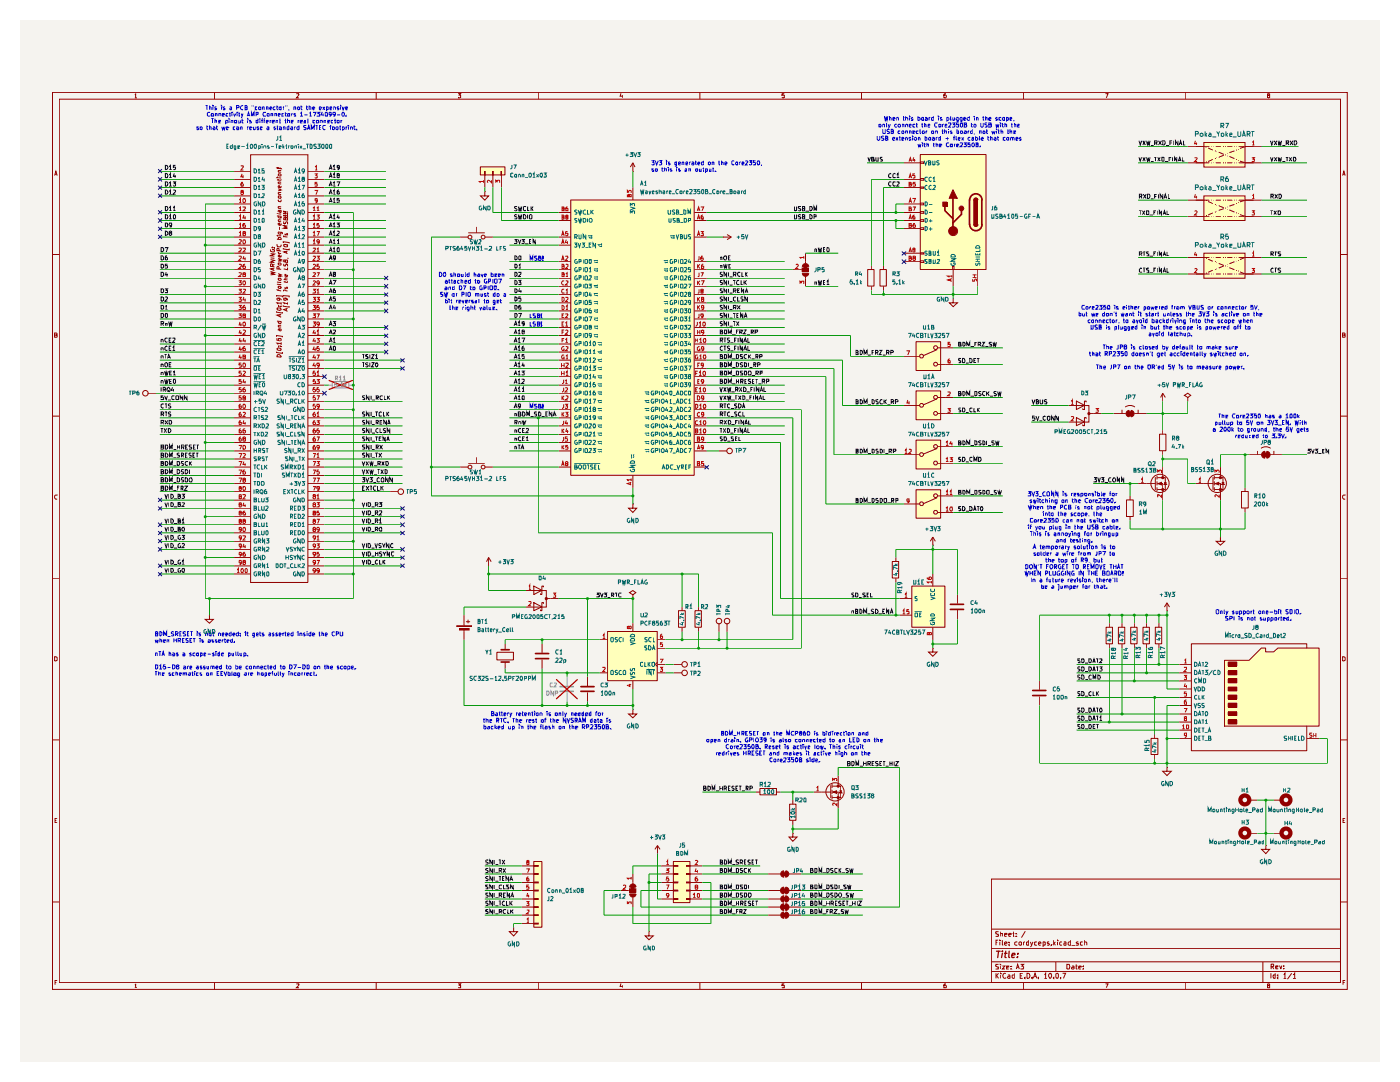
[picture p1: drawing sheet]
<svg xmlns="http://www.w3.org/2000/svg" width="279mm" height="216mm" viewBox="0 0 279 216" stroke-linecap="round" stroke-linejoin="round" font-family="sans-serif">
<path d="M4 4h271.3v207.8h-271.3z" fill="#f5f3ef"/>
<g fill="none" stroke="#910000" stroke-width=".2">
<path d="M10.5 18.4h258.4v179h-258.4zM11.8 19.8h255.7v176.3h-255.7zM26.9 18.9l.2-.2v.8M26.9 19.5h.4M42.8 18.4v1.4M59.2 18.8l.4-.1 .1 .2-.5 .6h.5M75.1 18.4v1.4M91.4 18.7h.5l-.2 .2 .2 .1v.5h-.5M107.4 18.4v1.4M123.9 18.6l-.1 .6h.5M124.2 18.9v.6M139.7 18.4v1.4"/>
<path d="M156.5 18.7h-.4l-.1 .3h.5v.5h-.5M171.9 18.4v1.4M188.8 18.7l-.4 .2v.6h.3l.2-.4-.2-.2-.3 .2M204.3 18.4v1.4M220.6 18.7h.5l-.3 .8M236.5 18.4v1.4M253.1 19l-.1-.2 .3-.1 .1 .2-.4 .2v.4h.1h.3v-.4l-.2-.1M10.9 35l.3-.8 .2 .8M11 34.8h.3M267.9 35l.3-.8 .3 .8M268 34.8h.4M10.5 50.8h1.3"/>
<path d="M267.5 50.8h1.4M10.9 66.9h.3l.2-.2-.2-.3h-.3v.9h.4l.1-.4h-.2M267.9 66.9h.4l.2-.2-.2-.3h-.4v.9h.5l.1-.4h-.2M10.5 83h1.3M11.4 98.9l-.3-.1-.2 .2v.4l.3 .2 .2-.1M267.5 83h1.4M268.5 98.9l-.4-.1-.2 .2v.4l.3 .2 .3-.1M10.5 115.4h1.3M267.5 115.4h1.4M10.9 131l.5 .2v.5l-.2 .2h-.3zM267.9 131l.6 .2v.5l-.3 .2h-.3zM10.5 147.6h1.3"/>
<path d="M267.5 147.6h1.4M10.5 180h1.3M11 163.7h.2M11.4 163.3h-.4v.8h.4M197.8 175.4h69.7v20.7h-69.7zM267.5 180h1.4M268 163.7h.3M268.5 163.3h-.5v.8h.5M11 196.1h.2M11.4 195.6h-.4v.9M26.9 196.5l.2-.2v.8M26.9 197.1h.4"/>
<path d="M42.8 196.1v1.3M59.2 196.4h.5l-.5 .7h.5M75.1 196.1v1.3M91.4 196.3h.5l-.2 .3 .2 .1v.4h-.5M107.4 196.1v1.3M123.9 196.2l-.1 .6h.5M124.2 196.6v.5M139.7 196.1v1.3M156.5 196.3h-.4l-.1 .4h.5v.4h-.5M171.9 196.1v1.3M188.8 196.3l-.4 .2v.6h.4l.1-.4-.2-.1-.3 .1M197.8 193.9h69.7"/>
<path d="M197.8 191.9h69.7M197.8 189.3h69.7M197.8 185.4h69.7M198.8 194.2v1M198.8 188.1h.2M198.9 194.6l.4 .6M199.2 187.6h-.4v1M199.3 192.4h-.5a.36 .36 0 0 0 0 .4 .36 .36 0 0 0 .4 .1v.5h-.5M199.3 185.9h-.5a.36 .36 0 0 0 0 .4 .36 .36 0 0 0 .4 .1v.4h-.5M199.3 194.2l-.5 .6M199.5 187.6v.1M199.5 187.9v.7"/>
<path d="M199.7 194.2v.1M199.7 192.4v.1M199.7 186.3l.3-.1v.6M199.7 185.9v.9M199.7 192.8v.6M199.7 194.5v.7M200 192.8h.6l-.6 .6h.6M200 187.6v.9l.2 .1M200.5 188.3l.5-.1-.2-.3-.3 .2v.3l.1 .2 .3-.1M200.5 186.5l.5-.1-.1-.2-.4 .1v.5h.4M200.7 194.3a.45 .45 0 0 0-.6 .4 .45 .45 0 0 0 .6 .4M200.9 193l.4-.1v-.1h-.4v.6h.4"/>
<path d="M201.1 194.5h.4l.1 .7M201.3 186.5l.5-.1-.1-.2-.4 .1v.5h.4M201.4 188.5v.1M201.4 188v.1M201.6 194.8h-.4l-.1 .2 .1 .2 .4-.1M201.7 193.3v.1M201.7 192.8h.1M202.1 186.2h.3M202.2 185.9v.9h.2M202.4 194.5l-.4 .1v.5l.2 .1 .2-.1M202.4 194.2v1M202.8 186.8h.1"/>
<path d="M202.8 186.2v.1M202.8 193.4l.3-1 .3 1M202.9 193.1h.4M203 188l-.2-.1-.3 .2 .1 .4h.4M203.3 188.1l.2-.2 .4 .1v.5l-.4 .1-.2-.2zM203.6 194.7h.3M203.7 192.4h.6l-.4 .4 .4 .1-.1 .5-.5-.1M204.1 194.2h-.5v1h.5M204.3 187.9v.7M204.3 196.1v1.3M204.5 195.1v.1M204.5 187.9l-.2 .2"/>
<path d="M204.6 185.8l-.7 1.3M205 194.2a.52 .52 0 0 1 .6 .5 .52 .52 0 0 1-.6 .5zM205.3 188h-.4v.5h.4M205.3 187.6v1M205.6 187.9l.3 .7M206 195.1v.1M206.1 187.9l-.5 1.1M206.2 195.2l.4-1 .3 1M206.4 194.9h.4M206.9 188h-.4v.5h.4M207.2 195.1v.1M207.2 188.3l.6-.1-.2-.3-.4 .2v.3l.2 .2 .3-.1"/>
<path d="M208.2 188h.4v.5h-.4M208.2 187.9v1.1M208.4 194.5l.3-.3v1M208.4 195.2h.5M209.4 188l-.3-.1-.1 .3 .4 .1v.1l-.1 .2-.3-.1M209.5 194.2a.54 .54 0 0 1 .4 .5 .54 .54 0 0 1-.4 .5l-.1-.2a.52 .52 0 0 1 .1-.8zM209.8 188.5v.1M210.3 195.1v.1M210.3 187.6v1M210.4 188.2l.2 .4M210.6 187.9l-.3 .4M210.7 191.9v2"/>
<path d="M210.8 194.3l.3-.1 .1 .2v.6l-.1 .2-.4-.2zM211.1 187.6v.1M211.1 187.9v.7M211.6 195.1v.1M211.9 188l-.3-.1-.1 .2v.3l.1 .2 .3-.1M212.1 194.2h.6l-.5 1M212.3 188h.4v.6M212.7 188.2l-.4 .1 .1 .3 .3-.1M212.9 192.4l.5 .1 .1 .4-.2 .5h-.4zM213.7 188l-.4-.1-.1 .2v.3l.1 .2 .4-.1M213.7 187.6v1M213.8 188.7h.8"/>
<path d="M213.9 192.8h.5v.6h-.5v-.4l.5-.1M214.7 192.8h.3M214.8 192.4v.9l.2 .1M215.2 188l-.3-.1-.1 .2 .4 .2v.2h-.4M215.3 193l.5-.1-.1-.1h-.4v.5l.4 .1M216 188h-.4v.5h.4M216.2 193.3v.1M216.2 192.8h.1M216.5 188l.2-.1 .2 .2v.5M216.5 187.6v1M220.6 196.3h.5l-.3 .8M236.5 196.1v1.3"/>
<path d="M252 191.9v4.2M253.1 196.7l-.1-.3 .3-.1 .1 .3-.4 .1v.4h.4v-.4h-.2M253.6 194.2v1M253.7 192.9l.5-.1v-.3l-.5-.1v.9M253.9 192.9l.3 .4M254.5 194.5h-.4v.2v.4h.4M254.5 194.2v1M254.6 193l.4-.1v-.2h-.4v.6h.4M255 195.1v.1M255 194.5v.2M255.4 192.7l.2 .6 .2-.6M256.2 194.5l.2-.3v1"/>
<path d="M256.2 195.2h.5M256.2 193.2v.1M256.2 192.7v.1M257.8 194.2l-.9 1.2M258 194.5h.2l.2-.3v1M258 195.2h.6M268 196.1h.4M268.5 195.6h-.5v.9"/>
</g>
<path d="M198.9 189.8h.7M199.3 189.8l-.2 1.3M200 189.8v.1M200 190.2l-.1 .9M200.5 190.2h.5M200.7 189.8l-.1 1.2 .2 .1M201.4 189.8l-.1 1.2 .2 .1M201.9 190.6l.7-.1-.1-.3h-.4l-.2 .7 .2 .2 .3-.1M203.1 190.9l-.1 .2M203.2 190.2l-.1 .2" fill="none" stroke="#910000" stroke-width=".25"/>
<g fill="#ffb">
<path d="M244.4 131.8h4.9l2.5-2.5h.8v.8h1.6l.9-.8h8.2v15.6h-18.9z"/>
<path d="M240.3 50.5h8.2v5h-8.2z"/>
<path d="M240.3 28.4h8.2v4.9h-8.2z"/>
<path d="M240.3 39.1h8.2v4.9h-8.2z"/>
<path d="M113.9 39.9h24.7v55h-24.7z"/>
<path d="M182 117h6.6v8.2h-6.6z"/>
<path d="M182.9 87.9h4.9v5.7h-4.9z"/>
<path d="M182.9 97.8h4.9v5.6h-4.9z"/>
<path d="M95.9 33.3h4.9v1.6h-4.9z"/>
<path d="M182.9 78h4.9v5.8h-4.9z"/>
<path d="M182.9 68.2h4.9v5.8h-4.9z"/>
<path d="M183.7 30.9h13.1v22.9h-13.1z"/>
<path d="M121.3 126h9.9v9.9h-9.9z"/>
<path d="M134.4 171.9h3.3v8.2h-3.3z"/>
<path d="M106.6 171.9h1.6v13.2h-1.6z"/>
</g>
<path d="M244.4 131.8h4.9l2.4-2.5h.9v.8h1.6l.8-.8h8.2v15.6h-18.8zM232.9 153.1v.8h.8l-.8 .8-.9-.8h.9M232.9 153.1h.1" fill="none" stroke="#910000" stroke-width=".2"/>
<path d="M245.1 132.1h1.7v.8h-1.7z" fill="#910000"/>
<path d="M245.1 132.1h1.7v.8h-1.7z" fill="none" stroke="#910000" stroke-width=".2"/>
<path d="M245.1 133.8h1.7v.8h-1.7z" fill="#910000"/>
<path d="M245.1 133.8h1.7v.8h-1.7z" fill="none" stroke="#910000" stroke-width=".2"/>
<path d="M245.1 135.4h1.7v.8h-1.7z" fill="#910000"/>
<path d="M245.1 135.4h1.7v.8h-1.7z" fill="none" stroke="#910000" stroke-width=".2"/>
<path d="M245.1 137.1h1.7v.8h-1.7z" fill="#910000"/>
<path d="M245.1 137.1h1.7v.8h-1.7z" fill="none" stroke="#910000" stroke-width=".2"/>
<path d="M245.1 138.7h1.7v.9h-1.7z" fill="#910000"/>
<path d="M245.1 138.7h1.7v.9h-1.7z" fill="none" stroke="#910000" stroke-width=".2"/>
<path d="M245.1 140.3h1.7v.9h-1.7z" fill="#910000"/>
<path d="M245.1 140.3h1.7v.9h-1.7z" fill="none" stroke="#910000" stroke-width=".2"/>
<path d="M245.1 142h1.7v.8h-1.7z" fill="#910000"/>
<path d="M245.1 142h1.7v.8h-1.7z" fill="none" stroke="#910000" stroke-width=".2"/>
<path d="M245.1 143.6h1.7v.9h-1.7z" fill="#910000"/>
<g fill="none" stroke="#910000" stroke-width=".2">
<path d="M250.9 90v.7M235.4 132.6h2.4M235.4 134.3h2.4M235.4 135.9h2.4M235.4 137.5h2.4M235.4 139.2h2.4M260.8 129.3v-.8h-23v21.3h23v-4.9M235.4 140.8h2.4M235.4 142.5h2.4M235.4 144.1h2.4M235.4 147.4h2.4M235.4 145.7h2.4"/>
<path d="M245.1 143.6h1.7v.9h-1.7zM249.3 159.7h1.6M254.2 159.7h1.6M260.8 147.4h2.5M249.3 166.3h1.6M252.6 168.7v.8h.8l-.8 .8-.8-.8h.8M252.6 168.7h.1M254.2 166.3h1.6"/>
</g>
<g fill="none" stroke="#b90000" stroke-width=".2">
<path d="M236.3 134.8h.5l-.3 .3h.3v.4h-.5M236.4 131.7l.2-.1v.7M236.4 133.2h.4v.3l-.5 .5h.5M236.4 132.3h.4M236.5 136.4l-.1 .6h.5M236.8 138.1h-.4v.4l.4-.1-.1 .5-.3-.1M236.8 139.7l-.3 .1-.1 .1v.5l.4 .1-.1-.5-.3 .2M236.8 136.7v.5M235.9 144.8l.3-.1v.7M235.9 145.4h.6M236.3 141.4h.6l-.4 .7M236.5 143.3l-.1-.2 .3-.1 .1 .3-.4 .1v.3l.1 .1 .3-.1-.1-.4"/>
<path d="M236.8 146.6l-.1 .2-.3-.1v-.3l.4-.1v.6l-.2 .2h-.1M236.8 144.7l.4 .1-.1 .6h-.3zM261.9 146.3h-.5l-.1 .2 .2 .2h.3l.1 .3-.2 .1-.4-.1M262.2 146.3v.8M262.2 146.7h.4M262.6 146.3v.8"/>
</g>
<g fill="none" stroke="#006665" stroke-width=".2">
<path d="M238.3 137.1l.3 .8 .2-.8M238.4 132.1a.43 .43 0 0 1 .5 .5 .43 .43 0 0 1-.5 .4zM238.4 133.8a.49 .49 0 0 1 .5 .3 .49 .49 0 0 1-.2 .5h-.3zM238.9 135.5l-.3-.1-.2 .2v.4l.3 .3 .2-.1M238.9 138.7h-.3l-.2 .2v.4l.2 .2 .3-.1M239.1 133l.3-.9 .3 .9M239.1 134.6l.3-.8 .3 .8M239.1 137.1h.2l.3 .2v.4l-.3 .2h-.2zM239.2 132.7h.4M239.2 134.3h.4M239.2 136.3v-.9l.3 .6 .3-.6v.9M239.2 138.7v.8h.4"/>
<path d="M239.8 132.1h.5M239.8 133.8h.5M239.9 137.1a.43 .43 0 0 1 .5 .4 .43 .43 0 0 1-.5 .4zM239.9 138.7v.8M240 139.1l.3 .4M240.1 132.1v.9M240.1 133.8v.8M240.2 135.4l.4 .1v.6l-.3 .2h-.1zM240.3 138.7l-.4 .5M240.5 132.2l.4-.1 .1 .2-.5 .7h.5M240.5 133.8h.5l-.3 .3 .3 .2-.1 .3-.4-.1M242 133.8l-.8 1"/>
<path d="M242.6 133.8a.43 .43 0 0 0-.4 .3 .43 .43 0 0 0 .1 .5l.3-.1M243.1 133.8l.4 .2v.4l-.2 .2h-.2zM238.3 140.4l.3 .8 .2-.8M238.4 142a.49 .49 0 0 1 .5 .3 .49 .49 0 0 1-.2 .5h-.3zM238.4 143.7h.4l.1 .4-.2 .3h-.3zM238.4 146.9a.49 .49 0 0 1 .5 .3 .49 .49 0 0 1-.2 .5h-.3zM238.4 145.3a.43 .43 0 0 1 .5 .4 .43 .43 0 0 1-.5 .4zM239.1 142.8l.3-.8 .3 .8M239.1 144.4l.3-.7 .3 .7M239.2 142.6h.4M239.2 144.3h.4M239.2 147.3h.3"/>
<path d="M239.2 145.7h.3M239.6 140.4h-.5v.3l.4 .1 .1 .1-.2 .3-.3-.1M239.6 146.9h-.4v.8h.4M239.6 145.3h-.4v.8h.4M239.8 142h.5M239.8 143.7h.5M239.8 146.9h.5M239.8 145.3h.5M240.1 142v.8M240.1 143.7v.7M240.1 145.3v.8M240.1 146.9v.8"/>
<path d="M240.3 140.4h-.4l-.1 .1 .2 .3h.3v.2l-.1 .2-.4-.1M240.4 147.8h.6M240.4 146.2h.6M240.5 143.8l.3-.1v.7M240.5 144.4h.5M240.6 142h.1a.43 .43 0 0 1 .3 .4 .43 .43 0 0 1-.4 .4zM241.1 146.1l.3-.8 .2 .8M241.2 147.3h.4l-.1-.4h-.3v.8h.4l.1-.2-.2-.2M241.2 145.9h.4M256.8 147l-.4-.1-.1 .1v.3l.5 .1v.2l-.5 .1M257.1 147.3h.5M257.1 146.9v.8"/>
<path d="M257.6 146.9v.8M258 146.9v.8M258.4 147.3h.2M258.7 146.9h-.3v.8h.3M259.1 146.9v.8h.4M259.7 146.9h.3l.2 .2v.5l-.1 .1h-.4z"/>
</g>
<g fill="none" stroke="#910000" stroke-width=".85">
<circle cx="248.4" cy="159.6" r=".89"/>
<circle cx="256.6" cy="159.6" r=".89"/>
<circle cx="248.4" cy="166.2" r=".89"/>
<circle cx="256.6" cy="166.2" r=".89"/>
</g>
<g fill="none" stroke="#0f0f0f" stroke-width=".2">
<path d="M191.3 88.4l.4-.1v-.3l-.4-.1v.9h.4l.1-.3-.2-.1M191.7 91.2l-.4 .1 .1 .4 .3 .1v.2h-.4M192.1 91.2h.3a.47 .47 0 0 1 .2 .6 .47 .47 0 0 1-.5 .3zM192.2 87.9l.4 .3v.4l-.3 .2h-.1zM192.8 92.2h.6M192.9 88.8v-.9l.4 .6 .2-.6v.9M193.7 88.9h.7M194 91.3l-.3-.1-.2 .2v.4l.3 .3 .2-.1M194.4 92.1v-.9l.2 .6 .4-.6v.9M194.5 87.9l.5 .2v.6l-.5 .1zM195.3 91.2h.3a.47 .47 0 0 1 .2 .6 .47 .47 0 0 1-.5 .3zM195.8 88l-.3-.1-.2 .2 .5 .4-.2 .3-.3-.1"/>
<path d="M196.2 87.9l.4 .3v.4l-.3 .2h-.1zM196.9 87.9v.9M197.2 88.9h.6M198.4 88h-.5v.3l.5 .2-.1 .3-.4-.1M198.7 87.9l.2 .9 .1-.6 .2 .6 .2-.9M261 89.6h.5l-.3 .3 .3 .2-.1 .3-.4-.1M261.7 89.6l.3 .8 .3-.8M262.4 89.6h.6l-.3 .3 .3 .1v.3h-.6M263.1 90.5h.6M264 90h.2M264.3 89.6h-.3v.8h.3M265.2 89.6v.8l-.6-.8v.8"/>
<path d="M191.7 101.2h-.4l.1 .3 .3 .1v.2h-.4M192.1 101.1a.43 .43 0 0 1 .5 .4 .43 .43 0 0 1-.5 .4zM192.8 102h.6M193.5 101.1a.43 .43 0 0 1 .5 .4 .43 .43 0 0 1-.5 .4zM194.3 101.9l.2-.8 .3 .8M194.4 101.7h.3M195 101.1h.5M195.2 101.1v.8M195.7 101.2h.1a.34 .34 0 0 1 .4 .3 .34 .34 0 0 1-.5 .3z"/>
</g>
<path d="M252.3 90.4h.7v.7h-.7z" fill="#910000"/>
<path d="M252.3 90.4h.7v.7h-.7zM252.5 90.1v1.3" fill="none" stroke="#910000" stroke-width=".2"/>
<path d="M252 90.3l.5-.2v1.3a.68 .68 0 0 1-.7-.4 .68 .68 0 0 1 .2-.7z" fill="#910000"/>
<path d="M251.7 89.5a1.6 1.6 0 0 1 1.9 0M252.5 90.1a.68 .68 0 0 0-.7 .6 .68 .68 0 0 0 .7 .7" fill="none" stroke="#910000" stroke-width=".2"/>
<path d="M252.8 90.1a.68 .68 0 0 1 .7 .6 .68 .68 0 0 1-.7 .7z" fill="#910000"/>
<path d="M240.3 96.5h1.8M242.1 95.3v2.4M242.3 95v.6M242.3 96.1v.7M242.3 97.3v.6M242.4 95.3h1.7v2.4h-1.7M249.3 90.7h2.5M252.8 90.1a.68 .68 0 0 1 .7 .6 .68 .68 0 0 1-.7 .7zM253.4 90.7h2.4M254.2 90v.7" fill="none" stroke="#910000" stroke-width=".2"/>
<path d="M242.5 96.5l.7-.3v.6z" fill="#910000"/>
<g fill="none" stroke="#910000" stroke-width=".2">
<path d="M242.5 96.5l.7-.3v.6zM243.6 94.9v.4"/>
<circle cx="242.9" cy="96.5" r="1.82"/>
</g>
<path d="M243.5 95.1h.2l.1 .2-.1 .2h-.2l-.1-.2z" fill="#910000"/>
<path d="M243.5 95.1h.2l.1 .2-.1 .2h-.2l-.1-.2z" fill="none" stroke="#910000" stroke-width=".2"/>
<path d="M243.5 97.5h.2l.1 .2-.1 .2h-.2l-.1-.2z" fill="#910000"/>
<g fill="none" stroke="#910000" stroke-width=".2">
<path d="M228.8 96.5h1.8M230.6 95.3v2.4M230.9 95v.6M230.9 96.1v.7M230.9 97.3v.6M230.9 95.3h1.7v2.4h-1.7M238.7 96.5h1.6M242.4 96.5h1.2v3.3M243.5 97.5h.2l.1 .2-.1 .2h-.2l-.1-.2zM243.6 93.2v1.7M243.8 96.2h.5M244.1 96.2l.2 .5h-.5z"/>
<path d="M247.8 98.1h1.3v3.3h-1.3zM248.5 97.3v.8M248.5 101.4v.9"/>
</g>
<path d="M239.2 95.7l.3-.3v.8M239.2 96.2h.5M242.5 94.3v-.5l.3 .2v-.1l.3-.1 .2 .2-.1 .3M243.3 98.7v.5l-.6-.5-.2 .2v.3" fill="none" stroke="#b90000" stroke-width=".2"/>
<path d="M231.1 96.5l.7-.3v.6z" fill="#910000"/>
<g fill="none" stroke="#910000" stroke-width=".2">
<path d="M231.1 96.5l.7-.3v.6zM232 94.9v.4"/>
<circle cx="231.5" cy="96.5" r="1.82"/>
</g>
<path d="M231.9 95.1h.3l.1 .2-.1 .2h-.3l-.1-.2z" fill="#910000"/>
<path d="M231.9 95.1h.3l.1 .2-.1 .2h-.3l-.1-.2z" fill="none" stroke="#910000" stroke-width=".2"/>
<path d="M231.9 97.5h.3l.1 .2-.1 .2h-.3l-.1-.2z" fill="#910000"/>
<g fill="none" stroke="#910000" stroke-width=".2">
<path d="M190.2 59.6v.8h.9l-.9 .8-.7-.8h.7M190.2 59.6h.1M237 51.4h4.4M237 54.7h4.4M240.3 50.5h8.2v5h-8.2zM240.7 51.5h.1M240.7 54.5h.1M241.1 51.7l.9 .4M241.8 51.4h.1M241.8 54.7h.1M242 53.9l-.9 .4M242.2 51.4h.1"/>
<path d="M242.2 54.7h.1M242.5 52.2h.1M242.5 53.8h.1M242.6 51.4h1M242.6 54.7h1M242.8 52.4h.1M242.8 53.7h.1M243.2 52.6l1 .4M244.1 51.4h.1M244.1 54.7h.1M244.2 53.1l-1 .4M244.5 51.4h.1"/>
<path d="M244.5 54.7h.1M244.6 53h.1M244.6 53.1h.1M244.9 51.4h1M244.9 54.7h1M245 53.2h.1M245 52.8h.1M245.3 53.4l1.1 .4M246.4 51.4h.1M246.4 54.7h.1M246.4 52.2l-1.1 .4M246.7 54h.1"/>
<path d="M246.7 52v.1M246.8 51.4h.1M246.8 54.7h.1M247.1 54.1h.1M247.1 52h.1M247.2 51.4h1.1M247.2 54.7h1.1M247.5 54.2l1 .5h3.3M251.8 51.4h-3.3l-1 .4M232 78.5v1.6M232 78.5l-.4 .8M232 78.5l.6 .8"/>
<path d="M237 79.3l.6-.4-.6-.4-.6 .4 .6 .4v.8M223.9 81.8v.7M224.8 99.8h1.4v3.3h-1.4zM225.5 99v.8M227.1 96.5h1.7M230.9 96.5h1.1v3.3M231.4 86.6h1.3v3.3h-1.3zM231.9 97.5h.3l.1 .2-.1 .2h-.3l-.1-.2zM232 80.1h.1M232 85.8v.9M232 90v.7M232 93.2v1.7"/>
<path d="M232.3 96.2h.5M232.6 96.2l.2 .5h-.5zM237 80.1h.1M191.1 118.7v1.8M225.5 103.1v.8M243.6 107.2v.8h.8l-.8 .8-.9-.8h.9M243.6 107.2h.1M191.1 121.7v1.9M207.5 135.9v1.7M207.5 139v1.8M232.9 121.9h.1M232.9 120.3l-.5 .8"/>
<path d="M232.9 120.3l.5 .8M232.9 120.3v1.6"/>
</g>
<path d="M238.4 53.7l.3-.1 .2 .1-.5 .7h.5M238.6 50.3l-.2 .6h.5M238.8 50.6v.5M249.8 53.6h.5l-.2 .3 .2 .1v.3h-.5M249.9 50.5l.3-.2v.8M249.9 51.1h.4M227.7 95.7l.3-.3v.8M227.7 96.2h.5M231 94.3v-.5l.3 .2 .2-.2 .3 .1-.1 .4M231.8 98.7v.5l-.6-.5-.2 .1 .1 .4" fill="none" stroke="#b90000" stroke-width=".2"/>
<g fill="none" stroke="#0f0f0f" stroke-width=".2">
<path d="M227.3 28.1l.3 .8 .2-.8M227.3 31.4l.3 .8 .2-.8M227.4 39.2h.4v-.4h-.4v.8M227.6 39.2l.3 .4M228.1 28.1l.5 .8M228.1 31.4l.5 .8M228.2 38.8l.5 .8M228.6 28.1l-.5 .8M228.6 31.4l-.5 .8M228.7 38.8l-.5 .8M228.8 28.1l.2 .8 .2-.6 .1 .6 .2-.8M228.8 31.4l.2 .8 .2-.6 .1 .6 .2-.8"/>
<path d="M229 38.8h.3a.48 .48 0 0 1 .2 .5 .48 .48 0 0 1-.5 .3zM229.7 39.7h.6M229.7 29h.6M229.7 32.2h.6M230.4 31.4h.4M230.4 28.5h.5v-.4h-.5v.8M230.4 39.2h.4M230.6 31.4v.8M230.7 28.5l.2 .4M230.9 38.8h-.5v.8M231 31.4l.5 .8M231.2 38.8v.8"/>
<path d="M231.2 28.1l.6 .8M231.5 31.4l-.5 .8M231.8 28.1l-.6 .8M231.9 31.4l.4 .1-.1 .7h-.3zM232 38.8v.8l-.5-.8v.8M232 28.1h.4a.47 .47 0 0 1 .1 .5 .47 .47 0 0 1-.5 .3zM232.3 39.6l.3-.8 .2 .8M232.4 39.3h.4M232.5 32.2h.7M232.7 29h.6M233.2 38.8v.8h.3M233.3 31.7h.3"/>
<path d="M233.5 28.5h.3M233.7 31.4h-.4v.8M233.9 28.1h-.4v.8M234 31.4v.8M234.3 28.1v.8M234.8 31.4v.8l-.4-.8v.8M235.1 28.1v.8l-.5-.8v.8M235.2 32.2l.2-.8 .3 .8M235.3 32h.3M235.4 28.9l.2-.8 .3 .8M235.4 28.7h.5M235.9 31.4v.8h.5"/>
<path d="M236.2 28.1v.8h.3M253.6 42.1h.5M253.6 50.7h.4l.1-.3-.5-.1v.7M253.8 42.1v.7M253.9 50.7l.2 .3M254.1 53.6l-.2-.1-.3 .2v.5l.2 .1 .3-.1M254.2 42.1l.5 .7M254.4 50.3h.4M254.4 53.5h.4M254.6 50.3v.7M254.6 53.5v.8M254.7 42.1l-.5 .7"/>
<path d="M255.1 42.1h.4l.1 .4-.2 .3h-.3zM255.6 50.3h-.5v.2l.5 .3-.1 .2h-.4M255.6 53.6h-.5v.2l.5 .3-.1 .2h-.4M191.3 68.6h.4v-.3h-.4v.8h.4l.1-.3-.2-.2M192.2 68.3l.4 .2v.4l-.2 .2h-.2zM192.9 69.1v-.8l.4 .6 .2-.6v.8M193.7 69.2h.7M194.5 68.6h.3M195 68.3h-.5v.8M195.2 68.7h.4l.1-.1-.1-.3h-.4v.8M195.5 68.7l.2 .4M196 68.3h.5l-.5 .8h.5"/>
<path d="M196.7 69.2h.6M197.9 68.3l-.5 .1v.2l.5 .3-.1 .2h-.4M198.2 68.3l.2 .8 .1-.6 .2 .6 .2-.8M206 79.7l.2 .9 .4-.9M207.6 79.7l.1 .9 .4-.1v-.8M208.9 79.8l-.3-.1-.2 .2 .1 .3 .4 .1v.3h-.5M191.3 98.2h.4v-.3h-.4v.7h.4l.1-.2-.2-.2M192.2 97.9l.4 .1v.4l-.2 .2h-.2zM192.9 98.6v-.7l.4 .5 .2-.5v.7M193.7 98.7h.7M194.5 97.9h.5l-.1 .7h-.4zM195.8 97.9h-.5l.1 .3 .4 .2-.1 .2h-.4"/>
<path d="M196.2 97.9l.4 .1v.4l-.2 .2h-.2zM196.9 97.9h.5l-.1 .7-.4-.1zM197.6 98.7h.7M198.9 97.9h-.5v.3l.5 .2-.1 .2h-.4M199.1 97.9l.3 .7 .1-.6 .1 .6 .3-.7M206.5 83h-.4v.5l.4-.1 .1 .3-.2 .2-.3-.1M206.7 83l.4 .9 .2-.9M206.8 80.2h.4v-.3l-.1-.2h-.3v.9h.4v-.4h-.1M207.4 84h.6M208.7 83.1l-.3-.1-.2 .2v.4l.2 .3 .3-.1M209 83.1h.5v.6l-.1 .2-.4-.2zM210.4 83v.9l-.5-.9v.9"/>
<path d="M211.2 83v.9l-.5-.9v.9M218.3 95.3h.5l-.2 .4 .2 .1v.4l-.5-.1M219.1 95.3l.2 .9 .3-.9M219.8 95.3h.5l-.3 .4h.3v.4h-.5M220.5 96.2h.6M221.7 95.4a.43 .43 0 0 0-.4 .2 .43 .43 0 0 0 .1 .6l.3-.1M222.2 95.3a.42 .42 0 0 1 .5 .4 .42 .42 0 0 1-.5 .5l-.1-.3zM223.4 95.3v.9l-.4-.9v.9M224.3 95.3v.9l-.5-.9v.9M215.5 138.1h-.4v.2l.4 .2v.2h-.4M215.5 131.5h-.4v.3l.4 .2v.2h-.4M215.5 134.8h-.4v.3l.4 .1v.3h-.4"/>
<path d="M215.5 133.2h-.4l.1 .3 .3 .1v.2h-.4M215.9 138a.43 .43 0 0 1 .5 .4 .43 .43 0 0 1-.5 .4zM215.9 131.5l.4 .1 .1 .3-.2 .3h-.3zM215.9 134.7a.48 .48 0 0 1 .5 .3 .48 .48 0 0 1-.2 .5h-.3zM215.9 133.1a.43 .43 0 0 1 .5 .4 .43 .43 0 0 1-.5 .4zM216.6 138.9h.5M216.6 132.3h.5M216.6 135.6h.5M216.6 134h.5M217.3 131.5l.4 .1 .1 .3-.1 .3h-.4zM217.3 133.1a.43 .43 0 0 1 .5 .4 .43 .43 0 0 1-.5 .4zM217.8 138.1l-.2-.1-.3 .2v.5l.3 .1 .2-.1"/>
<path d="M217.8 134.8l-.2-.1-.3 .2v.5l.2 .1 .3-.1M218.1 132.2l.2-.7 .3 .7M218.1 133.9l.2-.8 .3 .8M218.2 138v.8h.4M218.2 135.5v-.8l.2 .6 .3-.6v.8M218.2 132.1h.3M218.2 133.7h.3M218.8 131.5h.4M218.8 133.1h.4M218.8 138v.8M218.9 138.3l.4 .5M219 131.5v.7"/>
<path d="M219 133.1v.8M219.1 134.7a.49 .49 0 0 1 .4 .3 .49 .49 0 0 1-.1 .5h-.3zM219.3 138l-.5 .5M219.4 131.6l.5-.1v.1l-.5 .6h.5M219.4 133.1h.5l-.2 .3h.2v.4l-.1 .1-.4-.1M215.5 141.3h-.4v.3l.4 .2v.2h-.4M215.9 141.3h.3a.47 .47 0 0 1 .2 .5 .47 .47 0 0 1-.5 .3zM216.6 142.2h.5M217.3 141.3h.4a.47 .47 0 0 1 .1 .5 .47 .47 0 0 1-.5 .3zM218.1 142.1l.2-.8 .3 .8M218.2 141.9h.3M218.8 141.3h.4"/>
<path d="M219 141.3v.8M219.5 141.4l.1-.1a.38 .38 0 0 1 .4 .4 .38 .38 0 0 1-.5 .3z"/>
</g>
<path d="M189.7 120.6h2.6M189.7 121.6h2.6M206.1 137.8h2.6M206.1 138.8h2.6" fill="none" stroke="#910000" stroke-width=".34"/>
<path d="M225.2 82.2h.7v.7h-.7z" fill="#910000"/>
<path d="M225.2 82.2h.7v.7h-.7zM225.4 81.9v1.3" fill="none" stroke="#910000" stroke-width=".2"/>
<path d="M224.9 82.1l.5-.2v1.3a.63 .63 0 0 1-.6-.4 .63 .63 0 0 1 .1-.7z" fill="#910000"/>
<path d="M224.6 81.2a1.63 1.63 0 0 1 1.9 0M225.4 81.9a.64 .64 0 0 0-.7 .6 .64 .64 0 0 0 .7 .7" fill="none" stroke="#910000" stroke-width=".2"/>
<path d="M225.7 81.9a.64 .64 0 0 1 .6 .6 .64 .64 0 0 1-.6 .7z" fill="#910000"/>
<path d="M214.8 80l1.6 .9-1.6 .8zM214.8 83.3l1.6 .9-1.6 .7zM214.9 80.9h2.4v3.3h-2.4M216.8 80.2v-.2h-.4v1.7h-.3v-.1M216.8 83.5v-.2h-.4v1.6h-.3v-.1M217.3 82.5h.9M222.2 82.5h2.5M225.7 81.9v1.3M225.7 81.9a.64 .64 0 0 1 .6 .6 .64 .64 0 0 1-.6 .7M226.4 82.5h2.4M227.1 81.8v.7" fill="none" stroke="#910000" stroke-width=".2"/>
<path d="M217.2 82.3h.2l.1 .2-.1 .2h-.2l-.1-.2z" fill="#910000"/>
<g fill="none" stroke="#910000" stroke-width=".2">
<path d="M46.7 34.2h3.3M46.7 35.8h3.3M46.7 37.4h3.3M46.7 39.1h3.3M50 30.9h11.4v85.3h-11.4zM55.3 35.5h.1M55.3 33.5l.5 .1M55.5 37.7l.6 .2-.6 .2M55.5 35.7v.3M55.5 38.8h.6M55.5 36.6l.6 .1M55.5 35.5h.6"/>
<path d="M55.5 34.4h.6M55.6 39.9v.3l.3 .1 .2-.2-.1-.2M55.6 39.1h.3l.2 .3-.2 .2-.3-.1zM55.6 34.7h.3l.2 .3-.4 .1-.2-.2zM56 37.1l.1 .2-.2 .2-.3-.1-.1-.3h.3l.1 .3M56 33.7h.1M56.1 38.4h-.5v.4M56.1 36.4l-.4-.1-.2 .1 .1 .2M56.1 35.8l-.1 .2-.7-.1M56.1 34h-.5v.4M61.4 34.2h3.3M61.4 35.8h3.3"/>
<path d="M61.4 37.4h3.3M61.4 39.1h3.3M113.9 39.9h24.6v54.9h-24.6zM126.3 34.2h.1M126.3 32.5l-.5 .8M126.3 32.5l.4 .8M126.3 32.5v1.7M126.3 37.4v2.5M237 29.3h4.4M237 32.5h4.4M237 39.9h4.4M240.3 28.4h8.2v4.9h-8.2z"/>
<path d="M240.3 39.1h8.2v4.9h-8.2zM240.7 32.3h.1M240.7 29.4h.1M241.1 29.5l.9 .5M241.8 29.3h.1M241.8 32.5h.1M241.8 39.9h.1M242 31.8l-.9 .4M242.2 29.3h.1M242.2 32.5h.1M242.2 39.9h.1M242.5 30.1h.1"/>
<path d="M242.5 31.6h.1M242.6 29.3h1M242.6 32.5h1M242.6 39.9h1M242.8 30.3h.1M242.8 31.5h.1M243.2 30.4l1 .4M244.1 29.3h.1M244.1 32.5h.1M244.1 39.9h.1M244.2 31l-1 .4M244.5 29.3h.1"/>
<path d="M244.5 32.5h.1M244.5 39.9h.1M244.6 31h.1M244.6 30.8h.1M244.9 29.3h1M244.9 32.5h1M244.9 39.9h1M245 31.1h.1M245 30.6h.1M245.3 31.2l1.1 .4M246.4 29.3h.1M246.4 32.5h.1"/>
<path d="M246.4 39.9h.1M246.4 30.1l-1.1 .4M246.7 31.8h.1M246.7 30h.1M246.8 29.3h.1M246.8 32.5h.1M246.8 39.9h.1M247.1 32h.1M247.1 29.8h.1M247.2 29.3h1.1M247.2 32.5h1.1M247.2 39.9h1.1"/>
<path d="M247.5 32.2l1 .3h3.3M251.8 29.3h-3.3l-1 .3M251.8 39.9h-3.3l-1 .4M46.7 42.4h3.3M46.7 48.9h3.3M46.7 53.8h3.3M46.7 57.1h3.3M46.7 40.7h3.3M46.7 44h3.3M46.7 45.6h3.3M46.7 47.3h3.3M46.7 50.5h3.3"/>
<path d="M46.7 52.2h3.3M46.7 55.5h3.3M46.7 58.7h3.3M54 54.2l.8 .2-.6 .1 .6 .3h-.8M54 51.8l.8 .2-.8 .3 .8 .1M54 50.6l.8 .1-.8 .3 .8 .1M54 49.8l.1 .4 .6 .1 .1-.5h-.4v.1M54 51.5h.8M54.2 49.4h.1M54.4 53.1v-.3l-.3-.2-.1 .5 .8 .1M54.5 53.6v.3M54.7 49.4h.1"/>
<path d="M54.8 53.5l-.8 .2 .8 .3M54.8 52.7l-.4 .3M55.2 59.2v-.2l1.2 .1v.2M55.3 57.7l.1 .2 .7 .2M55.3 56.7h.8M55.3 56.3h.8M55.3 47h.1M55.3 42.7h.1M55.3 47.7l.8 .1M55.3 43.1l.8 .1M55.4 48.7v.5l.2 .1 .4-.1v-.4M55.5 57.2l.4-.1 .2 .4-.4 .1z"/>
<path d="M55.5 55.6l.4-.1 .2 .4h-.4zM55.5 54.6l.6 .2-.4 .1 .4 .2-.6 .1M55.5 52.6l.4-.1 .2 .3-.4 .1zM55.5 51.5l.6 .3-.4 .1 .4 .1-.6 .1M55.5 50.3l.2 .2M55.5 46.3l.8 .1 .1 .3M55.5 57.7v.4M55.5 50.5l.6 .1M55.5 47.1h.6M55.5 44.2l.6 .1M55.5 42.7h.6M55.5 41.5l.6 .1"/>
<path d="M55.6 59.5l.2 .1v.3h-.4l-.1-.1 .1-.3h.4l.3 .3v.1M55.6 47.7v-.3h.3l.2 .2-.1 .2M55.6 46.3l-.1 .2 .2 .2h.3v-.3M55.6 43.1l-.1 .2 .2 .2h.3v-.3M55.7 53.7v-.4l-.3-.2-.1 .2v.4h.8M55.7 50v-.3l-.3-.2-.1 .2v.3l.8 .1M55.8 42l.1 .4 .2-.1-.1-.3M55.8 45.3v.6M56 50.9v.4h-.3l-.2-.3 .3-.1 .1 .4M56 44.6v.3h-.3l-.2-.3 .3-.1 .1 .4M56.1 43.9l-.5-.1v.4M56.1 42h-.5v.3"/>
<path d="M56.1 41.3l-.5-.1v.3M56.5 59.2v-.2l1.2 .1v.2M56.5 49.5v.2l1.2 .1v-.2M56.5 48.5v-.3l1.2 .2v.2M56.6 57.9h.1M56.6 52.6l.1 .5h.3v-.4l.2-.1 .2 .2v.3M56.6 48.8h.7l.1 .4-.5 .1-.3-.2zM56.6 47.2h.1M56.6 44.2v.4l.2 .1 .3-.4h.2l.1 .5M56.6 43l.5 .1M56.6 42.6l.5 .1M56.6 42.2l.5 .1"/>
<path d="M56.6 55.8l.8 .1M56.9 57.3l.1 .3 .2-.3 .2 .1v.2M56.9 46.6v.3h.2l.1-.3h.2v.4M56.9 58l.5 .1M56.9 56.1v.3M56.9 47.2l.5 .1M57 59.5l.1 .3h-.5v-.3h.4l.4 .2v.2M57 52v-.1l.4 .1v.4l-.8-.2v-.3l.4 .1v.3M57 43.6v-.2h.3l.1 .5-.8-.1 .1-.4 .3 .1v.3M57.2 50.1v.4M57.3 43.1h.1M57.3 42.7h.1"/>
<path d="M57.3 42.3h.1M57.4 56.1l-.1 .3-.7-.2M57.4 55.5l-.4-.1v.4M57.4 54.8l-.1 .4-.4-.1v-.3h.1l.1 .3M57.4 53.4v.4l-.8-.1M57.4 50.1l-.8 .2 .8 .3M57.4 45.1l-.8-.1 .6 .4-.6 .1 .8 .1M57.4 51.5l.2 .1M61.4 42.4h3.3M61.4 48.9h3.3M61.4 53.8h3.3M61.4 57.1h3.3"/>
<path d="M61.4 40.7h3.3M61.4 44h3.3M61.4 45.6h3.3M61.4 47.3h3.3M61.4 50.5h3.3M61.4 52.2h3.3M61.4 55.5h3.3M61.4 58.7h3.3M111.5 42.4h2.4M111.5 48.9h2.4M111.5 53.8h2.4M111.5 57.1h2.4"/>
<path d="M111.5 44h2.4M111.5 47.3h2.4M111.5 52.2h2.4M111.5 55.5h2.4M111.5 58.7h2.4M138.6 42.4h2.4M138.6 53.8h2.4M138.6 57.1h2.4M138.6 44h2.4M138.6 47.3h2.4M138.6 52.2h2.4M138.6 55.5h2.4"/>
<path d="M138.6 58.7h2.4M160.1 53.1h1.3M160.8 52.2v.4M173.2 53.8h1.2v3.3h-1.2zM173.9 53.1v.7M173.9 57.1v.9M237 43.2h4.4M240.7 40h.1M240.7 43h.1M241.1 40.2l.9 .4M241.8 43.2h.1M242 42.5l-.9 .4"/>
<path d="M242.2 43.2h.1M242.5 40.8h.1M242.5 42.3h.1M242.6 43.2h1M242.8 41h.1M242.8 42.1h.1M243.2 41l1 .5M244.1 43.2h.1M244.2 41.6l-1 .4M244.5 43.2h.1M244.6 41.6h.1M244.6 41.5h.1"/>
<path d="M244.9 43.2h1M245 41.8h.1M245 41.3h.1M245.3 41.9l1.1 .4M246.4 43.2h.1M246.4 40.8l-1.1 .3M246.7 42.5h.1M246.7 40.6h.1M246.8 43.2h.1M247.1 42.7h.1M247.1 40.4h.1M247.2 43.2h1.1"/>
<path d="M247.5 42.8l1 .4h3.3M29.4 78.5h1.7M46.7 63.6h3.3M46.7 65.3h3.3M46.7 66.9h3.3M46.7 68.6h3.3M46.7 70.3h3.3M46.7 71.9h3.3M46.7 73.6h3.3M46.7 75.2h3.3M46.7 76.9h3.3M46.7 78.5h3.3"/>
<path d="M46.7 60.4h3.3M46.7 62h3.3M55.2 70.2v.1l1.2 .2v-.2M55.2 67.2v-.3l1.2 .2v.2M55.2 62.1v.2l1.2 .2v-.2M55.3 69.6l.3-.2 .3 .1 .2 .2-.1 .2h-.4l-.2-.1zM55.3 67.5v.4l.4 .1-.1-.5h.4v.6M55.3 64.1l.8 .1M55.4 70.8h.4l.3 .5-.8-.1zM55.4 61.4l.6 .1 .1 .2a.45 .45 0 0 1-.4 .3 .45 .45 0 0 1-.4-.4zM55.5 65.3h.6M55.6 69.1h.1"/>
<path d="M55.6 64.2v.3l.3 .1 .2-.2-.1-.2M55.6 61.1h.1M55.8 65.6l.1 .4 .2-.1-.1-.2M55.9 62.8v.4M56 69.2h.1M56 61.1h.1M56.1 68.6l-.8-.1 .2 .2M56.1 65.7l-.4-.1-.2 .2 .1 .1M56.1 64.9h-.5v.4M56.1 62.7l-.8 .2 .8 .4M56.1 60.5l-.8-.1 .2 .3M56.1 60.3v.5"/>
<path d="M56.1 68.3v.5M56.5 60.9v.2l1.2 .2v-.2M57.2 61.6v.4M57.4 61.5l-.8 .3 .8 .3M57.4 60.6l-.8-.2 .2 .3M57.4 60.3v.5M61.4 63.6h3.3M61.4 65.3h3.3M61.4 66.9h3.3M61.4 68.6h3.3M61.4 70.3h3.3M61.4 71.9h3.3"/>
<path d="M61.4 73.6h3.3M61.4 75.2h3.3M61.4 76.9h3.3M61.4 78.5h3.3M61.4 60.4h3.3M61.4 62h3.3M111.5 63.6h2.4M111.5 65.3h2.4M111.5 66.9h2.4M111.5 68.6h2.4M111.5 70.3h2.4M111.5 71.9h2.4"/>
<path d="M111.5 73.6h2.4M111.5 75.2h2.4M111.5 76.9h2.4M111.5 78.5h2.4M111.5 60.4h2.4M111.5 62h2.4M138.6 63.6h2.4M138.6 65.3h2.4M138.6 66.9h2.4M138.6 68.6h2.4M138.6 70.3h2.4M138.6 71.9h2.4"/>
<path d="M138.6 73.6h2.4M138.6 75.2h2.4M138.6 76.9h2.4M138.6 78.5h2.4M138.6 60.4h2.4M138.6 62h2.4M46.7 80.1h3.3M46.7 81.8h3.3M46.7 83.4h3.3M46.7 85h3.3M46.7 86.7h3.3M46.7 88.3h3.3"/>
<path d="M46.7 90h3.3M46.7 91.6h3.3M46.7 93.2h3.3M46.7 94.9h3.3M46.7 96.5h3.3M46.7 98.1h3.3M46.7 99.8h3.3M61.4 80.1h3.3M61.4 81.8h3.3M61.4 83.4h3.3M61.4 85h3.3M61.4 86.7h3.3"/>
<path d="M61.4 88.3h3.3M61.4 90h3.3M61.4 91.6h3.3M61.4 93.2h3.3M61.4 94.9h3.3M61.4 96.5h3.3M61.4 98.1h3.3M61.4 99.8h3.3M111.5 80.1h2.4M111.5 81.8h2.4M111.5 83.4h2.4M111.5 85h2.4"/>
<path d="M111.5 86.7h2.4M111.5 88.3h2.4M111.5 90h2.4M111.5 93.2h2.4M126.3 94.9v2.4M138.6 80.1h2.4M138.6 81.8h2.4M138.6 83.4h2.4M138.6 85h2.4M138.6 86.7h2.4M138.6 88.3h2.4M138.6 90h2.4"/>
<path d="M138.6 93.2h2.4M213.3 80.9h1.6M213.3 84.2h1.6M217.2 82.3h.2l.1 .2-.1 .2h-.2l-.1-.2zM218.2 82.5h1.6M46.7 101.4h3.3M46.7 103.1h3.3M46.7 104.7h3.3M46.7 106.3h3.3M46.7 108h3.3M46.7 109.6h3.3M46.7 111.2h3.3"/>
<path d="M46.7 112.9h3.3M46.7 114.5h3.3M61.4 101.4h3.3M61.4 103.1h3.3M61.4 104.7h3.3M61.4 106.3h3.3M61.4 108h3.3M61.4 109.6h3.3M61.4 111.2h3.3M61.4 112.9h3.3M61.4 114.5h3.3M41.8 122.7v.9h.8l-.8 .8-.8-.8h.8"/>
<path d="M41.8 122.7h.1M220.7 125.2h1.3v3.3h-1.3zM221.4 124.4v.8M221.4 128.5v.8M223.2 125.2h1.3v3.3h-1.3zM223.9 124.4v.8M223.9 128.5v.8M225.7 125.2h1.2v3.3h-1.2zM226.4 124.4v.8M226.4 128.5v.8M228.1 125.2h1.3v3.3h-1.3zM228.8 124.4v.8"/>
<path d="M228.8 128.5v.8M230.6 125.2h1.2v3.3h-1.2zM231.3 124.4v.8M231.3 128.5v.8M229.7 147.3h1.4v3.3h-1.4zM230.4 146.5v.9M230.4 150.6v.8"/>
<circle cx="29" cy="78.5" r=".55"/>
</g>
<g fill="none" stroke="#b90000" stroke-width=".2">
<path d="M47.7 39.9l.3-.3v.8M48.1 33.2l.4-.1 .1 .2-.5 .6h.5M48.2 38.3l-.1-.1 .1-.2h.3v.3l-.4 .2 .1 .3 .4-.1-.2-.4M48.3 34.7l-.2 .6h.5M48.5 36.4h-.3l-.1 .3 .1 .4h.3l.1-.3-.2-.2-.3 .2M48.5 34.9v.6M48.7 39.6a.43 .43 0 0 1 .3 .5 .43 .43 0 0 1-.4 .3l-.1-.6zM62.8 34.7h.5l-.2 .3 .2 .1v.4h-.5M62.8 38h.6l-.3 .8M62.9 33.3l.2-.2v.8M62.9 33.9h.4M63.3 36.4h-.4v.3h.4l-.1 .4h-.3"/>
<path d="M125.2 38.5v-.5l.3 .3 .1-.3h.3l.1 .5M125.5 39l.1-.2h.4v.5h-.8v-.4l.3-.1v.5M238.4 31.5l.5 .1-.5 .6h.5M238.6 28.1l-.2 .6h.5M238.6 38.8l-.2 .5h.5M238.8 28.4v.5M238.8 39.1v.5M249.8 31.5h.5l-.2 .2 .2 .1v.4h-.5M249.9 28.4l.3-.2v.7M249.9 39l.3-.2v.8M249.9 28.9h.4M249.9 39.6h.4"/>
<path d="M47.6 56h.6l-.3 .4 .3 .1v.3h-.6M47.6 57.7h.6l-.3 .3 .3 .1v.3h-.6M47.6 59.3h.6l-.3 .4 .3 .1v.3h-.6M47.7 47.9h.5v.3l-.6 .5h.6M47.7 41.5l.3-.2v.8M47.7 43.2l.3-.3v.9M47.7 44.8l.3-.2v.8M47.7 46.5l.3-.3v.9M47.7 49.6l.4-.1 .1 .3-.6 .5h.6M47.7 51.2l.4-.1 .1 .4-.6 .5h.6M47.7 52.8h.5v.3l-.6 .5h.6M47.7 54.5l.4-.1 .1 .4-.6 .4h.6"/>
<path d="M47.7 42.1h.5M47.7 40.4h.5M47.7 43.8h.5M47.7 45.4h.5M47.7 47.1h.5M48.5 41.4l.4-.1 .1 .2-.5 .6h.5M48.5 49.6l.4-.1 .1 .2-.5 .6h.5M48.5 57.7l.5 .1-.5 .7h.5M48.7 47.8a.43 .43 0 0 1 .3 .5 .43 .43 0 0 1-.4 .4l-.1-.7zM48.7 56a.43 .43 0 0 1 .3 .5 .43 .43 0 0 1-.3 .4l-.2-.2v-.5zM48.7 42.9l-.2 .6h.5M48.7 46.5l-.2-.2 .4-.1v.3l-.4 .1v.4l.2 .1 .3-.2-.2-.4"/>
<path d="M48.7 51.1l-.2 .5h.5M48.7 54.8l-.2-.3 .4-.1 .1 .2-.5 .2v.4l.5-.1-.2-.3M48.7 59.2l-.2 .6h.5M48.9 44.6h-.3l-.1 .2v.5l.4 .1 .1-.4-.2-.1-.3 .1M48.9 52.7l-.3 .1-.1 .2v.5l.4 .1 .1-.4-.2-.1-.3 .1M48.9 43.2v.6M48.9 51.4v.6M48.9 59.6v.6M62.5 41.5l.2-.2v.8M62.5 52.8l.3-.1 .2 .2-.5 .7h.5M62.5 43.2l.2-.3v.9M62.5 44.8l.2-.2v.8"/>
<path d="M62.5 46.5l.2-.3v.9M62.5 48.1l.2-.3v.9M62.5 49.6l.4-.1 .1 .2-.5 .6h.5M62.5 51.2l.4-.1 .1 .2-.5 .7h.5M62.5 54.5l.4-.1 .1 .2-.5 .6h.5M62.5 56.1l.3-.1 .2 .2-.5 .7h.5M62.5 57.7h.5l-.3 .3 .3 .1-.1 .4-.4-.1M62.5 59.3h.5l-.3 .4 .3 .1v.2l-.2 .2-.3-.1M62.5 42.1h.5M62.5 43.8h.5M62.5 45.4h.5M62.5 47.1h.5"/>
<path d="M62.5 48.7h.5M63.2 41.5l.3-.2v.8M63.2 42.9h.5l-.2 .3h.1l.1 .4-.1 .2-.4-.1M63.2 46.2h.5l-.3 .9M63.2 49.7l.3-.2v.8M63.2 51.1h.5l-.2 .4h.1l.1 .3-.1 .2-.4-.1M63.2 54.4h.5l-.3 .8M63.2 57.9l.3-.2v.8M63.2 59.3h.5l-.2 .4 .2 .1v.2l-.1 .2-.4-.1M63.2 42.1h.5M63.2 50.3h.5M63.2 58.5h.5"/>
<path d="M63.3 40l-.3 .1-.1-.4h.4v.6l-.3 .1M63.6 52.7h-.3l-.1 .4h.4l.1 .1-.1 .4-.4-.1M63.6 44.6h-.3l-.1 .3h.4l.1 .1-.1 .4-.4-.1M63.7 48.2l-.1 .1h-.3l-.1-.3 .2-.2 .3 .2-.1 .6-.3 .1M63.7 56.4l-.1 .1h-.3l-.1-.3 .2-.2 .3 .2-.1 .6-.3 .1M112.1 52l.2-.9 .3 .9M112.1 48.7l.2-.9 .3 .9M112.1 47.1l.2-.9 .3 .9M112.2 54.8h.3v-.4h-.3v.8h.4v-.4h-.2M112.2 53.1h.3l.1-.2-.2-.2h-.2v.9h.3l.1-.4-.2-.1M112.2 41.6h.3v-.3h-.3v.8h.4v-.4l-.2-.1M112.2 43.3l.4-.1-.2-.3h-.2v.9l.4-.1v-.3l-.2-.1"/>
<path d="M112.2 59.3l.4 .2v.4l-.3 .3h-.1zM112.2 51.7h.3M112.2 46.8h.3M112.2 48.4h.3M112.6 57.7h-.4l-.1 .4 .1 .4 .4-.1M112.6 56.1l-.3-.1a.45 .45 0 0 0-.2 .5 .45 .45 0 0 0 .3 .4l.2-.1M112.8 51.2l.5-.1v.2l-.5 .7h.5M112.9 54.7l.3-.3v.8M112.9 52.8h.4v.3l-.5 .5h.5M112.9 57.9l.3-.2v.8M112.9 56.1h.4v.3l-.5 .5h.5M112.9 59.4l.4-.1v.4l-.5 .5h.5"/>
<path d="M112.9 58.5h.4M112.9 55.2h.4M113 47.8l-.2 .6h.5M113.1 43.2l-.2-.2h.4v.2l-.4 .1v.4l.2 .1 .2-.1v-.4l-.1-.1M113.3 46.2h-.4l-.1 .4 .5-.1v.4l-.1 .2-.4-.1M113.3 41.3l-.4 .2v.6h.4v-.5l-.2-.1-.2 .2M113.3 48.2v.5M139.2 47.1l.2-.9 .3 .9M139.2 43.8l.2-.9 .3 .9M139.2 42.1l.2-.8 .3 .8M139.2 52.7v.9M139.2 56v.9"/>
<path d="M139.2 59.3v.9M139.3 46.8h.3M139.3 43.5h.3M139.3 41.9h.3M139.3 53.1l.4 .5M139.3 56.4l.4 .5M139.3 59.7l.4 .5M139.5 51.1v.7l-.2 .2M139.5 54.4v.7l-.2 .1M139.5 57.7v.7l-.2 .1M139.7 52.7l-.5 .5M139.7 56l-.5 .5"/>
<path d="M139.7 59.3l-.5 .5M139.8 46.2h.6l-.3 .3 .3 .1v.4h-.6M139.8 41.3h.6l-.3 .8M139.8 54.4h.6l-.4 .8M139.9 56h.6l-.4 .9M140 58.1l-.2-.2 .1-.2 .5 .1-.2 .3h-.3v.4h.4l.1-.3-.2-.1M140.1 59.7l-.1-.4h.4v.3l-.4 .2 .1 .4 .3-.1v-.3l-.1-.1M140.3 42.9l-.4 .2v.6h.5l-.1-.5h-.3l-.1 .2M140.3 51.1h-.3l-.2 .7 .2 .2 .4-.2-.1-.3h-.4l-.1 .1M140.4 52.7h-.2l-.2 .3v.6l.4-.1v-.4h-.3l-.1 .1M238.4 42.1h.3l.2 .1-.5 .7h.5M249.8 42.1h.5l-.2 .3 .2 .1v.3h-.5"/>
<path d="M47.6 60.9h.6l-.3 .4 .3 .1v.3h-.6M47.6 62.6h.6l-.3 .3 .3 .1v.3h-.6M47.9 64.2l-.2 .6h.5M47.9 65.8l-.2 .6h.5M47.9 67.5l-.2 .6h.5M47.9 69.2l-.2 .5h.5M47.9 70.8l-.2 .6h.5M48.1 64.5v.6M48.1 66.2v.5M48.1 67.8v.5M48.1 69.4v.6M48.1 71.1v.5"/>
<path d="M48.2 72.5h-.5v.4h.5v.3h-.5M48.2 74.1h-.5v.4h.5l-.1 .4-.4-.1M48.2 75.8h-.5v.3h.5l-.1 .4-.4-.1M48.2 77.4h-.5v.4h.5v.3h-.5M48.2 79h-.5v.4h.5l-.1 .4-.4-.1M48.5 65.9l.3-.1 .2 .2-.5 .7h.5M48.5 74.1h.3l.2 .1-.5 .7h.5M48.6 72.5a.43 .43 0 0 1 .4 .3 .43 .43 0 0 1-.3 .5l-.2-.2zM48.7 64.2a.43 .43 0 0 1 .3 .5 .43 .43 0 0 1-.3 .4l-.2-.2v-.5zM48.7 67.5l-.2 .6h.5M48.7 71.2l-.2-.1v-.3l.5 .1-.2 .3-.3 .1 .1 .3h.3l.1-.2-.2-.2M48.7 75.7l-.2 .6h.5"/>
<path d="M48.7 79.4l-.2-.1v-.2l.3-.1 .2 .2-.5 .3 .1 .3h.3l.1-.3-.2-.1M48.7 63l-.2-.3 .4-.1 .1 .2-.5 .3 .1 .3 .4-.1-.2-.3M48.9 69.2l-.4 .1v.6l.3 .1 .2-.2-.1-.3h-.3l-.1 .2M48.9 77.4l-.4 .1v.6l.3 .1 .2-.2-.1-.3h-.3l-.1 .2M48.9 60.9l-.3 .1-.1 .2v.5l.4 .1v-.5h-.3l-.1 .1M48.9 67.8v.5M48.9 76v.5M62.5 62.6h.5l-.3 .3 .3 .2v.2h-.5M62.5 60.9h.5l-.3 .4 .3 .1-.1 .4-.4-.1M62.5 64.2h.5l-.3 .4h.2l.1 .3-.2 .2-.3-.1M62.7 70.8l-.2 .6h.5M62.7 72.4l-.2 .6h.5"/>
<path d="M62.7 65.8l-.2 .6h.5M62.7 67.5l-.2 .6h.5M62.7 69.2l-.2 .5h.5M62.9 74.1h-.4v.4l.4-.1v.5l-.4-.1M62.9 75.8h-.4v.3l.3-.1 .2 .4h-.5M62.9 77.4h-.4v.4l.4-.1 .1 .3-.2 .2-.3-.1M62.9 79h-.4v.4l.3-.1 .2 .2-.1 .3-.4-.1M62.9 66.2v.5M62.9 67.8v.5M62.9 69.4v.6M62.9 71.1v.5M62.9 72.7v.6"/>
<path d="M63.2 62.6h.5l-.3 .8M63.2 70.8h.5l-.3 .8M63.2 74.3l.3-.2v.8M63.2 75.8h.5l-.2 .2 .2 .2v.2h-.5M63.2 79h.5l-.3 .8M63.2 66.1l.3-.3v.9M63.2 67.5h.5l-.2 .3 .2 .2v.2l-.5 .1M63.2 74.9h.5M63.2 66.7h.5M63.6 77.4h-.3l-.1 .4 .4-.1 .1 .3-.1 .2-.4-.1M63.6 60.9h-.3l-.1 .5 .4-.1v.5l-.4-.1M63.6 69.2h-.3l-.1 .4 .4-.1 .1 .3-.1 .2-.4-.1"/>
<path d="M63.7 72.8l-.3 .2-.2-.2 .1-.3h.3l.1 .1-.1 .6-.3 .1M63.7 64.6l-.1 .1h-.3l-.1-.3 .2-.2 .3 .2-.1 .6-.3 .1M112.1 72.9h.5M112.1 74.5h.5M112.1 72.5v.8M112.1 74.1v.8M112.2 60.9l.4 .3v.4l-.2 .2h-.2zM112.2 64.7h.2M112.2 63h.2M112.2 67.9h.3M112.2 66.3h.3M112.2 79v.8"/>
<path d="M112.2 79.4l.4 .4M112.5 75.8v.5l-.3 .2M112.5 77.4v.6l-.3 .2M112.6 64.2h-.4v.9h.4M112.6 62.6h-.4v.8h.4M112.6 67.5h-.4v.8M112.6 65.8h-.4v.9M112.6 70.8l-.4 .1-.1 .4 .1 .3h.4v-.3h-.2M112.6 69.2h-.1a.43 .43 0 0 0-.4 .3 .43 .43 0 0 0 .3 .5l.2-.1v-.2h-.2M112.6 72.5v.8M112.6 74.1v.8M112.6 79l-.4 .5"/>
<path d="M112.8 64.5l.3-.3v.9M112.8 62.7l.5-.1v.2l-.5 .6h.5M112.8 67.8l.3-.3v.8M112.8 65.9l.4-.1 .1 .2-.5 .7h.5M112.8 75.9l.2-.1v.7M112.8 77.4h.5v.3l-.5 .5h.5M112.8 65.1h.5M112.8 68.3h.5M112.8 76.5h.5M112.9 61.2l.3-.3v.9M112.9 71l.3-.2v.8M112.9 69.2h.4v.3l-.5 .5h.5"/>
<path d="M112.9 74.3l.3-.2v.8M112.9 72.5h.4l.1 .1-.5 .7h.5M112.9 79.1h.4v.3l-.5 .4h.5M112.9 74.9h.5M112.9 61.8h.4M112.9 71.6h.4M138.7 67.9h.6M138.7 67.5v.8M138.8 77.8h.3M138.8 74.5h.4M139.2 79a.48 .48 0 0 1 .4 .3 .48 .48 0 0 1-.1 .5h-.3zM139.2 64.2v.6l-.4 .3"/>
<path d="M139.2 66.3h.5M139.2 60.9v.9M139.2 65.8v.9M139.3 77.4h-.5v.8h.5M139.3 74.1h-.5v.8M139.3 70.8l-.5 .1-.1 .4 .2 .3h.4v-.3h-.2M139.3 76.1h.2M139.3 72.9h.2M139.3 67.5v.8M139.3 61.3l.4 .5M139.5 77.6l.3-.2v.8M139.5 74.3l.3-.2v.8"/>
<path d="M139.5 62.6v.7l-.2 .1M139.5 64.5l.3-.3v.9M139.5 74.9h.5M139.5 65.1h.4M139.5 78.2h.5M139.6 75.8h-.3v.7h.3M139.6 69.2h-.2l-.2 .1v.5l.2 .2 .3-.1v-.2h-.2M139.6 71l.2-.2v.8M139.6 67.8l.2-.3v.8M139.6 68.3h.5M139.6 71.6h.4M139.7 72.5h-.4v.8"/>
<path d="M139.7 65.8v.9M139.7 60.9l-.5 .5M140.4 72.8l-.1 .2-.4-.1v-.4h.5v.5l-.2 .3h-.2M140.4 74.1h.2l.2 .1-.1 .7-.3-.1zM140.4 63l-.4 .1-.2-.1 .1-.4h.4l.1 .2-.1 .5-.4 .1M140.4 79.4l-.4 .1 .1-.5 .3 .1v.5l-.4 .2M140.4 76.1l-.3 .2-.2-.2 .1-.3h.4v.1l-.1 .6h-.3M140.4 69.5v.2h-.4v-.5h.4v.6l-.4 .2M140.4 70.8h.4l.1 .3-.2 .5h-.2l-.1-.2zM140.4 66.3l-.4 .1v-.5h.4v.6l-.3 .2M140.4 67.6l.4-.1v.8h-.4zM140.4 64.2a.43 .43 0 0 1 .4 .5 .43 .43 0 0 1-.4 .4l-.1-.2v-.5z"/>
<path d="M140.4 61.3v.1h-.4v-.4h.4v.6l-.4 .2M140.5 77.4l.3 .1v.5l-.2 .2-.2-.2v-.5zM47.6 92.1h.6l-.3 .8M47.6 93.8h.6l-.3 .8M47.6 95.4h.6l-.3 .8M47.6 88.9h.6l-.3 .7M47.6 90.5h.6l-.3 .8M47.9 97.4l-.2-.2 .4-.1 .1 .2-.5 .2 .1 .4 .4-.1v-.3l-.2-.1M47.9 99l-.2-.2 .4-.1 .1 .3-.5 .1v.4h.2h.3v-.4l-.2-.1M48.1 80.7l-.4 .1v.6h.5v-.4l-.5 .1M48.1 82.3l-.4 .2v.5h.5l-.1-.4h-.3l-.1 .2M48.1 84h-.3l-.1 .1v.5h.5v-.3l-.3-.1-.2 .2"/>
<path d="M48.1 85.6l-.4 .1v.6h.5l-.1-.4-.4 .1M48.1 87.2l-.4 .2v.5h.5l-.1-.4h-.3l-.1 .2M48.5 82.4l.3-.1 .2 .1-.5 .7h.5M48.5 97.2l.3-.1 .2 .2-.2 .6h-.2zM48.5 98.8l.4-.1 .1 .2-.5 .6h.5M48.5 90.6l.3-.1 .2 .2-.5 .6h.5M48.6 80.7a.43 .43 0 0 1 .4 .4 .43 .43 0 0 1-.3 .4l-.2-.2zM48.6 88.9a.42 .42 0 0 1 .4 .3 .42 .42 0 0 1-.2 .4h-.3zM48.7 83.9l-.2 .6h.5M48.7 87.5h-.2v-.2l.3-.1 .2 .2-.1 .1-.4 .1 .1 .4h.3l.1-.1-.2-.4M48.7 92.1l-.2 .6h.5M48.7 95.7l-.2-.2 .3-.1 .2 .2-.1 .1-.4 .1v.4h.2l.3-.1-.2-.4"/>
<path d="M48.9 85.6l-.4 .1v.6l.3 .1 .2-.4h-.5M48.9 93.8l-.4 .2v.6h.3l.2-.4h-.5M48.9 84.2v.5M48.9 92.4v.5M62.5 90.5h.5l-.4 .8M62.5 92.1h.5l-.4 .8M62.5 93.8h.5l-.4 .8M62.5 95.4h.5l-.4 .8M62.5 97.1h.5l-.4 .8M62.6 99l-.1-.1v-.2h.4v.3l-.4 .2 .1 .3 .4-.1-.2-.4M62.9 80.7h-.4v.3h.4l.1 .3-.2 .2-.3-.1M62.9 82.3h-.2l-.2 .3v.4l.1 .1 .4-.1-.1-.4h-.4v.2"/>
<path d="M62.9 84h-.3l-.1 .3v.4h.4l.1-.3-.2-.2-.3 .2M62.9 85.6h-.3l-.1 .3v.4l.3 .1 .2-.4h-.5M62.9 87.2h-.2l-.2 .3v.5h.4v-.5h-.4v.2M62.9 88.9h-.3l-.1 .7h.5l-.2-.5-.3 .2M63.2 82.5l.3-.2v.8M63.2 84h.5l-.2 .2 .2 .2-.1 .3-.4-.1M63.2 87.2h.5l-.3 .8M63.2 90.7l.3-.2v.8M63.2 92.1h.5l-.2 .3 .2 .2-.1 .3h-.4M63.2 95.4h.5l-.3 .8M63.2 99l.3-.3v.8M63.2 83.1h.5"/>
<path d="M63.2 91.3h.5M63.2 99.5h.5M63.6 85.6h-.3l-.1 .4 .4-.1 .1 .4-.1 .1-.4-.1M63.6 93.8h-.3l-.1 .3h.4l.1 .4-.1 .1h-.4M63.7 81l-.3 .2-.2-.2 .1-.3h.3l.1 .1-.1 .6-.3 .1M63.7 89.2l-.3 .2-.2-.2 .1-.3h.3l.1 .1-.1 .6h-.3M63.7 97.4l-.3 .2-.2-.2 .1-.3 .4 .1-.1 .6-.3 .1M112.1 92.9l.2-.8 .3 .8M112.2 92.7h.3M112.2 82.3v.8M112.2 85.6v.8M112.2 88.9v.7"/>
<path d="M112.2 82.6l.4 .5M112.2 85.9l.4 .5M112.2 89.2l.4 .4M112.5 80.7v.6l-.3 .2M112.5 84v.5l-.2 .2h-.1M112.5 87.2v.6l-.2 .2h-.1M112.6 82.3l-.4 .5M112.6 85.6l-.4 .4M112.6 88.9l-.4 .4M112.8 80.7h.5l-.3 .3h.3v.4h-.5M112.8 82.3h.5l-.2 .3 .2 .1v.3h-.5M113 92.5l-.2-.2 .4-.2 .1 .2-.5 .3 .1 .3h.4v-.3l-.1-.1"/>
<path d="M113 83.9l-.2 .6h.5M113.1 85.5l-.2 .6h.5M113.2 84.2v.5M113.3 87.2h-.5v.4h.5l-.1 .4-.4-.1M113.3 85.8v.6M113.3 88.9h-.4v.3h.4v.4h-.4M125.8 96.3v.4M126 96.2l-.8 .3 .8 .3M126 95.7h-.8l.3 .3M126 95.5v.5M138.8 86l.5-.2-.1-.2h-.4v.8l.5-.1v-.3h-.2M138.8 80.7l.5 .1v.5l-.3 .2h-.2z"/>
<path d="M139.2 89.6l.2-.7 .3 .7M139.2 92.5l.4-.1-.1-.3h-.3v.8h.4l.1-.2-.2-.2M139.2 87.6l.4-.1-.1-.3h-.3v.8h.4l.1-.2-.2-.2M139.3 84h-.4l-.2 .3 .2 .4 .4-.1M139.3 89.5h.3M139.6 85.8l.2-.2v.8M139.6 84.1l.2-.1v.7M139.6 80.9l.2-.2v.8M139.6 86.4h.4M139.6 84.7h.4M139.6 81.5h.4M139.7 82.4l-.3-.1-.2 .2v.5l.2 .1 .3-.1"/>
<path d="M140.4 89.2l-.1 .2-.4-.1v-.3h.5v.5l-.1 .1h-.3M140.4 92.1h-.4v.4h.4v.4h-.4M140.4 87.5v.2h-.4v-.4h.4v.6l-.4 .1M140.4 82.6v.2h-.4v-.4h.4v.6l-.4 .1M140.4 84h.4l.1 .2-.2 .5h-.2l-.1-.2zM140.4 80.8l.1-.1a.39 .39 0 0 1 .4 .4 .39 .39 0 0 1-.5 .3zM140.5 85.6a.39 .39 0 0 1 .4 .4 .39 .39 0 0 1-.5 .3v-.4zM213.8 80.1l.2-.3v.9M213.8 83.2h.5v.3l-.5 .5h.5M213.8 80.7h.5M218.7 81.5h.5l-.3 .3 .3 .1v.3h-.5M47.3 113.7l.3-.3v.9"/>
<path d="M47.3 114.3h.5M47.9 100.6h-.2v-.2h.5v.2l-.5 .1 .1 .5 .4-.1v-.4l-.2-.1M47.9 102.3l-.2-.2 .4-.1 .1 .3-.5 .1 .1 .4 .4-.1v-.3l-.2-.1M47.9 103.9l-.2-.2h.5l-.1 .2-.4 .1v.4l.2 .1 .3-.1v-.4l-.2-.1M48.2 105.6l-.5 .1v-.4h.5v.6l-.4 .2M48.2 107.3l-.2 .1-.3-.1v-.3h.5v.5l-.2 .3h-.2M48.2 108.9l-.1 .1h-.3l-.1-.4h.5v.6l-.4 .2M48.2 110.6l-.2 .1-.3-.1v-.3h.5v.5l-.4 .2M48.2 112.2l-.1 .1h-.3l-.1-.4h.5v.5l-.2 .3h-.2M48.2 113.5h.3v.8l-.3-.1zM48.5 107l.4-.1 .1 .2-.5 .7h.5M48.7 100.3l-.2 .6h.5"/>
<path d="M48.7 103.9l-.2-.2 .3-.1 .2 .2-.1 .1-.4 .1v.4l.2 .1 .3-.2-.2-.4M48.7 105.2a.43 .43 0 0 1 .3 .5 .43 .43 0 0 1-.4 .4l-.1-.7zM48.7 108.5l-.2 .6h.5M48.7 112.2l-.2-.3 .4-.1v.4h-.4v.4l.2 .1 .3-.2-.2-.3M48.9 102l-.4 .2v.5h.5l-.2-.4-.3 .1M48.9 110.2l-.4 .2v.5l.4 .1 .1-.4-.2-.1-.3 .1M48.9 100.6v.6M48.9 108.8v.6M49.1 113.4l.2 .2v.7h-.3l-.1-.2v-.5zM62.6 100.6h-.1l.1-.3 .4 .2-.5 .3v.4h.4l.1-.2-.2-.4M62.6 103.9l-.1-.1 .1-.2 .4 .2-.5 .3 .1 .4 .4-.2-.2-.4M62.6 105.6l-.1-.2 .3-.2 .2 .3-.5 .2v.4h.4l.1-.4-.2-.1"/>
<path d="M62.6 102.3l-.1-.1v-.2h.4l.1 .2-.5 .3v.3l.5-.1-.2-.4M63 107.3l-.4 .1-.1-.1v-.4h.4l.1 .2-.2 .6-.3 .1M63 108.9l-.1 .1h-.4v-.3l.1-.2 .4 .2-.1 .5-.4 .2M63 110.6l-.4 .1-.1-.1v-.4l.5 .1-.2 .7h-.3M63 112.2l-.1 .1h-.4v-.5h.4l.1 .2v.3l-.3 .4h-.2M63 113.9h-.5l.1-.5 .4 .2v.3l-.2 .4h-.3M63.2 100.3h.5l-.2 .3 .2 .2-.1 .4-.4-.1M63.2 103.6h.5l-.3 .9M63.2 107.2l.3-.3v.9M63.2 108.5h.5l-.2 .4h.1l.1 .3-.1 .2-.4-.1M63.2 111.8h.5l-.3 .9M63.2 107.8h.5"/>
<path d="M63.6 110.2h-.3l-.1 .4 .4-.1 .1 .1-.1 .4-.4-.1M63.6 102h-.3l-.1 .3h.4l.1 .4h-.5M63.7 105.6h-.5l.2-.4 .3 .2v.3l-.1 .4h-.3M63.7 113.9h-.5l.2-.5 .3 .2v.3l-.1 .4h-.3"/>
</g>
<g fill="none" stroke="#0f0f0f" stroke-width=".2">
<path d="M33 34.6a.49 .49 0 0 1 .4 .3 .49 .49 0 0 1-.1 .6h-.3zM33 36.3h.3a.48 .48 0 0 1 .2 .5 .48 .48 0 0 1-.5 .3zM33 37.9a.43 .43 0 0 1 .5 .4 .43 .43 0 0 1-.5 .5zM33 33a.43 .43 0 0 1 .5 .4 .43 .43 0 0 1-.5 .4zM33.8 34.9l.2-.3v.9M33.8 36.6l.2-.3v.8M33.8 38.2l.2-.3v.9M33.8 33.3l.2-.3v.8M33.8 35.5h.5M33.8 37.1h.5M33.8 38.8h.5M33.8 33.8h.5"/>
<path d="M34.5 36.3h.5l-.2 .3h.2v.5h-.5M34.6 38h.4v.2l-.5 .6h.5M34.8 34.6l-.2 .6h.5M34.9 34.9v.6M35 33h-.4v.4h.4v.4h-.4M65.7 33.8l.3-.8 .3 .8M65.7 35.5l.3-.9 .3 .9M65.7 38.8l.3-.9 .3 .9M65.7 37.1l.3-.8 .3 .8M65.8 33.6h.4M65.8 35.2h.4M65.8 38.5h.4"/>
<path d="M65.8 36.9h.4M66.5 33.3l.2-.3v.8M66.5 39.8l.2-.2v.8M66.5 34.9l.2-.3v.9M66.5 38.2l.2-.3v.9M66.5 36.6l.2-.3v.8M66.5 35.5h.4M66.5 37.1h.4M66.5 38.8h.4M66.5 33.8h.4M67.2 36.3h.6l-.3 .8M67.5 35l-.2-.1v-.2l.2-.1 .2 .1v.2l-.4 .2 .1 .4 .3-.1v-.3l-.2-.1"/>
<path d="M67.6 37.9l-.3 .3v.5h.4l-.1-.5h-.2l-.1 .2M67.7 33.3l-.1 .2h-.2l-.1-.4h.4v.5l-.2 .2h-.1M67.7 39.6h-.4v.3h.4v.4h-.4M253.6 31.4l.2 .8 .3-.8M253.6 28.1l.2 .8 .3-.8M253.6 39.2h.5v-.4h-.5v.8M253.9 39.2l.2 .4M254.3 31.4l.5 .8M254.3 28.1l.5 .8M254.4 38.8l.6 .8M254.8 31.4l-.5 .8M254.8 28.1l-.5 .8"/>
<path d="M255 38.8l-.6 .8M255.1 31.4l.1 .8 .2-.6 .2 .6 .2-.8M255.1 28.1l.1 .8 .2-.6 .2 .6 .2-.8M255.2 38.8h.4a.48 .48 0 0 1 .1 .5 .48 .48 0 0 1-.5 .3zM255.9 32.2h.6M255.9 29h.6M256.6 31.4h.5M256.7 28.5h.4v-.4h-.4v.8M256.9 31.4v.8M256.9 28.5l.3 .4M257.3 31.4l.5 .8M257.4 28.1l.6 .8"/>
<path d="M257.8 31.4l-.5 .8M258 28.1l-.6 .8M258.1 31.4l.5 .1v.3l-.1 .4h-.4zM258.3 28.1h.3a.47 .47 0 0 1 .2 .5 .47 .47 0 0 1-.5 .3zM32.2 52.7h.3l.2 .2v.4l-.2 .2h-.3zM32.2 54.3h.3l.2 .2v.4l-.3 .3h-.2zM32.2 49.4h.3l.2 .2v.4l-.3 .3h-.2zM32.2 51h.2l.3 .3v.4l-.3 .2h-.2zM32.2 57.6h.3l.2 .2v.4l-.2 .2h-.3zM32.2 59.2l.5 .2v.5l-.3 .2h-.2zM32.9 49.4h.6l-.3 .9M32.9 57.6h.5l-.2 .3 .2 .1v.4h-.5"/>
<path d="M33 42.8a.49 .49 0 0 1 .4 .3 .49 .49 0 0 1-.1 .6h-.3zM33 44.5l.4 .1 .1 .3-.2 .4h-.3zM33 41.2h.3a.47 .47 0 0 1 .2 .6 .47 .47 0 0 1-.5 .3zM33 46.1a.43 .43 0 0 1 .5 .4 .43 .43 0 0 1-.5 .5zM33 59.3h.4v.3l-.5 .5h.5M33.2 54.3l-.2 .5h.5M33.3 51h-.1l-.2 .3v.5h.4l-.1-.4h-.2l-.1 .1M33.3 54.6v.6M33.4 52.7h-.4v.4h.4l-.1 .4-.3-.1M33.8 43.1l.2-.3v.9M33.8 41.5l.2-.3v.9M33.8 42.1h.5"/>
<path d="M33.8 43.7h.5M33.9 46.5l-.1-.2 .3-.2 .2 .2-.1 .2-.4 .1 .1 .4 .4-.2-.2-.3M34.3 44.9l-.4 .1-.1-.1v-.4h.4l.1 .2-.1 .6h-.4M34.6 43l.2-.2 .2 .2-.1 .7h-.2zM34.6 41.5l.2-.3v.9M34.6 42.1h.4M65.7 43.7l.3-.9 .3 .9M65.7 40.4l.3-.8 .3 .8M65.7 50.3l.3-.9 .3 .9M65.7 47l.3-.9 .3 .9M65.7 51.9l.3-.9 .3 .9M65.7 45.3l.3-.8 .3 .8"/>
<path d="M65.7 48.6l.3-.8 .3 .8M65.7 58.4l.3-.8 .3 .8M65.7 55.2l.3-.9 .3 .9M65.7 56.8l.3-.9 .3 .9M65.8 43.4h.4M65.8 40.2h.4M65.8 50h.4M65.8 46.7h.4M65.8 51.6h.4M65.8 45.1h.4M65.8 48.3h.4M65.8 58.2h.4"/>
<path d="M65.8 54.9h.4M65.8 56.5h.4M65.8 59.8h.4M66.4 55.9h.6l-.4 .9M66.5 43.1l.2-.3v.9M66.5 49.7l.2-.3v.9M66.5 46.4l.2-.3v.9M66.5 44.8l.2-.3v.8M66.5 48l.2-.2v.8M66.5 50.3h.4M66.5 43.7h.4M66.5 40.4h.4"/>
<path d="M66.5 47h.4M66.5 45.3h.4M66.5 48.6h.4M66.6 54.7l-.1-.4 .4 .1v.3l-.4 .1 .1 .4 .3-.1v-.3l-.1-.1M66.9 57.6h-.3l-.1 .2v.6h.4v-.4l-.3-.1-.1 .2M66.9 51.4v.1h-.4v-.4h.4v.6l-.4 .2M66.9 59.2h-.4v.5h.4v.3h-.4M67.2 44.5h.5l-.2 .3 .2 .1v.4h-.5M67.3 46.2h.4v.3l-.5 .5h.5M67.3 48l.2-.2v.8M67.3 48.6h.4M67.4 49.4h.2l.1 .2v.5l-.2 .2-.2-.2z"/>
<path d="M67.5 42.8l-.2 .6h.5M67.6 43.2v.5M227.3 42.1h.5M227.4 50.7h.3l.2-.3-.5-.1v.7M227.6 42.1v.7M227.6 50.7l.3 .3M227.9 53.6l-.3-.1-.2 .2v.5l.2 .1 .3-.1M228 42.1l.5 .7M228.2 53.5h.4M228.2 50.3h.4M228.3 50.3v.7M228.3 53.5v.8"/>
<path d="M228.5 42.1l-.5 .7M228.8 42.1h.5l-.1 .7h-.4zM229.3 53.6h-.5v.2l.5 .2v.3h-.5M229.3 50.3h-.5l.1 .3 .4 .1v.3h-.5M229.4 54.4h.7M229.4 51.1h.7M229.4 42.9h.7M230.3 53.9h.2M230.3 50.6h.2M230.3 42.4h.2M230.7 53.5h-.4v.8M230.7 50.3h-.4v.7"/>
<path d="M230.7 42.1h-.4v.7M230.9 42.1v.7M230.9 50.3v.7M230.9 53.5v.8M231.8 53.5v.8l-.4-.8v.8M231.8 50.3v.7l-.4-.7v.7M231.8 42.1v.7l-.4-.7v.7M232.1 54.3l.3-.8 .2 .8M232.1 51l.3-.7 .2 .7M232.1 42.8l.3-.7 .2 .7M232.2 54.1h.4M232.2 50.8h.4"/>
<path d="M232.2 42.7h.4M232.9 53.5v.8h.4M232.9 50.3v.7h.4M232.9 42.1v.7h.4M32.2 69.5l.3-.1 .1 .5M32.2 67.8l.2-.1 .2 .2v.4M32.2 71.1l.3-.1 .1 .5M32.2 64.6h.4l.1-.4h-.5v.8M32.2 62.5h.3l.2 .2v.4l-.3 .3h-.2zM32.2 60.9h.3l.2 .2v.4l-.2 .2h-.3zM32.2 72.7l.2-.1 .2 .2v.4M32.2 76l.2-.1 .2 .2v.4"/>
<path d="M32.2 74.4l.3-.1 .1 .5M32.2 67.7v.6M32.2 69.4v.5M32.2 71v.5M32.2 72.6v.6M32.2 74.3v.5M32.2 75.9v.6M32.2 77.3v.8M32.4 64.6l.3 .4M32.6 79h-.4v.3l.3-.1 .2 .4h-.5M32.6 77.7h.4l.1-.3-.2-.1h-.3v.8M32.7 77.7l.4 .4"/>
<path d="M32.8 79l.4 .7 .2-.7M32.8 75.7l.3 .8 .1-.6 .1 .6 .3-.8M32.8 74.1l.3 .7 .1-.6 .1 .6 .3-.7M32.8 70.8h.5M33 65v-.5h.3v.5M33 61.1l.2-.2v.8M33 61.7h.4M33.1 62.5h.2l.1 .2v.5l-.1 .2-.3-.2zM33.1 72.4l.3 .1v.5l-.1 .2-.4-.2v-.5zM33.1 70.8v.7M33.4 69.2l-.2-.1-.3 .2v.4l.2 .2 .3-.1M33.4 67.5h-.3l-.2 .1v.5l.3 .2 .2-.1"/>
<path d="M33.4 71.5l.3-.7 .3 .7M33.4 77.4l.3-.1a.52 .52 0 0 1 .1 .8l-.4-.1zM33.5 78l.4 .2M33.5 79.8h.6M33.5 71.4h.4M33.7 64.2l.1 .8 .2-.6 .2 .6 .2-.8M33.8 69.5h.2M33.8 67.9h.2M33.8 72.8h.3M33.8 76.1h.4M33.8 74.4h.4M34.2 69.1h-.4v.8h.4"/>
<path d="M34.2 67.5h-.4v.8h.4M34.2 72.4h-.4v.8h.4M34.3 75.7h-.5v.8h.5M34.3 74.1h-.5v.7h.5M34.4 69.3l.3-.2v.8M34.4 67.5h.5v.1l-.5 .7h.5M34.4 77.3l-.2 .6h.5M34.4 69.9h.5M34.6 74.2l.2-.1v.7M34.6 77.6v.5M34.6 74.8h.4M34.7 75.7h.2l.1 .1v.5l-.1 .2-.3-.2z"/>
<path d="M34.8 79.1l-.4-.1-.1 .1v.5l.1 .1 .4-.1M35.1 79.1h.5l-.1 .6-.4-.1zM36.5 79v.7l-.5-.7v.7M37.3 79v.7l-.5-.7v.7M65.7 69.9l.3-.8 .3 .8M65.7 65l.3-.8 .3 .8M65.7 68.3l.3-.8 .3 .8M65.7 66.6l.3-.8 .3 .8M65.7 61.7l.3-.8 .3 .8M65.7 60.1l.3-.9 .3 .9M65.8 69.7h.4M65.8 64.7h.4"/>
<path d="M65.8 68.1h.4M65.8 66.4h.4M65.8 61.4h.4M66.4 64.2h.5l-.2 .3 .2 .1v.3h-.5M66.5 69.2l.3-.1 .1 .1v.7l-.4-.1zM66.5 67.7l.2-.2v.8M66.5 65.9l.4-.1v.4l-.5 .4h.5M66.5 68.3h.4M66.7 60.9l-.2 .5h.5M66.9 61.2v.5M72.3 72.4h.4M72.3 70.8h.4"/>
<path d="M72.5 70.8v.7M72.5 72.4v.8M72.8 79l-.4 .1v.1l.4 .3-.1 .2h-.3M73.5 72.5l-.4-.1-.1 .1 .5 .5-.2 .2-.3-.1M73.5 70.8h-.5v.1v.2l.4 .1 .1 .2-.5 .1M73.6 79v.7l-.5-.7v.7M73.8 70.8v.7M73.8 72.4v.8M74.1 79v.7M74.1 72.4h.6l-.6 .8h.6M74.1 70.8h.6l-.6 .7h.6M74.2 79.8h.6"/>
<path d="M74.9 71l.3-.2v.7M74.9 71.5h.5M75 72.5h.1a.34 .34 0 0 1 .3 .3 .34 .34 0 0 1-.4 .3zM75.1 79.4l.4-.1v-.2l-.4-.1v.7M75.2 79.4l.3 .3M76.3 79.1l-.3-.1-.2 .1v.5l.2 .1 .3-.1M76.7 79v.7h.4M77.4 79v.7M77.4 79.3l.4 .4M77.8 79l-.4 .4M191.3 78.5h.4v-.4h-.4v.9h.4l.1-.2v-.2l-.2-.1M191.7 71.6h-.4l.1 .3 .3 .1v.4h-.4"/>
<path d="M192.1 71.5a.48 .48 0 0 1 .5 .3 .48 .48 0 0 1-.2 .6h-.3zM192.2 78.1l.4 .2v.4l-.3 .3h-.1zM192.8 72.5h.6M192.9 79v-.9l.4 .6 .2-.6v.9M193.5 71.5a.48 .48 0 0 1 .5 .3 .48 .48 0 0 1-.1 .6h-.4zM193.7 79.1h.7M194.4 71.9h.2M194.5 78.1l.5 .1v.6l-.3 .2h-.2zM194.8 71.5h-.4v.9h.4M195 71.5h.5M195.2 71.5v.9M195.8 78.1h-.4l-.1 .2 .5 .5-.2 .2-.3-.1"/>
<path d="M196.6 78.2l-.4-.1a.42 .42 0 0 0-.1 .6 .42 .42 0 0 0 .5 .2M196.9 78.1v.9M197.1 78.5l.3 .5M197.4 78.1l-.5 .5M197.6 79.1h.6M198.9 78.1h-.5v.2l.5 .5-.2 .2-.3-.1M199.1 78.1l.2 .9 .2-.6 .1 .6 .2-.9M32.1 85.5h.5M32.2 92.4h.4v-.3h-.4v.8h.4l.1-.4-.2-.1M32.2 89.2h.3l.2-.2-.1-.2h-.4v.8h.5v-.4h-.2M32.2 95.7h.4l.1-.2-.2-.2h-.3v.9h.4l.1-.4-.2-.1M32.2 90.8h.3l.2-.1-.2-.3h-.3v.8h.4l.1-.3-.2-.1"/>
<path d="M32.2 94.1h.3l.2-.2-.2-.2h-.3v.9l.5-.1v-.3l-.2-.1M32.2 97.3h.4v-.3h-.4v.9l.5-.1v-.4l-.2-.1M32.2 84.3l.5-.1v-.2l-.5-.1v.7M32.2 82.6h.5v-.3l-.5-.1v.8M32.3 85.5v.8M32.4 84.3l.3 .3M32.4 82.6l.3 .4M32.7 80.7l-.3-.1-.2 .2v.4l.2 .2 .3-.1M32.7 85.5l.6 .8M32.9 98.6l.3 .9 .2-.9M32.9 80.6h.4M32.9 83.9l.6 .7"/>
<path d="M32.9 82.2h.4M33 92.1l.4 .1 .1 .3-.2 .4h-.3zM33 88.8h.3a.48 .48 0 0 1 .2 .5 .48 .48 0 0 1-.5 .3zM33 95.3a.49 .49 0 0 1 .4 .3 .49 .49 0 0 1-.1 .6h-.3zM33 90.4a.49 .49 0 0 1 .4 .3 .49 .49 0 0 1-.1 .5h-.3zM33 93.7a.43 .43 0 0 1 .5 .4 .43 .43 0 0 1-.5 .5zM33 97h.3a.48 .48 0 0 1 .2 .6 .48 .48 0 0 1-.5 .3zM33.2 80.6v.8M33.2 82.2v.8M33.3 85.5l-.6 .8M33.5 83.9l-.6 .7M33.6 85.5a.43 .43 0 0 1 .5 .4 .43 .43 0 0 1-.5 .4z"/>
<path d="M33.7 98.6v.9M33.8 83.9l.4 .1 .1 .3-.2 .3h-.3zM33.8 92.9v-.8l.3 .6 .3-.6v.8M33.8 89.6v-.8l.3 .6 .3-.6v.8M33.8 96.2v-.9l.3 .6 .3-.6v.9M33.8 91.2v-.8l.3 .6 .3-.6v.8M33.8 94.6v-.9l.3 .6 .3-.6v.9M33.8 97.9v-.9l.3 .6 .3-.6v.9M34.1 98.6a.43 .43 0 0 1 .5 .4 .43 .43 0 0 1-.5 .5zM34.1 80.7l-.3-.1-.2 .2 .5 .4-.2 .2-.3-.1M34.1 82.3l-.3-.1-.2 .2 .1 .2 .4 .2-.1 .2h-.4M34.6 92.9h.6"/>
<path d="M34.6 89.7h.6M34.6 96.2h.6M34.6 91.3h.6M34.6 94.6h.6M34.6 97.9h.6M34.7 99.5h.7M35.4 92.1l.4 .1 .1 .3-.2 .4h-.3zM35.4 95.3a.48 .48 0 0 1 .4 .3 .48 .48 0 0 1-.1 .6h-.3zM35.4 93.7a.43 .43 0 0 1 .5 .4 .43 .43 0 0 1-.5 .5zM35.4 88.8v.8M35.4 89.2h.5M35.4 97.3h.3"/>
<path d="M35.5 99h.5v-.3l-.5-.1v.9h.4l.1-.3-.2-.2M35.8 90.5h-.4v.2l.4 .2-.1 .3h-.3M35.8 97h-.4v.9M35.9 88.8v.8M36.1 97.4l.5-.1-.1-.3h-.4v.9M36.2 89.2h.4l.1-.3-.5-.1v.8M36.2 90.8h.4v-.3l-.4-.1v.8M36.3 98.6h.5l-.2 .4h.1l.1 .3-.2 .2-.3-.1M36.3 97.4l.3 .5M36.4 90.8l.2 .4M36.5 89.2l.2 .4M36.6 92.1h-.4v.3l.4 .2v.3h-.4"/>
<path d="M36.6 95.4h-.4v.3l.4 .1v.4h-.4M36.6 93.8h-.4v.2l.4 .2v.3h-.4M36.8 97h.6l-.6 .9h.6M37 95.3a.48 .48 0 0 1 .5 .3 .48 .48 0 0 1-.2 .6h-.3zM37 93.7a.43 .43 0 0 1 .5 .4 .43 .43 0 0 1-.5 .5zM37 90.8h.2M37.1 89.2h.2M37.4 90.4h-.4v.8h.4M37.5 92.2l-.4-.1-.1 .2v.4l.1 .2 .4-.1M37.5 88.8h-.4v.8h.4M37.8 92.1v.8M37.8 93.7v.9"/>
<path d="M37.9 92.4l.3 .5M38 95.3l.2 .1 .1 .5-.1 .3-.4-.1a.52 .52 0 0 1 .2-.8zM38.2 90.5h-.5v.2l.5 .2-.1 .3h-.4M38.2 88.8h-.4l-.1 .2 .2 .2 .3 .1v.3h-.5M38.2 92.1l-.4 .4M38.5 90.8h.3M38.6 89.2h.2M38.9 90.4h-.4v.8h.4M39 88.8h-.4v.8h.4M39.2 90.4h.4M39.3 88.8h.4M39.3 90.4v.8"/>
<path d="M39.4 88.8v.8M72.3 95.3h.5l-.3 .4h.3v.4h-.5M72.3 92.1l.2 .8 .3-.8M72.3 93.7l.2 .9 .3-.9M72.4 97.3h.2M72.8 97h-.4v.9h.4M72.8 85.6h-.4v.2l.4 .2v.3h-.4M72.8 88.8l-.4 .1v.2l.4 .2v.3h-.4M72.8 87.2h-.4v.2l.4 .3-.1 .2h-.3M72.8 90.5h-.4v.2l.4 .2-.1 .3h-.3M72.8 82.3h-.4v.2l.4 .2-.1 .3h-.3M72.8 83.9l-.4 .1v.1l.4 .3v.2h-.4"/>
<path d="M73 95.3l.3 .9 .3-.9M73 97l.6 .9M73 92.1l.6 .8M73 93.7l.6 .9M73.6 92.1l-.6 .8M73.6 93.7l-.6 .9M73.6 85.5v.8l-.5-.8v.8M73.6 88.8v.8l-.5-.8v.8M73.6 87.2v.7l-.5-.7v.7M73.6 90.4v.8l-.5-.8v.8M73.6 82.2v.8l-.5-.8v.8M73.6 83.9v.7l-.5-.7v.7"/>
<path d="M73.6 97l-.6 .9M73.8 95.3h.5l-.2 .4 .2 .1-.1 .4-.4-.1M73.8 92.1l.2 .8 .1-.6 .2 .6 .2-.8M73.8 93.7l.2 .9 .1-.6 .2 .6 .2-.9M73.8 97h.4M74.1 82.2v.8M74.1 83.9v.7M74.1 85.5v.8M74.1 87.2v.7M74.1 88.8v.8M74.1 90.4v.8M74.1 97v.9"/>
<path d="M74.2 89.7h.6M74.2 91.3h.6M74.2 86.4h.6M74.2 88h.6M74.2 83.1h.6M74.2 84.7h.6M74.5 96.2h.6M74.7 92.9h.5M74.7 94.6h.5M74.9 90.4h.5M74.9 82.2h.5M74.9 87.2h.5"/>
<path d="M75 97.1l-.3-.1a.5 .5 0 0 0 .1 .9l.2-.1M75.1 89.2h.3l.1-.3-.4-.1v.8M75.1 84.3l.4-.1v-.2l-.4-.1v.7M75.2 82.2v.8M75.2 87.2v.7M75.2 90.4v.8M75.2 89.2l.3 .4M75.2 84.3l.3 .3M75.3 97v.9h.5M75.3 93.7h.5M75.4 92.5h.4l.1-.2-.1-.2h-.4v.8M75.5 85.6l-.3-.1a.45 .45 0 0 0-.2 .4 .45 .45 0 0 0 .3 .4h.2"/>
<path d="M75.6 90.4l.6 .8M75.6 93.7v.9M75.7 92.5l.2 .4M75.7 87.5h.2M75.8 95.4l-.3-.1-.3 .3v.4l.2 .2 .4-.1M75.8 88.8l.5 .8M75.8 85.5v.8h.5M75.8 84.2h.4M76 97v.9M76 93.7l.5 .9M76.1 87.2h-.4v.7h.4M76.2 82.3l-.3-.1-.2 .2v.6h.5"/>
<path d="M76.2 97.3l.3 .6M76.2 92.1l.5 .8M76.2 90.4l-.6 .8M76.3 95.3l.3 .2-.1 .7-.4-.1v-.6zM76.3 83.9h-.5v.7h.5M76.3 88.8l-.5 .8M76.5 82.2v.8h.4M76.5 97l-.5 .4M76.5 93.7l-.5 .9M76.7 92.1l-.5 .8M76.9 87.2v.7l-.5-.7v.7M76.9 93.7l.4 .2v.4l-.3 .3h-.1z"/>
<path d="M76.9 85.6h-.4v.2l.4 .2v.3h-.4M77 92.1l.4 .1 .1 .3-.1 .4h-.4zM77.1 83.9v.7l-.5-.7v.7M77.2 87.9l.2-.7 .3 .7M77.2 87.7h.4M77.2 82.2v.8M77.3 82.6l.3 .4M77.4 84.6l.2-.7 .3 .7M77.4 95.3v.9l-.5-.9v.9M77.4 84.5h.4M77.6 82.2l-.4 .5M77.8 85.5v.8l-.5-.8v.8"/>
<path d="M78.3 95.3v.9l-.5-.9v.9M191.7 81.4l-.4 .1 .1 .3 .3 .1v.3h-.4M192.1 81.4l.4 .1 .1 .4-.2 .3h-.3zM192.8 82.3h.6M194 81.5l-.3-.1-.2 .2v.4l.2 .2 .3-.1M194.4 81.4v.8h.4M195.1 81.4v.8M195.1 81.8l.4 .4M195.5 81.4l-.4 .5M32.9 106.8l.3 .9 .2-.9M32.9 103.5l.3 .9 .2-.9M32.9 100.3l.3 .8 .2-.8"/>
<path d="M32.9 105.2l.3 .8 .2-.8M32.9 108.4l.3 .9 .2-.9M32.9 111.7l.3 .9 .2-.9M32.9 113.4l.3 .8 .2-.8M33.7 100.3v.8M33.7 103.5v.9M33.7 105.2v.8M33.7 106.8v.9M33.7 108.4v.9M33.7 111.7v.9M33.7 113.4v.8M34.1 106.8a.43 .43 0 0 1 .5 .5 .43 .43 0 0 1-.5 .4z"/>
<path d="M34.1 103.5a.49 .49 0 0 1 .4 .3 .49 .49 0 0 1-.1 .6h-.3zM34.1 100.3l.4 .1 .1 .3-.2 .4h-.3zM34.1 105.2l.4 .1 .1 .3-.2 .4h-.3zM34.1 108.4a.49 .49 0 0 1 .4 .3 .49 .49 0 0 1-.1 .6h-.3zM34.1 111.7a.43 .43 0 0 1 .5 .5 .43 .43 0 0 1-.5 .4zM34.1 113.4l.4 .1 .1 .4-.2 .3h-.3zM34.7 107.8h.7M34.7 104.5h.7M34.7 101.2h.7M34.7 106.1h.7M34.7 109.4h.7M34.7 112.7h.7"/>
<path d="M34.7 114.3h.7M35.5 103.9h.5v-.3l-.5-.1v.9h.5v-.3l-.2-.2M35.5 100.6h.4l.1-.3h-.5v.8h.5v-.3l-.2-.2M35.5 105.6h.4v-.4h-.4v.8h.5v-.3l-.2-.1M36 106.9l-.2-.1-.3 .2v.4l.3 .3 .2-.1v-.3h-.1M36 108.5l-.2-.1-.3 .3v.4l.2 .2 .3-.1v-.3h-.1M36 111.8l-.2-.1-.3 .3 .1 .5h.4v-.3h-.1M36 113.4l-.5 .2v.4l.2 .2 .3-.1v-.2h-.1M36.3 106.8h.5l-.2 .4h.1l.1 .3-.2 .2-.3-.1M36.3 103.8l.3-.3v.9M36.3 100.3l.5 .1-.5 .7h.5M36.3 108.5l.3-.1 .2 .2-.5 .7h.5"/>
<path d="M36.3 112l.3-.3v.9M36.3 104.4h.5M36.3 112.6h.5M36.4 105.3l.3-.1v.8l-.3-.1zM36.4 113.5l.3-.1v.8h-.2l-.2-.3zM72.3 105.2l.2 .8 .3-.8M72.3 100.3l.2 .8 .3-.8M72.3 101.9l.2 .9 .3-.9M72.3 103.5l.2 .9 .3-.9M72.3 111.7l.2 .9 .3-.9M72.3 108.4l.2 .9 .3-.9M72.3 110.1l.2 .9 .3-.9"/>
<path d="M73.1 100.3v.8M73.1 101.9v.9M73.1 103.5v.9M73.1 105.2v.8M73.1 108.4v.9M73.1 110.1v.9M73.1 111.7v.9M73.5 105.2l.4 .1 .1 .3-.2 .4h-.3zM73.5 100.3l.4 .1 .1 .3-.2 .4h-.3zM73.5 101.9h.3a.48 .48 0 0 1 .1 .6 .48 .48 0 0 1-.4 .3zM73.5 103.5a.49 .49 0 0 1 .4 .3 .49 .49 0 0 1-.1 .6h-.3zM73.5 111.7a.43 .43 0 0 1 .5 .5 .43 .43 0 0 1-.5 .4z"/>
<path d="M73.5 108.4a.49 .49 0 0 1 .4 .3 .49 .49 0 0 1-.1 .6h-.3zM73.5 110.1h.3a.48 .48 0 0 1 .1 .6 .48 .48 0 0 1-.4 .3zM74.1 104.5h.6M74.1 101.2h.6M74.1 106.1h.6M74.1 109.4h.6M74.1 112.7h.6M74.1 102.8h.6M74.1 111h.6M74.8 108.4l.3 .9 .2-.9M74.9 105.6h.3l.2-.1-.1-.3h-.4v.8M74.9 100.7h.3l.2-.3-.5-.1v.8"/>
<path d="M74.9 102.3h.4v-.4h-.4v.9M74.9 103.9h.4l.1-.2-.2-.2h-.3v.9M74.9 110.1v.9M74.9 110.5h.5M75.2 105.6l.2 .4M75.2 100.7l.2 .4M75.2 102.3l.2 .5M75.2 103.9l.2 .5M75.4 111.8l-.2-.1-.3 .3v.4l.3 .2 .2-.1M75.4 110.1v.9M75.7 100.3h.5l-.3 .3h.3v.4h-.5M75.7 102h.5v.3l-.5 .5h.5"/>
<path d="M75.7 103.8l.2-.3v.9M75.7 104.4h.5M75.8 105.3l.3-.1v.8l-.3-.1zM75.8 111.7v.9h.4M76.1 108.5l-.3-.1-.2 .2 .1 .3 .4 .1-.1 .3h-.4M76.2 110.1l-.4 .1v.3l.4 .1v.3h-.4M76.3 108.4l.3 .5 .3-.5M76.4 110.1l.3 .5 .3-.5M76.4 111.7v.9M76.5 112.1l.4 .5M76.6 108.9v.4M76.7 110.6v.4"/>
<path d="M76.9 111.7l-.5 .5M77.6 108.4v.9l-.5-.9v.9M77.7 110.1v.9l-.4-.9v.9M78.5 108.5l-.3-.1-.2 .3v.4l.1 .2 .4-.1M78.6 110.2l-.4-.1-.1 .2 .1 .6h.4M215.5 143h-.4v.3l.4 .1v.3h-.4M215.5 144.6h-.4v.3l.4 .2v.3h-.4M215.9 142.9a.48 .48 0 0 1 .5 .3 .48 .48 0 0 1-.2 .5h-.3zM215.9 144.6l.4 .1 .1 .3-.2 .4h-.3zM216.6 143.8h.5M216.6 145.4h.5M217.3 142.9a.48 .48 0 0 1 .5 .3 .48 .48 0 0 1-.1 .5h-.4z"/>
<path d="M217.3 144.6l.4 .1 .1 .3-.1 .4h-.4zM218.1 143.7l.2-.8 .3 .8M218.2 143.5h.3M218.2 144.9h.2M218.6 144.6h-.4v.8h.4M218.8 142.9h.4M218.8 144.6h.5M219 142.9v.8M219 144.6v.8M219.4 143.1l.3-.2v.8M219.4 143.7h.5"/>
</g>
<g fill="none" stroke="#006665" stroke-width=".2">
<path d="M50.7 33.7h.2l.3 .2v.5l-.2 .1h-.3zM50.7 35.4h.3l.2 .1v.5l-.3 .2h-.2zM50.7 37h.2l.3 .2v.5l-.3 .1h-.2zM50.7 38.7h.3l.2 .1v.5l-.2 .1h-.3zM51.5 33.9l.2-.2v.8M51.5 35.6l.2-.2v.8M51.5 37.2l.2-.2v.8M51.5 38.8l.2-.1v.7M51.5 34.5h.5M51.5 36.2h.5M51.5 37.8h.5M51.5 39.4h.5"/>
<path d="M52.2 37h.5l-.2 .3h.2v.4h-.5M52.3 38.7h.4v.3l-.5 .4h.5M52.5 35.3l-.2 .6h.5M52.7 33.7h-.4v.4h.4v.4l-.4-.1M52.7 35.6v.6M58.7 34.5l.3-.8 .2 .8M58.7 36.2l.3-.8 .2 .8M58.7 37.8l.3-.8 .2 .8M58.7 39.4l.3-.7 .2 .7M58.8 34.3h.4M58.8 36h.4M58.8 37.6h.4"/>
<path d="M58.8 39.2h.4M59.5 33.9l.3-.2v.8M59.5 35.6l.3-.2v.8M59.5 37.2l.3-.2v.8M59.5 38.8l.3-.1v.7M59.5 34.5h.5M59.5 36.2h.5M59.5 37.8h.5M59.5 39.4h.5M60.3 37h.5l-.4 .8M60.4 35.7l-.1-.2v-.1h.4v.3h-.4v.2l.1 .3 .4-.2-.2-.3M60.7 38.7h-.3l-.1 .3v.4h.4l.1-.3-.2-.2-.3 .2"/>
<path d="M60.8 34.1h-.5l.1-.4 .4 .1v.4l-.2 .3h-.3M50.7 41.9h.2l.3 .2v.5l-.2 .1h-.3zM50.7 43.6h.3l.2 .2v.4l-.2 .1h-.3zM50.7 45.2l.5 .2v.4l-.3 .2h-.2zM50.7 46.8h.2l.3 .3v.4l-.2 .1h-.3zM50.7 50.1h.2l.3 .3v.4l-.3 .1h-.2zM50.7 51.8h.3l.2 .2v.4l-.2 .2h-.3zM50.7 53.4h.3l.2 .2v.4l-.3 .2h-.2zM50.7 55h.2l.3 .3v.4l-.2 .2h-.3zM50.7 58.3l.5 .2v.4l-.3 .3h-.2zM50.7 59.9h.2l.3 .3v.4l-.2 .2h-.3zM51.2 48.5h-.3l-.2 .2v.4l.2 .2h.3v-.4h-.2"/>
<path d="M51.2 56.7h-.3l-.2 .2v.4l.2 .2h.3v-.4h-.2M51.2 40.3h-.3l-.2 .1v.5l.2 .2 .3-.1v-.3h-.2M51.5 50.1h.5l-.3 .8M51.5 58.3h.5l-.3 .4h.3v.4h-.5M51.5 42.1l.2-.2v.8M51.5 43.8l.2-.2v.7M51.5 42.7h.5M51.5 44.3h.5M51.7 47.2l-.2-.1v-.2l.3-.1 .2 .1v.2l-.5 .2 .1 .3h.4v-.3l-.2-.1M51.7 55l-.2 .6h.5M51.9 51.8l-.4 .2v.5h.5v-.4l-.3-.1-.2 .2M51.9 55.4v.5"/>
<path d="M52 45.5l-.1 .2h-.3l-.1-.4h.5v.5l-.4 .2M52 53.4h-.5v.4h.5v.4h-.5M52 48.5v.8l-.5-.8v.8M52 56.7v.8l-.5-.8v.8M52 40.3v.8l-.5-.8v.8M52.3 42.1l.3-.2v.8M52.3 42.7h.4M52.4 48.5h.3a.48 .48 0 0 1 .2 .5 .48 .48 0 0 1-.5 .3zM52.4 56.7l.4 .1 .1 .3-.2 .4h-.3zM52.4 40.3h.3a.48 .48 0 0 1 .2 .5 .48 .48 0 0 1-.5 .3zM52.4 43.6l.3 .1-.1 .6h-.3zM58.7 41.1l.3-.8 .2 .8"/>
<path d="M58.7 44.3l.3-.7 .2 .7M58.7 46l.3-.8 .2 .8M58.7 47.6l.3-.8 .2 .8M58.7 49.3l.3-.8 .2 .8M58.7 50.9l.3-.8 .2 .8M58.8 40.9h.4M58.8 44.2h.4M58.8 45.8h.4M58.8 47.4h.4M58.8 49.1h.4M58.8 50.7h.4M59 42l-.2-.1-.2 .2v.5l.1 .1h.4v-.3h-.2"/>
<path d="M59 53.4l-.4 .2v.4l.2 .2h.3v-.3h-.2M59.5 40.5l.3-.2v.8M59.5 43.8l.3-.2v.7M59.5 45.4l.3-.2v.8M59.5 47.1l.3-.3v.8M59.5 48.7l.3-.2v.8M59.5 50.4l.3-.3v.8M59.5 52.6l.3-.8 .2 .8M59.5 55.9l.3-.9 .2 .9M59.5 57.5l.3-.8 .2 .8M59.5 59.2l.3-.9 .2 .9M59.5 41.1h.5"/>
<path d="M59.5 44.3h.5M59.5 46h.5M59.5 47.6h.5M59.5 49.3h.5M59.5 50.9h.5M59.6 52.4h.4M59.6 55.6h.4M59.6 57.3h.4M59.6 58.9h.4M59.9 41.9v.8l-.5-.8v.8M59.9 53.4v.8l-.5-.8v.8M60.3 41.9a.47 .47 0 0 1 .5 .3 .47 .47 0 0 1-.2 .5h-.3z"/>
<path d="M60.3 53.4h.3a.47 .47 0 0 1 .2 .6 .47 .47 0 0 1-.5 .2zM60.3 45.2h.5l-.3 .3h.2l.1 .4-.2 .1h-.3M60.3 46.9l.3-.1 .2 .2-.5 .6h.5M60.3 48.7l.2-.2v.8M60.3 56.7h.5l-.4 .8M60.3 49.3h.5M60.3 50.2h.1a.34 .34 0 0 1 .4 .4 .34 .34 0 0 1-.5 .3zM60.4 55.4l-.1-.2 .3-.2 .2 .3-.5 .2v.4h.4l.1-.4-.2-.1M60.5 43.5l-.2 .6h.5M60.7 40.3h-.4v.4l.4-.1 .1 .4-.2 .1-.3-.1M60.7 58.3l-.4 .2v.5l.1 .2 .4-.2-.1-.3h-.4v.1M60.7 59.9h-.4v.4h.3l.2 .1-.1 .4-.4-.1"/>
<path d="M60.7 43.8v.5M60.8 52.1l-.4 .2-.1-.2v-.3l.5 .1-.2 .7h-.3M114.6 48.5h.5l-.2 .3h.2v.5h-.5M114.7 47.3h.3l.2-.3-.2-.2h-.3v.8M114.9 47.3l.3 .3M115.1 51.8l-.4 .2v.4l.2 .2 .3-.1v-.3h-.2M115.1 55.1l-.1-.1-.3 .3v.4l.2 .2 .3-.1v-.3h-.2M115.1 53.4l-.4 .2v.4l.3 .2h.2v-.3h-.2M115.1 42h-.4v.2l.4 .2-.1 .3h-.3M115.1 43.6l-.4 .1 .1 .2 .3 .2-.1 .2h-.3M115.1 58.4l-.1-.1-.3 .2v.4l.3 .3 .2-.1v-.3h-.2M115.1 56.7l-.4 .2v.4l.2 .2 .3-.1v-.3h-.2"/>
<path d="M115.4 48.5l.2 .8 .3-.8M115.4 41.9l.2 .8 .2-.6 .1 .6 .2-.8M115.4 43.6l.2 .7 .2-.5 .1 .5 .2-.7M115.5 52.2l.5-.1-.1-.3h-.4v.8M115.5 46.8l.1 .8h.4v-.8M115.5 55.4h.5l-.1-.4h-.4v.9M115.5 53.8l.5-.1-.1-.3h-.4v.8M115.5 58.7h.5l-.1-.4h-.4v.9M115.5 57.1h.4l.1-.3-.5-.1v.8M116.1 48.5h.5l-.2 .3 .2 .1v.3l-.1 .1h-.4M116.4 43.6h.3l.2 .2v.4l-.2 .1h-.3zM116.4 51.8v.8"/>
<path d="M116.4 53.4v.8M116.4 55v.9M116.4 56.7v.8M116.4 58.3v.9M116.4 59.9v.9M116.7 51.9h.5v.7l-.5-.1zM116.7 53.5h.5v.6l-.1 .1-.4-.1zM116.7 58.4h.5v.6l-.1 .2-.4-.2zM116.7 56.8h.5v.7l-.5-.1zM116.8 49.3h.6M116.9 46.8v.8l-.5-.8v.8M116.9 55l.3 .2v.7l-.5-.1v-.6z"/>
<path d="M116.9 42l-.3-.1-.2 .2v.5l.2 .1h.3M116.9 59.9l.3 .2v.7l-.5-.1v-.6zM117.2 41.9v.8h.5M117.2 43.6v.7M117.3 47.1h.9M117.5 56.7h.5l-.3 .3h.3v.4h-.5M117.6 51.9h.4l-.1 .7h-.2l-.1-.2zM117.6 47.3l.1 .2h.5M117.6 55.1l.3-.1 .1 .4-.5 .5h.5M117.6 53.7l.2-.3v.8M117.6 48.8h.3M117.6 54.2h.4"/>
<path d="M117.7 58.3l-.1 .6h.5M117.9 41.9v.8M117.9 58.6v.6M118 48.5h-.4v.8h.4M118 59.9h-.4v.4h.4l-.1 .5-.3-.1M118 47l.2 .1M118 47.4l.2 .1M118 42.2l.4 .5M118.2 47.1l-.2 .1M118.2 47.5l-.2 .1M118.4 41.9l-.5 .5M118.5 52h.8"/>
<path d="M118.5 55.3h.8M118.5 53.7h.8M118.5 58.6h.8M118.5 57h.8M118.6 53.8l.3 .2M118.6 58.7l.3 .2 .4 .1M118.7 52.2l.2 .2h.4M118.7 55.5l.2 .2h.4M118.7 57.1l.2 .2h.4M118.9 48.5v.8l-.6-.8v.8M118.9 54.1h.4M119.2 51.9l.1 .1"/>
<path d="M119.2 52.3l.1 .1M119.2 55.2l.1 .1M119.2 55.6l.1 .1M119.2 53.6l.1 .1M119.2 53.9l.1 .2M119.2 58.5l.1 .1M119.2 58.9l.1 .1M119.2 56.8l.1 .2M119.2 57.2l.1 .1M119.3 52l-.1 .1M119.3 52.4l-.1 .1M119.3 48.7h.8"/>
<path d="M119.3 55.3l-.1 .1M119.3 55.7l-.1 .1M119.3 53.7h-.1M119.3 54.1l-.1 .1M119.3 58.6l-.1 .1M119.3 59l-.1 .1M119.3 57h-.1M119.3 57.3l-.1 .2M119.5 48.9l.2 .2M119.7 49.2h.4M120 48.6l.1 .1M120 49l.1 .2"/>
<path d="M120.1 48.7l-.1 .1M120.1 49.2l-.1 .1M125.8 42.6v-.5l.3 .3v-.3h.2h.3v.5M125.8 41.3l.8 .2-.8 .4M125.8 41.1v-.5l.3 .3 .1-.3h.4v.5M132.5 52h.7M132.5 55.3h.7M132.5 53.7h.7M132.5 58.6h.7M132.5 57h.7M132.7 58.7v.2l.5 .1M132.7 53.8v.2l.5 .1"/>
<path d="M132.7 52.2l.2 .2M132.7 55.5l.2 .2M132.7 57.1l.2 .2M132.9 52.4h.3M132.9 57.3h.3M132.9 55.7h.3M133.2 51.9v.1M133.2 52.3v.1M133.2 55.2v.1M133.2 55.6v.1M133.2 58.5v.1M133.2 58.9v.1"/>
<path d="M133.2 53.6v.1M133.2 53.9v.2M133.2 56.8v.2M133.2 57.2v.1M133.2 52v.1M133.2 52.4v.1M133.2 55.3v.1M133.2 55.7v.1M133.2 58.6v.1M133.2 59v.1M133.2 53.7h.1M133.2 54.1v.1"/>
<path d="M133.2 57h.1M133.2 57.3v.2M133.3 41.9l.1 .8h.4v-.8M133.5 43.6l.1 .7h.3v-.7M133.8 47.1h.8M134 47.3l.2 .2h.4M134.2 51.8h-.4v.2v.6l.5-.1v-.3h-.2M134.2 55.1l-.2-.1-.2 .3v.6l.5-.1v-.3h-.2M134.2 58.4l-.2-.1-.2 .2v.6h.5v-.3h-.2M134.2 53.4h-.4v.2v.6h.5v-.3h-.2M134.2 56.7h-.4v.2v.6l.5-.1v-.3h-.2M134.4 47l.2 .1"/>
<path d="M134.4 47.4l.2 .1M134.6 52.2l.4-.1-.1-.3h-.3v.8M134.6 55.4h.3l.1-.3-.4-.1v.9M134.6 58.7h.3l.1-.3-.4-.1v.9M134.6 53.8l.4-.1-.1-.3h-.3v.8M134.6 57.1l.4-.1-.1-.3h-.3v.8M134.6 47.1l-.2 .1M134.6 47.5l-.2 .1M134.7 42l-.4-.1-.1 .2 .5 .4-.1 .2h-.4M134.8 43.6h-.5v.3l.5 .2-.1 .2h-.4M134.9 46.8l.3 .8 .2-.8M135 42.3l.4-.2-.1-.2h-.3v.8h.4v-.3l-.1-.1"/>
<path d="M135.1 43.9h.3v-.3h-.3v.7h.4l.1-.2-.2-.2M135.4 51.8v.8M135.4 53.4v.8M135.4 55v.9M135.4 56.7v.8M135.4 58.3v.9M135.4 59.9v.9M135.6 42.8h.7M135.8 47.2h.3l.1-.2-.2-.2h-.2v.8h.3l.1-.3-.2-.1M135.8 58.4h.5v.6l-.2 .2-.3-.2zM135.8 56.8h.5l-.1 .7-.4-.1zM135.8 44.4h.6"/>
<path d="M135.9 51.8l.4 .1-.1 .7-.4-.1zM135.9 53.4l.4 .1v.6l-.2 .1-.3-.1zM136 55l.3 .2-.1 .7-.4-.1v-.6zM136 59.9l.3 .2-.1 .7-.4-.1v-.6zM136.5 41.9l.4 .2-.1 .6h-.3zM136.5 46.8l.1 .8h.4l.1-.1v-.7M136.5 43.6l.5 .1 .1 .3-.2 .3h-.4zM136.6 51.9l.4-.1 .1 .3-.6 .5h.6M136.6 55.1h.5v.3l-.6 .5h.6M136.6 58.4h.5v.3l-.6 .5h.6M136.6 53.5l.4-.1 .1 .3-.6 .5h.6M136.6 56.8l.4-.1 .1 .3-.6 .5h.6"/>
<path d="M137.3 42.7v-.8l.3 .6 .2-.6v.8M137.4 44l.4-.1v-.3h-.4v.7M137.4 56.7h.5l-.3 .8M137.6 51.7l-.2 .6h.5M137.6 58.7l-.2-.3 .3-.1 .1 .4h-.4v.4l.2 .1 .2-.1-.1-.4M137.8 46.9h-.4v.2l.4 .2v.3h-.4M137.8 55l-.3 .1-.1 .2v.5l.4 .1v-.5h-.3l-.1 .1M137.8 53.4h-.4v.4l.4-.1v.5h-.4M137.8 52v.6M50.6 68h2.2M50.6 69.6h2.2M50.6 71.4h.5"/>
<path d="M50.6 71.2h1.2M50.6 72.9h1.4M50.6 74.5h2.3M50.6 76.2h2.3M50.7 65.3h.5v-.3l-.5-.1v.8M50.7 74.7l.2 .9 .1-.6 .2 .6 .2-.9M50.7 76.3l.2 .9 .1-.6 .2 .6 .2-.9M50.7 61.6h.3l.2 .2v.4l-.3 .3h-.2zM50.7 63.2h.2l.3 .3v.4l-.3 .2h-.2zM50.7 78v.8M50.9 73l.3 .2-.1 .7-.4-.1v-.6zM50.9 71.4v.9"/>
<path d="M50.9 65.3l.3 .4M51 79.8v.7M51.1 78.5h.4l.1-.4-.5-.1v.8M51.2 66.5h-.3l-.2 .2v.4l.2 .3 .3-.1v-.3h-.2M51.2 68.2l-.3-.1-.2 .3v.4l.2 .2 .3-.1M51.2 69.9l-.3-.1-.2 .2v.4l.2 .2h.3M51.2 72.3l.3-.9 .3 .9M51.3 72h.4M51.3 78.5l.3 .3M51.5 60h.5v.3l-.5 .5h.5M51.5 61.9l.2-.3v.9M51.5 68.6h.3"/>
<path d="M51.5 70.2h.3M51.5 62.5h.5M51.6 73.5h.3M51.7 63.2l.3 .2v.5l-.2 .2-.3-.2v-.5zM51.7 75.1h.3M51.7 76.8h.3M52 68.1h-.5v.9h.5M52 69.8h-.5v.8h.5M52 73h-.4v.9h.4M52 66.5v.9l-.5-.9v.9M52 74.7h-.3v.9h.3M52 76.3h-.3v.9h.3"/>
<path d="M52 78.6l.5 .3M52.1 79.6h-.4v.5l.4-.1 .1 .3-.2 .2-.3-.1M52.1 64.8l-.6 1.1M52.2 68.2h.5v.4l-.5 .4h.5M52.2 70.1l.3-.3v.8M52.2 70.6h.5M52.3 64.9l.3 .8 .1-.6 .1 .6 .3-.8M52.3 64.7h.8M52.4 66.5h.3a.47 .47 0 0 1 .2 .6 .47 .47 0 0 1-.5 .3zM52.4 75l.2-.3v.9M52.4 79.6l.3 .9 .3-.9M52.4 75.6h.4"/>
<path d="M52.6 76.3l.2 .2v.5l-.2 .2-.2-.2v-.5zM53 78l-.3 .5h.5M53.1 78.3v.5M55.8 79.6h-.4l-.1 .2 .5 .5-.2 .2-.3-.1M55.9 78l.1 .8h.4l.1-.8M56.5 79.6v.9l-.4-.9v.9M56.7 74.7v.7l.2 .2 .3-.2v-.7M56.7 78h.6l-.3 .8M57 79.6v.9M57.5 78h.5l-.3 .3 .3 .1v.4l-.5-.1M57.6 71.4h.5M57.6 71.2h3.3"/>
<path d="M57.6 73h.5M57.6 72.9h3.3M57.7 75.1l-.1-.3 .4-.1v.4l-.4 .1v.3l.1 .1 .3-.1-.1-.4M57.9 71.4v.9M57.9 73v.9M58.3 74.7h.5l-.3 .4 .3 .1v.2l-.1 .2-.4-.1M58.5 78h.2l.1 .3-.1 .5h-.2l-.2-.3zM58.8 71.5l-.3-.1-.2 .2 .5 .5-.1 .2-.4-.1M58.8 73.1l-.3-.1-.2 .2 .1 .3 .4 .1-.1 .3h-.4M59 63.3l-.2-.1-.2 .3 .1 .5h.4v-.3h-.2M59.2 74.8l.1-.1a.47 .47 0 0 1 .3 .5 .47 .47 0 0 1-.3 .4l-.2-.4zM59.2 78.7v.1"/>
<path d="M59.2 71.4v.9M59.2 73v.9M59.2 79.7l-.3-.1a.42 .42 0 0 0-.2 .6 .42 .42 0 0 0 .5 .2M59.5 71.4h.5l-.5 .9h.5M59.5 73h.5l-.5 .9h.5M59.5 78.2l.3-.2v.8M59.5 60.8l.3-.9 .2 .9M59.5 62.5l.3-.9 .2 .9M59.5 65.7l.3-.8 .2 .8M59.5 67.4l.3-.9 .2 .9M59.5 69l.3-.9 .2 .9M59.5 70.6l.3-.8 .2 .8"/>
<path d="M59.5 78.8h.5M59.6 79.6v.9h.4M59.6 60.5h.4M59.6 62.2h.4M59.6 65.5h.4M59.6 67.1h.4M59.6 68.7h.4M59.6 70.4h.4M59.9 63.2v.9l-.5-.9v.9M59.9 75.5v.1M59.9 76.4l-.1-.1a.43 .43 0 0 0-.4 .5 .43 .43 0 0 0 .4 .4l.1-.1M60.3 63.2a.43 .43 0 0 1 .5 .4 .43 .43 0 0 1-.5 .5z"/>
<path d="M60.3 71.7l.2-.3v.9M60.3 74.7h.5l-.3 .4 .3 .1v.2l-.2 .2-.3-.1M60.3 76.3a.43 .43 0 0 1 .5 .5 .43 .43 0 0 1-.5 .4zM60.3 64.9h.5l-.3 .3 .3 .1-.1 .4-.4-.1M60.3 66.6l.4-.1 .1 .2-.5 .7h.5M60.3 68.4l.2-.3v.9M60.3 72.3h.5M60.3 79.6v.9M60.3 69h.5M60.3 73.1h.1a.38 .38 0 0 1 .4 .4 .38 .38 0 0 1-.4 .4l-.1-.3zM60.3 78.1l.3-.1 .2 .3-.2 .5h-.2l-.1-.3zM60.3 69.9l.1-.1a.48 .48 0 0 1 .3 .8h-.4z"/>
<path d="M60.4 80l.4 .5M60.5 61.5l-.2 .6h.5M60.7 61.9v.6M60.8 79.6l-.5 .6M115.1 61.6l-.4 .2v.4l.3 .3 .2-.1v-.4h-.2M115.1 60l-.1-.1-.3 .3v.4l.2 .2 .3-.1v-.3h-.2M115.1 64.9l-.4 .2v.4l.2 .2 .3-.1v-.3h-.2M115.1 63.3l-.1-.1-.3 .3 .1 .5h.4v-.3h-.2M115.1 68.2l-.1-.1-.3 .3v.4l.2 .2 .3-.1v-.3h-.2M115.1 66.5l-.4 .2v.4l.3 .3 .2-.1v-.3h-.2M115.1 71.5l-.1-.1-.3 .2v.4l.3 .3 .2-.1v-.3h-.2M115.1 69.8l-.4 .2v.4l.2 .2h.3v-.3h-.2"/>
<path d="M115.1 74.7l-.4 .2v.4l.3 .3 .2-.1v-.3h-.2M115.1 73.1l-.1-.1-.3 .3v.4l.2 .2 .3-.1v-.2h-.2M115.1 76.4l-.1-.1-.3 .3 .1 .5h.4v-.2h-.2M115.1 78l-.4 .2v.4l.2 .2 .3-.1v-.2h-.2M115.1 79.6l-.4 .2v.4l.3 .3 .2-.1v-.2h-.2M115.5 62h.5l-.1-.4h-.4v.9M115.5 60.4l.5-.1-.1-.4h-.4v.9M115.5 65.3h.4l.1-.3-.5-.1v.8M115.5 63.6h.5l-.1-.4h-.4v.9M115.5 68.6h.5v-.4l-.5-.1v.9M115.5 66.9h.4l.1-.3-.5-.1v.9M115.5 71.9l.5-.1-.1-.4h-.4v.9"/>
<path d="M115.5 70.3h.4l.1-.4-.5-.1v.8M115.5 75.2h.4l.1-.4-.5-.1v.9M115.5 73.6l.5-.1-.1-.5h-.4v.9M115.5 76.8l.5-.1-.1-.4h-.4v.9M115.5 78.5h.4l.1-.4-.5-.1v.8M116.4 61.6v.9M116.4 63.2v.9M116.4 64.9v.8M116.4 66.5v.9M116.4 68.1v.9M116.4 69.8v.8M116.4 71.4v.9"/>
<path d="M116.4 73v.9M116.4 74.7v.9M116.4 76.3v.9M116.4 78v.8M116.4 79.6v.9M116.7 65h.5v.7l-.5-.1zM116.7 66.6h.5v.6l-.1 .2-.4-.2zM116.7 71.5h.5v.6l-.1 .2-.4-.2zM116.7 69.9h.5v.7l-.5-.1zM116.7 74.8h.5v.6l-.1 .2-.4-.2zM116.7 78.1h.5v.7l-.5-.1zM116.7 79.7h.5v.6l-.1 .2-.4-.2z"/>
<path d="M116.8 61.6l.4 .1v.6l-.1 .2-.4-.2zM116.9 63.2l.3 .2v.6l-.1 .1-.4-.1v-.6zM116.9 68.1l.3 .2v.7l-.5-.1v-.6zM116.9 73l.3 .2v.7l-.5-.1v-.6zM116.9 76.3l.3 .2v.6l-.1 .1-.4-.1v-.6zM117.5 63.2h.6l-.4 .9M117.6 68.4l.2-.3v.9M117.6 71.7l.2-.3v.9M117.6 70.1l.2-.3v.8M117.6 75l.2-.3v.9M117.6 73.3l.2-.3v.9M117.6 76.6l.2-.3v.9"/>
<path d="M117.6 78.2l.2-.2v.8M117.6 79.9l.2-.3v.9M117.6 70.6h.4M117.6 72.3h.4M117.6 75.6h.4M117.6 78.8h.4M117.6 69h.4M117.6 73.9h.4M117.6 77.2h.4M117.7 65.3l-.1-.3 .3-.1 .1 .3-.4 .1 .1 .4 .3-.1-.1-.3M117.9 61.6l-.3 .2v.6l.3 .1 .1-.5h-.4M118 66.9l-.1 .1h-.2l-.1-.4h.4v.5l-.2 .3h-.1"/>
<path d="M118.3 71.5l.4-.1 .2 .2-.6 .7h.6M118.3 70.1l.3-.3v.8M118.3 73h.6l-.4 .4 .4 .2-.1 .3-.5-.1M118.3 79.6h.6l-.4 .9M118.3 70.6h.6M118.5 68.1a.43 .43 0 0 1 .4 .5 .43 .43 0 0 1-.5 .4l-.1-.5zM118.5 74.7l-.2 .5h.6M118.5 61.9h.8M118.5 60.2h.8M118.5 65.1h.8M118.5 63.5h.8M118.5 66.8h.8"/>
<path d="M118.6 62l.3 .3M118.6 63.6l.3 .3M118.6 66.9l.3 .3M118.7 60.4l.2 .2h.4M118.7 65.3l.2 .2h.4M118.8 76.3h-.4l-.1 .5 .5-.1 .1 .3-.2 .2-.4-.1M118.8 78h-.3l-.2 .4 .1 .4h.4l.1-.3-.2-.2-.4 .2M118.8 75v.6M118.9 62.3h.4M118.9 63.9h.4M118.9 67.2h.4M119.2 61.7l.1 .2"/>
<path d="M119.2 62.1l.1 .2M119.2 60.1l.1 .1M119.2 60.5l.1 .1M119.2 65l.1 .1M119.2 65.4l.1 .1M119.2 63.4l.1 .1M119.2 63.8l.1 .1M119.2 66.7l.1 .1M119.2 67l.1 .2M119.3 61.9l-.1 .1M119.3 62.3l-.1 .1M119.3 60.2l-.1 .1"/>
<path d="M119.3 60.6l-.1 .1M119.3 79.9h.7M119.3 65.1l-.1 .2M119.3 65.5l-.1 .2M119.3 63.5l-.1 .1M119.3 63.9l-.1 .1M119.3 76.6h.7M119.3 78.2h.7M119.3 68.4h.7M119.3 66.8l-.1 .1M119.3 67.2l-.1 .1M119.3 73.3h.7"/>
<path d="M119.3 75h.7M119.3 71.7h.7M119.3 70.1h.7M119.4 71.9l.1 .1 .5 .1M119.4 75.2l.1 .1 .5 .1M119.5 68.6l.2 .3M119.5 70.3l.2 .2M119.5 73.6l.2 .2 .3-.1M119.5 76.9l.2 .2M119.5 78.5l.2 .2M119.7 70.4h.3M119.7 77h.3"/>
<path d="M119.7 78.6h.3M119.7 68.8h.3M120 76.9v.1M120 70.3v.1M120 68.3v.1M120 68.7v.1M120 71.6v.1M120 72v.1M120 69.9v.2M120 74.9v.1M120 75.2v.2M120 73.2v.1"/>
<path d="M120 73.6v.1M120 76.5v.1M120 78.1v.1M120 78.5v.1M120 79.8v.1M120 68.4v.1M120 68.8v.1M120 71.7v.1M120 72.1v.1M120 70.1v.1M120 70.4v.2M120 75v.1"/>
<path d="M120 75.4v.1M120 73.3v.2M120 73.7v.1M120 76.6v.1M120 77v.1M120 78.2v.2M120 78.6v.2M120 79.9v.1M128.7 79.9h.8M128.7 78.2h.8M128.9 78.5l.2 .1h.4M129.4 79.8l.1 .1"/>
<path d="M129.4 78.1l.1 .1M129.4 78.5l.1 .1M129.5 79.9l-.1 .1M129.5 78.2l-.1 .2M129.5 78.6l-.1 .2M130.4 79.6h-.3a.42 .42 0 0 0-.2 .6 .42 .42 0 0 0 .5 .2v-.2h-.1M130.4 78l-.4 .1-.1 .4 .2 .3h.3v-.3h-.1M130.8 78.5l.5-.1v-.3l-.5-.1v.8M131.6 78v.8M131.6 79.6v.9M132.1 79.7h.4a.48 .48 0 0 1-.3 .8 .52 .52 0 0 1-.1-.8zM132.5 61.9h.7"/>
<path d="M132.5 60.2h.7M132.5 65.1h.7M132.5 63.5h.7M132.5 76.6h.7M132.5 68.4h.7M132.5 66.8h.7M132.5 73.3h.7M132.5 75h.7M132.5 71.7h.7M132.5 70.1h.7M132.7 75.2v.1l.5 .1M132.7 71.9v.1l.5 .1"/>
<path d="M132.7 66.9v.2l.5 .1M132.7 63.6v.2l.5 .1M132.7 62v.2l.5 .1M132.7 76.9l.2 .2M132.7 73.6l.2 .2 .3-.1M132.7 70.3l.2 .2M132.7 68.6l.2 .3M132.7 65.3l.2 .3M132.7 60.4l.2 .2h.3M132.9 65.5h.3M132.9 70.4h.3M132.9 77h.3"/>
<path d="M132.9 68.8h.3M133.1 79.6l-.3 .6h.5M133.1 78l-.3 .5h.5M133.2 76.5v.1M133.2 76.9v.1M133.2 73.2v.1M133.2 73.6v.1M133.2 74.9v.1M133.2 75.2v.2M133.2 69.9v.2M133.2 70.3v.1M133.2 71.6v.1"/>
<path d="M133.2 72v.1M133.2 66.7v.1M133.2 67v.2M133.2 68.3v.1M133.2 68.7v.1M133.2 63.4v.1M133.2 63.8v.1M133.2 65v.1M133.2 65.4v.1M133.2 60.1v.1M133.2 60.5v.1M133.2 61.7v.2"/>
<path d="M133.2 62.1v.2M133.2 78.3v.5M133.2 79.9v.6M133.2 76.6v.1M133.2 77v.1M133.2 73.3v.2M133.2 73.7v.1M133.2 75v.1M133.2 75.4v.1M133.2 70.1v.1M133.2 70.4v.2M133.2 71.7v.1"/>
<path d="M133.2 72.1v.1M133.2 66.8v.1M133.2 67.2v.1M133.2 68.4v.1M133.2 68.8v.1M133.2 63.5v.1M133.2 63.9v.1M133.2 65.1v.2M133.2 65.5v.2M133.2 60.2v.1M133.2 60.6v.1M133.2 61.9v.1"/>
<path d="M133.2 62.3v.1M133.7 79.9l.1-.3v.9M133.7 78.1h.4l-.1 .7h-.2zM134.2 76.4l-.2-.1-.2 .3v.5h.5v-.2h-.2M134.2 73.1l-.2-.1-.2 .3v.6l.5-.1v-.2h-.2M134.2 74.7h-.4v.2v.4l.2 .3 .3-.1v-.3h-.2M134.2 69.8h-.4v.2v.6h.5v-.3h-.2M134.2 71.5l-.2-.1-.2 .2v.6h.5v-.3h-.2M134.2 66.5h-.4v.2v.6h.5v-.3h-.2M134.2 68.2l-.2-.1-.2 .3v.6l.5-.1v-.3h-.2M134.2 63.3l-.2-.1-.2 .3v.5h.5v-.3h-.2M134.2 64.9h-.4v.2v.6l.5-.1v-.3h-.2"/>
<path d="M134.2 60l-.2-.1-.2 .3v.6l.5-.1v-.3h-.2M134.2 61.6h-.4v.2v.4l.2 .3 .3-.1v-.4h-.2M134.3 78.9h.6M134.6 76.8h.3l.1-.4-.4-.1v.9M134.6 73.6l.4-.1v-.4l-.4-.1v.9M134.6 75.2l.4-.1-.1-.4h-.3v.9M134.6 70.3l.4-.1-.1-.4h-.3v.8M134.6 71.9h.3l.1-.4-.4-.1v.9M134.6 66.9h.3l.1-.3-.4-.1v.9M134.6 68.6h.4v-.4l-.4-.1v.9M134.6 63.6h.3l.1-.3-.4-.1v.9M134.6 65.3h.4v-.3l-.4-.1v.8"/>
<path d="M134.6 60.4l.4-.1v-.3l-.4-.1v.9M134.6 62h.4l-.1-.4h-.3v.9M134.9 78.8l.4-.8 .2 .8M135 78.6h.4M135.4 61.6v.9M135.4 63.2v.9M135.4 64.9v.8M135.4 66.5v.9M135.4 68.1v.9M135.4 69.8v.8M135.4 71.4v.9M135.4 73v.9"/>
<path d="M135.4 74.7v.9M135.4 76.3v.9M135.8 79.6h.3a.47 .47 0 0 1 .2 .6 .47 .47 0 0 1-.5 .3zM135.8 78l.4 .1 .1 .4-.2 .3h-.3zM135.8 74.8h.5v.6l-.2 .2-.3-.2zM135.8 71.5h.5v.6l-.2 .2-.3-.2zM135.8 66.6h.5v.6l-.2 .2-.3-.2zM135.8 65h.5l-.1 .7-.4-.1zM135.9 69.8l.4 .1-.1 .7-.4-.1zM135.9 61.6l.4 .1v.6l-.2 .2-.3-.2zM136 76.3l.3 .2v.6l-.2 .1-.3-.1v-.6zM136 73l.3 .2-.1 .7-.4-.1v-.6z"/>
<path d="M136 68.1l.3 .2-.1 .7-.4-.1v-.6zM136 63.2l.3 .2v.6l-.2 .1-.3-.1v-.6zM136.5 76.3h.6l-.3 .4 .3 .1v.3h-.6M136.5 73h.6l-.3 .4 .3 .1v.3h-.6M136.5 74.7h.6l-.3 .4h.3v.4h-.6M136.5 69.8h.6l-.3 .3 .3 .1v.4h-.6M136.5 71.4h.6l-.3 .4 .3 .1v.3h-.6M136.5 66.5h.6l-.3 .4h.3v.4h-.6M136.5 68.1h.6l-.3 .4 .3 .1v.3h-.6M136.5 63.2h.6l-.3 .4h.3v.4h-.6M136.5 64.9h.6l-.3 .3 .3 .1v.3h-.6M136.5 61.6h.6l-.3 .4h.3v.4h-.6"/>
<path d="M136.6 60h.5v.3l-.6 .5h.6M137.1 79.7l-.4-.1a.42 .42 0 0 0-.1 .6 .42 .42 0 0 0 .5 .2M137.1 78.1l-.4-.1-.2 .4 .2 .4 .4-.1M137.4 79.9l.2-.3v.9M137.4 78.1h.4l-.1 .7h-.2l-.1-.2zM137.4 73h.5l-.3 .9M137.4 66.5h.4l-.2 .4h.2v.4h-.4M137.4 63.5l.2-.3v.9M137.4 65l.4-.1v.4l-.4 .4h.4M137.4 64.1h.4M137.5 61.6l.3 .1v.7l-.2 .1-.2-.2zM137.6 75.1l-.2-.3 .4-.1v.4l-.4 .1v.3l.2 .1 .2-.1-.1-.4"/>
<path d="M137.6 68.1l-.2 .6h.5M137.8 76.7v.2h-.3l-.1-.5h.4v.6l-.3 .2M137.8 69.8h-.4v.4h.4v.4h-.4M137.8 71.4l-.4 .2v.6h.4v-.4h-.3l-.1 .1M137.8 60.3l-.4 .1v-.4h.4v.6l-.1 .2h-.2M137.8 68.5v.5M50.6 86.3h.5M50.6 92.8h.5M50.6 94.4h.5M50.6 96.1h.5M50.7 83.4l.5-.1v-.3h-.5v.7M50.7 85h.4l.1-.4h-.5v.8"/>
<path d="M50.7 99.7h.4v-.3h-.4v.7h.4l.1-.3-.2-.1M50.7 89.5v.8M50.7 97.7v.8M50.7 80.2h.7M50.7 89.9h.5M50.9 86.3v.7M50.9 92.8v.8M50.9 94.4v.8M50.9 96.1v.7M50.9 83.4l.3 .3M50.9 85l.3 .4M51.1 98.1h.4l.1-.2-.1-.2h-.4v.8"/>
<path d="M51.2 81.3h-.3l-.2 .2v.4l.2 .2 .3-.1M51.2 87.9h-.3l-.2 .1v.5l.2 .2 .3-.1v-.3h-.2M51.2 91.2h-.5l.1 .3 .3 .1 .1 .2-.1 .1h-.4M51.2 89.5v.8M51.3 86.3l.5 .7M51.3 98.1l.3 .4M51.4 94.4l.3 .1 .1 .1-.1 .6h-.3zM51.4 96.1h.3l.1 .1-.1 .6h-.3zM51.5 81.3h.4M51.5 83h.4M51.5 84.6l.5 .8M51.5 99.4v.7h.5"/>
<path d="M51.5 91.6l.5-.1v-.3h-.5v.7M51.6 89.9h.4v-.3l-.4-.1v.8M51.7 81.3v.8M51.7 83v.7M51.7 91.6l.3 .3M51.8 92.9l-.3-.1a.43 .43 0 0 0-.2 .5 .43 .43 0 0 0 .5 .2M51.8 86.3l-.5 .7M51.8 89.9l.2 .4M51.9 97.9l.2-.2 .4 .2v.4l-.3 .2-.3-.2zM52 87.9v.8l-.5-.8v.8M52 98.4l.5 .2M52 84.6l-.5 .8"/>
<path d="M52.1 86.3h.5v.4l-.1 .3h-.4zM52.2 92.8v.8h.4M52.2 96.1h.4l.1 .2-.1 .5h-.4zM52.2 99.4l.1 .7h.3l.1-.7M52.2 94.4v.8M52.3 84.6a.43 .43 0 0 1 .5 .4 .43 .43 0 0 1-.5 .4zM52.4 87.9h.3a.48 .48 0 0 1 .2 .5 .48 .48 0 0 1-.5 .3zM52.6 81.3h-.3l-.2 .1 .1 .3 .4 .2v.2h-.5M52.6 83h-.4l-.1 .1 .1 .2 .4 .1v.2l-.5 .1M52.7 91.2h-.4l.1 .3 .3 .1v.3h-.4M52.8 89.6h-.4v.2l.4 .2-.1 .3-.3-.1M52.8 92.8v.8"/>
<path d="M52.9 81.3h.3l.2 .1-.5 .7h.5M52.9 83h.4l.1 .1-.5 .6h.5M52.9 86.3h.5l-.5 .7h.5M53 99.4h.5l-.3 .2 .3 .1v.4h-.5M53 91.2h.5M53 93.1l.3 .5M53.1 89.5h.5M53.1 84.6h.5v.3l-.5 .5h.5M53.1 97.7l-.3 .2-.1 .5 .2 .1 .3-.1-.1-.4h-.3l-.1 .2M53.2 91.2v.7M53.3 92.8l-.5 .5M53.3 89.5v.8"/>
<path d="M55.8 84.6h-.4l-.1 .1 .5 .5-.2 .2-.3-.1M55.8 86.3h-.5l.1 .3 .4 .2-.1 .2h-.4M55.9 83h-.4l-.1 .1 .5 .4v.2h-.5M55.9 87.9h-.4l-.1 .1 .5 .4v.2h-.5M56.5 84.6v.8l-.4-.8v.8M56.5 86.3v.7l-.4-.7v.7M56.6 92.8h-.4l-.1 .1 .5 .6-.1 .1-.4-.1M56.6 98.1h.4M56.8 83v.7l-.5-.7v.7M56.8 87.9v.8l-.5-.8v.8M56.8 94.5h-.4v.2l.4 .2-.1 .3h-.3M57 93.6v-.8l.2 .6 .3-.6v.8"/>
<path d="M57 84.6v.8M57 86.3v.7M57 97.7h-.4v.8h.4M57.1 95.2v-.8l.4 .6 .2-.6v.8M57.1 80.6h.7M57.1 83v.7M57.1 87.9v.8M57.1 85.5h.7M57.1 87.1h.7M57.3 89.6l-.3-.1-.2 .1 .5 .5-.2 .2-.3-.1M57.3 97.7l.6 .8M57.4 83.8h.6"/>
<path d="M57.4 88.7h.6M57.5 91.2h-.5v.3l.5 .2-.1 .2h-.4M57.8 96.6h.7M57.9 93.2h.4v-.4h-.4v.8M57.9 97.7l-.6 .8M58 80.1h.4v-.5h-.4v.9M58 85h.4l.1-.3-.2-.1h-.3v.8M58 94.4h.5M58.1 89.5v.8l-.5-.8v.8M58.1 83h.4M58.1 87.9h.4M58.1 93.2l.3 .4"/>
<path d="M58.1 97.7h.4M58.1 80.1l.4 .4M58.1 85l.4 .4M58.1 96.2v.6M58.2 94.4v.8M58.3 91.2v.7l-.5-.7v.7M58.3 83v.7M58.3 87.9v.8M58.3 97.7v.8M58.5 86.3h-.5v.6h.5M58.5 89.5v.8M58.7 90.4h.6"/>
<path d="M58.7 91.2v.7M58.7 92.8l.5 .8M58.7 94.4l.5 .8M58.7 96.1h.5l-.2 .2 .2 .1v.4h-.5M58.8 86.3v.7h.4M58.8 85h.3M58.8 88.2h.3M58.9 92h.6M59 81.3h-.2l-.2 .2v.4l.1 .2 .4-.1v-.2h-.2M59 99.4l-.4 .1v.5l.1 .1h.4v-.3h-.2M59.2 84.6h-.4v.8h.4M59.2 87.9h-.4v.8h.4"/>
<path d="M59.2 92.8l-.5 .8M59.2 94.4l-.5 .8M59.2 83h-.3l-.2 .3 .2 .4h.3M59.2 97.8l-.2-.1a.45 .45 0 0 0-.3 .4 .45 .45 0 0 0 .4 .4l.1-.1M59.5 89.9h.4l.1-.3-.2-.1h-.3v.8M59.5 92.8h.3a.47 .47 0 0 1 .2 .5 .47 .47 0 0 1-.5 .3zM59.5 94.4a.49 .49 0 0 1 .4 .3 .49 .49 0 0 1-.1 .5h-.3zM59.5 96.1l.3 .7 .2-.7M59.6 83v.7h.4M59.6 97.7v.8h.4M59.6 91.2h.4M59.7 89.9l.3 .4"/>
<path d="M59.8 91.2v.7M59.9 81.3v.8l-.5-.8v.8M59.9 86.3h-.5l.1 .3 .4 .2-.1 .2h-.4M59.9 99.4v.7l-.5-.7v.7M60 84.6v.8l-.5-.8v.8M60 87.9v.8l-.5-.8v.8M60.3 81.3a.48 .48 0 0 1 .4 .3 .48 .48 0 0 1-.1 .5h-.3zM60.3 85.4l.2-.8 .4 .8M60.3 88.7l.2-.8 .4 .8M60.3 93l.2-.2v.8M60.3 94.6l.2-.2v.8M60.3 96.1h.5l-.3 .2 .3 .2v.3h-.5"/>
<path d="M60.3 99.4l.4 .1 .1 .3-.2 .3h-.3zM60.3 83v.7M60.3 97.7v.8M60.3 89.5l.5 .8M60.3 91.2l.5 .7M60.3 93.6h.5M60.3 95.2h.5M60.3 85.2h.5M60.3 88.5h.5M60.4 83.3l.4 .4M60.4 98l.4 .5M60.7 86.3v.7l-.4-.7v.7"/>
<path d="M60.8 83l-.5 .4M60.8 89.5l-.5 .8M60.8 91.2l-.5 .7M60.8 97.7l-.5 .5M114.6 92.5h5.2M114.7 93.2l.4-.1v-.2l-.4-.1v.8h.3l.2-.3-.2-.1M115.1 81.3h-.1l-.3 .2v.4l.2 .2 .3-.1v-.2h-.2M115.1 84.6h-.1l-.3 .1v.5l.3 .2 .2-.1v-.2h-.2M115.1 87.9l-.4 .1v.5l.3 .2 .2-.1v-.3h-.2M115.1 83l-.4 .1v.4l.2 .2h.3v-.3h-.2M115.1 86.3l-.4 .1v.4l.2 .2 .3-.1v-.2h-.2M115.1 89.6l-.1-.1-.3 .2 .1 .5h.4v-.2h-.2"/>
<path d="M115.5 92.9l.1-.1a.46 .46 0 0 1 .5 .3 .46 .46 0 0 1-.2 .5 .47 .47 0 0 1-.4-.3 .47 .47 0 0 1 0-.4zM115.5 81.7h.5v-.4h-.5v.8M115.5 85h.4l.1-.4h-.5v.8M115.5 88.3l.5-.1-.1-.3h-.4v.8M115.5 80.1h.4l.1-.4-.5-.1v.9M115.5 83.4l.5-.1-.1-.3h-.4v.7M115.5 86.7h.4l.1-.4h-.5v.7M115.5 89.9h.4l.1-.3-.5-.1v.8M116.4 92.9h.5v.6l-.2 .1-.3-.1zM116.4 81.3v.8M116.4 83v.7M116.4 84.6v.8"/>
<path d="M116.4 86.3v.7M116.4 87.9v.8M116.4 89.5v.8M116.7 87.9h.5v.6l-.1 .2-.4-.2zM116.7 83h.5v.7l-.5-.1zM116.7 86.3h.5v.7l-.5-.1zM116.9 81.3l.3 .1v.7l-.5-.1v-.6zM116.9 84.6l.3 .1v.5l-.1 .2-.4-.2v-.5zM116.9 89.5l.3 .1v.6l-.1 .1-.4-.1v-.6zM117.2 92.8h.4M117.4 92.8v.8M117.6 81.5l.2-.2v.8"/>
<path d="M117.6 84.6h.3l.1 .3-.5 .5h.5M117.6 87.9h.3l.1 .3-.5 .5h.5M117.6 83.2l.2-.2v.7M117.6 86.3h.4v.3l-.5 .4h.5M117.6 89.6l.3-.1 .1 .3-.5 .5h.5M117.6 80.5h.4M117.6 82.1h.4M117.6 83.7h.4M118.3 92.8h-.4l-.1 .1 .5 .6-.1 .1-.4-.1M118.3 87.9h.5l.1 .1-.6 .7h.6M118.3 86.4l.3-.1v.7M118.3 89.5h.6l-.4 .3h.3l.1 .3-.2 .2-.4-.1"/>
<path d="M118.3 87h.6M118.5 81.7l-.2-.3 .4-.1 .2 .2-.5 .2-.1 .2 .1 .2h.4l.1-.3-.2-.1M118.5 84.6a.38 .38 0 0 1 .4 .4 .38 .38 0 0 1-.5 .3l-.1-.4zM118.7 93.2h.2M118.9 83.3l-.4 .2-.2-.2 .1-.3h.4l.1 .1-.2 .6h-.3M119 92.8h-.3v.8h.3M119.3 89.7h.7M119.3 88.1h.7M119.3 86.4h.7M119.3 83.2h.7M119.3 84.8h.7M119.3 81.5h.7"/>
<path d="M119.4 92.8v.8h.4M119.4 85l.1 .2h.5M119.4 88.3l.1 .2h.5M119.4 80.1l.1 .2h.5M119.5 81.8l.2 .2M119.5 83.4l.2 .2M119.5 86.7l.2 .2M119.5 90l.2 .2M119.7 90.1h.3M119.7 86.8h.3M119.7 83.5h.3M119.7 81.9h.3"/>
<path d="M120 81.4v.1M120 81.9h.1M120 84.7v.1M120 85.2h.1M120 88v.1M120 88.4v.1M120 80.2v.1M120 83v.2M120 83.5h.1M120 86.3v.1M120 86.8h.1M120 89.6v.1"/>
<path d="M120 90.1h.1M120 81.5v.1M120 81.9v.1M120 84.8v.1M120 85.2v.1M120 88.1v.1M120 88.5v.1M120 80.3v.1M120 83.2v.1M120 83.5v.2M120 86.4v.2M120 86.8v.1"/>
<path d="M120 89.7v.1M120 90.1v.1M125.8 92.9h.8l-.8 .4h.8M125.9 93.7l-.1 .2 .2 .2h.5l.1-.1v-.4h-.3v.2M125.9 92.1l.2-.2 .5 .1v.4h-.8zM126 90.7v.8M126 90.7v.1M126 90.7l.1 .1M126.5 90.7v.4M126.5 90.7l-.1 .1M126.5 90.7l.1 .1M126.5 91.1l-.2 .2"/>
<path d="M128.7 89.7h.8M128.7 88.1h.8M128.7 86.4h.8M128.7 83.2h.8M128.7 84.8h.8M128.7 81.5h.8M128.9 88.3l.2 .2M128.9 85l.2 .2h.4M128.9 80.1l.2 .2M128.9 90l.2 .1h.4M128.9 86.7l.2 .1h.4M128.9 83.4l.2 .1h.4"/>
<path d="M128.9 81.8l.2 .1h.4M129.1 88.5h.4M129.1 80.3h.4M129.4 89.6l.1 .1M129.4 90.1h.1M129.4 88l.1 .1M129.4 88.4l.1 .1M129.4 86.3l.1 .1M129.4 86.8h.1M129.4 83l.1 .2M129.4 83.5h.1M129.4 84.7l.1 .1"/>
<path d="M129.4 85.2h.1M129.4 80.2l.1 .1M129.4 81.4l.1 .1M129.4 81.9h.1M129.5 89.7l-.1 .1M129.5 90.1l-.1 .1M129.5 88.1l-.1 .1M129.5 88.5l-.1 .1M129.5 86.4l-.1 .2M129.5 86.8l-.1 .1M129.5 83.2l-.1 .1M129.5 83.5l-.1 .2"/>
<path d="M129.5 84.8l-.1 .1M129.5 85.2l-.1 .1M129.5 80.3l-.1 .1M129.5 81.5l-.1 .1M129.5 81.9l-.1 .1M130.4 89.6a.37 .37 0 0 0-.5 .3 .37 .37 0 0 0 .5 .3v-.2h-.1M130.4 87.9h-.3a.43 .43 0 0 0-.1 .5 .43 .43 0 0 0 .4 .2v-.3h-.1M130.4 86.3h-.4l-.1 .4 .2 .3h.3v-.3h-.1M130.4 83h-.4l-.1 .4 .2 .3h.3v-.3h-.1M130.4 84.6a.37 .37 0 0 0-.5 .4 .37 .37 0 0 0 .5 .3v-.2h-.1M130.4 81.3a.43 .43 0 0 0-.4 .3 .43 .43 0 0 0 .1 .5h.3v-.3h-.1M130.8 89.9h.4l.1-.3-.5-.1v.8"/>
<path d="M130.8 88.3l.5-.1v-.3h-.5v.8M130.8 86.7l.5-.1v-.3h-.5v.7M130.8 83.4l.5-.1v-.3h-.5v.7M130.8 85h.4l.1-.4h-.5v.8M130.8 80.1h.4l.1-.4-.5-.1v.9M130.8 81.7h.5v-.4h-.5v.8M131.6 81.3v.8M131.6 83v.7M131.6 84.6v.8M131.6 86.3v.7M131.6 87.9v.8M131.6 89.5v.8"/>
<path d="M132 84.8l.3-.2 .3 .2v.4l-.4 .2-.2-.2zM132.1 87.9h.4a.48 .48 0 0 1-.3 .8 .52 .52 0 0 1-.1-.8zM132.1 93.6l.3-.8 .3 .8M132.2 89.5l.4 .2v.4l-.3 .2-.3-.2v-.4zM132.2 81.3h.1a.52 .52 0 0 1 .1 .8l-.3-.1a.52 .52 0 0 1 .1-.7zM132.2 93.4h.5M133 92.8h.3l.1 .1v.5l-.2 .2h-.2zM133.1 89.5l-.3 .6h.5M133.1 87.8l-.3 .6h.5M133.1 86.2l-.3 .6h.5M133.1 82.9l-.3 .6h.5M133.1 84.6l-.3 .6h.5"/>
<path d="M133.1 81.3l-.3 .6h.5M133.2 81.6v.5M133.2 83.2v.5M133.2 84.8v.6M133.2 86.5v.5M133.2 88.1v.6M133.2 89.7v.6M133.6 89.5h.6l-.4 .8M133.6 83h.5l-.3 .2 .3 .1v.4h-.5M133.7 81.3h.4v.4l-.5 .4h.5M133.7 80.5h.4M133.8 84.6l-.1 .6h.5"/>
<path d="M134 87.9l-.3 .1v.6h.4v-.4l-.4 .1M134 84.8v.6M134.1 86.3h-.4v.3h.4l-.1 .4-.3-.1M134.3 92.9l-.4-.1a.42 .42 0 0 0-.1 .5 .42 .42 0 0 0 .5 .2M134.3 80.6h.6M134.3 83.8h.6M134.3 85.5h.6M134.3 87.1h.6M134.3 88.7h.6M134.3 90.4h.6M134.3 82.2h.6M134.4 93.7h.6"/>
<path d="M134.9 90.3l.4-.8 .2 .8M134.9 88.7l.4-.8 .2 .8M134.9 87l.4-.7 .2 .7M134.9 83.7l.4-.7 .2 .7M134.9 85.4l.4-.8 .2 .8M134.9 80.5l.4-.9 .2 .9M134.9 82.1l.4-.8 .2 .8M135 85.2h.4M135 88.5h.4M135 90.1h.4M135 86.8h.4M135 83.5h.4"/>
<path d="M135 80.2h.4M135 81.9h.4M135.1 92.8l.3 .8 .3-.8M135.8 89.5a.43 .43 0 0 1 .5 .4 .43 .43 0 0 1-.5 .4zM135.8 87.9h.3a.48 .48 0 0 1 .2 .5 .48 .48 0 0 1-.5 .3zM135.8 86.3h.4l.1 .4-.2 .3h-.3zM135.8 83h.4l.1 .4-.2 .3h-.3zM135.8 84.6a.43 .43 0 0 1 .5 .4 .43 .43 0 0 1-.5 .4zM135.8 81.3a.49 .49 0 0 1 .4 .3 .49 .49 0 0 1-.1 .5h-.3zM136 93.2h.4v-.4h-.4v.8M136.1 93.2l.3 .4M136.8 93.2h.3"/>
<path d="M137.1 89.6a.37 .37 0 0 0-.6 .3 .37 .37 0 0 0 .6 .3M137.1 87.9h-.4a.43 .43 0 0 0-.1 .5 .43 .43 0 0 0 .5 .2M137.1 86.3h-.4l-.2 .3 .2 .4 .4-.1M137.1 83h-.4l-.2 .3 .2 .4h.4M137.1 84.6a.37 .37 0 0 0-.6 .4 .37 .37 0 0 0 .6 .3M137.1 81.3a.43 .43 0 0 0-.5 .3 .43 .43 0 0 0 .1 .5l.4-.1M137.1 92.8h-.3v.8h.3M137.4 89.5h.5l-.3 .8M137.4 83h.4l-.2 .2 .2 .1v.4h-.4M137.4 81.3h.4v.4l-.4 .4h.4M137.4 80.5h.4M137.5 93.2h.3"/>
<path d="M137.6 84.6l-.2 .6h.5M137.8 87.9l-.4 .1v.6l.3 .1 .1-.5-.4 .1M137.8 86.3h-.4v.3h.4v.4l-.4-.1M137.8 84.8v.6M137.9 92.8h-.4v.8M50.7 101.4h.3l.2-.2-.1-.2h-.4v.8l.5-.1v-.3h-.2M50.7 104.6h.4v-.3h-.4v.7h.4l.1-.3-.2-.1M50.7 106.3h.3l.2-.1-.1-.3h-.4v.8h.5v-.3l-.2-.1M51.2 102.7l-.3-.1-.2 .2v.5l.2 .1h.3v-.3h-.2M51.2 107.6l-.3-.1-.2 .3v.4l.2 .2h.3v-.4h-.2M51.2 109.2h-.3l-.2 .2v.4l.2 .2h.3v-.4h-.2M51.2 110.9l-.3-.1-.2 .2v.5l.2 .2 .3-.1v-.3h-.2"/>
<path d="M51.2 112.5h-.3l-.2 .2v.4l.2 .2h.3v-.4h-.2M51.2 114.1h-.3l-.2 .2v.4l.2 .3 .3-.1v-.4h-.2M51.5 101v.8h.5M51.5 104.3v.7h.5M51.5 105.9v.8h.5M51.5 107.9h.5v-.2l-.1-.2h-.4v.9M51.5 109.6h.4l.1-.1v-.3h-.5v.8M51.5 112.9h.4l.1-.3-.5-.1v.8M51.5 114.5h.5v-.4h-.5v.9M51.7 107.9l.3 .5M51.7 109.6l.3 .4M51.7 112.9l.3 .4"/>
<path d="M51.7 114.5l.3 .5M52 102.6v.8l-.5-.8v.8M52 110.8v.9l-.5-.9v.9M52.2 101v.7l.2 .1 .3-.1v-.7M52.2 104.3l.1 .7h.4v-.7M52.2 105.9v.8h.2l.3-.1v-.7M52.4 102.6a.47 .47 0 0 1 .5 .3 .47 .47 0 0 1-.2 .5h-.3zM52.4 110.8a.43 .43 0 0 1 .5 .4 .43 .43 0 0 1-.5 .5zM52.8 107.5v.9l-.4-.9v.9M52.8 109.2v.8l-.4-.8v.8M52.8 112.5v.8l-.4-.8v.8M52.8 114.1v.9l-.4-.9v.9"/>
<path d="M53.1 101.1l.3-.1 .1 .3-.5 .5h.5M53.1 104.5l.1-.2v.7M53.1 105h.4M53.1 105.9h.3l.1 .2v.5l-.2 .1-.2-.1zM53.1 107.5h.6l-.3 .3 .3 .1v.4h-.6M53.2 109.3l.4-.1 .1 .3-.6 .5h.6M53.2 112.7l.2-.2v.8M53.2 114.2l.4-.1 .1 .2v.5l-.2 .2-.3-.1zM53.2 113.3h.5M55.1 112.5h.3l.1 .2-.1 .6h-.3zM55.9 112.5h.4l.2 .3-.2 .5h-.4zM56.6 112.5h.5"/>
<path d="M56.9 112.5v.8M57 110.8v.9M57 111.2h.6M57.1 109.2l.3 .8 .2-.8M57.2 113.3h.6M57.6 110.8v.9M58 101.4h.3l.1-.3-.4-.1v.8M58 104.7l.4-.1v-.2l-.4-.1v.7M58 106.3l.4-.1-.1-.3h-.3v.8M58 103h.3l.1-.3-.4-.1v.8M58.1 101.4l.3 .4M58.1 104.7l.3 .3"/>
<path d="M58.1 106.3l.3 .4M58.1 103l.3 .4M58.4 109.2h-.4l-.1 .2 .1 .1 .3 .1 .1 .3-.5 .1M58.4 110.9l-.3-.1-.2 .2 .5 .4-.2 .3-.3-.1M58.5 112.5h-.4l-.1 .2v.4l.1 .2 .4-.1M58.6 109.2l.3 .4 .3-.4M58.6 110.8l.3 .4 .3-.4M58.7 101.4h.3M58.7 104.6h.3M58.7 106.3h.3M58.7 103h.3M58.8 112.5v.8h.4"/>
<path d="M58.9 109.6v.4M58.9 111.2v.5M59 107.6l-.2-.1-.2 .3v.4l.1 .2 .4-.1v-.3h-.2M59 114.1l-.4 .2v.4l.2 .3 .3-.1v-.4h-.2M59.2 101h-.5v.8h.5M59.2 104.3h-.5v.7h.5M59.2 105.9h-.5v.8h.5M59.2 102.6h-.5v.8h.5M59.5 101h.3a.48 .48 0 0 1 .2 .5 .48 .48 0 0 1-.5 .3zM59.5 104.3l.4 .1 .1 .3-.2 .3h-.3zM59.5 105.9h.3a.47 .47 0 0 1 .2 .5 .47 .47 0 0 1-.5 .3zM59.5 102.6a.49 .49 0 0 1 .4 .3 .49 .49 0 0 1-.1 .5h-.3z"/>
<path d="M59.5 112.5v.8M59.6 112.8l.4 .5M59.9 107.5v.9l-.5-.9v.9M59.9 109.2v.8l-.5-.8v.8M59.9 110.8v.9l-.5-.9v.9M59.9 114.1v.9l-.5-.9v.9M60 112.5l-.5 .4M60.3 101h.5l-.3 .3 .3 .1v.3l-.2 .1-.3-.1M60.3 104.5l.2-.2v.7M60.3 107.5a.48 .48 0 0 1 .4 .3 .48 .48 0 0 1-.1 .6h-.3zM60.3 112.5l.5 .1-.5 .7h.5M60.3 114.1h.3a.48 .48 0 0 1 .1 .6 .48 .48 0 0 1-.4 .3z"/>
<path d="M60.3 102.7l.3-.1 .2 .2-.5 .6h.5M60.3 105h.5M60.3 106l.1-.1a.38 .38 0 0 1 .4 .4 .38 .38 0 0 1-.5 .4zM60.8 109.3l-.4-.1-.1 .2v.4l.1 .2h.4M60.8 110.9l-.3-.1-.2 .2v.5l.2 .2 .3-.1"/>
<circle cx="117.8" cy="43.9" r=".36"/>
<circle cx="52.2" cy="78.4" r=".37"/>
<circle cx="132.2" cy="78.4" r=".36"/>
<circle cx="132.2" cy="83.3" r=".36"/>
<circle cx="132.2" cy="86.6" r=".36"/>
</g>
<path d="M65.6 76.9h.8M66.3 76.1h3.3v1.3h-3.3zM69.7 76.9h.8" fill="none" stroke="#9b9a98" stroke-width=".2"/>
<path d="M65.7 75.9l4.6 1.8M70.3 75.9l-4.6 1.8" fill="none" stroke="#f10000" stroke-width=".25"/>
<path d="M160.4 53.1h.6v.4h-.6z" fill="#910000"/>
<path d="M160.4 53.1h.6v.4h-.6z" fill="none" stroke="#910000" stroke-width=".2"/>
<path d="M160.3 52.8a.64 .64 0 0 1 .7-.2 .64 .64 0 0 1 .4 .6h-1.3z" fill="#910000"/>
<path d="M160.1 53.2a.64 .64 0 0 1 .7-.6 .64 .64 0 0 1 .6 .6" fill="none" stroke="#910000" stroke-width=".2"/>
<path d="M160.1 53.5h1.3v.7h-1.3z" fill="#910000"/>
<path d="M159.9 53.8h.2M160.1 53.5h1.3v.7h-1.3z" fill="none" stroke="#910000" stroke-width=".2"/>
<path d="M160.1 54.5h1.3a.64 .64 0 0 1-.6 .6 .64 .64 0 0 1-.7-.6z" fill="#910000"/>
<g fill="none" stroke="#910000" stroke-width=".2">
<path d="M144.3 47.3h.1M144.3 47.3h1.6M145.1 46.8l.8 .5M145.9 47.3l-.8 .5M158.2 53.8h1.7M160.8 50.5v1.7M160.8 55.2v1.9M161.4 54.5h-1.3a.64 .64 0 0 0 .7 .6 .64 .64 0 0 0 .6-.6M77.9 98.1h1.6M91.8 93.2h1.7M93.5 92.4h3.3M95.1 91.2v1.2"/>
<path d="M96.8 93.2h1.6M97.5 112.9h.1M97.5 111.2l-.4 .9M97.5 111.2l.5 .9M97.5 111.2v1.7M106.5 116.9l1.6 .9-1.6 .8zM106.6 117.8h2.4v3.3h-2.4M108.5 117.1v-.2h-.4v1.7h-.2v-.1M109 119.4h.9M126.3 100.6v.8h.8l-.8 .9-.8-.9h.8M126.3 100.6h.1M126.3 118.7l.6-.4-.6-.5-.7 .5 .7 .4v.7"/>
<path d="M126.3 119.4h.1M106.5 120.2l1.6 .9-1.6 .8zM108.2 128.5v1.8M108.2 131.6v1.8M108.5 120.4v-.2h-.4v1.7h-.2v-.2"/>
<circle cx="80" cy="98.1" r=".55"/>
<circle cx="93.8" cy="93.2" r=".38"/>
<circle cx="96.4" cy="93.2" r=".38"/>
</g>
<path d="M158.8 52.8l.4-.1 .1 .2-.5 .7h.5M159.7 56.6v-.5l.2 .3 .1-.3h.4l-.1 .5M160.4 51.4h-.7l.1 .2M160.4 51.1v.5" fill="none" stroke="#b90000" stroke-width=".2"/>
<path d="M106.9 130.4h2.6M106.9 131.4h2.6" fill="none" stroke="#910000" stroke-width=".34"/>
<path d="M108.9 119.3h.2l.1 .1-.1 .2h-.2l-.1-.2z" fill="#910000"/>
<path d="M105 117.8h1.6M108.9 119.3h.2l.1 .1-.1 .2h-.2l-.1-.2zM109.9 119.4h1.6M91.2 124.9h2.9M91.2 124.9h2.9v.1h-2.9zM105 121.1h1.6" fill="none" stroke="#910000" stroke-width=".2"/>
<path d="M105.6 117l.1-.3v.9M105.6 117.6h.4M110.4 118.3h.5l-.3 .4 .3 .1v.3h-.5M105.6 120.1l.3-.1 .1 .4-.5 .5h.5" fill="none" stroke="#b90000" stroke-width=".2"/>
<path d="M91.7 125.4h1.9v.3h-1.9z" fill="#910000"/>
<g fill="none" stroke="#910000" stroke-width=".2">
<path d="M95.9 33.3h4.9v1.6h-4.9zM96.7 34.2h.1v.7h-.1zM96.8 38.2v.9h.7l-.7 .8-.9-.8h.9M96.8 38.2h.1M96.8 34.9v2.5M98.3 34.2h.1v.7h-.1zM98.4 34.9v2.5M100 34.2h.1v.7h-.1zM100.1 34.9v2.5M183.7 30.8h13.1v23h-13.1zM183.7 32.3h.7v.4h-.7zM183.7 35.6h.7v.4h-.7z"/>
<path d="M183.7 37.3h.7v.3h-.7zM91.8 47.3h1.7M93.5 46.5h3.3M95.1 45.3v1.2M96.8 47.3h1.6M175.6 53.8h1.3v3.3h-1.3zM176.3 53.1v.7M176.3 57.1v.9M183.7 40.5h.7v.4h-.7zM183.7 42.2h.7v.4h-.7zM183.7 43.8h.7v.4h-.7zM183.7 45.4h.7v.4h-.7z"/>
<path d="M183.7 50.4h.7v.3h-.7zM183.7 52h.7v.4h-.7zM190.1 53.1h.3v.7h-.3zM180.4 71.1h3.1M182.8 78h4.9v5.8h-4.9zM182.8 68.2h4.9v5.7h-4.9zM187 79.6l-2.7 1.2M187 69.8l-2.7 1.2M187.1 79.3h3.1M187.1 69.4h3.1M187.1 72.7h3.1M143.5 90h1.6"/>
<path d="M180.4 90.7h3.1M180.4 80.9h3.1M182.8 87.8h4.9v5.8h-4.9zM182.8 97.7h4.9v5.7h-4.9zM187 89.5l-2.7 1.1M187 99.3l-2.7 1.2M187.1 89.1h3.1M187.1 92.4h3.1M187.1 99h3.1M187.1 82.5h3.1M178.1 112h1.2v3.3h-1.2zM178.8 111.2v.9"/>
<path d="M178.8 115.4v.8M179.6 119.4h2.4M180.4 100.6h3.1M182 116.9h6.6v8.3h-6.6zM186.2 108.8h.1M186.2 107.2l-.5 .8M186.2 107.2l.5 .8M186.2 107.2v1.6M186.2 114.5v2.5M187.1 102.3h3.1M91.7 125.4h1.9v.3h-1.9zM92.6 122.7v2.2"/>
<path d="M92.6 125.5v2.2M93.1 124.1h.6M93.4 123.7v.6M134.4 132.6h1.7M135.4 121.9h1.4v3.3h-1.4zM136.1 121.1v.8M136.1 125.2v.8M138.7 121.9h1.3v3.3h-1.3zM139.4 121.1v.8M139.4 125.2v.8M143.5 124.4v1.6M145.1 124.4v1.6"/>
<path d="M179.6 122.7h2.4M186.2 129.3v.8h.8l-.8 .9-.9-.9h.9M186.2 129.3h.1M186.2 125.2v2.5"/>
<circle cx="93.8" cy="47.3" r=".38"/>
<circle cx="96.4" cy="47.3" r=".38"/>
<circle cx="183.9" cy="71.1" r=".38"/>
<circle cx="186.7" cy="79.3" r=".38"/>
<circle cx="186.7" cy="72.7" r=".38"/>
<circle cx="186.7" cy="69.4" r=".38"/>
<circle cx="145.6" cy="90" r=".55"/>
<circle cx="183.9" cy="90.7" r=".38"/>
<circle cx="183.9" cy="80.9" r=".38"/>
<circle cx="186.7" cy="89.1" r=".38"/>
<circle cx="186.7" cy="92.4" r=".38"/>
<circle cx="186.7" cy="98.9" r=".38"/>
<circle cx="186.7" cy="82.5" r=".38"/>
<circle cx="183.9" cy="100.5" r=".38"/>
<circle cx="186.7" cy="102.2" r=".38"/>
<circle cx="136.6" cy="132.6" r=".55"/>
<circle cx="143.5" cy="123.9" r=".55"/>
<circle cx="145.1" cy="123.9" r=".55"/>
</g>
<g fill="none" stroke="#b90000" stroke-width=".2">
<path d="M96.5 36.2h-.8l.2 .3M96.5 36v.5M98.1 36v.5l-.6-.5-.2 .1v.4M99 36.5v-.5l.2 .2 .2-.2h.2l.1 .5M180.9 70h.6l-.3 .8M181.2 79.8l-.2 .6h.5M189.2 78.3l.3-.1 .1 .3-.5 .5h.5M189.5 71.6l-.3 .3v.5h.4l-.1-.5h-.2l-.1 .2M189.6 68.3h-.4v.4h.4l-.1 .5-.3-.1M180.6 89.9l.2-.3v.9M180.6 90.5h.5M181.4 89.7h.4v.4l-.5 .4h.5"/>
<path d="M181.4 99.9l-.1 .2-.3-.1v-.4l.4-.1v.6l-.1 .2h-.2M181.4 80.1v.6M188.8 91.6l.2-.3v.8M188.8 88.3l.2-.3v.9M188.8 98.1l.2-.2v.8M188.8 92.1h.5M188.8 88.9h.5M188.8 98.7h.5M189.1 81.5h.5l-.2 .3 .2 .1v.3h-.5M189.5 91.3h.6l-.3 .3 .3 .1v.4h-.6M189.5 98.1l.3-.2v.8M189.5 98.7h.6"/>
<path d="M189.8 88l-.3 .5h.6M190 88.3v.6M180.6 118.6l.2-.3v.9M180.6 119.2h.5M185.1 115.2v.3l.6 .1 .2-.1-.2-.4-.3 .1v.3l.2 .1M185.9 116.1h-.8l.2 .3M185.9 116v.4M188.8 101.4l.2-.2v.8M188.8 102h.5M189.6 101.2h.4l.1 .1v.5l-.2 .2a.48 .48 0 0 1-.3-.8zM180.1 121.9l.3-.3v.9M180.1 122.5h.6"/>
<path d="M181.4 121.6h-.4v.5h.4v.3h-.4M185.4 126.4l.1-.2h.3l.1 .2-.1 .2h-.3l-.2-.4-.2 .1v.3h.3"/>
</g>
<path d="M183 119.1h-.4v.3l.4 .1v.3h-.4M185.7 119.1l.8 .3-.8 .3M185.8 118.3v.6h.6v-.6M185.8 117.6l-.1 .3 .4 .2 .4-.2-.1-.3M182.5 122.1h1.5M182.6 122.4h.5l-.1 .7-.4-.1zM183.5 122.7h.3M183.9 122.3h-.4v.8h.4M185.7 124.2l.1 .4 .4 .1 .3-.2v-.3h-.3v.2M185.7 123.3h.8l-.8 .5h.8M185.7 122.7l.2-.2h.4l.2 .4h-.8z" fill="none" stroke="#006665" stroke-width=".2"/>
<path d="M195.9 39.9v4.9" fill="none" stroke="#910000" stroke-width=".34"/>
<path d="M194.3 39.9h.8v4.9h-.8z" fill="#910000"/>
<path d="M194.3 39.9h.8v4.9h-.8zM194.4 39.9l.1-.3 .3-.1 .2 .1 .1 .3" fill="none" stroke="#910000" stroke-width=".2"/>
<path d="M194.5 39.6h.5l.1 .3h-.7z" fill="#910000"/>
<path d="M194.4 39.9l.1-.3 .3-.1 .2 .1 .1 .3M194.4 44.8l.1 .3 .3 .1 .2-.1 .1-.3" fill="none" stroke="#910000" stroke-width=".2"/>
<path d="M193.5 39.9a1.23 1.23 0 0 1 1.3-1.2 1.23 1.23 0 0 1 1.2 1.2M193.5 44.8a1.23 1.23 0 0 0 1.3 1.2 1.23 1.23 0 0 0 1.2-1.2" fill="none" stroke="#910000" stroke-width=".34"/>
<path d="M194.4 44.8h.7l-.1 .3-.2 .1-.3-.1z" fill="#910000"/>
<path d="M194.4 44.8l.1 .3 .3 .1 .2-.1 .1-.3" fill="none" stroke="#910000" stroke-width=".2"/>
<path d="M193.5 39.9v4.9" fill="none" stroke="#910000" stroke-width=".34"/>
<circle cx="191.9" cy="41.6" r=".47" fill="#910000"/>
<circle cx="191.9" cy="41.6" r=".47" fill="none" stroke="#910000" stroke-width=".2"/>
<path d="M190.2 37.9l.8 1.7h-1.6z" fill="#910000"/>
<path d="M190.2 37.9l.8 1.7h-1.6z" fill="none" stroke="#910000" stroke-width=".2"/>
<path d="M190.2 39.6v6.5M188.6 41.2v.8l1.6 1.6M191.9 42v.8l-1.7 1.7" fill="none" stroke="#910000" stroke-width=".34"/>
<circle cx="190.2" cy="46.1" r=".89" fill="#910000"/>
<circle cx="190.2" cy="46.1" r=".89" fill="none" stroke="#910000" stroke-width=".2"/>
<path d="M188.2 40.4h.8v.8h-.8z" fill="#910000"/>
<g fill="none" stroke="#910000" stroke-width=".2">
<path d="M180.4 32.5h3.3M180.4 35.8h3.3M180.4 37.4h3.3M180.4 44h3.3M180.4 40.7h3.3M180.4 50.5h3.3M180.4 45.6h3.3M180.4 42.4h3.3M180.4 52.2h3.3M188.2 40.3h.8v.9h-.8zM190.2 53.8v3.3M195.1 53.8v3.3"/>
<path d="M99.2 130.2h3.3v1.5h-3.3zM100.8 128.5v1.2M100.8 132.1v1.3M117.2 135v1.9M117.2 138.2v1.8M119.7 127.7h1.6M119.7 134.3h1.6M121.3 126h9.9v9.8h-9.9zM126.3 124.4v1.6M126.3 135.9v1.6M131.2 127.7h1.6M131.2 134.3h1.6"/>
<path d="M131.2 129.3h1.6M131.2 132.6h1.6M131.2 132.1l-.4 .5 .4 .4M134.4 134.3h1.7M126.3 141.6v.9h.8l-.8 .7-.8-.7h.8M126.3 141.6h.1M104.1 172.8h2.5M104.1 174.4h2.5M104.1 176.1h2.5M104.1 177.7h2.5M104.1 179.4h2.5M106.5 171.9h1.6v13.1h-1.6z"/>
<path d="M106.6 179.3h.8v.2h-.8zM106.6 177.6h.8v.2h-.8zM106.6 176h.8v.2h-.8zM106.6 174.3h.8v.2h-.8zM106.6 172.7h.8v.2h-.8zM125.6 177h1.3M126.3 176.1v.3M131.2 170.3h.1M131.2 168.7l-.5 .8M131.2 168.7l.5 .8M131.2 168.7v1.6M132 172.8h2.4"/>
<path d="M132 174.4h2.4M132 176.1h2.4M132 177.7h2.4M132 179.4h2.4M134.4 171.9h3.3v8.2h-3.3zM134.4 172.7h.9v.2h-.9zM134.4 174.3h.9v.2h-.9zM134.4 176h.9v.2h-.9zM134.4 177.6h.9v.2h-.9zM134.4 179.3h.9v.2h-.9zM137 172.7h.7v.2h-.7zM137 174.3h.7v.2h-.7z"/>
<path d="M137 176h.7v.2h-.7zM137 177.6h.7v.2h-.7zM137 179.3h.7v.2h-.7zM137.7 172.8h2.5M137.7 174.4h2.5M137.7 176.1h2.5M137.7 177.7h2.5M137.7 179.4h2.5M102.5 185.1v.8h.8l-.8 .9-.8-.9h.8M102.5 185.1h.1M104.1 184.3h2.5M104.1 182.6h2.5"/>
<path d="M104.1 181h2.5M106.6 184.2h.8v.2h-.8zM106.6 182.5h.8v.2h-.8zM106.6 180.9h.8v.2h-.8z"/>
<circle cx="136.6" cy="134.3" r=".55"/>
</g>
<g fill="none" stroke="#b90000" stroke-width=".2">
<path d="M181.4 32.2l.3-.7 .2 .7M181.4 35.5l.3-.8 .2 .8M181.4 36.7h.4v-.2l-.4-.1v.7h.4l.1-.2-.2-.2M181.4 32h.4M181.4 35.3h.4M182.1 39.6h.6l-.3 .8M182.4 31.4l-.2 .6h.5M182.5 31.7v.5M182.6 34.7h-.4v.4l.3-.1 .1 .5h-.4M182.7 36.4h-.4l-.1 .3h.5v.4h-.5M181.4 43.8l.3-.9 .2 .9M181.4 40.4l.3-.8 .2 .8"/>
<path d="M181.4 50.3l.3-.8 .2 .8M181.4 44.9h.4v-.3h-.4v.8h.4l.1-.3-.2-.2M181.4 41.6h.4v-.2l-.4-.1v.8h.4l.1-.3-.2-.2M181.4 51.5h.4v-.4h-.4v.9h.4l.1-.2v-.2l-.2-.1M181.4 43.5h.4M181.4 40.2h.4M181.4 50.1h.4M182.2 41.3h.5l-.3 .8M182.4 49.8l-.2-.2 .3-.1 .1 .3-.4 .1 .1 .4 .3-.1v-.3l-.2-.1M182.4 51.5l-.2-.2 .1-.2h.3l.1 .3-.5 .2 .2 .4 .3-.1v-.4h-.2M182.5 42.9l-.3 .2v.6h.4l-.1-.5h-.2l-.1 .2M182.6 44.6h-.2l-.2 .3 .1 .5h.3l.1-.5h-.3l-.2 .1"/>
<path d="M189.7 55.7v.4M190 55.6l-.9 .3 .9 .2M190 55.1h-.9l.3 .3M190 54.9v.5M194.1 55.7v.4h.4l.1-.4 .3 .1v.3M194.1 55.4h.8M194.1 54.8h.8M194.5 54.8v.6M120.3 126.8l.2-.2v.8M120.3 133.2h.4l.1 .1-.5 .7h.5M120.3 127.4h.5M125.5 136.5h.5"/>
<path d="M125.5 125.1l.2-.2 .3 .1-.1 .5-.4-.1-.1-.5-.2 .1v.4l.2 .1 .1-.2M125.7 136.5v.5l-.6-.3M131.7 133.2h.5l-.2 .3 .2 .1v.3h-.5M131.7 131.6h.6l-.4 .7M132.1 126.6h-.1l-.2 .2v.5h.4v-.3l-.3-.1-.1 .2M132.2 128.2h-.4v.4h.4v.4h-.4M105 179.9h.6l-.3 .3 .3 .1v.4h-.6M105 173.4h.6l-.3 .7M105.3 178.2l-.2 .6h.5M105.3 172l-.2-.2h.5l-.1 .2-.4 .1v.3l.2 .1 .3-.1v-.3l-.2-.1M105.5 175l-.4 .2v.5h.5l-.1-.4h-.3l-.1 .2M105.5 178.5v.5"/>
<path d="M105.6 176.6h-.5v.4h.5l-.1 .4h-.4M133 171.9l.2-.2v.8M133 173.4h.5l-.3 .2 .3 .2-.1 .3h-.4M133 176.6h.5l-.3 .8M133 172.5h.5M133.4 175h-.3l-.1 .4 .4-.1 .1 .4-.2 .1-.3-.1M133.5 178.6l-.3 .2-.2-.2 .1-.3h.3l.1 .2-.2 .5h-.2M138.3 178.5l.3-.2v.7M138.3 179h.5M138.7 171.8l.4-.1 .2 .2-.6 .6h.6M138.9 173.3l-.2 .6h.6M138.9 177l-.2-.1v-.2l.4-.1 .2 .2-.2 .2h-.4l.1 .4h.4l.1-.3-.2-.1"/>
<path d="M139.2 175l-.5 .2v.5l.4 .1 .2-.1-.1-.4h-.4l-.1 .2M139.2 173.6v.5M139.3 178.3h.2l.1 .2-.1 .5h-.3zM105.1 183.5l.3-.3v.8M105.1 181.6h.5v.3l-.6 .5h.6M105.1 184h.5"/>
</g>
<g fill="none" stroke="#006665" stroke-width=".2">
<path d="M184.5 32.1l.2 .8 .4-.8M185.1 35.5l-.4-.1a.5 .5 0 0 0 .2 .8l.2-.1M185.1 37.1l-.2-.1a.43 .43 0 0 0-.4 .4 .43 .43 0 0 0 .4 .4l.2-.1M185.3 32.5l.4-.1v-.2l-.4-.1v.8h.4v-.4h-.1M185.9 35.5l-.3-.1-.2 .1v.5l.3 .2 .2-.1M185.9 37.1l-.2-.1-.3 .2v.5l.3 .1 .2-.1M186.2 32.1v.8l.4-.1v-.7M186.2 35.6l.2-.2v.8M186.2 37.1h.5v.2l-.5 .5h.5M186.2 36.2h.5M187.4 32.2l-.3-.1-.2 .1 .5 .5-.1 .2-.4-.1M184.6 43.6l.5 .2v.4l-.2 .1h-.3z"/>
<path d="M184.6 40.3l.5 .1v.5l-.3 .2h-.2zM184.6 45.2l.5 .2v.4l-.3 .2h-.2zM184.6 41.9l.5 .2v.5l-.2 .1h-.3zM185.1 50.2l-.4-.1-.1 .2 .5 .5-.2 .1h-.3M185.1 51.8l-.5 .1v.2l.4 .1 .1 .2-.1 .2h-.4M185.4 50.5l.4-.1-.1-.3h-.3v.8h.3l.1-.3-.1-.1M185.4 52.1h.3l.1-.2-.4-.1v.8h.3l.1-.4-.1-.1M185.4 44.1h.7M185.4 40.8h.7M185.4 45.7h.7M185.4 42.4h.7M185.7 43.8v.5"/>
<path d="M185.7 45.4v.6M186.2 50.1l.1 .8h.4v-.8M186.2 51.8v.8l.5-.1v-.7M187 50.4l.3-.3v.8M187 51.9h.5l-.5 .7h.5M187 50.9h.5M189.8 52.5v.3a.42 .42 0 0 0 .5 .2 .42 .42 0 0 0 .3-.5h-.3v.1M189.8 51.6h.8l-.8 .5h.8M189.8 50.9l.2-.1h.4l.2 .2v.3h-.8zM194.7 50.5v.4h.9v-.4M194.7 52.1h.9M194.7 51.7h.9"/>
<path d="M194.7 51.3h.9M194.8 52.5l-.1 .3 .2 .2 .4-.5 .3 .1-.1 .4M194.8 49.2l.4-.2 .3 .2 .1 .3h-.9zM195.1 50.6v.3M195.1 51.7v.4M195.6 49.8v.4h-.9M121.9 127.3h.5v.6l-.2 .2-.3-.2zM122.1 133.8l.3 .1-.1 .7-.4-.1v-.6zM123.3 127.2h-.5l-.1 .2 .2 .3h.3l.1 .2-.2 .2-.4-.1M123.3 133.8h-.4l-.2 .1 .1 .3 .5 .1-.1 .3h-.5M124 127.3l-.3-.1a.43 .43 0 0 0-.2 .6 .43 .43 0 0 0 .5 .2M124 133.8a.43 .43 0 0 0-.5 .3 .43 .43 0 0 0 .2 .5l.3-.1"/>
<path d="M124.4 127.2v.9M124.5 133.8l.4 .1-.1 .7-.4-.1v-.6zM125.8 134.9l.8 .2-.8 .3M125.8 128.2l.8 .2-.8 .3M125.8 127.7l.2-.3h.5l.1 .2v.3h-.8zM125.9 134.2v.4h.2l.2-.4 .3 .1v.3M125.9 133.4v.4h.2l.2-.4h.3v.4M125.9 126.7l.2-.1h.5v.5h-.8zM128.3 132.2h-.5v.6l.3 .2 .2-.1M128.7 132.1v.9h.3M129 133.6h1.7M129.1 128.9h-.4v.3l.4 .1-.1 .4h-.3"/>
<path d="M129.1 133.8v.8M129.2 127.2h-.4l-.1 .2 .1 .3h.3l.1 .2-.2 .2-.3-.1M129.3 132.1v.9M129.4 128.8a.47 .47 0 0 1 .5 .3 .47 .47 0 0 1-.1 .6h-.4zM129.4 132.5l.4 .5M129.8 132.1l-.5 .6M129.9 133.8v.8l-.4-.8v.8M129.9 127.3l-.3-.1a.43 .43 0 0 0-.1 .5 .43 .43 0 0 0 .4 .3M130.1 132.2h.5v.6l-.2 .2-.3-.2zM130.2 129.7l.2-.9 .3 .9M130.3 133.8h.4M130.3 129.4h.3"/>
<path d="M130.4 127.2v.9h.3M130.4 133.8v.8"/>
</g>
<g fill="none" stroke="#0f0f0f" stroke-width=".2">
<path d="M143.7 77.3l.2 .8 .3-.8M143.7 79l.2 .7 .3-.7M143.7 74.4h.4l.1-.3h-.5v.7h.5l.1-.2-.3-.2M144.4 77.3l.5 .8M144.4 79l.5 .7M144.6 74.1h.3l.1 .1-.1 .6h-.3zM144.9 77.3l-.5 .8M144.9 79l-.5 .7M145.2 77.3l.2 .8 .1-.6 .2 .6 .2-.8M145.2 79l.2 .7 .1-.6 .2 .6 .2-.7M145.4 74.8v-.7l.3 .5 .2-.5v.7M145.9 78.2h.7"/>
<path d="M145.9 79.8h.7M146.1 74.9h.7M146.7 79h.4M146.8 77.7h.4l.1-.3-.2-.1h-.3v.8M146.9 79v.7M147 74.1h.4l-.1 .7h-.3zM147 77.7l.3 .4M147.4 79l.5 .7M147.6 77.3l.5 .8M147.9 79l-.5 .7M148.1 77.3l-.5 .8M148.2 79l.5 .1v.5l-.2 .1h-.3z"/>
<path d="M148.2 74.1h-.5l.1 .3 .4 .2-.1 .2h-.4M148.4 77.3a.49 .49 0 0 1 .4 .3 .49 .49 0 0 1-.1 .5h-.3zM148.6 74.1h.3l.1 .1-.1 .6h-.3zM148.8 79.8h.6M149 78.2h.7M149.4 74.1h.4l.1 .2-.1 .5h-.4zM149.7 79.3h.2M149.8 77.7h.3M150 79h-.3v.7M150 74.9h.7M150.3 77.3h-.5v.8M150.3 79v.7"/>
<path d="M150.5 77.3v.8M150.9 74.5h.3l.2-.4h-.5v.7M151 74.5l.4 .3M151.2 79v.7l-.4-.7v.7M151.4 77.3v.8l-.5-.8v.8M151.4 79.7l.4-.7 .2 .7M151.5 79.6h.5M151.7 78.1l.3-.8 .2 .8M151.7 74.5l.4-.1v-.3h-.4v.7M151.8 77.9h.3M152.3 79v.7h.4M152.5 77.3v.8h.4"/>
<path d="M170.8 70.3l.5-.1-.2-.3h-.3v.9h.4l.1-.4-.2-.1M171.7 69.9l.4 .2v.4l-.2 .3h-.2zM171.7 79.7l.4 .3v.4l-.2 .2h-.2zM172.4 70.8v-.9l.3 .6 .3-.6v.9M173.2 70.8h.6M174.1 79.7l.4 .3v.4l-.2 .2h-.2zM174.1 70.3h.2M174.4 69.9h-.3v.9M174.7 70.3h.5v-.2l-.1-.2h-.4v.9M174.9 70.3l.3 .5M175.2 79.8h-.4l.1 .4h.3v.4h-.4M175.5 69.9h.5l-.5 .9h.5"/>
<path d="M176.1 79.8l-.2-.1a.5 .5 0 0 0-.2 .9l.4-.1M176.2 70.8h.6M176.4 79.7v.9M176.9 70.3h.5v-.2l-.1-.2h-.4v.9M176.9 79.7l-.5 .5M177.2 70.3l.2 .5M177.8 70.3h.4l.1-.2-.2-.2h-.3v.9M143.7 82.6h.5l.1-.2-.2-.2h-.4v.8M143.7 84.3h.4l.2-.2-.1-.2h-.5v.7M143.9 82.6l.4 .4M143.9 84.3l.4 .3M144.4 82.2h.5"/>
<path d="M144.5 83.9l.5 .7M144.7 82.2v.8M145 83.9l-.5 .7M145.4 83.9l.4 .1 .1 .3-.2 .3h-.3zM145.7 82.3l-.3-.1-.2 .2v.5l.2 .1h.3M145.9 83.1h.6M145.9 84.7h.7M146.8 84.2h.2M147 82.3h-.4v.2l.4 .2v.3h-.4M147.2 83.9h-.4v.7M147.5 83.9v.7M147.9 82.3l-.3-.1-.2 .2v.5l.2 .1h.3"/>
<path d="M148.2 82.2v.8h.5M148.4 83.9v.7l-.5-.7v.7M148.7 84.6l.2-.7 .3 .7M148.7 84.5h.4M149.4 83.9v.7h.4M170.8 90h.4l.1-.3-.5-.1v.8h.4l.1-.3-.2-.1M170.8 99.8h.4v-.3h-.4v.8h.4l.1-.4-.2-.1M170.8 80.2h.4l.1-.3-.2-.2h-.3v.9h.4l.1-.4h-.2M171.7 89.6l.4 .2v.4l-.2 .2h-.2zM171.7 99.5l.4 .1v.5l-.2 .2h-.2zM172.4 90.4v-.8l.3 .6 .3-.6v.8M172.4 80.6v-.9l.3 .6 .3-.6v.9"/>
<path d="M173.2 90.5h.6M173.2 80.7h.6M174.1 89.6l.4 .2v.4l-.2 .2h-.2zM174.1 99.5l.4 .1v.5l-.3 .2h-.1zM175.2 89.6l-.4 .1 .1 .3 .3 .1v.3h-.4M175.2 99.5h-.4v.3l.4 .1v.3h-.4M175.7 89.6l.4 .2v.4l-.2 .2h-.2zM175.7 99.5l.4 .1v.5l-.3 .2h-.1zM176.4 89.6v.8M176.5 99.5h.4v.6l-.1 .2-.4-.2zM176.6 80.2l.3 .4M176.7 90.5h.6"/>
<path d="M177.1 80.7h.6M177.4 90.1h.4l.1-.4-.5-.1v.8M177.7 90.1l.2 .3M177.9 80.2h.4l.1-.3-.2-.2h-.3v.9M177.9 99.9l.5-.1-.1-.3h-.4v.8M178.1 99.9l.3 .4M178.1 80.2l.3 .4M178.3 90.1h.3l.2-.4-.5-.1v.8M178.7 80.2h.4l.1-.3-.2-.2h-.3v.9M178.8 99.9l.4-.1-.1-.3h-.3v.8M119.1 118.3h.5l-.3 .3 .3 .2v.2h-.5M119.8 118.3l.3 .8 .3-.8"/>
<path d="M120.5 118.3h.6l-.3 .3 .3 .1v.3h-.6M121.2 119.2h.6M122.1 118.8l.4-.1-.1-.4h-.3v.8M122.2 118.8l.3 .3M122.7 118.3h.5M123 118.3v.8M123.9 118.4l-.3-.1-.2 .4 .2 .4 .3-.1M170.4 118.3l-.4 .1v.2l.4 .3-.1 .2h-.3M170.8 118.3l.4 .1 .1 .4-.2 .3h-.3zM171.4 119.2h.6M172.4 100.3v-.8l.3 .6 .3-.6v.8M172.7 118.3l-.5 .1v.2l.5 .3-.1 .2h-.4"/>
<path d="M173 118.7h.3M173.2 100.3h.6M173.4 118.3h-.4v.8h.4M173.7 118.3v.8h.4M177.1 100.3h.7M170 122l.3-.1v.5M170 121.9v.5M170.8 122h.3l.1-.4h-.4v.8h.4v-.3l-.2-.1M171.6 121.6l.4 .2v.4l-.1 .2h-.3zM172.4 122.4v-.8l.3 .6 .3-.6v.8M173.1 122.5h.6M174.4 121.6h-.3l-.2 .1 .1 .3 .4 .2-.1 .2h-.4"/>
<path d="M174.7 121.6a.49 .49 0 0 1 .5 .3 .49 .49 0 0 1-.1 .5h-.4zM175.3 122.5h.7M176.2 122h.2M176.6 121.6h-.4v.8h.4M177.4 121.6v.8l-.5-.8v.8M177.7 122.4l.2-.8 .3 .8M177.8 122.2h.3M140.4 157.3h.4l.1-.3-.5-.1v.8h.4l.1-.2-.1-.2M141.3 156.9a.43 .43 0 0 1 .5 .4 .43 .43 0 0 1-.5 .4zM142.1 157.7v-.8l.3 .6 .2-.6v.8M142.9 157.8h.6M143.7 156.9v.8"/>
<path d="M143.7 157.3h.5M144.2 156.9v.8M144.5 157.3h.4l.1-.3-.2-.1h-.3v.8M144.8 157.3l.2 .4M145.4 157.3h.2M145.8 156.9h-.4v.8h.4M146.5 157l-.3-.1-.2 .1 .5 .5-.1 .2-.4-.1M146.9 157.3h.2M147.3 156.9h-.4v.8h.4M147.5 156.9h.5M147.7 156.9v.8M148.1 157.8h.6"/>
<path d="M148.9 157.3h.3l.1-.3-.4-.1v.8M149.1 157.3l.2 .4M149.7 157.3h.4l.1-.3-.2-.1h-.3v.8M97.4 175l-.3-.1-.2 .2 .5 .4-.1 .2h-.4M97.4 171.7l-.3-.1-.2 .2 .1 .2 .4 .2-.1 .2h-.4M97.4 173.3h-.4l-.1 .2 .1 .1 .3 .1 .1 .3-.1 .1h-.4M97.4 179.9l-.3-.1-.2 .2 .1 .2 .4 .2-.1 .3h-.4M97.4 178.2h-.4l-.1 .2 .5 .5-.1 .1h-.4M97.4 176.6l-.5 .1 .1 .2 .3 .1 .1 .2-.1 .2h-.4M98.3 174.9v.8l-.5-.8v.8M98.3 171.6v.8l-.5-.8v.8M98.3 173.3v.8l-.5-.8v.8"/>
<path d="M98.3 179.8v.9l-.5-.9v.9M98.3 178.2v.8l-.5-.8v.8M98.3 176.6v.8l-.5-.8v.8M98.6 171.6v.8M98.6 173.3v.8M98.6 174.9v.8M98.6 176.6v.8M98.6 178.2v.8M98.6 179.8v.9M98.9 175.8h.6M98.9 172.5h.6M98.9 174.1h.6"/>
<path d="M98.9 179.1h.6M98.9 177.4h.6M99.5 174.9h.5M99.5 171.6h.5M99.5 179.8h.5M99.6 173.7h.4l.1-.2v-.2h-.5v.8M99.6 178.6h.5v-.4h-.5v.8M99.8 171.6v.8M99.8 174.9v.8M99.8 179.8v.9M99.9 173.7l.2 .4M99.9 178.6l.2 .4"/>
<path d="M100.1 176.7l-.3-.1-.2 .2v.4l.2 .2 .3-.1M100.2 171.6l.5 .8M100.3 175.3h.3M100.4 173.3l.5 .8M100.5 176.6v.8h.4M100.5 178.6h.2M100.6 174.9h-.3v.8h.3M100.7 179.9l-.1-.1a.5 .5 0 0 0-.2 .9l.3-.1M100.7 171.6l-.5 .8M100.9 178.2h-.4v.8h.4M100.9 173.3l-.5 .8M101.1 179.8v.9h.4"/>
<path d="M101.5 174.9v.8l-.5-.8v.8M101.6 176.6l-.5 .1 .1 .2 .3 .1 .1 .2-.1 .2h-.4M101.7 178.2v.8l-.5-.8v.8M101.7 175.7l.3-.8 .3 .8M101.7 179.8v.9M101.8 175.5h.5M101.9 179l.4-.8 .2 .8M102 178.8h.4M102.3 179.8l-.6 .5M102.4 176.6v.8l-.5-.8v.8M97.4 181.5h-.4l-.1 .2 .1 .1 .3 .1 .1 .3-.5 .1M98.3 181.5v.8l-.5-.8v.8"/>
<path d="M98.6 181.5v.8M98.9 182.4h.6M98.9 180.7h.6M99.6 181.9h.4l.1-.1v-.3h-.5v.8M99.9 181.9l.2 .4M100.9 181.6l-.3-.1-.2 .3 .2 .5h.3M101.3 181.5v.8h.4M101.9 180.2l.4 .5M101.9 181.5v.8M102.1 181.8l.3 .5M102.4 181.5l-.5 .4M143.7 181.8h.4l.1-.2-.5-.1v.8h.5l.1-.3-.3-.2"/>
<path d="M144.6 181.5h.3l.1 .2-.1 .6h-.3zM145.4 182.3v-.8l.3 .6 .2-.6v.8M146.1 182.4h.7M147 181.8h.2M147.4 181.5h-.4v.8M147.6 181.9h.4l.1-.1v-.3h-.5v.8M147.9 181.9l.2 .4M148.4 181.5h.5l-.5 .8h.5"/>
</g>
<path d="M111.8 137h2.6M111.8 137.9h2.6" fill="none" stroke="#9b9a98" stroke-width=".34"/>
<path d="M113.2 135v1.9M113.2 138.2v1.8" fill="none" stroke="#9b9a98" stroke-width=".2"/>
<path d="M111.1 135.6l4.1 3.8M115.2 135.6l-4.1 3.8" fill="none" stroke="#f10000" stroke-width=".25"/>
<path d="M100 132.1h1.6M100 129.6h1.6M115.9 137h2.7M115.9 137.9h2.7" fill="none" stroke="#910000" stroke-width=".34"/>
<path d="M126 177h.6v.4h-.6z" fill="#910000"/>
<path d="M126 177h.6v.4h-.6z" fill="none" stroke="#910000" stroke-width=".2"/>
<path d="M125.9 176.6a.63 .63 0 0 1 .6-.2 .63 .63 0 0 1 .4 .6h-1.2z" fill="#910000"/>
<path d="M125.7 177a.64 .64 0 0 1 .6-.6 .64 .64 0 0 1 .6 .6" fill="none" stroke="#910000" stroke-width=".2"/>
<path d="M125.6 177.4h1.3v.6h-1.3z" fill="#910000"/>
<path d="M125.5 177.7h.1M125.6 177.4h1.3v.6h-1.3z" fill="none" stroke="#910000" stroke-width=".2"/>
<path d="M125.7 178.4h1.2a.64 .64 0 0 1-.6 .6 .64 .64 0 0 1-.6-.6z" fill="#910000"/>
<g fill="none" stroke="#910000" stroke-width=".2">
<path d="M150.9 158.1h.8M151.7 157.3h3.3v1.3h-3.3zM155 158.1h.8M158.2 159.7v.8M164 158.1h1.8M165.8 156.7v2.5M166.1 156.5v.7M166.1 157.7v.6M166.1 158.8v.6M166.1 156.9h1.7v2.3h-1.7M123.8 177.7h1.7M125.6 178.4h1.3"/>
<path d="M125.7 178.4a.64 .64 0 0 0 .6 .6 .64 .64 0 0 0 .6-.6M126.3 174.4v1.7M126.3 179v2M157.6 160.5h1.3v3.2h-1.3zM158.2 166.3v.7h.9l-.9 .9-.7-.9h.7M158.2 166.3h.1M158.2 163.7v.9M129.5 185.9v.9h.9l-.9 .7-.7-.7h.7M129.5 185.9h.1"/>
</g>
<path d="M124.4 176.7h.5v.3l-.5 .4h.5M126 175.2h-.8l.3 .3M126 175v.5M125.2 180.4v-.4l.3 .2v-.2h.5v.4" fill="none" stroke="#b90000" stroke-width=".2"/>
<g fill="none" stroke="#0f0f0f" stroke-width=".2">
<path d="M173.2 31.4l.3 .8 .2-.8M174 31.7h.3v-.3h-.3v.8h.4l.1-.3-.3-.2M174.8 31.4l.1 .8h.3v-.8M176.1 31.4l-.4 .1v.1l.4 .3-.1 .3h-.3M177.9 34.7l-.3-.1-.2 .3v.4l.1 .2 .4-.1M177.9 36.4l-.4-.1-.1 .2v.4l.2 .2h.3M178.7 34.7l-.2-.1-.3 .3 .1 .6 .4-.1M178.7 36.4l-.4-.1-.1 .2 .1 .6h.4M179 34.9l.2-.3v.9M179 36.4l.4-.1 .1 .2-.5 .6h.5M179 35.5h.5M102.7 47.8h.5l-.3 .3 .3 .1-.1 .4-.4-.1"/>
<path d="M102.8 57.6l.4 .2v.4l-.2 .2h-.2zM102.8 55.9l.4 .3v.4l-.2 .2h-.2zM102.8 54.3l.4 .2v.4l-.3 .3h-.1zM102.8 59.2l.4 .2v.5l-.3 .2h-.1zM102.8 52.7l.4 .2v.4l-.2 .2h-.2zM102.8 51l.4 .3v.4l-.3 .2h-.1zM103.2 41.2h-.4l-.1 .2 .5 .5-.2 .2-.3-.1M103.2 42.9l-.4-.1-.1 .2 .1 .2 .4 .2-.1 .3h-.4M103.4 55.9h.5l-.2 .4 .2 .1v.4l-.5-.1M103.4 47.8l.3 .8 .2-.8M103.4 41.2l.2 .9 .2-.6 .1 .6 .2-.9M103.4 42.8l.2 .9 .2-.6 .1 .6 .2-.9"/>
<path d="M103.5 54.4l.4-.1v.4l-.5 .5h.5M103.5 52.9l.3-.2v.8M103.5 53.5h.4M103.7 57.6l-.2 .5h.5M103.7 51l.2 .1v.7l-.1 .1-.3-.2v-.5zM103.9 59.2h-.4v.5l.4-.1v.4h-.4M103.9 57.9v.5M104.1 47.8h.5l-.2 .3 .2 .1v.3h-.5M104.5 42.8a.49 .49 0 0 1 .4 .3 .49 .49 0 0 1-.1 .6h-.3zM104.8 48.7h.7M105 41.3h-.5v.6l.2 .2 .3-.1M105.3 41.2v.9h.3"/>
<path d="M105.3 42.8v.9M105.6 48.2h.3M105.8 42.8l.4 .2-.1 .7-.5-.1v-.6zM106 47.8h-.4v.8h.4M106 41.2v.9M106.1 41.5l.3 .6M106.4 41.2l-.4 .5M106.8 47.8v.8l-.4-.8v.8M143.7 53.1l.4-.1v.5M143.7 51.4h.4v.5M143.7 51.3v.6M143.7 53v.5"/>
<path d="M144.2 56h-.5v.3l.5 .2-.1 .3h-.4M144.2 59.3h-.5v.3l.5 .2v.2h-.5M144.2 57.6l-.5 .1v.2l.5 .2v.3h-.5M144.2 54.3l-.5 .1v.3l.5 .1v.3h-.5M144.4 52.7l.2 .8 .2-.6 .1 .6 .2-.8M144.7 51h.1l.2 .3-.2 .6-.3-.1-.1-.2v-.3zM145 55.9v.9l-.5-.9v.9M145 59.2v.9l-.5-.9v.9M145 57.6v.8l-.5-.8v.8M145 54.3v.9l-.5-.9v.9M145.4 54.3v.9M145.4 55.9v.9"/>
<path d="M145.4 57.6v.8M145.4 59.2v.9M145.4 51.5h.2M145.4 53.1h.3M145.6 56.9h.6M145.6 58.5h.6M145.6 55.3h.6M145.8 51h-.4v.9h.4M145.9 52.7h-.5v.8h.5M146.3 55.9h.5M146.4 58.1l.5-.1v-.3l-.5-.1v.8M146.4 54.8h.4l.1-.4-.5-.1v.9"/>
<path d="M146.5 55.9v.9M146.6 58.1l.3 .3M146.6 54.8l.3 .4M146.9 59.3l-.3-.1-.2 .2v.5l.2 .2 .3-.1M147.2 59.2v.9h.4M147.2 58h.3M147.5 56a.43 .43 0 0 0-.5 .3 .43 .43 0 0 0 .1 .5l.4-.1M147.6 57.6h-.4v.8h.4M147.7 54.4l-.3-.1-.2 .2v.4l.3 .3 .2-.1M147.9 55.9v.9h.3M148.1 54.3v.9h.3M148.3 59.3h-.4v.3l.4 .2v.2h-.4"/>
<path d="M148.4 57.6v.8l-.4-.8v.8M148.5 55.9v.9M148.7 56.4l.3 .4M148.7 58.4l.3-.8 .2 .8M148.7 54.3v.9M148.8 58.2h.4M148.8 54.7l.4 .5M149 55.9l-.5 .6M149.2 59.2v.9l-.5-.9v.9M149.2 54.3l-.5 .5M158.6 42.8v.9l.4-.1v-.8M158.6 41.2v.9l.4-.1v-.8"/>
<path d="M159.8 42.9l-.3-.1-.2 .2 .1 .2 .4 .2-.1 .3h-.4M159.8 41.2h-.4l-.1 .2 .5 .5-.1 .2-.4-.1M160.2 43.2h.3l.1-.3-.4-.1v.9h.4v-.5h-.2M160.2 41.6l.4-.1-.1-.3h-.3v.9l.4-.1v-.4h-.2M160.8 43.8h.6M160.8 42.1h.6M161.6 42.8a.49 .49 0 0 1 .5 .3 .49 .49 0 0 1-.2 .6h-.3zM161.6 41.2h.3a.47 .47 0 0 1 .2 .6 .47 .47 0 0 1-.5 .3zM162.5 43.2h.4v-.3l-.4-.1v.9M162.5 42.1v-.9l.2 .6 .3-.6v.9M162.6 56.4l.4-.1v.5M162.6 49.8h.4v.5"/>
<path d="M162.6 49.7v.6M162.6 56.3v.5M163.3 55.9l.2 .9 .1-.6 .2 .6 .2-.9M163.3 49.4l.2 .9 .1-.6 .2 .6 .2-.9M164.3 56.4h.3M164.3 49.8h.3M164.7 55.9h-.4v.9h.4M164.7 49.4h-.4v.9h.4M165 56.2l.2-.3v.9M165 56.8h.5M165.1 49.4a.39 .39 0 0 1 .4 .4 .39 .39 0 0 1-.4 .4zM102.6 68.3l.3-.8 .3 .8"/>
<path d="M102.6 66.6l.3-.8 .3 .8M102.6 69.9l.3-.8 .3 .8M102.6 74.8l.3-.7 .3 .7M102.6 73.2l.3-.8 .3 .8M102.6 71.5l.3-.7 .3 .7M102.6 65l.3-.8 .3 .8M102.6 79.7l.3-.7 .3 .7M102.6 78.1l.3-.8 .3 .8M102.6 76.5l.3-.8 .3 .8M102.7 68.1h.4M102.7 69.7h.4M102.7 66.4h.4"/>
<path d="M102.7 74.6h.4M102.7 73h.4M102.7 71.4h.4M102.7 64.7h.4M102.7 79.6h.4M102.7 77.9h.4M102.7 76.3h.4M102.8 62.5l.4 .2v.4l-.3 .3h-.1zM102.8 60.9l.4 .2v.4l-.2 .2h-.2zM103.4 67.7l.2-.2v.8M103.4 66l.2-.2v.8M103.4 69.3l.2-.2v.8"/>
<path d="M103.4 74.2l.2-.1v.7M103.4 72.6l.2-.2v.8M103.4 71l.2-.2v.7M103.4 64.4l.2-.2v.8M103.4 62.5h.6l-.3 .9M103.4 79.1l.2-.1v.7M103.4 77.5l.2-.2v.8M103.4 75.9l.2-.2v.8M103.4 68.3h.5M103.4 66.6h.5M103.4 69.9h.5M103.4 74.8h.5"/>
<path d="M103.4 73.2h.5M103.4 71.5h.5M103.4 65h.5M103.4 79.7h.5M103.4 78.1h.5M103.4 76.5h.5M103.9 60.9h-.3l-.1 .2v.5l.4 .1v-.5l-.4 .2M104.1 67.5h.6l-.3 .8M104.1 74.1h.5l-.2 .2 .2 .1v.3h-.5M104.2 77.5l.3-.2v.8M104.2 75.8l.3-.1 .1 .3-.5 .5h.5M104.2 78.1h.4"/>
<path d="M104.3 79h.2l.1 .1-.1 .6-.3-.1zM104.4 66.2l-.2-.3 .3-.1 .1 .3-.4 .2 .1 .3 .3-.1v-.2l-.1-.1M104.4 72.4l-.2 .6h.5M104.5 69.1l-.3 .2v.5h.4v-.3l-.2-.1-.2 .2M104.5 72.6v.6M104.6 70.8h-.4v.3h.4v.4h-.4M104.6 64.5l-.1 .2h-.2l-.1-.5h.4v.6l-.3 .2M143.7 66.2h.4l.1-.3-.5-.1v.8h.5l.1-.2-.3-.2M143.7 67.9h.5v-.4h-.5v.8M143.7 72.8l.5-.1v-.2l-.5-.1v.8h.4l.2-.2-.3-.2M143.7 71.1h.4l.1-.3h-.5v.7h.5l.1-.2-.3-.2M143.7 76.1l.5-.1-.1-.3h-.4v.8h.4l.2-.2-.1-.2h-.2"/>
<path d="M143.9 67.9l.4 .4M144.2 64.2h-.5v.3l.5 .2-.1 .3h-.4M144.2 60.9h-.5v.3l.5 .2-.1 .3h-.4M144.2 62.5l-.5 .1v.3l.5 .2v.2h-.5M144.3 69.2l-.3-.1-.3 .2v.4l.2 .2 .4-.1M144.4 67.5h.5M144.4 69.1h.5M144.6 65.8h.3l.1 .2-.1 .6h-.3zM144.6 72.4l.4 .1v.5l-.2 .2h-.2zM144.6 70.8h.3l.1 .1-.1 .6h-.3zM144.6 75.7h.3l.1 .1v.5l-.2 .2h-.2zM144.7 67.5v.8"/>
<path d="M144.7 69.1v.8M145 64.2v.8l-.5-.8v.8M145 60.9v.8l-.5-.8v.8M145 62.5v.9l-.5-.9v.9M145.4 66.6v-.8l.3 .6 .2-.6v.8M145.4 73.2v-.8l.3 .6 .2-.6v.8M145.4 71.5v-.7l.3 .6 .2-.6v.7M145.4 76.5v-.8l.3 .6 .2-.6v.8M145.4 60.9v.8M145.4 62.5v.9M145.4 64.2v.8M145.6 67.5h-.4v.3l.4 .2v.2h-.4"/>
<path d="M145.6 69.2h-.4v.2l.4 .2-.1 .3h-.3M145.6 65.1h.6M145.6 61.8h.6M145.6 60.2h.6M145.6 63.5h.6M145.8 68.4h.6M145.8 70h.6M146.1 66.7h.7M146.1 73.3h.7M146.1 71.6h.7M146.1 76.6h.7M146.3 64.2h.5"/>
<path d="M146.3 62.5h.5M146.4 61.4l.5-.1v-.4h-.5v.8M146.5 62.5v.9M146.5 64.2v.8M146.6 61.4l.3 .3M146.6 67.9h.3M146.6 69.5h.3M147 67.5h-.4v.8M147 72.4l.4 .1v.5l-.3 .2h-.1zM147 70.8h.4l-.1 .7h-.3zM147 69.1h-.4v.8M147 75.7v.8"/>
<path d="M147 64.2l.5 .8M147 66.2h.2M147 76.1h.4M147 63h.3M147.1 60.9l.6 .8M147.3 67.5v.8M147.3 69.1v.8M147.4 62.5h-.4v.9h.4M147.4 65.8h-.4v.8M147.4 75.7v.8M147.5 64.2l-.5 .8M147.6 66.3h.4l.1-.4-.5-.1v.8"/>
<path d="M147.7 60.9l-.6 .8M147.8 76.1h.4v-.4h-.4v.8M147.9 66.3l.2 .3M148 76.1l.3 .4M148.1 67.5v.8l-.4-.8v.8M148.1 69.1v.8l-.4-.8v.8M148.2 62.5v.9l-.4-.9v.9M148.2 72.5l-.3-.1-.2 .1 .5 .5-.1 .2-.4-.1M148.2 70.8h-.4l-.1 .1 .1 .2 .3 .1 .1 .2-.5 .1M148.4 65.8h.5l-.5 .8h.5M148.4 68.3l.3-.8 .3 .8M148.4 69.9l.3-.8 .3 .8"/>
<path d="M148.5 63.4l.3-.9 .3 .9M148.5 68.1h.4M148.5 69.7h.4M148.6 72.4l.4 .1v.5l-.3 .2h-.1zM148.6 63.1h.4M148.7 76.1h.2M149 70.8h-.3l-.2 .3 .2 .4h.3M149 75.7h-.3v.8h.3M149.1 66.7h.6M149.2 67.5v.8h.5M149.2 69.1v.8h.5M149.4 70.8v.7"/>
<path d="M149.4 72.4v.8M149.5 71.1l.3 .4M149.6 73.3h.6M149.8 75.7h-.4l-.1 .1 .2 .3h.3v.2l-.1 .2-.4-.1M149.8 70.8l-.4 .4M149.9 66.3l.4-.1v-.3l-.4-.1v.8M150 71.6h.6M150.1 66.3l.2 .3M150.2 76.1h.2M150.4 72.8h.4l.1-.3-.5-.1v.8M150.5 75.7h-.3v.8h.3M150.6 72.8l.3 .4"/>
<path d="M150.7 66.3h.3l.2-.4-.5-.1v.8M150.8 75.7h.5M150.9 71.2l.4-.1v-.3h-.4v.7M151 75.7v.8M151 71.2l.3 .3M151.2 72.8h.4l.1-.3-.2-.1h-.3v.8M151.4 76.6h.6M151.6 71.2h.4l.1-.2-.1-.2h-.4v.7M152.1 76.1h.4v-.4h-.4v.8M152.4 76.1l.2 .4M153 76.1h.4v-.4h-.4v.8M102.6 81.4l.3-.8 .3 .8"/>
<path d="M102.7 81.2h.4M102.8 85.8l.1-.1 .2 .2v.4M102.8 82.6h.3v.4M102.8 89.1l.1-.1 .2 .2v.4M102.8 84.3l.4-.1v-.2l-.4-.1v.7M102.8 87.5h.3v.4M102.8 82.5v.5M102.8 85.7v.6M102.8 87.4v.5M102.8 89v.6M102.9 84.3l.3 .3M103.4 88.8h.5"/>
<path d="M103.4 82.6h.5v-.2l-.1-.2h-.4v.8h.5v-.3l-.1-.1M103.5 84.2h.4v.4M103.5 84.1v.5M103.6 88.8v.8M103.9 80.9l-.1 .2h-.4v-.4h.5l-.1 .6-.4 .1M103.9 85.6l-.2-.1-.3 .2v.5l.3 .1h.2M103.9 89.6l.4-.8 .2 .8M103.9 87.2h-.3l-.2 .2v.4l.2 .1h.3M104 89.4h.5M104.2 83.9l.3 .7v-.5l.2 .5 .3-.7M104.3 82.2a.49 .49 0 0 1 .4 .3 .49 .49 0 0 1-.1 .5h-.3zM104.3 85.9h.2"/>
<path d="M104.3 87.5h.2M104.7 85.5h-.4v.8h.4M104.7 87.2h-.4v.7h.4M105 85.6h.5v.2l-.5 .5h.5M105 87.4l.2-.2v.7M105 87.9h.5M105.1 83v-.8l.3 .6 .2-.6v.8M105.9 83.1h.6M107.1 82.3h-.4v.2l.4 .2-.1 .3h-.3M107.5 82.2l.4 .2v.5l-.1 .1h-.3zM108.1 83.1h.6M108.9 82.6h.3"/>
<path d="M109.3 82.2h-.4v.8h.4M110.1 82.2v.8l-.5-.8v.8M110.4 83l.2-.8 .4 .8M110.5 82.8h.4M143.7 85.5h.4M143.7 81h.5l.1-.2-.2-.2h-.4v.8M143.9 85.5v.8M143.9 81l.4 .4M144.2 87.2h-.5v.2l.5 .3-.1 .2h-.4M144.3 85.5l.5 .8M144.4 80.6h.5M144.5 87.2l.4 .1 .1 .3-.2 .3h-.3z"/>
<path d="M144.7 80.6v.8M144.8 85.5l-.5 .8M145.2 85.5l.4 .2v.5l-.2 .1h-.2zM145.2 88h.6M145.7 80.7l-.3-.1-.2 .2v.4l.2 .2 .3-.1M145.8 86.4h.6M145.9 81.5h.6M146.4 87.2h-.5l.1 .3 .4 .1v.3h-.5M146.6 85.9h.3M146.8 87.5h.2M147 85.5h-.4v.8M147 80.7h-.4v.2l.4 .2v.2h-.4"/>
<path d="M147.1 87.2h-.3v.7h.3M147.3 85.5v.8M147.4 80.6l.5 .2v.4l-.3 .2h-.2zM147.5 87.2v.7h.4M148.1 85.5v.8l-.4-.8v.8M148.1 81.4l.3-.8 .3 .8M148.2 81.2h.4M148.4 86.3l.3-.8 .3 .8M148.5 86.1h.4M149.2 85.5v.8h.5M169.1 152.4h.4l.2-.2-.1-.2h-.5v.8l.6-.1v-.3h-.2M170 152h.3a.48 .48 0 0 1 .2 .5 .48 .48 0 0 1-.5 .3z"/>
<path d="M170.8 152.8v-.8l.3 .5 .2-.5v.8M171.6 152.9h.6M172.4 152v.8M172.4 152.4h.5M172.9 152v.8M173.2 152.4h.4l.1-.4h-.5v.8M173.5 152.4l.2 .4M174.1 152.4h.2M174.5 152h-.4v.8h.4M175.2 152h-.4l-.1 .1 .2 .3 .3 .1v.2h-.5M175.6 152.4h.2M176 152h-.4v.8h.4"/>
<path d="M176.3 152h.4M176.4 152v.8M176.8 152.9h.6M177.6 152.4h.4M177.6 152v.8M178 152v.8M178.5 152v.8M178.7 152h.6l-.6 .8h.6M143.7 176.9h.4l.1-.2-.5-.1v.8h.5l.1-.3-.3-.2M143.7 172h.4l.1-.3-.5-.1v.8h.5l.1-.2-.3-.2M144.6 176.6h.3l.1 .2-.1 .6h-.3zM144.6 171.6l.3 .1 .1 .2-.1 .5h-.3z"/>
<path d="M144.6 179.8l.3 .1 .1 .2-.1 .6h-.3zM145.4 177.4v-.8l.3 .6 .2-.6v.8M145.4 172.4v-.8l.3 .6 .2-.6v.8M146.1 177.4h.7M146.1 172.5h.7M147 176.6l.4 .1-.1 .7h-.3zM147 179.8v.9M147.4 171.7l-.4-.1-.1 .2 .1 .2 .4 .1-.1 .3h-.4M147.4 179.8v.9M147.7 172.1h.4l.1-.2-.1-.3h-.4v.8M147.9 172.1l.3 .3M148.2 176.6l-.5 .1 .1 .2 .3 .1 .1 .2-.1 .2h-.4"/>
<path d="M148.6 176.6h.3l.1 .2-.1 .6h-.3zM148.6 172h.2M148.9 171.6h-.3v.8h.3M149 179.8h-.3v.9h.3M149.4 176.6v.8M149.8 171.7l-.4-.1-.2 .2 .1 .2 .5 .2-.1 .2h-.5M149.8 179.9l-.3-.1-.2 .2 .1 .2 .4 .2v.3h-.5M150.1 172h.2M150.4 171.6h-.3v.8h.3M150.5 179.8h-.3v.9h.3M150.7 171.6h.5M150.8 179.8h.5"/>
<path d="M150.9 171.6v.8M151 179.8v.9M161.8 173.6h.4v-.2l-.4-.1v.8h.3l.2-.1-.2-.4M162.6 173.3l.4 .1v.6l-.2 .1h-.2zM163.5 174.1v-.8l.2 .6 .3-.6v.8M164.1 174.1h.7M165 173.3h.3a.48 .48 0 0 1 .2 .5 .48 .48 0 0 1-.5 .3zM166.3 173.3h-.5v.2v.1l.4 .1 .1 .3-.2 .1h-.3M167.1 173.4h-.5v.6l.3 .1h.2M167.4 173.3v.8M167.5 173.6l.4 .5M167.9 173.3l-.5 .4"/>
<path d="M168 174.1h.6M169.3 173.3h-.4l-.1 .2 .1 .1 .3 .1 .1 .3-.2 .1h-.3M169.6 173.3l.1 .8 .2-.6 .2 .6 .1-.8M143.7 180.2h.4l.1-.3-.5-.1v.9h.5l.1-.3-.3-.2M145.4 180.7v-.9l.3 .6 .2-.6v.9M146.1 180.7h.7M147 180.2h.4M147.8 180.2h.4l.1-.2-.2-.2h-.3v.9M148 180.2l.3 .5M148.7 180.2h.2M150.2 180.2h.2"/>
</g>
<path d="M166.3 158.1l.6-.3v.5z" fill="#910000"/>
<g fill="none" stroke="#910000" stroke-width=".2">
<path d="M166.3 158.1l.6-.3v.5zM167.3 156.4v.5"/>
<circle cx="166.6" cy="158" r="1.82"/>
</g>
<path d="M167.2 156.7h.2l.1 .2-.1 .2h-.2l-.1-.2z" fill="#910000"/>
<path d="M167.2 156.7h.2l.1 .2-.1 .2h-.2l-.1-.2z" fill="none" stroke="#910000" stroke-width=".2"/>
<path d="M167.2 159h.2l.1 .2-.1 .1h-.2l-.1-.1z" fill="#910000"/>
<path d="M162.4 158.1h1.6M166.1 158.1h1.2v3.2M167.2 159h.2l.1 .2-.1 .1h-.2l-.1-.1zM167.3 154.7v1.7M167.5 157.8h.5M167.8 157.8l.2 .4h-.5z" fill="none" stroke="#910000" stroke-width=".2"/>
<path d="M163 157.2l.2-.2v.8M163 157.8h.4M166.2 155.8v-.5l.3 .3 .1-.3h.3v.5M167 160.3v.5l-.5-.5h-.2l-.1 .1 .1 .4" fill="none" stroke="#b90000" stroke-width=".2"/>
<g fill="none" stroke="#0f0f0f" stroke-width=".2">
<path d="M143.7 178.6l.5-.1-.1-.3h-.4v.8h.4l.2-.1v-.2l-.3-.1M143.7 173.6h.5v-.2l-.5-.1v.8h.4l.2-.3-.3-.2M144.6 178.2h.3l.1 .2v.4l-.2 .2h-.2zM144.6 173.3h.3l.1 .2v.4l-.2 .2h-.2zM145.4 179v-.8l.3 .6 .2-.6v.8M145.4 174.1v-.8l.3 .6 .2-.6v.8M146.1 179.1h.7M146.1 174.1h.7M147 178.2l.4 .1v.6l-.3 .1h-.1zM147 173.3l.4 .1v.6l-.3 .1h-.1zM148.2 178.2h-.4l-.1 .2 .5 .5-.1 .1h-.4M148.2 173.3h-.4l-.1 .2 .1 .1 .3 .1 .1 .3-.1 .1h-.4"/>
<path d="M148.6 178.2h.3l.1 .2v.4l-.3 .2h-.1zM149 173.4l-.3-.1a.43 .43 0 0 0-.2 .5 .43 .43 0 0 0 .5 .3M149.4 178.2l.4 .1a.47 .47 0 0 1-.3 .7l-.2-.3zM149.4 173.3v.8M149.5 173.6l.3 .5M149.8 173.3l-.4 .4M161.8 178.6l.4-.1-.1-.3h-.3v.8h.3l.2-.1-.2-.3M161.8 176.9h.3l.1-.2-.4-.1v.8h.4l.1-.3-.2-.2M162.6 179.8l.4 .2v.7h-.4zM162.6 178.2l.4 .1v.6l-.2 .1h-.2zM162.6 176.6l.4 .1v.7h-.4zM163.5 179v-.8l.2 .6 .3-.6v.8"/>
<path d="M163.5 177.4v-.8l.2 .6 .3-.6v.8M164.1 179.1h.7M164.1 177.4h.7M165 178.2h.3a.47 .47 0 0 1 .2 .6 .47 .47 0 0 1-.5 .2zM165 176.6l.4 .1 .1 .3-.2 .4h-.3zM165 179.8v.9M165.5 179.8v.9M166.3 178.2h-.5v.2l.5 .5-.2 .1h-.3M166.3 176.6l-.5 .1v.2l.4 .1 .1 .2-.1 .2h-.4M166.6 178.2h.3a.47 .47 0 0 1 .2 .6 .47 .47 0 0 1-.5 .2zM166.6 176.6l.4 .1 .1 .3-.2 .4h-.3zM167.1 179.8h-.4v.9h.4"/>
<path d="M167.4 178.3h.5a.48 .48 0 0 1-.3 .7 .52 .52 0 0 1-.2-.7zM167.4 176.6v.8M167.6 177.4h.6M167.9 179.9l-.4-.1-.1 .2v.2l.5 .2-.1 .3h-.4M168.1 179.1h.6M168.6 179.8h-.4v.9h.4M168.8 179.8h.5M168.9 176.6l-.5 .1 .1 .2 .3 .1 .1 .2-.1 .2h-.4M169.1 179.8v.9M169.1 176.6l.2 .8 .2-.6 .2 .6 .1-.8M169.3 178.2l-.4 .1v.2l.4 .2v.3h-.4M169.7 178.2l.1 .8 .2-.5 .2 .5 .1-.8"/>
<path d="M170.2 179.8v.9M170.7 179.8v.9M171.1 179.8v.9M171.3 179.8h.6l-.6 .9h.6M161.8 180.2l.4-.1-.1-.3h-.3v.9h.4l.1-.3-.2-.2M161.8 181.8h.3l.1-.2-.4-.1v.8h.4l.1-.3-.2-.2M162.6 181.5l.4 .1v.7h-.4zM163.5 180.7v-.9l.2 .6 .3-.6v.9M163.5 182.3v-.8l.2 .6 .3-.6v.8M164.1 180.7h.7M164.1 182.4h.7M165 180.2h.5"/>
<path d="M165 181.8h.2M165.4 181.5h-.4v.8M165.7 181.9h.3l.2-.1-.1-.3h-.4v.8M165.8 180.2h.5v-.2l-.1-.2h-.4v.9M165.9 181.9l.3 .4M166.1 180.2l.2 .5M166.4 181.5h.6l-.6 .8h.6M166.7 180.2h.2M167.1 182.4h.6M168.2 180.2h.3M168.4 181.5h-.4l-.1 .2 .1 .1 .3 .1 .1 .3-.5 .1M168.6 181.5l.2 .8 .2-.5 .1 .5 .2-.8"/>
<path d="M169.4 180.7h.6M170.2 180.2h.5"/>
</g>
<path d="M156.3 179h.7v.6h-.7z" fill="#910000"/>
<path d="M156.3 179h.7v.6h-.7zM156.4 178.7v1.3" fill="none" stroke="#910000" stroke-width=".2"/>
<path d="M156 178.9l.4-.1v1.2a.63 .63 0 0 1-.5-.4 .63 .63 0 0 1 .1-.7z" fill="#910000"/>
<path d="M156.4 178.8a.64 .64 0 0 0-.6 .6 .64 .64 0 0 0 .6 .6" fill="none" stroke="#910000" stroke-width=".2"/>
<path d="M156.8 178.8a.64 .64 0 0 1 .6 .6 .64 .64 0 0 1-.6 .6z" fill="#910000"/>
<path d="M153.3 179.4h2.5M156.8 178.7v1.3M156.8 178.8a.64 .64 0 0 1 .6 .6 .64 .64 0 0 1-.6 .6M157.5 179.4h2.4" fill="none" stroke="#910000" stroke-width=".2"/>
<path d="M156.3 174.1h.7v.6h-.7z" fill="#910000"/>
<path d="M156.3 174.1h.7v.6h-.7zM156.4 173.8v1.3" fill="none" stroke="#910000" stroke-width=".2"/>
<path d="M156 173.9l.4-.1v1.2a.63 .63 0 0 1-.5-.4 .63 .63 0 0 1 .1-.7z" fill="#910000"/>
<path d="M156.4 173.8a.64 .64 0 0 0-.6 .6 .64 .64 0 0 0 .6 .6" fill="none" stroke="#910000" stroke-width=".2"/>
<path d="M156.8 173.8a.64 .64 0 0 1 .6 .6 .64 .64 0 0 1-.6 .6z" fill="#910000"/>
<path d="M153.3 174.4h2.5M156.8 175a.64 .64 0 0 0 .6-.6 .64 .64 0 0 0-.6-.6v1.3M157.5 174.4h2.4" fill="none" stroke="#910000" stroke-width=".2"/>
<path d="M156.3 180.7h.7v.6h-.7z" fill="#910000"/>
<path d="M156.3 180.7h.7v.6h-.7zM156.4 180.3v1.4" fill="none" stroke="#910000" stroke-width=".2"/>
<path d="M156 180.5l.4-.2v1.4a.68 .68 0 0 1-.6-.4 .68 .68 0 0 1 .2-.8z" fill="#910000"/>
<path d="M156.4 180.3a.68 .68 0 0 0-.6 .7 .68 .68 0 0 0 .6 .7" fill="none" stroke="#910000" stroke-width=".2"/>
<path d="M156.8 180.3a.68 .68 0 0 1 .7 .7 .68 .68 0 0 1-.7 .7z" fill="#910000"/>
<path d="M153.3 181h2.5M156.8 180.3a.68 .68 0 0 1 .7 .7 .68 .68 0 0 1-.7 .7zM157.5 181h2.4" fill="none" stroke="#910000" stroke-width=".2"/>
<path d="M156.3 177.4h.7v.6h-.7z" fill="#910000"/>
<path d="M156.3 177.4h.7v.6h-.7zM156.4 177v1.4" fill="none" stroke="#910000" stroke-width=".2"/>
<path d="M156 177.2l.4-.2v1.4a.68 .68 0 0 1-.6-.4 .68 .68 0 0 1 .2-.8z" fill="#910000"/>
<path d="M156.4 177a.68 .68 0 0 0-.6 .7 .68 .68 0 0 0 .6 .7" fill="none" stroke="#910000" stroke-width=".2"/>
<path d="M156.8 177a.68 .68 0 0 1 .7 .7 .68 .68 0 0 1-.7 .7z" fill="#910000"/>
<path d="M153.3 177.7h2.5M156.8 177a.68 .68 0 0 1 .7 .7 .68 .68 0 0 1-.7 .7zM157.5 177.7h2.4" fill="none" stroke="#910000" stroke-width=".2"/>
<path d="M156.3 182.3h.7v.6h-.7z" fill="#910000"/>
<path d="M156.3 182.3h.7v.6h-.7zM156.4 182v1.3" fill="none" stroke="#910000" stroke-width=".2"/>
<path d="M156 182.2l.4-.2v1.2a.63 .63 0 0 1-.5-.4 .63 .63 0 0 1 .1-.6z" fill="#910000"/>
<path d="M156.4 182a.64 .64 0 0 0-.6 .6 .64 .64 0 0 0 .6 .6" fill="none" stroke="#910000" stroke-width=".2"/>
<path d="M156.8 182a.64 .64 0 0 1 .6 .6 .64 .64 0 0 1-.6 .6z" fill="#910000"/>
<path d="M153.3 182.6h2.5M156.8 182v1.3M156.8 182a.64 .64 0 0 1 .6 .6 .64 .64 0 0 1-.6 .6M157.5 182.6h2.4" fill="none" stroke="#910000" stroke-width=".2"/>
<g fill="none" stroke="#090" stroke-width=".2">
<path d="M31.9 37.4h14.8M31.9 39.1h14.8M31.9 34.2h14.8M31.9 35.8h14.8M64.7 37.4h12.3M64.7 39.1h12.3M64.7 34.2h12.3M64.7 35.8h12.3M96.8 37.4v.8M98.4 37.4v5h13.1M100.1 37.4v6.6h11.4M126.3 34.2v3.2"/>
<path d="M173 32.5h7.4M180.4 37.4h-4.1v15.7M180.4 35.8h-6.5v17.3M227.1 29.3h9.9M227.1 32.5h9.9M227.1 39.9h9.9M251.8 29.3h7.3M251.8 32.5h9M251.8 39.9h9M31.9 47.3h14.8M31.9 45.6h14.8M31.9 44h14.8"/>
<path d="M31.9 42.4h14.8M31.9 52.2h14.8M31.9 55.5h14.8M31.9 53.8h14.8M31.9 50.5h14.8M31.9 58.7h14.8M41 48.9h5.7M41 57.1h5.7M46.7 40.7h-5.7v78.7h29.5v-77h-5.8M64.7 48.9h12.3M64.7 57.1h12.3M64.7 47.3h12.3"/>
<path d="M64.7 40.7h12.3M64.7 45.6h12.3M64.7 44h12.3M64.7 52.2h12.3M64.7 55.5h12.3M64.7 53.8h5.8M64.7 50.5h12.3M64.7 58.7h12.3M91.8 47.3h-5.7v51.7h40.2M98.4 47.3h13.1M101.7 48.9h9.8M101.7 57.1h9.8"/>
<path d="M101.7 52.2h9.8M101.7 55.5h9.8M101.7 53.8h9.8M101.7 58.7h9.8M141 57.1h15.6M141 47.3h3.3M141 44h39.4M141 42.4h39.4M141 52.2h15.6M141 55.5h15.6M141 53.8h17.2M141 58.7h15.6"/>
<path d="M160.8 57.1h6.5M160.8 50.5h6.5M176.3 58v.7M178.8 44v1.6h1.6M180.4 40.7h-1.6v1.7M190.2 57.1v2.5M195.1 57.1v1.6h-21.2v-.7M227.1 54.7h9.9M227.1 51.4h9.9M227.1 43.2h9.9M251.8 54.7h9M251.8 51.4h9"/>
<path d="M251.8 43.2h9M31.1 78.5h15.6M31.9 62h14.8M31.9 65.3h14.8M31.9 70.3h14.8M31.9 76.9h14.8M31.9 71.9h14.8M31.9 73.6h14.8M31.9 63.6h14.8M31.9 68.6h14.8M31.9 75.2h14.8M31.9 60.4h14.8"/>
<path d="M41 66.9h5.7M64.7 66.9h12.3M64.7 62h12.3M64.7 65.3h12.3M64.7 70.3h12.3M64.7 76.9h.9M64.7 71.9h15.6M64.7 73.6h15.6M64.7 63.6h5.8M64.7 68.6h12.3M64.7 60.4h12.3M101.7 66.9h9.8"/>
<path d="M101.7 62h9.8M101.7 65.3h9.8M101.7 70.3h9.8M101.7 76.9h9.8M101.7 71.9h9.8M101.7 73.6h9.8M101.7 63.6h9.8M101.7 68.6h9.8M101.7 75.2h9.8M101.7 60.4h9.8M101.7 78.5h9.8M141 73.6h25.4v17.1h14"/>
<path d="M141 71.9h27.1v9h12.3M141 66.9h28.7v4.2h10.7M141 62h15.6M141 65.3h15.6M141 70.3h15.6M141 76.9h15.6M141 63.6h15.6M141 68.6h15.6M141 75.2h23.8v25.4h15.6M141 60.4h15.6M141 78.5h15.6M190.2 69.4h9.9"/>
<path d="M190.2 79.3h9.9M190.2 72.7h9.9M31.9 96.5h14.8M31.9 91.6h14.8M31.9 85h14.8M31.9 86.7h14.8M31.9 90h14.8M31.9 94.9h14.8M31.9 93.2h14.8M31.9 98.1h14.8M31.9 80.1h14.8M31.9 99.8h14.8"/>
<path d="M31.9 81.8h14.8M31.9 83.4h14.8M41 88.3h5.7M64.7 96.5h15.6M64.7 91.6h15.6M64.7 85h15.6M64.7 88.3h15.6M64.7 86.7h15.6M64.7 90h15.6M64.7 94.9h15.6M64.7 93.2h15.6M64.7 98.1h13.2"/>
<path d="M64.7 80.1h15.6M64.7 99.8h5.8M64.7 81.8h5.8M64.7 83.4h15.6M86.1 93.2h5.7M98.4 93.2h13.1M101.7 85h9.8M101.7 88.3h9.8M101.7 86.7h9.8M101.7 90h9.8M101.7 80.1h9.8M101.7 81.8h9.8"/>
<path d="M101.7 83.4h9.8M107.4 83.4v22.9h46.8v16.4h25.4M126.3 97.3v3.3M141 85h15.6M141 88.3h14.8v31.1h23.8M141 86.7h15.6M141 90h2.5M141 80.1h15.6M141 81.8h18.9v47.5h-27.1M141 83.4h17.2v44.3h-25.4M190.2 99h9.9M190.2 82.5h9.9"/>
<path d="M190.2 89.1h9.9M190.2 92.4h9.9M205.8 84.2h7.5M205.8 80.9h7.5M218.2 96.5h8.9M219.8 82.5h2.4M225.5 96.5v2.5M232 91.6h5v4.9h1.7M232 80.1v5.7M232 90.7v2.5M232 99.8v5.8M237 80.1v2.4h-8.2"/>
<path d="M243.6 99.8v7.4M248.5 90.7v6.6M249.3 90.7h-5.7v2.5M255.8 90.7h5M31.9 108h14.8M31.9 114.5h14.8M31.9 112.9h14.8M31.9 104.7h14.8M31.9 101.4h14.8M31.9 109.6h14.8M31.9 106.3h14.8M41 103.1h5.7"/>
<path d="M41 111.2h5.7M41.8 119.4v3.3M64.7 108h5.8M64.7 114.5h5.8M64.7 112.9h15.6M64.7 104.7h15.6M64.7 101.4h15.6M64.7 103.1h15.6M64.7 109.6h15.6M64.7 111.2h15.6M64.7 106.3h15.6M97.5 114.5h41.9v6.6"/>
<path d="M97.5 112.9v4.9h7.5M111.5 119.4h14.8v5M117.2 119.4v15.6M136.1 114.5v6.6M178.8 111.2v-1.6h12.3v9.1M178.8 116.2v6.5M186.2 108.8v5.7M190.2 102.3h9.9M248.5 102.3v3.3h-23v-1.7M92.6 127.7v13.1h33.7M100.8 133.4v.9h18.9M105 121.1h-12.4v1.6"/>
<path d="M108.2 127.7v.8M108.2 133.4v7.4M113.2 134.3v.7M119.7 127.7h-18.9v.8M126.3 137.5v4.1M132.8 134.3h1.6M132.8 132.6h1.6M136.1 126v1.7M139.4 126v3.3M143.5 126v1.7M145.1 126v3.3M186.2 127.7v1.6"/>
<path d="M191.1 123.6v4.9h-4.9M214.9 139.2h20.5M214.9 134.3h20.5M214.9 132.6h20.5M214.9 135.9h20.5M221.4 122.7v1.7M221.4 129.3v14.8M223.9 122.7v1.7M223.9 129.3v13.2M226.4 122.7v1.7M226.4 129.3v6.6M228.8 122.7v1.7"/>
<path d="M228.8 129.3v5M230.4 139.2v7.3M231.3 122.7v1.7M231.3 129.3v3.3M232.9 121.9v15.6h2.5M232.9 122.7h-25.4v13.2M113.2 140v.8M117.2 140v.8M140.2 158.1h10.7M155.8 158.1h6.6M158.2 158.1v1.6M167.3 154.7v-1.6h12.3v27.9h-19.7"/>
<path d="M207.5 140.8v11.5h57.4v-4.9h-1.6M214.9 144.1h20.5M214.9 142.5h20.5M214.9 145.7h20.5M230.4 151.4v.9M232.9 147.4h2.5M235.4 140.8h-2.5v12.3M250.9 159.7h3.3M252.6 159.7v9M96.8 174.4h7.3M96.8 177.7h7.3M96.8 176.1h7.3"/>
<path d="M96.8 172.8h7.3M96.8 179.4h7.3M123.8 177.7h-3.3v4.9h32.8M129.5 176.1h2.5M131.2 170.3v9.1h.8M132 172.8h-5.7v1.6M132 174.4h-2.5v11.5M132 177.7h-4.1v3.3h25.4M140.2 176.1h1.7v8.2h-15.6v-3.3M140.2 174.4h13.1M140.2 177.7h13.1M140.2 172.8h11.5"/>
<path d="M140.2 179.4h13.1M158.2 164.6v1.7M159.9 174.4h12.3M159.9 177.7h12.3M159.9 179.4h12.3M167.3 161.3v4.1h-9.1M250.9 166.3h3.3M96.8 181h7.3M96.8 182.6h7.3M104.1 184.3h-1.6v.8M159.9 182.6h12.3"/>
</g>
<g fill="none" stroke="#0000ca" stroke-width=".2">
<path d="M39.6 25.4h-.3v.1l.3 .1-.1 .3-.2-.1M39.9 25.4l.3-.1 .2 .2-.2 .4-.3-.1zM41 21.1h.5M41.2 25.3h.3M41.3 25v.7l.2 .2M41.3 21.1v.8M41.8 21.4l.2-.1 .1 .2v.4M41.8 25.4h.3v.5M41.8 21.1v.8M41.8 25v.9M41.9 22.5l-.4-.1-.1 .2v.4l.1 .2 .4-.1M42.1 23.7h.6"/>
<path d="M42.2 22.7h.4v.5l-.5-.1zM42.4 23.7v.8M42.5 21.1h.1M42.5 21.3v.6M42.6 25.4l.1-.1 .2 .2v.4M42.9 24h.3v.5M42.9 25.5l-.4 .1 .2 .3 .2-.1M42.9 23.7v.8M43 22.8h.3v.4M43 22.7v.5M43.2 21.4l-.2-.1-.1 .3 .3 .1-.1 .2-.2-.1M43.2 25.3h.3"/>
<path d="M43.2 25v.7l.3 .2M43.7 22.8l.3-.1 .1 .5M43.7 24.3l.3-.1v-.2h-.3v.5h.3M43.7 22.7v.5M44.2 21.1h.1M44.2 21.3v.6M44.3 25.3l.1 .6 .2-.4 .2 .4 .1-.6M44.4 22.9l.4-.1v-.1h-.4v.5h.4M44.9 21.4l-.2-.1-.2 .2 .4 .2-.1 .2-.3-.1M45 24.5l.4-.1v-.4h-.4v.8M45.2 25.5h.4l-.2-.2-.2 .1v.4h.3M45.5 22.7h-.3l-.1 .1 .1 .4h.3"/>
<path d="M45.7 23.7v.1M45.7 22.7h.3M45.7 24v.5M45.9 21.4h.3v.5M45.9 22.4v.8h.1M46.1 24.5v-.5h.4v.5M46.2 21.6l-.3 .1 .1 .2 .2-.1M46.3 22.4v.1M46.3 22.7v.5M46.6 22.7l.2 .5 .3-.5M46.8 24.1l.4-.1v.5h-.3zM46.9 25.4h-.4v.4h.4"/>
<path d="M47.2 21.5h.4l.1-.3-.1-.1h-.4v.8M47.2 25.4l.3-.1 .1 .2v.4M47.3 22.4v.1M47.3 22.7v.5M47.6 24v.5l.4-.1M47.6 25.5h-.4l.1 .4 .3-.1M47.6 22.7h.3M47.7 22.4v.8h.2M48 25.4h.3v.5M48 24v.5M48 25.3v.6M48.2 22.7l.1 .5"/>
<path d="M48.2 24h.4M48.3 23.7v.7l.3 .1M48.5 21.1a.37 .37 0 0 0-.5 .4 .37 .37 0 0 0 .5 .3M48.5 22.7l-.3 .8M48.9 21.5l.4-.2-.1-.2h-.3v.8l.4-.1v-.2l-.1-.1M49.3 23.2l.3-.8 .2 .8M49.3 25.3v.6M49.4 23.7v.1M49.4 23h.4M49.4 24v.5M49.6 25.3l-.3 .2M49.8 25.5h.5l-.2-.2-.3 .1v.4h.4"/>
<path d="M50.1 24l-.3 .1 .4 .3-.4 .1M50.2 23.2v-.8l.2 .6 .3-.6v.8M50.3 21.1v.1M50.6 25.3v.5h.3M50.6 21.1v.1M50.9 25.3v.6M51.1 22.8h.4v-.3l-.4-.1v.8M51.3 21.4h-.4v.4h.4M51.5 23.7v.8h-.3l-.1-.5h.4M51.6 21.4h.4v.4h-.4zM51.6 25.4h-.3v.1l.3 .1-.1 .3-.2-.1M51.9 23.7v.1"/>
<path d="M51.9 24v.5M52 25.5h.3l-.1-.2-.2 .1v.4h.3M52.1 24h.4M52.4 21.4h.3v.5M52.4 21.3v.6M52.5 23.7l-.2 .1v.7M52.6 24h.3M52.9 23.7l-.2 .1v.7M53 22.5l-.4-.1-.1 .4 .1 .4 .4-.1M53.1 21.4h.4v.5M53.1 24.3l.5-.1-.1-.2-.4 .1v.3l.4 .1M53.1 21.3v.6"/>
<path d="M53.3 22.8l.4-.1v.4l-.3 .1zM53.3 25.4h.4v.5M53.7 25.5l-.5 .1 .2 .3 .3-.1M53.8 21.7l.4-.1-.1-.3-.3 .2v.2l.2 .2 .2-.1M53.9 24v.5M54.1 22.8l.3-.1v.5M54.1 22.7v.5M54.2 24l-.3 .1M54.3 24.3l.5-.1v-.2l-.5 .1 .1 .4h.4M54.8 22.8l.4-.1v.5M54.8 22.7v.5M54.9 21.4l-.2-.1-.2 .2 .2 .4 .2-.1"/>
<path d="M54.9 25.4l-.1-.1-.1 .2 .3 .2-.2 .2-.1-.1M55.1 24.5v-.5h.3v.5M55.2 21.3h.3M55.3 21.1v.6l.2 .2M55.3 25.3h.2M55.4 25v.8l.1 .1M55.5 22.9l.4-.1v-.1l-.4 .1v.3l.4 .1M55.7 21.5l.3-.2 .1 .5-.2 .1zM55.8 25.4l.2-.1 .2 .2v.4M55.8 24h.2M55.9 23.7v.8h.1M56.2 25.5h-.4l.1 .4 .3-.1"/>
<path d="M56.5 25.4h.4v.5M56.5 21.3v.6M56.5 25.3v.6M56.6 22.7h-.3v.5h.3M56.7 21.3l-.2 .2M56.8 24h.3M56.9 22.7h.3M57 22.4v.7l.2 .1M57 23.7v.8h.1M57 21.1v.1M57.3 21.1v.1M57.4 24l.4 .1v.4"/>
<path d="M57.4 23.7v.8M57.5 22.7h.3v.5l-.4-.1zM57.6 21.8v.2M57.6 25.4h-.3v.4h.3M57.6 25v.9M58.1 25.4l.2-.1 .1 .6M58.1 24.3l.4-.1v-.2h-.4v.5h.4M58.2 22.7v.5M58.4 22.7l-.2 .1M58.4 25.5l-.4 .1 .1 .3 .3-.1M58.7 21.4h.3v.5M58.7 21.3v.6"/>
<path d="M58.8 25.3v.6M59 22.7l-.3 .1 .3 .2v.2h-.3M59 25.3l-.2 .2M59.3 21.5l.2-.2 .3 .1v.4l-.3 .1zM59.5 24v.5M59.7 25.4l-.3-.1-.2 .2 .2 .4 .3-.1M59.7 25v.9M59.8 24l-.3 .1M59.9 22.6l.3-.2v.8M59.9 24.3l.4-.1v-.2l-.4 .1v.3l.4 .1M59.9 23.2h.5M60 21.3h.3"/>
<path d="M60.1 21.1v.6l.2 .2M60.7 24h.3v.5h-.3l.1-.3h.2M60.8 22.9h.6M61.1 25h-.4l-.1 .2 .2 .3h.2l.1 .2-.2 .2-.3-.1M61.1 21.3h.3M61.2 21.1v.6l.2 .2M61.4 25.9l.2-.9 .3 .9M61.4 25.6h.4M61.4 23.7l.1 .8M61.7 21.4h.3v.5M61.7 21.1v.8M61.8 22.6l.2-.2v.8"/>
<path d="M61.8 23.2h.4M62.1 25.9v-.9l.3 .6 .3-.6v.9M62.4 21.7l.4-.1-.2-.3-.2 .2v.2l.1 .2 .2-.1M62.5 22.4h.6l-.4 .8M62.9 24h-.4v.4l.4 .1M63 25h.4M63.1 24.1l.5-.1-.1 .5h-.3zM63.2 25v.9M63.3 22.4h.5l-.3 .3 .3 .1v.3h-.5M63.7 21.7l.5-.1-.2-.3-.3 .1v.4h.4M63.7 25.5h.3M63.9 24.5v-.5l.4 .1v.4"/>
<path d="M64.1 25h-.4v.9h.4M64.3 22.3l-.2 .6h.5M64.4 21.3l.4 .6M64.5 22.7v.5M64.7 24.5v-.5h.3v.5M64.8 21.3l-.4 .6M64.9 25.1l-.3-.1-.2 .2v.4l.3 .3 .2-.1M65 22.4h.3v.2v.6l-.4-.1zM65.2 21.4h.3v.4h-.3M65.2 21.3v.9M65.4 24.3l.4-.1v-.2h-.4v.5h.4M65.8 25.3h.3"/>
<path d="M65.8 21.7l.4-.1-.1-.3-.3 .1v.4h.4M66.1 22.8l-.2 .1-.2-.1v-.3h.4v.5l-.3 .2M66.1 25h-.2v.9M66.4 24h-.3v.4l.3 .1M66.4 25.3l.4 .2-.2 .4-.2-.1zM66.6 21.4l.2-.1 .1 .2v.4M66.6 21.3v.6M66.7 24h.3M66.9 23.7v.8h.1M66.9 22.8l-.3 .1-.2-.1v-.3l.5-.1v.2l-.1 .6h-.3M67 25.5l.4-.2 .1 .5-.3 .1zM67.3 24l.4 .1-.1 .4-.3-.1z"/>
<path d="M67.3 22.9h.6M67.6 21.4h-.3l.1 .3h.2l-.1 .2-.2-.1M67.7 25.3h.4M67.9 25v.8l.2 .1M68 21.1h.1M68 21.3v.6M68.1 24v.5M68.3 21.3l.2 .6 .2-.6M68.3 22.5l.1-.1a.43 .43 0 0 1 .3 .3 .43 .43 0 0 1-.1 .5h-.2l-.2-.3zM68.3 24l-.2 .1M68.3 25.4l.3-.1 .1 .2-.1 .4-.3-.1M68.3 25.3v.8"/>
<path d="M69 21.7l.3-.1-.1-.3-.2 .1v.4h.3M69.1 23.1v.1M69.1 25.3v.6M69.3 25.3l-.2 .2M69.6 25v.1M69.6 25.3v.6M69.9 25.4l.3-.1 .1 .2v.4M69.9 25.3v.6M70.6 25.3h.3M70.7 25v.7l.2 .2M71.2 25.8v.1M130 32.1h.5l-.2 .3 .2 .1v.3h-.5"/>
<path d="M130.4 33.7h-.3v.2l.3 .1v.2h-.3M130.8 32.1l.2 .8 .4-.8M130.8 33.8l.3-.1v.5l-.3-.1zM131.6 32.1h.5l-.3 .3h.2l.1 .3-.2 .2-.3-.1M132.1 33.7h.3M132.1 33.4v.7l.3 .1M132.7 33.8l.3-.1v.5M132.7 33.4v.8M133 32.1v.1M133 32.3v.6M133.4 33.4v.1M133.4 33.7v.5"/>
<path d="M133.7 32.4l-.2-.1-.1 .3 .4 .1-.2 .2-.2-.1M134 33.7h-.2v.2h.2l.1 .2-.3 .1M135 32.3v.9h-.3M135 32.4h-.3v.4h.3M135 33.4v.1M135 33.7v.5M135.4 32.7l.4-.1-.1-.3-.3 .1v.4h.4M135.7 33.7h-.3v.2l.4 .2-.4 .1M136.1 32.4h.4v.5M136.1 32.3v.6M136.7 33.7h.4v.5h-.4v-.3l.4-.1M136.9 32.7l.3-.1-.1-.3-.2 .1v.4h.3"/>
<path d="M137.5 33.8l.3-.1v.5M137.5 33.7v.5M137.6 32.3v.6M137.8 32.3l-.2 .2M138.1 32.4l.2-.1 .2 .2v.4M138.5 32.6l-.4 .1 .1 .2 .3-.1M138.7 32.3h.3M138.8 32.1v.6l.2 .2M138.8 33.8l.4-.1v.5l-.4-.1zM139.3 32.7l.4-.1-.2-.3-.2 .2v.2l.1 .2 .2-.1M139.6 33.7v.5l.3-.1M139.9 33.7v.5"/>
<path d="M140.2 33.7h.3M140.4 32.4h-.4v.4h.4M140.4 33.4v.8h.1M140.4 32.1v.8M140.8 34.2h.3v-.5h-.3v.8M141.4 32.4l.2-.1 .2 .2-.2 .4-.2-.1zM141.5 33.7v.5l.4-.1M141.9 33.7v.5M142.1 32.4h.4v.5M142.1 32.3v.6M142.1 33.7h.4M142.3 33.4v.8h.2"/>
<path d="M142.7 34.1v.1M143.4 32.3h.3M143.5 32.1v.6l.2 .2M144 32.4l.2-.1 .1 .2v.4M144 32.1v.8M144.7 32.7l.4-.1-.2-.3-.2 .1v.4h.3M146.5 32.2l-.2-.1-.3 .1 .1 .6h.4M146.8 32.5l.3-.2 .1 .5-.2 .1zM147.6 32.3v.6M147.8 32.3l-.2 .2M148.1 32.7l.4-.1-.2-.3h-.2v.4v.2l.3-.1M148.7 32.2l.4-.1 .1 .1-.5 .7h.5"/>
<path d="M149.5 32.1h.5l-.2 .3 .2 .1v.3h-.5M150.8 32.1h-.5v.4l.4-.1 .1 .4h-.5M151.2 32.2l.1-.1a.38 .38 0 0 1 .3 .4 .38 .38 0 0 1-.4 .3zM152 32.8l-.1 .2M175.1 27.2v.6l.1 .2 .4-.2v-.6M175.4 24.9l.3-.1 .1 .2-.1 .4-.3-.1zM176.2 24.9h.3v.5M176.2 25.8l.1 .8h.4v-.8M176.2 24.8v.6M176.4 27.2h-.5v.3l.5 .2-.1 .3-.4-.1M176.5 23.2l.2 .8 .1-.6 .2 .6 .2-.8M176.8 27.6l.4-.2-.2-.2h-.2v.8l.4-.1v-.2l-.2-.1"/>
<path d="M176.9 24.5l.1 .9M177.3 24.8l.1 .6M177.5 23.5l.2-.1 .2 .2v.4M177.5 25.9l-.3-.1-.2 .2 .1 .2 .4 .2-.1 .2h-.4M177.5 23.2v.8M177.7 24.8l-.4 .8M177.9 26.2h.3l.1-.2-.2-.2h-.2v.8h.3l.1-.3-.2-.1M178.1 27.7h.4v-.3l-.4 .2v.2l.2 .2 .2-.1M178.2 23.8l.4-.1-.1-.3-.3 .1v.4h.3M178.8 27.4l.4 .6M179 23.5l.2-.1 .1 .6M179 24.9l-.3-.1-.2 .2 .2 .4 .3-.1"/>
<path d="M179 23.4v.6M179.2 25l.4-.2 .1 .4-.3 .2zM179.2 27.4l-.4 .6M179.5 27.4h.2M179.6 27.2v.7l.1 .1M179.6 26.1h-.3l-.1 .2 .1 .3h.3M180 26.2l.3-.1v.5h-.3zM180 27.7h.4l-.2-.3-.2 .1v.4h.3M180.1 24.9h.3v.5M180.1 24.8v.6M180.2 23.4h.3M180.3 23.2v.7l.2 .1"/>
<path d="M180.7 23.5l.3-.1 .2 .2v.4M180.7 24.9h.5v.5M180.7 26.2l.4-.1v.5M180.7 27.5l.2-.1 .2 .2v.4M180.7 23.2v.8M180.7 24.8v.6M180.7 26.1v.5M180.7 27.4v.6M181.5 23.2v.1M181.5 25h.3v-.2l-.3 .1v.4h.3M181.5 26.2h.3v.4M181.5 23.4v.6"/>
<path d="M181.5 26.1v.5M181.8 27.5h-.4l.1 .2h.3l-.1 .3-.3-.1M182.1 27.2h.1M182.1 27.4v.6M182.2 23.5l-.2-.1-.2 .2 .4 .2v.1h-.4M182.2 26.4l.4-.1-.1-.2h-.3v.5h.3M182.4 27.6l.4-.2 .1 .4-.3 .2zM182.6 24.9h-.4v.4h.4M182.8 24.8h.3M182.9 24.5v.8l.2 .1M183.2 23.5l.3-.1 .1 .2-.1 .4-.3-.1M183.2 28.8l.2 .5 .1-.4 .1 .4 .2-.5"/>
<path d="M183.2 23.2v.8M183.3 26.1h-.4v.2v.3h.4M183.3 27.5l.2-.1 .1 .2v.4M183.3 27.4v.6M183.5 26.1h.3M183.6 25.8v.8h.2M183.9 23.6l.1-.2 .3 .1-.1 .5-.3-.1zM183.9 24.8h.3M184 24.5v.8l.2 .1M184.1 26.1l.4 .1-.1 .4h-.3zM184.1 28.5v.1M184.1 28.8v.5"/>
<path d="M184.4 28.8h.3M184.5 24.9h.3v.5M184.5 28.5v.7l.2 .1M184.5 24.5v.9M184.6 27.5h.4v.4h-.4M184.6 27.2v.8M184.7 23.5l.2-.1 .2 .2v.4M184.8 26.1v.5M185 28.8h.3v.5M185 28.5v.8M185.1 23.7h-.4l-.1 .2 .1 .1 .4-.1M185.1 26.1l-.3 .2"/>
<path d="M185.2 25h.4l-.1-.2-.3 .1v.4h.4M185.3 27.6l.2-.2 .2 .1v.4l-.2 .1zM185.4 23.4v.6M185.7 23.4l-.3 .2M186 26.1l.3 .1-.1 .4h-.2zM186.1 27.5l.2-.1 .2 .2v.4M186.2 23.5h-.3v.4h.3M186.2 23.2v.8M186.2 28.8h.3M186.3 28.5v.7l.2 .1M186.5 27.7h-.4l.1 .3 .3-.1M186.8 26.2h.3v.4"/>
<path d="M186.8 26.1v.5M186.8 28.8h.4v.5M186.8 27.4v.6M186.8 28.5v.8M187 24.6l-.3-.1a.5 .5 0 0 0 .1 .9l.2-.1M187.1 27.4l-.3 .2M187.3 23.2v.1M187.3 23.4v.6M187.3 24.9h.5v.4h-.5zM187.5 29l.4-.1v-.1h-.4v.5h.4M187.7 27.5h-.4v.4h.4M187.7 27.2v.8"/>
<path d="M187.9 23.5l-.1-.1-.1 .3 .3 .2h-.3M187.9 26.1h.4M188.1 25.8v.8h.2M188.1 24.8v.6M188.4 24.8l-.3 .2M188.5 26.2l.4-.1v.5M188.5 25.8v.8M188.6 25h.4l-.1-.2-.3 .1v.4h.4M188.7 27.7h.7M189 23.5l.2-.1 .2 .2-.2 .4-.2-.1M189 23.4v.9M189 27.3v.7"/>
<path d="M189.3 24.6l.4-.1 .1 .2-.5 .7h.5M189.3 25.8v.1M189.3 26.1v.5M189.4 28.6l-.4-.1-.1 .2v.4l.1 .2 .4-.1M189.7 23.2l.1 .8M189.7 28.8h.4v.5l-.5-.1zM190 26.1l-.4 .1 .4 .2v.2h-.4M190.1 24.5h.5l-.3 .4 .3 .1v.2l-.2 .2-.3-.1M190.1 23.4v.5h.4M190.2 27.4h.4M190.5 23.4v.6M190.5 28.8v.5"/>
<path d="M190.6 27.2h-.2v.8M190.6 28.8l-.1 .1M190.8 27.2v.6l.2 .2M190.9 29l.4-.1-.1-.1h-.3v.4l.3 .1M191 25.8v.8h.3v-.5h-.3M191.2 23.4v.8l-.3 .1M191.2 23.5l-.2-.1-.2 .2 .2 .4 .2-.1M191.2 27.7h.4l-.1-.3-.3 .1v.4h.4M191.3 24.5h-.4l-.1 .4h.5v.4h-.5M191.6 28.6h.5v.2l-.5 .5h.5M191.7 24.5h.3l.1 .2v.5l-.2 .2-.2-.2zM191.7 26.1l.4 .1-.1 .4h-.3z"/>
<path d="M191.9 27.4l.4 .6M192 23.4v.7l-.1 .2h-.2M192 23.5l-.3-.1-.1 .2 .1 .4 .3-.1M192.3 23.8l.5-.1-.2-.3-.3 .1v.4h.4M192.3 28.5h.5l-.2 .3h.2v.4h-.5M192.3 27.4l-.4 .6M192.4 24.9h.4v-.4h-.4v.9h.4l.1-.2-.1-.3M192.4 26.1l.4 .1v.4h-.4l.1-.3h.3M193.2 26.1v.5M193.4 23.5l-.2-.1-.2 .2 .2 .4 .2-.1M193.4 26.1l-.2 .2M193.4 23.2v.8"/>
<path d="M193.6 27.5l-.2-.1-.2 .2 .2 .4 .2-.1M193.6 28.5h-.4v.3h.4v.5l-.4-.1M193.8 24.8h.3M193.9 24.5v.7l.2 .2M193.9 27.5h.4v.5M194 25.8v.8h-.2l-.1-.4 .3-.1M194.1 28.5h.2l.2 .3-.2 .5h-.2l-.2-.3zM194.3 27.7h-.4l.1 .3 .3-.1M194.4 24.9l.2-.1 .2 .2-.2 .4-.2-.1zM194.5 23.2v.1M194.5 26.6l-.1 .2M194.5 23.4v.6"/>
<path d="M194.7 27.5l.3-.1 .1 .2-.1 .4-.3-.1M194.7 27.2v.8M194.8 28.8h.3v-.3h-.3v.8h.3l.1-.4-.1-.1M194.9 23.5l.2-.1 .1 .2v.4M194.9 23.4v.6M195.5 26.2l.3-.1v.5M195.5 27.2l.1 .8M195.5 26.1v.5M195.6 29.2v.1M195.7 24.5v.7l.2 .2 .3-.2v-.7M195.8 27.7h.4v-.3l-.4 .2v.2l.2 .2 .2-.1M196.1 23.4h.3"/>
<path d="M196.2 23.2v.7l.2 .1M196.2 26.1l.4 .1-.1 .4h-.3v-.1zM196.7 23.5h.3v.5M196.7 23.2v.8M196.8 26.1h.4M196.9 25.8v.8h.3M197 24.5l-.4 .1v.3l.4 .1v.3h-.4M197.1 27.4h.3M197.2 27.2v.6l.2 .2M197.3 23.8l.5-.1-.1-.3-.4 .2v.3h.5M197.3 24.9h.5v-.4h-.5v.9l.5-.1v-.3l-.1-.1M197.7 27.5h.3v.5"/>
<path d="M197.7 27.2v.8M197.9 26.1l.2 .5 .2-.3 .1 .3 .2-.5M198.4 27.5l.2-.1 .2 .2v.4M198.8 24.8l.1 .6 .1-.4 .2 .4 .2-.6M198.8 27.7h-.4l.1 .3 .3-.1M198.9 25.8v.1M198.9 26.1v.5M199 23.5l-.1-.1-.2 .2 .3 .2v.1h-.3M199 27.4h.4M199.1 27.2v.6l.3 .2M199.2 26.1h.3M199.3 25.8v.8h.2"/>
<path d="M199.7 24.5v.1M199.7 24.8v.6M199.8 23.5h-.4v.4h.4M199.8 26.2h.3v.4M199.8 25.8v.8M200 24.8h.3M200 23.6l.2-.2 .3 .1-.1 .5-.4-.1zM200 24.5v.7l.3 .2M200.6 24.9h.3v.5M200.6 24.5v.9M200.6 27.5h-.4v.4h.4M200.9 23.5h.3v.4h-.3"/>
<path d="M200.9 27.6l.2-.2 .2 .1v.4l-.2 .1zM200.9 23.4v.9M201 26.1h.3M201.1 25.8v.8h.2M201.6 23.8l.3-.1-.1-.3-.2 .1v.4h.3M201.6 26.2l.3-.1v.5M201.6 25.8v.8M201.7 27.5l.2-.1 .2 .2v.4M201.7 27.4v.6M201.8 24.8h.3M201.9 24.5v.8l.2 .1M202.1 27.6l.1-.2 .2 .2v.4"/>
<path d="M202.3 23.9l-.1 .2M202.3 26.4l.4-.1v-.2h-.4v.5h.4M202.4 24.9h.4v.5M202.4 24.5v.9M202.8 27.7h.4l-.2-.3-.2 .1v.4h.3M203.1 25h.3l-.1-.2-.2 .1v.4h.3M203.8 27.5l-.2-.1-.2 .2 .4 .1v.2h-.4M87.7 54.3a.49 .49 0 0 1 .4 .3 .49 .49 0 0 1-.1 .6h-.3zM88.4 58.4h-.5l.1 .3 .4 .1v.3h-.5M88.5 54.4l.2-.1a.45 .45 0 0 1 .3 .5 .45 .45 0 0 1-.4 .4l-.1-.4zM88.6 58.3l.3 .9 .1-.6 .1 .6 .3-.9M88.8 57.3l.4 .1v.4h-.4v-.2l.4-.1"/>
<path d="M88.9 56l.2-.1 .2 .2v.4M88.9 59.7v.7h.3v-.5h-.3M89.3 56.2h-.4l.1 .3h.3M89.6 57.4l.3-.1v.5M89.6 55.9h.2M89.6 57.3v.5M89.6 55.7v.7l.2 .1M89.6 59.7v.1M89.6 59.9v.5M89.9 59.9h.3M90 55.9h.3M90.1 59.7v.7h.1"/>
<path d="M90.1 55.7v.8h.2M90.2 54.7h-.3l.1 .2h.2v.3h-.3M90.2 58.7l.2-.1 .3 .1-.1 .5-.4-.2zM90.6 54.8l.3-.1v.5M90.6 56h.3v.5M90.6 54.3v.9M90.7 57v.8h-.4v-.5h.4M90.9 56.2h-.3l.1 .3h.2M91.1 58.6v.6M91.1 59.9v.5M91.2 58.6l-.1 .1M91.3 54.7l.5 .1-.1 .4h-.4z"/>
<path d="M91.3 59.9l-.2 .2M91.7 56h-.4v.5h.4M91.7 57l.4 .1 .1 .4-.2 .3h-.3zM92 56h.3v.5M92 55.7v.8M92.1 54.7v.5l.3-.1M92.2 58.7h.4l-.1-.4h-.3v.9M92.3 59.9l.1 .5 .2-.5M92.4 57h.5l-.3 .8M92.4 54.7v.5M92.8 56.2h.3l-.1-.3-.2 .1v.5h.3M92.9 54.3v.9"/>
<path d="M93 58.3v.9M93.5 58.3l.4 .2v.5l-.2 .2-.3-.2v-.5zM93.6 54.3v.9h-.3l-.1-.4 .4-.1M93.6 59.9v.5M93.8 57.3h.3M93.9 56h-.4v.5h.4M93.9 57v.7l.2 .1M93.9 59.9l-.3 .2M93.9 55.7v.8M94.4 57.3h.3v.5h-.3zM94.5 59.9h-.4v.3l.4 .1v.1h-.4M94.6 54.8h.4v.4"/>
<path d="M94.6 54.3v.9M94.7 55.9h.4M94.8 59.9h.3v.5h-.3v-.2l.3-.1M94.9 55.7v.8h.2M94.9 58.7l.2-.1 .1 .6M94.9 58.6v.6M95.2 58.7l.1-.1 .3 .1v.5M95.4 54.7l.3 .1v.4h-.3v-.4h.3M95.4 55.9l.3 .2-.1 .4h-.3zM95.6 59.7l.1 .7M96 54.7l.2 .5 .2-.5M96 58.6v.5h.3"/>
<path d="M96.2 57l-.5 .2v.4l.2 .2 .3-.1v-.2h-.1M96.3 58.6v.6M96.5 59.9h.3M96.6 57.5l.4-.1-.1-.4h-.3v.8M96.7 54.9l.4-.1-.1-.1-.3 .1v.3l.3 .1M96.7 59.7v.7h.1M97 58.7h-.3v.1l.3 .1v.2h-.3M97.1 55.7l-.4 .2v.4l.2 .2h.3v-.3h-.2M97.3 58.6h.3M97.3 58.3v.7l.3 .2M97.4 57v.8M97.5 56.1h.4v-.4h-.4v.8"/>
<path d="M97.8 57.1h.5l-.1 .7-.4-.1zM98 54.3v.9h.4v-.4l-.4-.1M98.4 55.7v.8M98.6 57.1h.4v.7h-.3l-.1-.2zM98.7 55.8h.5v.6l-.2 .1-.3-.1zM98.8 54.9l.3-.1v-.1h-.3v.5h.3M98.8 58.7h-.4v.4h.4M98.8 58.3v.9M99.2 58.7l.3-.1 .1 .1-.1 .5-.3-.1zM99.4 57.7v.1M99.5 54.9l.4-.1-.1-.1h-.3v.5h.3M99.5 55.7h.6l-.4 .8"/>
<path d="M99.8 59.9h.3M99.9 59.7v.6l.2 .1M100.2 54.8h.4v.4M100.2 54.7v.5M100.6 58.7h.3v.5M100.9 58.8l-.3 .1v.3l.3-.1M105.8 52v-.9l.3 .6 .2-.6v.9M107.2 51.1h-.5v.2l.5 .3v.3h-.5M107.5 51.5h.4v-.3l-.4-.1v.9h.3l.2-.4-.2-.1M108.4 51.9v.1M108.4 51.1v.5M89.7 61.3h.3"/>
<path d="M89.8 60.9v.9h.2M90.3 61.4h.4v.4M90.3 60.9v.9M91 61.5l.3-.1v-.1h-.3v.5h.3M91.6 60.2l.4-.1-.1-.2h-.3v.5h.3M92.3 61.3v.5M92.6 61.3l-.3 .1M92.9 60.9v.1M92.9 61.3v.5M92.9 60.2l.4-.1v-.2h-.4v.5h.4M93.6 61.8h-.3v-.5h.3v.6l-.1 .1h-.2M94 61.4h.4v.4"/>
<path d="M94 60.9v.9M94.6 61.3h.3M94.7 60.9v.8l.2 .1M95.7 61.3l.2 .5 .3-.5M96.4 61.3l.4 .1v.4h-.4l.1-.4h.3M97.1 60l.3-.1v.5h-.3zM97.2 60.9v.8l.1 .1M97.6 61.3v.4h.3M97.9 61.3v.5M98.4 61.5l.3-.1v-.1h-.3v.5h.3M98.8 60.4h-.4l.1-.5h.3v.8h-.4M99 61.7v.1"/>
<path d="M99.2 60.2l.3-.1v-.2h-.3v.5h.3M105.8 64.2v.9h.4M105.8 62.6v.8h.4M106.8 64.2l-.4 .1v.3l.4 .1v.3h-.4M106.8 62.6h-.4l.1 .4 .3 .1v.3h-.4M107.3 64.7l.4-.2-.1-.3h-.3v.9l.4-.1v-.3h-.2M107.3 63h.3l.1-.3-.4-.1v.8h.3l.1-.3-.2-.1M108 65v.1M108 64.2v.5M108 63.3v.1M108 62.6v.5M215.4 62.2v.9h.2l.1-.6h-.3"/>
<path d="M216 62.5v.5h.5M216.4 61l-.4-.1-.1 .4 .1 .4 .4-.1M216.5 62.5v.6M216.7 61.3h.4v.4l-.4-.1zM216.7 62.5h.3M216.8 62.2v.8l.2 .1M217.4 70.4h.3M217.5 70.2v.6l.2 .2M217.5 61.2v.5M217.6 63.9l-.3-.1-.2 .2 .2 .4 .3-.1M217.7 61.2l-.2 .2M217.7 64.8v.9l.5-.1v-.8"/>
<path d="M217.8 62.5l.2 .6 .2-.5 .1 .5 .2-.6M217.8 64l.2-.2 .2 .1v.5l-.4-.2zM218 61.4h.3v-.2h-.3v.5h.3M218 70.5h.3v.5M218 70.2v.8M218.7 61l.4-.1 .1 .2-.5 .6h.5M218.7 63.9l.1-.1 .2 .2v.4M218.7 63.8v.6M218.8 62.8l.3-.1v-.2h-.3v.6h.3M218.8 70.5h.3v.5M218.8 72.8h.5M219 64.9l-.3-.1-.2 .2 .1 .3 .4 .1-.1 .3h-.4"/>
<path d="M219 72.8v.8M219.1 70.6l-.4 .2 .1 .2 .3-.1M219.3 63.9l.3-.1 .2 .2v.4M219.3 65.3h.4l.1-.4-.5-.1v.9h.5v-.4h-.2M219.3 63.8v.6M219.3 70.4h.4M219.4 60.9h.5l-.2 .3 .2 .2v.2h-.5M219.4 70.2v.6l.3 .2M219.5 73.1h.4v.5M219.5 72.8v.8M220.1 64.1l.4-.1-.1-.2-.3 .1v.4h.4M220.1 68.8h.5"/>
<path d="M220.3 73.4l.3-.1-.1-.3-.2 .1v.5h.3M220.4 68.8v.9M220.5 62.2v.9h-.4l-.1-.5 .5-.1M220.5 70.6h.4l.1-.2v-.2h-.5v.8M220.7 60.9h-.4v.4h.4l-.1 .4-.3-.1M220.8 62.6l.4-.1v.5l-.3 .1zM220.8 64.8v.1M220.8 65.2v.5M220.8 70.6l.2 .4M220.9 69.2h.3v.5M220.9 68.8v.9M221.1 60.9h.3l.1 .2-.1 .6-.4-.1z"/>
<path d="M221.2 63.9h-.4v.4h.4M221.4 70.6l.4-.1v-.3h-.4v.8M221.4 63.8h.3M221.5 65.2l-.4 .1 .4 .1v.3h-.4M221.6 63.1v-.6l.4 .1v.5M221.6 63.6v.7l.1 .1M221.6 69.4l.4-.1-.1-.1h-.3v.4l.3 .1M221.8 72.8v.7l-.2 .1M222 63.9l.2-.1 .2 .2-.2 .4-.2-.1zM222.1 70.3l.5-.1 .1 .1-.6 .7h.6M222.2 73.2h.5v-.2l-.1-.2h-.4v.8M222.4 62.2l-.1 .2"/>
<path d="M222.5 60.9v.1M222.5 65.7h.3v-.5h-.3v.7M222.5 61.2v.5M222.6 62.5h.3M222.7 62.2v.9h.2M222.7 63.8v.6M222.9 70.2h.5l-.2 .3 .2 .1v.2l-.2 .2-.3-.1M223 63.8l-.3 .2M223 72.8h.5l-.3 .8M223.2 61.2h-.4v.2l.4 .1v.2h-.4M223.2 68.8v.8l-.4 .1M223.2 64.8l.1 .9"/>
<path d="M223.3 64.3l-.1 .2M223.6 69.2h.3l.1-.3-.4-.1v.9M223.7 65.2v.5l.3-.1M223.8 62.5l.1 .6 .2-.5 .1 .5 .1-.6M224 65.2v.5M224.1 61.4h.4l-.1-.2-.3 .1v.3l.3 .1M224.2 70.2h-.4v.3h.4v.4h-.4M224.2 63.8h.2M224.3 63.6v.6l.1 .2M224.4 73.1h.5v.5h-.5zM224.5 69.2h-.2v-.3l.4-.1 .2 .3-.6 .1 .1 .5h.4l.1-.2-.2-.3M224.6 70.2h.3v.1v.5l-.1 .2-.3-.2z"/>
<path d="M224.7 62.5h.3v.6h-.3l-.1-.2 .4-.2M224.7 64l.2-.2 .2 .1v.4l-.2 .1zM224.8 65.7l-.5-.1 .1-.4h.4v.6l-.5 .1M224.9 60.9v.1M224.9 61.2v.5M225.1 61.2h.3M225.2 73.1h.3v.5M225.2 73v.6M225.3 60.9v.8h.1M225.4 63.1v-.6l.4 .1v.5M225.4 65.7l-.3-.1 .1-.4h.2v.6l-.3 .1M225.7 61.3l.3-.1v.5"/>
<path d="M225.7 60.9v.8M225.8 68.8v.1M225.8 69.2v.5M225.9 65.4l.3-.1v-.1h-.3v.5h.3M226 62.5h.4M226.1 62.2v.8l.3 .1M226.1 63.9l.3-.1 .1 .6M226.3 70.5l-.3-.1-.1 .2 .1 .4 .3-.1M226.3 70.2v.8M226.4 61.4h.4v-.2l-.4 .1v.3l.4 .1M226.5 64l-.5 .2 .2 .2 .3-.1M226.5 69.2h-.4l.4 .2v.3h-.4"/>
<path d="M226.5 73h.3M226.5 72.8v.7l.3 .1M226.6 70.6l.2-.2 .3 .1v.4l-.3 .1zM226.8 63.8l.2 .6 .1-.6M226.9 64.8v.9h-.3l-.1-.4 .4-.1M227.1 73.1l.2-.1 .1 .6M227.1 72.8v.8M227.1 61.2v.5M227.2 62.2v.1M227.2 62.5v.6M227.4 61.2l-.3 .2M227.4 64l.3-.2 .1 .5-.2 .1z"/>
<path d="M227.4 70.7l.4-.2h-.4v.4h.3M227.6 62.5h.2M227.6 62.2v.9h.2M227.7 73.4l.5-.1-.2-.3h-.2l-.1 .5 .1 .1h.3M227.8 69.2h-.4l.1 .5h.3M227.9 64.8v.1M227.9 65.2v.5M228.2 68.8v.8l.1 .1M228.2 63.6h.1M228.2 63.8v.6M228.3 61.7l.4-.1-.1-.4h-.3v.8M228.3 65.3l.4-.1v.5"/>
<path d="M228.3 65.2v.5M228.4 70.5h-.3l.3 .3v.1h-.3M228.6 69.2h.4l-.1 .5-.3-.1zM228.8 70.5h.4v.5M228.8 70.4v.6M228.9 63.9h-.3v.4h.3M228.9 63.6v.8M229 61.3l.3-.1 .1 .4-.3 .1zM229 62.5l-.3 .1 .4 .4-.4 .1M229.1 72.9h.5v.6l-.2 .1-.3-.1zM229.3 62.5h.3M229.3 66.5h.4v.5"/>
<path d="M229.4 62.2v.9h.2M229.6 69.2h-.3v.1l.4 .3-.4 .1M229.6 70.2l-.1 .1M229.7 61.2l.1 .5 .2-.3 .2 .3 .2-.5M229.7 64.8v.9h.3v-.5h-.3M229.7 66.7l-.4 .1 .1 .2 .3-.1M229.8 62.5h.4v.6h-.4v-.3l.4-.1M229.8 70.4h.3M229.9 63.9h.5v.4h-.5M229.9 69.4l.5-.1v-.1h-.5l.1 .5h.4M229.9 70.2v.7l.2 .1M229.9 73.2h.5v-.2l-.1-.2h-.4v.8"/>
<path d="M229.9 63.6v.8M230 66.4l.2 .6 .2-.6M230.2 73.2l.2 .4M230.4 65.2v.5l.4-.1M230.6 61.4h.3v-.2h-.3v.5h.3M230.6 62.5v.6M230.7 63.9h.3v.5M230.7 66.5l.2-.1 .2 .2-.2 .4-.2-.1zM230.8 65.2v.5M230.9 62.5l-.3 .1M230.9 72.8l-.1 .2M231 64l-.3 .1 .1 .3 .2-.1"/>
<path d="M231 68.8v.9h-.2l-.1-.5h.3M231 62.5h.3M231 65.2h.4M231.1 62.2v.9h.2M231.1 73.4l.4-.1-.1-.3-.3 .2v.3l.2 .1h.2M231.2 64.8v.9h.2M231.4 70.4v.8h-.4M231.4 70.5l-.3-.1-.2 .2 .2 .4 .3-.1M231.4 61.2v.5M231.5 66.2v.1M231.5 66.4v.6M231.5 61.2h-.1v.2"/>
<path d="M231.7 70.7l.4-.2h-.4v.3l.2 .2 .1-.1M231.8 61.4h.4l-.1-.2-.3 .1v.3l.3 .1M231.8 63.9l-.3-.1-.1 .2 .1 .4 .3-.1M232 68.8v.9h.4l.1-.5h-.5M232.1 63.6v.8M232.1 65.2h.4M232.2 62.5v.6l.4-.1M232.2 66.5l-.2-.1-.2 .2 .2 .4 .2-.1M232.2 73.1h-.3v.5h.3M232.2 64.1l.3 .3M232.2 66.2v.8M232.2 72.8v.8"/>
<path d="M232.3 64.8v.9h.2M232.4 70.4h.2M232.5 70.2v.7l.1 .1M232.5 63.8l-.4 .4M232.6 62.5v.6M232.7 65.3l.4-.1v.5M232.7 64.8v.9M232.7 69.2l.2 .5M232.9 60.9v.8h-.3v-.5h.3M233 63.1v-.6l.3 .1v.5M233.2 63.9h-.4v.4h.4M233.2 69.2l-.3 .6-.2 .1"/>
<path d="M233.2 63.6v.8M233.2 66.2l.1 .8M233.4 65.4l.4-.1v-.1l-.4 .1 .1 .4h.3M233.6 70.5h.3v.5M233.6 63.8v.6M233.7 62.2v.8l.1 .1M233.7 66.5l.2-.1 .1 .6M233.7 72.8h-.5v.4h.5v.4h-.5M233.8 63.8l-.2 .2M233.8 61.2h.3M233.9 70.6l-.4 .2 .2 .2 .2-.1M233.9 72.8l.3 .8 .2-.8"/>
<path d="M234 66.7l-.4 .1 .1 .2 .3-.1M234.1 60.9h-.2v.8M234.1 62.8l.4-.1-.1-.2-.3 .1v.4l.3 .1M234.1 63.6h.1M234.1 63.8v.6M234.3 66.4h.3M234.4 63.8l.2 .6 .2-.6M234.4 66.2v.7l.2 .1M234.4 68.8v.9h-.3l-.1-.5h.4M234.4 61.2v.5M234.6 61.2h-.2v.2M234.7 70.5l-.3-.1-.1 .2 .1 .4 .3-.1"/>
<path d="M234.8 69.4l.4-.1-.1-.1h-.3v.4l.3 .1M234.9 61.2l.4 .1-.1 .4-.4-.1zM235.1 62.5l-.3 .1 .4 .4-.4 .1M235.1 63.6h.1M235.1 65.2l-.3 .1 .3 .1v.3h-.3M235.1 63.8v.6M235.2 66.5h-.4v.4h.4M235.4 70.5l-.3-.1-.2 .2 .2 .4 .3-.1M235.4 72.8v.1M235.4 73v.6M235.4 63.9l.3-.1 .2 .2v.4M235.4 63.8v.6"/>
<path d="M235.4 69.2h.3M235.5 66.5l.3-.1 .1 .2v.4M235.5 66.2v.8M235.6 61.3l.3-.1v.5M235.6 61.2v.5M235.7 68.8l-.2 .1v.8M235.7 70.2v.1M235.7 70.4v.6M235.8 62.5l-.4 .1 .4 .2v.3h-.4M235.9 65.2l-.5 .1 .1 .4h.4M235.9 61.3l.4-.1 .1 .5M235.9 69.2h.5v.5h-.5l.1-.4h.4"/>
<path d="M236 73.1l-.1-.1-.2 .2 .3 .2v.2h-.3M236.2 65.2l.3 .1v.4h-.3zM236.3 66.4v.5l.2 .1 .1-.1M236.5 70.5l-.3-.1-.2 .2 .2 .4 .3-.1M236.5 70.2v.8M236.5 63.8v.8h-.3M236.5 63.9h-.3v.4h.3M236.6 66.4v.6M236.7 69.2v.4h.3M236.7 62.5h.3M236.8 62.2v.9h.2M236.8 70.7l.4-.2h-.4v.3l.2 .2 .1-.1"/>
<path d="M237 65.7l.3-.1-.1-.4h-.2v.7M237 73h.2M237 66.5l.3-.1 .2 .2-.2 .4-.3-.1M237 72.8v.8h.2M237 66.4v.9M237 69.2v.5M237.2 60.9l.3 .8 .3-.8M237.2 62.5l.4 .1v.5M237.2 62.2v.9M237.5 68.8l.1 .9M237.5 73.1h.4v.5h-.4zM237.6 63.6h.1"/>
<path d="M237.6 70.5h.3v.5M237.6 63.8v.6M237.6 70.4v.6M237.6 65.4l.4-.1v-.1h-.4v.5h.4M237.8 66.9v.1M237.8 69.2h.3M237.9 68.8v.8l.2 .1M238 62.8l.3-.1v-.2h-.3v.6h.3M238 63.9h.3v.5M238 63.8v.6M238.1 61.3h.3l.1-.3-.4-.1v.8h.4v-.3l-.2-.1M238.1 70.4h.4"/>
<path d="M238.3 70.2v.7l.2 .1M238.6 63.8h.3M238.7 63.6v.7l.2 .1M238.7 70.5h.4v.5M238.9 60.9l.1 .8 .3-.1v-.7M238.9 73.1l.2-.1 .1 .2v.4M238.9 69.2h.3M238.9 73v.6M239 64.8v.1M239 68.8v.9h.2M239 65.2v.5M239.1 70.6l-.4 .1 .1 .3 .3-.1"/>
<path d="M239.2 63.9l.2-.1 .2 .2-.2 .4-.2-.1zM239.2 62.2h.6l-.3 .3 .3 .1v.4h-.6M239.2 73.2l.3-.2 .1 .6M239.4 69.2h.4v.5h-.3zM239.5 70.2l.1 .8M239.7 65.2l-.4 .1 .4 .1v.3h-.4M239.9 70.2l.1 .8M239.9 73.4l.4-.1-.1-.3h-.2l-.1 .5 .1 .1h.3M240 62.2l.3 .9 .2-.9M240.2 60.9h-.4l-.1 .2 .1 .2 .3 .1 .1 .2-.5 .1M240.3 70.4l.2 .6M240.4 63.8h.4"/>
<path d="M240.5 63.6v.6l.3 .2M240.7 65.7h.3v-.5h-.3v.7M240.7 70.4l-.2 .6-.2 .3M240.7 73.1h.3v.5M240.8 62.2h.5l-.4 .3h.3v.6l-.4-.1M240.9 69.7v-.5h.3v.5M241 63.9h.4v.5M241 73.3l-.4 .1 .2 .2h.2M241 63.6v.8M241.1 61.3l.3-.1 .1 .4-.3 .1zM241.2 69.2h.3v.5M241.4 65.2l.4 .1-.1 .4h-.3z"/>
<path d="M241.7 64.1l.4-.1-.1-.2-.3 .2 .2 .4 .1-.1M241.7 73.1l-.2-.1-.1 .2 .3 .2v.2h-.3M241.9 70.5l-.2-.1-.2 .2 .5 .2-.2 .2-.3-.1M241.9 61.2v.5M242 69.2h.3v.5h-.3l-.1-.2 .4-.2M242 65.2l.2 .5 .2-.4 .1 .4 .2-.5M242 73v.5l.2 .1h.3M242.1 61.2l-.2 .2M242.2 62.2v.1M242.2 70.4l.2 .6 .1-.4 .1 .4 .2-.6M242.2 62.5v.6M242.5 73v.6"/>
<path d="M242.6 68.8v.9M242.7 69.3l.3 .4M242.8 73v.6M242.9 62.5l-.4 .1 .4 .2v.3h-.4M243 65.4l.4-.1-.1-.1-.3 .1v.3l.3 .1M243 69.2l-.4 .2M243.1 73l-.3 .2M243.1 70.2v.1M243.1 70.4v.6M243.3 69.4l.3-.1v-.1h-.3v.5h.3M243.3 73.4l.3-.1v-.3l-.3 .1v.5h.3M243.4 61.2h-.3l-.1 .2 .1 .3h.3"/>
<path d="M243.4 63.9h-.3v.2l.3 .1-.1 .2-.2-.1M243.4 70.4h.3M243.5 70.2v.6l.2 .2M243.7 61.2l.4 .1-.1 .4-.4-.1zM243.7 65.2v.5M243.9 62.5h.3v.6h-.3l-.1-.2 .4-.2M244 65.2l-.3 .1M244.1 63.9h-.4v.4h.4M244.2 65.4l.4-.1-.1-.1-.3 .1v.3l.3 .1M244.3 70.5h-.3v.4h.3M244.4 64l.2-.2 .2 .1v.4l-.2 .1zM244.5 61.3h.3v.4"/>
<path d="M244.5 61.2v.5M244.7 70.5h.3v.5M244.7 73.1h.3v.5h-.3M244.7 70.2v.8M244.7 73v.9M244.9 69.2h-.3l.4 .4-.4 .1M245 62.5l-.4 .1 .1 .5h.3M245.2 61.3l.3-.1v.5M245.2 63.9l.2-.1 .2 .2-.2 .4-.2-.1M245.2 61.2v.5M245.2 63.8v.9M245.3 64.8v.9h-.3l-.1-.4 .4-.1"/>
<path d="M245.3 62.5h.2M245.3 62.2v.9h.2M245.3 69.2v.5l.4-.1M245.3 73.2l.2-.2 .3 .1v.5h-.3zM245.4 70.7l.4-.1-.1-.2-.3 .1v.4h.4M245.7 69.2v.5M245.8 62.2v.1M245.8 62.5v.6M245.9 61.4h.4v-.2h-.4v.5h.4M245.9 64.1l.4-.1-.1-.2-.3 .1v.4h.4M246 73l.2 .6 .2-.4 .1 .4 .2-.6M246 69.2v.5"/>
<path d="M246.1 62.5l.2 .6 .2-.6M246.3 69.2h-.3M246.4 65.2h.2v.5l-.3-.1zM246.5 69.4l.5-.1-.1-.1h-.4v.5h.4M246.5 70.5h-.4v.4h.4M246.5 70.2v.8M246.8 62.8l.4-.1-.1-.2h-.3v.6h.3M247 73.4l.4-.1-.2-.3h-.2v.5v.1h.3M247 65.2h.2M247 61.2l-.4 .1 .1 .4h.3M247.2 63.8l.2 .6 .1-.4 .1 .4 .2-.6M247.2 64.8l-.2 .1v.8"/>
<path d="M247.2 61.2h.3M247.4 60.9v.8h.1M247.4 65.2h.3M247.5 70.6l.1-.2 .3 .1v.4l-.3 .1zM247.7 64.8l-.2 .1v.8M247.7 73v.6M247.8 61.3l.3-.1 .1 .4-.3 .1zM248 73l-.3 .2M248.1 62.5l.5 .1-.1 .5-.4-.1zM248.1 63.9h.4v.5M248.1 63.6v.8M248.2 70.5h.4v.5"/>
<path d="M248.2 73.6h.1M248.2 70.4v.6M248.5 65.2h.3M248.6 64.8v.8l.2 .1M248.6 61.2v.5M248.8 61.2l-.2 .2M248.8 64.1l.4-.1-.1-.2-.3 .2v.2l.2 .2 .2-.1M248.9 63.1v-.6h.3v.6M249 70.9v.1M249.1 65.2h.3v.5h-.3zM249.6 63.9h.3v.5M249.6 63.8v.6"/>
<path d="M250.1 60.9h-.4v.4h.4v.4l-.4-.1M250.2 62.5h.2M250.3 62.2v.8l.1 .1M250.3 60.9l.3 .8 .3-.8M250.8 62.5l.3 .1v.5M250.8 62.2v.9M251.2 61.7l-.1 .2M251.4 62.8l.5-.1-.1-.2h-.4v.6h.4M105.8 81.4v-.7l.3 .6 .2-.6v.7M107.2 80.7h-.5v.1v.2l.4 .1 .1 .2-.5 .1M107.5 81h.3l.1-.2-.4-.1v.7h.4l.1-.2-.2-.2M108.4 81.3v.1"/>
<path d="M108.4 80.7v.5M205.2 98.1h.5l-.3 .3h.2v.6l-.4-.1M205.9 98.1l.3 .9 .3-.9M205.9 99.8l-.2-.1-.2 .2 .3 .1 .1 .2h-.4M206.2 99.7l.2 .6 .1-.4 .1 .4 .2-.6M206.6 98.1h.6l-.3 .3 .3 .1v.4h-.6M207.2 99.5h.1M207.2 99.7v.6M207.3 99h.6M207.4 99.7h.4M207.5 99.5v.6l.3 .2M208.3 99.8l-.2-.1-.2 .2 .2 .4 .2-.1"/>
<path d="M208.6 98.2a.43 .43 0 0 0-.5 .2 .43 .43 0 0 0 .2 .6l.3-.1M208.7 99.8h.3v.5M208.7 99.5v.8M209.1 98.1l.3 .2v.7l-.5-.1v-.6zM209.4 99.5h.1M209.4 99.7v.6M209.9 99.8l.1-.1 .2 .2v.4M209.9 99.7v.6M210.3 98.1v.9l-.4-.9v.9M211 99.7v.7l-.2 .2-.3-.1M211 99.8h-.5v.4h.5M211.1 98.1v.9l-.4-.9v.9"/>
<path d="M211.9 99.9l.2-.2 .2 .1v.4l-.2 .1zM212.2 98.1v.1M212.2 98.4v.6M212.7 99.8h.3v.5M212.7 99.7v.6M212.8 98.4l-.3 .1 .4 .4-.4 .1M213.8 98.4v.6M213.9 99.7h.4M214 99.5v.6l.3 .2M214.1 98.4l-.3 .1M214.4 98.7l.3-.1v-.2h-.3v.6h.3M214.5 99.8h.4v.5"/>
<path d="M214.5 99.5v.8M215.2 100l.4-.1-.1-.2-.3 .2v.2l.2 .2 .1-.1M215.4 98.4h-.4l.1 .3h.3v.3h-.4M215.7 99h.3v-.6h-.3v.8M216.5 98.4l.4 .1-.1 .5-.3-.1zM217.1 99.5h-.4l-.1 .1v.5l.2 .2 .3-.1M217.2 99v-.6h.4v.6M217.4 99.8l.3-.1 .1 .2-.1 .4-.3-.1zM218.2 99.7v.6M218.2 98.4l-.3 .1 .3 .2v.3h-.3M218.4 99.7l-.2 .2M218.6 98.1v.1"/>
<path d="M218.6 100l.4-.1-.1-.2-.3 .2v.2l.2 .2 .2-.1M218.6 98.4v.6M219 98.1v.9h.3l.1-.5-.4-.1M219.3 99.5h.4l.1 .3-.5 .5h.5M219.8 98.1l.1 .9M220 99.5h.5l-.2 .3h.2v.4h-.5M220.1 98.7l.4-.1v-.2l-.4 .1v.4l.4 .1M221.3 99.5h-.3l-.1 .4 .4-.1 .1 .3-.2 .2-.3-.1M221.4 98.4h.3M221.7 98.1l-.1 .1v.8M221.7 99.5h.2a.47 .47 0 0 1 .3 .4 .47 .47 0 0 1-.3 .4l-.3-.3zM222 98.4l.4 .1-.1 .5-.3-.1z"/>
<path d="M222.7 98.4v.6M223 98.4l-.3 .1M242.1 85.6l.3-.1 .1 .2v.4M242.5 84.7l.4-.1-.1-.4h-.3v.8M242.5 85.7h-.4l.1 .4 .3-.1M243.2 82.6h.4M243.3 84.2v.5l.3-.1M243.4 82.6v.8M243.5 85.3l.4-.1 .1 .2-.5 .7h.5M243.6 84.2v.5M243.9 83l.3-.1v.5M243.9 82.6v.8"/>
<path d="M244 83.9v.7l.2 .1M244.3 85.3l.1-.1a.38 .38 0 0 1 .4 .5 .38 .38 0 0 1-.5 .3zM244.4 83.9v.7l.2 .1M244.7 83.1l.3-.1v-.1h-.3v.5h.3M244.8 84.2l.1 .5 .4-.1M245.1 85.3l.3-.1 .1 .2v.5l-.2 .2a.48 .48 0 0 1-.2-.8zM245.3 84.2v.5M245.6 84.7h.3v-.5h-.3v.8M245.9 85.2v.9M245.9 85.7l.3 .4M246.2 85.5l-.3 .3M246.4 82.7l-.3-.1-.2 .4 .2 .4h.3"/>
<path d="M246.6 86.8v.6M246.8 83h.4v.4h-.4zM246.9 86.8l-.3 .2M246.9 84.2h.3M247 83.9v.7l.2 .1M247 85.5h.4M247.1 85.2v.7l.3 .2M247.1 87.1l.4-.1v-.2h-.4v.6h.4M247.4 84.3l.4-.1v.5h-.3zM247.5 85.7l.4-.2 .2 .4-.4 .2zM247.5 82.9v.5M247.8 82.9l-.3 .1"/>
<path d="M248.1 83.1l.3-.1v-.1h-.3v.5h.3M248.2 86.6v.8h-.3l-.1-.5 .4-.1M248.6 86.8v.5h.3M248.7 82.7l.5-.1v.2l-.5 .6h.5M248.9 86.8v.6M249.2 83.9h-.4v.4h.4v.4l-.4-.1M249.3 85.5v.8h-.3M249.3 85.6h-.3v.4h.3M249.5 82.6h.5l-.3 .3 .3 .1v.3l-.5 .1M249.5 83.9l.2 .8 .3-.8M249.7 86.8h-.4v.6h.4M249.7 85.5v.6"/>
<path d="M250 85.5l-.3 .2M250 87.1l.3-.1v-.2h-.3v.6h.3M250.2 85.7l.3-.2 .1 .5-.3 .1zM250.8 82.6h-.5v.4h.5v.4h-.5M250.8 84.3h.6l-.1 .4h-.4zM251 85.5v.5h.4M251.1 86.6v.8h-.3v-.6h.3M251.2 82.6h.2l.1 .2-.1 .6-.3-.1zM251.4 85.5v.6M251.7 84.3h.3v.4M251.7 85.6l.2-.1 .2 .2v.4M251.7 84.2v.5"/>
<path d="M251.7 85.5v.6M251.9 86.8h.4M252.1 86.6v.8h.2M252.5 83l.4-.1v.5M252.5 86.9l.4-.1v.6l-.4-.1zM252.5 82.6v.8M252.8 85.6h-.3v.4h.3M252.8 85.2v.9M253 83.9h.5l-.3 .3 .3 .2-.1 .3-.4-.1M253.2 86l-.1 .2M253.3 82.9l.3 .1v.4h-.3l-.1-.2 .4-.2M253.7 83.9l.3 .8 .2-.8"/>
<path d="M253.9 86.6h.5l-.3 .2 .3 .2-.1 .4-.4-.1M254.1 85.5h.3M254.2 85.2v.8l.2 .1M254.3 82.9h-.3v.2l.3 .1v.2h-.3M254.4 83.9h.5l-.2 .3 .2 .1v.4l-.5-.1M254.7 85.6l.2-.1 .2 .2v.4M254.7 85.2v.9M254.7 87.3v.1M255 86.6h.5l-.3 .2 .3 .1v.4h-.5M255.1 84.8h.7M255.3 82.9l.4 .1v.4h-.4l-.1-.2 .5-.2M255.4 85.7h.4l-.1-.2-.3 .1v.4h.4"/>
<path d="M255.8 86.6l.2 .8 .3-.8M255.9 84.3h.3M256.3 83.9h-.4v.8h.4M256.6 82.9l.3-.3v.8M256.6 87.3v.1M256.6 83.4h.5M257.1 83.9v.8l-.4-.8v.8M257.2 85.2h-.4l-.1 .5 .4-.1 .1 .4h-.5M257.4 85.2l.3 .9 .3-.9M257.5 82.6h.3l.1 .2-.1 .6h-.4zM257.5 84.6v.1M258.3 82.6h.3v.2v.6l-.4-.1z"/>
<path d="M258.5 83.9l.1 .8 .2-.6 .2 .6 .1-.8M259 82.6v.8M259.1 83.1l.2 .3M259.2 85.5v.8h-.3M259.2 85.6l-.2-.1-.2 .2 .2 .4 .2-.1M259.3 82.9l-.3 .3M259.5 83.9v.1M259.5 84.2v.5M259.6 85.7h.4l-.2-.2-.2 .2v.2l.1 .2 .2-.1M259.7 84.2h.4M259.9 83.9v.8h.2M260.2 85.5h.3"/>
<path d="M260.3 84.3l.4-.1v.5M260.3 85.2v.8l.2 .1M260.3 83.9v.8M261.1 85.6h-.3v.1h.2l.1 .3h-.3M204.5 113.9l.3 .9 .1-.6 .1 .6 .3-.9M204.7 112.7l.4 .1v.5l-.2 .2h-.2zM205.2 100.8l.3 .8 .1-.6 .1 .6 .3-.8M205.3 104.7v.1M205.3 105v.6M205.5 105h.4M205.5 106.1h.6M205.5 113.9v.9"/>
<path d="M205.5 114.4h.6M205.6 112.7l.4 .1a.47 .47 0 0 1-.4 .7l-.1-.3zM205.8 106.1v.8M205.8 115.3v.8M205.9 104.7l-.3 .2v.7M206.1 113.9v.9M206.1 103.5h-.5v.6h.5M206.1 109.5l.4-.8 .2 .8M206.1 115.6l.3-.1 .2 .2v.4M206.1 115.5v.6M206.2 101.2l.4-.1v.5M206.2 100.8v.8"/>
<path d="M206.2 109.3h.4M206.3 106.4h.3v.5M206.3 106.1v.8M206.4 114.4h.3M206.5 103.7l.3 .1-.1 .4-.3-.1zM206.6 110.3l-.3 .1 .3 .2v.2h-.3M206.6 105l.3 .6M206.8 112.7v.8l-.4-.8v.8M206.8 113.9h-.4v.9h.4M207 101.3l.3-.1v-.1h-.3v.5h.3M207.1 105l-.3 .7-.2 .1M207.1 106.1v.1"/>
<path d="M207.1 110.3l.3 .1-.1 .4-.3-.1zM207.1 106.3v.6M207.2 103.7v.5M207.2 112.7v.1M207.3 105.1l.5-.1-.1 .6h-.3zM207.4 103.7l-.2 .2M207.5 108.9h.3M207.5 112.7h.5M207.6 115.6l.2-.1 .1 .2v.4M207.7 101.2l.3-.1 .1 .5M207.7 103.9h.4l-.1-.2h-.3v.5h.3M207.7 106.4h-.3v.2h.3v.3l-.3-.1"/>
<path d="M207.7 108.7v.8h.1M207.7 113.9v.9l-.5-.9v.9M207.7 101.1v.5M207.8 110v.7l.1 .1M207.8 112.7v.8M207.8 116.6v.8h.4v-.5h-.4M207.9 115.8l-.4 .1 .2 .2h.2M208.1 105v.5h.3M208.1 109.3l.3-.1-.1-.3-.2 .1v.5h.3M208.3 102.1v.1M208.3 102.3v.6M208.3 103.5l.5-.1 .1 .2-.6 .6h.6"/>
<path d="M208.4 105v.6M208.6 110v.8h-.3l-.1-.4 .4-.1M208.6 117.2l.3-.1v-.2h-.3v.5h.3M208.7 102.4l.2-.1 .1 .2v.4M208.7 106.1v.1M208.7 114.4h.4v-.4l-.4-.1v.9M208.7 102.3v.6M208.7 106.3v.6M208.7 111.7h.3M208.8 109l.2-.1 .2 .2v.4M208.8 111.3v.8l.2 .1M208.8 108.9v.6"/>
<path d="M208.8 115.5h.3M208.9 113.1h.3M208.9 110.6l.4-.1v-.2h-.4v.5h.4M208.9 101.1h.4M209.1 100.8v.8h.2M209.1 103.4h.5l-.2 .3 .2 .1v.3h-.5M209.1 115.3l-.2 .1v.7M209.2 109.1l.1-.2 .2 .2v.4M209.3 111.7h.3v.5M209.3 112.7h-.4v.8M209.3 102.3h.3M209.3 111.3v.9"/>
<path d="M209.4 102.1v.7l.2 .1M209.4 106.4l-.2-.1-.1 .3 .3 .1-.1 .2-.2-.1M209.4 115.5v.5l.1 .1h.2M209.4 105.6l.5-.1v-.5h-.5v.8M209.4 113.9v.9h.5M209.5 101.2l.4-.1v.5M209.5 100.8v.8M209.7 112.7l.3 .1a.47 .47 0 0 1-.3 .7l-.2-.3zM209.7 110.3v.5M209.7 115.5v.6M209.8 102.5l.3-.2 .1 .5-.2 .1zM209.9 109l.2-.1 .2 .2-.2 .4h-.2"/>
<path d="M209.9 110.3h-.2v.2M209.9 108.9v.9M210 111.9l.4-.1-.1-.1h-.3v.4l.3 .1M210 116.9l.3 .1v.4h-.3l-.1-.2 .4-.1M210 115.5h.3M210.1 113.9l.1 .9h.3l.1-.9M210.1 115.3v.7l.2 .1M210.2 101.3l.4-.1v-.1l-.4 .1 .1 .4h.3M210.2 104.7v.8l.2 .1M210.4 103.4h-.4v.4h.4l-.1 .4-.3-.1M210.4 106.4h.3v.5M210.5 113.1h.3l.1-.3-.4-.1v.8"/>
<path d="M210.6 105v.5h.4M210.6 109l.3-.1 .2 .2-.2 .4h-.3zM210.6 115.5v.6h.4M210.6 113.1l.3 .4M210.7 106.5l-.3 .1 .1 .3 .2-.1M210.8 103.4a.42 .42 0 0 1 .4 .3 .42 .42 0 0 1-.1 .5l-.4-.1zM210.8 110.3h.3v.5h-.3v-.2l.3-.1M210.9 107.7l.3 .1v.4h-.3l-.1-.2 .4-.2M211 105v.6M211 115.5v.6M211.1 106.4h.4v.5M211.1 102.3h.3"/>
<path d="M211.1 106.3v.6M211.2 102.1v.7l.2 .1M211.2 111.7h.4M211.3 111.3v.8l.3 .1M211.3 116.9v.7l-.2 .1M211.3 116.6v.1M211.3 115.5v.6M211.4 108.9v.6M211.5 114l-.3-.1-.2 .3v.4l.1 .2h.4v-.4h-.2M211.6 107.8h.4v.4M211.6 115.5l-.3 .2M211.6 107.7v.5"/>
<path d="M211.6 101.2h.5v-.4h-.5v.8M211.6 108.9l-.2 .2M211.7 102.4l.2-.1 .2 .2v.4M211.7 105.6l-.3-.1v-.5h.3v.7l-.3 .1M211.7 111.7h.5v.5h-.4zM211.7 112.7h-.3l-.2 .1v.5l.3 .2 .2-.1v-.3h-.1M211.7 116.9v.5l.4-.1M211.7 102.1v.8M211.8 115.9l.4-.1-.1-.3-.3 .1v.5h.4M211.9 106.4h.3v.5M211.9 109h.3v.5M211.9 106.3v.6"/>
<path d="M212.1 110.3l.1 .5 .2-.3 .2 .3 .1-.5M212.1 113.1h.2M212.1 116.9v.5M212.2 109.2l-.4 .1 .2 .2h.2M212.2 114l-.1-.1-.3 .3v.4l.2 .2 .3-.1v-.3h-.1M212.4 102.7l.3-.1v-.3l-.3 .1v.4h.3M212.4 117l.3-.1v.5M212.4 116.9v.5M212.5 103.7l-.3 .1v.3l.3 .1M212.5 112.7h-.4v.8h.4M212.6 106.5l.1-.2 .3 .1v.4l-.3 .1zM212.6 112.2l.3-.1v-.4h-.3v.7"/>
<path d="M212.7 107.4v.8h-.3l-.1-.4 .4-.1M212.7 108.9v.6M212.7 113.9v.9M212.7 104.7v.1M212.7 117l.4-.1 .1 .5M212.7 105v.6M212.7 112.7h.5M212.8 103.7l.5 .1v.4h-.5v-.3h.5M212.8 108.9l-.1 .2M212.9 100.8h-.3l-.2 .2v.4l.2 .2 .3-.1M212.9 112.7v.8M213 110v.1"/>
<path d="M213 110.3v.5M213.1 108.9l.2 .6M213.2 105.6v-.6h.3v.6M213.2 115.5v.6M213.3 101.2h.3l.1-.4h-.4v.8h.4l.1-.3-.3-.1M213.3 106.3l.2 .6M213.4 108.9l-.3 .9M213.4 115.5l-.2 .2M213.4 110.3v.5M213.5 113.9v.9l-.5-.9v.9M213.5 117.4l.4-.1-.1-.4h-.3v.8M213.6 103.8l.3-.1v.5"/>
<path d="M213.6 103.7v.5M213.6 107.7h.3M213.7 106.3l-.3 .8-.1 .1M213.7 107.4v.7l.2 .1M213.7 110.3l-.3 .2M213.7 115.9l.3-.1-.1-.3-.2 .1v.5h.3M213.8 110.6l.5-.1v-.2l-.5 .1 .1 .4h.4M213.8 111.7h.5v.5h-.4zM213.9 112.7h.5M214 102.4l-.2-.1v.3l.3 .2-.2 .1-.1-.1M214 106.1v.1M214 106.3v.6"/>
<path d="M214.1 107.9l.4-.1v-.1l-.4 .1v.3l.4 .1M214.2 112.7v.8M214.3 115.5l.2 .6 .2-.6M214.3 117.2l.3-.1v-.2h-.3v.5h.3M214.4 106.4l.2-.1 .2 .2v.4M214.4 114l-.1-.1a.48 .48 0 0 0-.4 .4 .48 .48 0 0 0 .1 .5h.4v-.4h-.2M214.4 106.3v.6M214.4 105h.3M214.5 104.7v.9h.2M214.5 111.7h.4M214.7 100.8h.1M214.7 109h-.3v.2l.3 .1v.2h-.3"/>
<path d="M214.7 112.8h.5v.5l-.2 .2-.3-.2zM214.7 101.1v.5M214.8 102.4l-.3-.1-.1 .2 .1 .4 .3-.1M214.9 111.3l-.2 .1v.8M214.9 103.8l.4-.1v.5M214.9 103.7v.5M214.9 116.9v.5M215 105l.4 .1v.5M215 109l.3-.1 .2 .2-.2 .4h-.3zM215 115.3v.1M215 104.7v.9M215 115.5v.6"/>
<path d="M215.1 102.4l.3-.1 .1 .2-.1 .4-.3-.1zM215.1 107.7h-.2v.2h.2l.1 .2-.3 .1M215.1 110.3h.4M215.2 116.9l-.3 .2M215.4 101.1l-.4 .1 .1 .1h.3v.3h-.4M215.4 113.9v.9M215.5 106.3v.8h-.4M215.5 106.4h-.4v.4h.4M215.5 110h-.2v.8M215.5 107.7h.2M215.5 107.4v.8h.2M215.7 103.8l.3-.1 .1 .4-.3 .1z"/>
<path d="M215.7 105.3l.3-.1v-.2h-.3v.6h.3M215.7 115.6h-.3v.2l.3 .1v.2h-.3M215.7 110.3v.5M215.8 108.7l.1 .8M215.8 111.7h.3l.1-.3-.4-.1v.9M215.9 102.4l.2-.1 .2 .2-.2 .4-.2-.1M215.9 102.3v.9M216 110.3l-.3 .2M216 111.7l.2 .5M216 116.9h.3M216 107.4h.1M216 115.3v.1"/>
<path d="M216 107.7v.5M216 115.5v.6M216.2 108.9l.1 .6h.3M216.2 110.4l.4-.1v.5l-.4-.1zM216.2 113.1l.4-.1v-.3h-.4v.8M216.2 113.9v.9l-.5-.9v.9M216.3 116.6h-.2v.8M216.3 103.7h.3M216.4 101.2l.3-.1v.5M216.4 107.8l.3-.1v.5M216.4 115.7l.2-.2 .2 .1-.1 .5-.3-.1zM216.4 101.1v.5"/>
<path d="M216.4 107.7v.5M216.4 106.3h.3M216.4 113.1l.2 .4M216.5 103.4v.8h.1M216.6 102.7l.4-.1-.2-.3-.2 .2v.3l.1 .1 .2-.1M216.6 117l.3-.1v.5l-.3-.1zM216.6 108.9v.6M216.7 106.1l-.2 .1v.7M216.8 108.9h.3M216.9 106.5l.2-.2 .2 .1-.1 .5-.3-.2zM217 108.7v.8h.1M217 110.4l.3-.1v.5"/>
<path d="M217 111.7l-.1 .1h-.3v-.4h.4v.6l-.4 .2M217 110.3v.5M217 113.1h.3M217.1 104.7v.9h.4l.1-.2v-.7M217.1 113.9h.5M217.1 101.1l.4 .1-.1 .4h-.3zM217.2 115.6l.2-.1 .2 .2v.4M217.2 115.5v.6M217.3 110.4l.4-.1v.5M217.3 102.8v.2M217.3 113.9v.9M217.3 116.9v.5"/>
<path d="M217.4 108.7v.1M217.4 112.7h-.4v.8h.4M217.4 108.9v.6M217.4 112.2h-.1M217.5 108.2h-.4v-.5h.4v.7h-.4M217.6 116.9l-.3 .2M217.7 113.5v-.8l.3 .6 .3-.6v.8M217.7 101.1h.4M217.7 106.3v.6M217.8 100.8v.7l.3 .1M217.8 103.7l-.3 .1 .3 .2v.2h-.3M217.8 109l.3-.1 .1 .2-.1 .4h-.3z"/>
<path d="M217.8 114.4h.5M217.8 113.9v.9M217.9 106.3l-.2 .2M217.9 108.1v.1M218 116.1l-.1 .1M218.2 103.7l.1 .5 .1-.3 .2 .3 .2-.5M218.2 102.3h.3M218.3 102.1v.7l.2 .1M218.3 104.8h-.4v.2l.4 .2-.1 .4h-.3M218.3 111.3v.9h.4l.1-.5h-.5M218.3 113.9v.9M218.3 116.9h.4"/>
<path d="M218.4 116.6v.7l.3 .1M218.6 109l.2-.1 .1 .6M218.6 108.9v.6M218.7 105.1l.4-.1-.1-.3h-.3v.9h.4l.1-.3-.2-.2M218.7 114.4h.3M218.8 112.7l.4 .1v.5l-.2 .2-.3-.2zM218.8 102.4l.2-.1 .2 .2v.4M218.8 106.4l.3-.1 .2 .2-.2 .4-.3-.1M218.8 102.1v.8M218.8 106.1v.8M218.8 115.5h.4M218.9 101.6l.4-.1v-.4h-.4v.7"/>
<path d="M218.9 110v.6l-.1 .2h-.2M218.9 115.3v.7l.3 .1M218.9 117l.4-.1v.5M218.9 116.6v.8M219.1 103.4v.1M219.1 111.7v.4h.3M219.1 113.9h-.4v.9h.4M219.1 103.7v.5M219.3 110.5l.5-.1v-.3l-.5-.1v.8M219.3 103.7h.4M219.4 103.4v.7l.3 .1M219.4 112.7l.3 .8 .2-.8"/>
<path d="M219.4 115.6h.4v.5M219.4 111.7v.5M219.4 115.3v.8M219.5 102.7l.4-.1-.1-.3-.3 .1v.4h.4M219.6 106.3v.6M219.7 100.8v.7l.2 .1M219.7 116.9l.3 .1v.4h-.3v-.2l.3-.1M219.8 111.7h.2M219.9 106.3l-.3 .2M219.9 111.3v.9h.1M219.9 108.7v.1M219.9 108.9v.6"/>
<path d="M220 110h.6l-.3 .8M220 114.4h.5v-.3l-.1-.2h-.4v.9h.5v-.4h-.1M220.1 101.1v.4h.4M220.1 106.1v.1M220.1 115.9l.4-.1-.1-.3-.3 .2v.3l.2 .1h.2M220.1 106.3v.6M220.3 103.7h-.4v.2v.3h.4M220.3 113.1h.2M220.3 116.9h.3M220.4 116.6v.7l.2 .1M220.5 106.4h.3v.5M220.5 101.1v.5"/>
<path d="M220.5 106.3v.6M220.5 105h-.4v.5l.4 .1M220.6 103.8l.4-.1v.5M220.6 109h-.3v.2l.3 .1v.2h-.3M220.6 112.7h-.3v.8h.3M220.6 103.4v.8M220.9 105l.3 .1v.5h-.3l-.1-.2 .4-.2M220.9 117.3v.1M220.9 115.5v.6M221 113.9l.4 .2-.1 .7-.4-.1v-.6zM221.1 115.5l-.2 .2M221.2 101.6h-.3v-.5h.3v.7h-.3"/>
<path d="M221.3 115.9l.4-.1-.1-.3-.3 .2v.3l.2 .1h.2M221.4 110.3h.3M221.5 108.9h.3M221.5 112.7h.5M221.6 104.7v.9h.3l.1-.6h-.4M221.6 106.3v.8h-.4M221.6 106.4h-.4v.4h.4M221.6 110v.8h.1M221.6 108.7v.8h.2M221.6 114.8l.3-.9 .2 .9M221.7 112.7v.8M221.7 114.5h.4"/>
<path d="M222 101.6h-.4v-.5h.4v.6l-.4 .1M222 103.8l.3-.1v.5l-.3-.1zM222 106.3v.5h.3M222 110.4l.3-.1v.5l-.3-.1zM222.1 109l.2-.1 .2 .2-.2 .4h-.2zM222.1 115.3v.2M222.2 113.1h.5M222.2 112.7v.8M222.3 101.3l.4-.1v-.1h-.4v.5h.4M222.3 104.7v.8l.2 .1M222.3 106.3v.6M222.5 100.2v.1"/>
<path d="M222.5 114.4h.4v-.4l-.4-.1v.9M222.5 115.3l.1 .8M222.7 114.4l.2 .4M222.7 103.8l.4-.1v.5M222.7 105.3l.4-.1v-.2h-.4v.6h.4M222.7 106.4h.4v.4h-.4M222.7 103.7v.5M222.7 106.3v.9M222.7 112.7v.8M222.9 115.3l.1 .8M223 113.5l.2-.8 .3 .8M223.1 113.3h.3"/>
<path d="M223.2 113.9a.48 .48 0 0 1 .5 .3 .48 .48 0 0 1-.1 .6h-.4zM223.4 100.8v.8h-.3v-.5h.3M223.5 105.5v.1M223.7 112.7h.5M223.9 112.7v.8M224.1 114.7v.1M224.1 113.9v.5M31 127.7l.1 .5 .2-.4 .2 .4 .1-.5M31 134h.4M31.1 126.5l.4-.1v-.3l-.4-.1v.9h.3l.1-.4h-.2M31.1 130.4h.3v.5M31.1 132.7h.4v.6l-.3 .2h-.1z"/>
<path d="M31.1 130.3v.6M31.1 134v.8M31.6 134.3h.4v.5M31.6 130h.6M31.6 134v.8M31.8 132.9l.3-.2v.8M31.8 133.5h.5M31.9 126l.4 .2v.4l-.2 .3h-.2zM31.9 127.7h.3v.5M31.9 127.4v.8M31.9 130v.9M32.3 130.9l.3-.9 .2 .9"/>
<path d="M32.4 134.5l.3-.1v-.1h-.3v.5h.3M32.4 130.6h.3M32.6 127.9l.4-.1v-.1h-.4v.4l.4 .1M32.7 126.9v-.9l.3 .6 .3-.6v.9M33 132.7h-.3l-.1 .4 .4-.1 .1 .3-.2 .2-.3-.1M33.3 127.7h.4v.5M33.3 127.7v.5M33.4 127h.6M33.4 133.2h.6M33.8 130.4l.2-.1 .1 .6M33.8 130v.9M34 134.3h-.3l.3 .3v.2h-.3"/>
<path d="M34.4 132.7a.43 .43 0 0 1 .6 .4 .43 .43 0 0 1-.6 .4zM34.5 130.4l.2-.1 .2 .1v.5M34.7 126.1l-.3-.1-.2 .2 .5 .4-.2 .3-.3-.1M34.7 127.4v.8M34.7 127.7h.5M34.8 134.3h-.4v.1v.4h.4M34.9 130.4l-.5 .2 .1 .3 .4-.1M35 126.5h.5v-.3l-.1-.2h-.4v.9M35.1 134.3h.4v.5M35.1 134v.8M35.2 126.5l.3 .4M35.2 127.4v.8"/>
<path d="M35.4 133l-.2-.2 .3-.1 .2 .1-.1 .2-.4 .2 .2 .3 .3-.2-.2-.3M35.5 127.8l.5-.1v-.2l-.5-.1v.8M35.5 130.4h-.3v.1h.3v.3h-.3M35.8 134.5l.4-.1-.1-.1h-.3v.4l.3 .1M35.8 127.8l.2 .4M35.9 126.5h.2M36.2 126h-.3v.9h.3M36.4 127.7h.2M36.6 130.4l.1-.1 .2 .1v.5M36.6 134.3h.3v.5M36.6 134.3v.5M36.6 133l.3-.1 .2 .2v.4"/>
<path d="M36.8 127.4h-.4v.8h.4M36.9 130.4l-.4 .2 .1 .3 .3-.1M36.9 134.3h.3v.5M37.1 126.1h-.5v.3l.5 .2-.2 .3-.3-.1M37.1 133.2h-.5l.1 .3 .4-.1M37.4 126.5h.3M37.4 132.9v.6M37.6 127.4h-.5v.2l.5 .3v.2l-.5 .1M37.7 132.9l-.3 .2M37.7 134.3h.3v.5h-.3l-.1-.2 .4-.2M37.7 126h-.3v.9h.3M37.9 133.2h.3v-.3l-.3 .1v.4h.3"/>
<path d="M37.9 127.7h.3M38 126h.5M38.2 130.4l-.2-.1-.2 .1 .3 .1 .1 .3h-.4M38.2 126v.9M38.2 134.3h.4M38.3 127.4h-.4v.8h.4M38.4 134v.8h.2M38.5 127.4h.5M38.8 127.4v.8M38.8 134v.1M38.8 134.3v.5M38.9 130.4h-.4v.4h.4"/>
<path d="M39.2 130.4l.1-.1 .3 .1-.1 .5-.3-.2zM39.3 133l.2-.1 .1 .6M39.3 126v.1M39.3 126.3v.6M39.6 133.2h-.4l.1 .3 .3-.1M39.6 134.3h-.3l-.1 .1 .1 .4h.3M39.9 127.4v.1M39.9 127.7v.5M40 126.4l-.1-.1-.2 .2 .3 .1v.2h-.3M40 130.4h.4v.4h-.4M40 130.3v.8M40.2 134.3h-.3v.2l.4 .2-.4 .1"/>
<path d="M40.3 133l-.3-.1-.1 .2 .1 .1h.3v.2h-.4M40.5 127.7h-.2v.2h.2l.1 .2-.3 .1M40.7 130.5l.3-.1v-.1l-.3 .1v.4h.3M41 133h-.4l.1 .2h.3l-.1 .3-.3-.1M41 126.4h.4v.5M41 126.3v.6M41.2 134.3h.3v.5l-.3-.1zM41.3 132.9v.4l.2 .2 .1-.1M41.5 130.5h.6M41.5 127.7h.5v.5h-.5v-.3l.5-.1M41.6 132.9v.6M41.9 126.3l.2 .1v.5l-.4-.2z"/>
<path d="M42 134.3h.3v.5M42 134.3v.5M42.1 133h.3v.5M42.1 132.9v.6M42.4 133.1l.2-.2 .1 .1v.5M42.4 126.3h.3M42.6 126v.8l.1 .1M42.6 127.7h-.3v.2h.3l.1 .2-.4 .1M42.7 130.4l-.1-.1-.2 .1 .3 .1v.3h-.3M43.1 130v.1M43.1 133.2h.4l-.1-.3-.3 .2v.2l.1 .2 .3-.1M43.1 130.3v.6"/>
<path d="M43.2 127.7h-.2v.2l.3 .2-.3 .1M43.3 134.3h.3M43.6 126.4l.2-.1 .2 .2v.4M43.6 127.9l.4-.1v-.1h-.4v.4l.4 .1M43.6 126.3v.6M43.8 134h-.5v.8h.5M43.8 130.4h-.3v.4h.3M43.8 130v.9M44.1 134.3h.2M44.2 130.5l.4-.1-.1-.1-.3 .1v.3l.1 .2 .3-.1M44.2 133h-.4v.4h.4M44.2 132.7v.8"/>
<path d="M44.3 126.6h.4l-.1-.3-.3 .1v.4h.4M44.3 127.7v.5M44.5 134h-.4v.8h.4M44.6 127.7l-.3 .1M44.7 134l.3 .8 .3-.8M44.8 127.7h.3M44.9 127.4v.7l.2 .1M45 126.6h.4l-.1-.3h-.2l-.1 .4 .1 .2 .3-.1M45.1 132.9h.3M45.2 132.7v.6l.2 .2M45.3 127.9l.4-.1-.1-.1h-.3v.4l.3 .1M45.5 134v.8h.4v-.5h-.4"/>
<path d="M45.6 130.4h.4v.4h-.4M45.6 133.1l.4-.2 .1 .4-.3 .2zM45.6 130.3v.8M46.1 126.4l-.2-.1-.2 .2 .2 .4 .2-.1M46.1 126v.9M46.3 130.3v.4l.2 .2 .1-.1M46.3 134l.1 .8M46.4 127.4v.8h-.3l-.1-.5h.4M46.5 126.6h.4l-.2-.3-.2 .2v.2l.1 .2 .2-.1M46.6 130.3v.6M46.7 134.3h.4v.5l-.5-.1zM46.8 128.1v.1"/>
<path d="M47.1 130v.9M47.1 133l.2-.1 .2 .2-.2 .4-.2-.1M47.1 132.7v.8M47.5 130v.7l.1 .2M47.6 126.4l-.3-.1-.2 .2 .2 .4 .3-.1M47.6 126v.9M47.7 133.2h.5l-.1-.3-.4 .2v.2l.2 .2 .3-.1M47.8 134.8l-.4-.1 .1-.4h.3v.6l-.2 .2-.1-.1M47.9 130.3v.4l.2 .2 .1-.1M48 126.8v.1M48 126.4v.1M48.2 130.3v.6"/>
<path d="M48.7 130.4l.2-.1 .2 .1-.2 .5-.2-.1M48.7 130.3v.8M48.8 134.3h.4v.5h-.4l-.1-.2 .5-.2M49 126v.1M49 126.3v.6M49.3 126.3h.3M49.3 126v.7l.3 .2M49.4 130.8v.1M49.5 133l-.2-.1-.2 .2 .2 .4 .2-.1M49.6 134.3v.5M49.8 133.1l.1-.2 .3 .1-.1 .5-.3-.2zM49.8 134.3l-.2 .1"/>
<path d="M50 134.5l.4-.1v-.1h-.4v.4l.4 .1M50.6 133l.2-.1 .1 .2v.4M50.6 132.9v.6M50.8 126.3v.8h-.4M50.8 126.4h-.4v.4h.4M51.2 126.6h.3v-.3l-.3 .1v.4h.3M51.3 133l.2-.1 .2 .2v.4M51.3 132.9v.6M51.4 134.3h.3v.5M51.4 134v.8M51.8 126.3h.3M51.9 126v.7l.2 .2"/>
<path d="M52 133.2h.4l-.1-.3-.3 .1v.4h.4M52.1 134.3h.4v.5l-.4-.1zM52.6 126.4l-.1-.1-.2 .2 .4 .2-.1 .2-.3-.1M52.9 134.8h.3v-.5h-.3v.8M53.1 133h-.4v.4h.4M53.3 132.9h.4M53.5 132.7v.7l.2 .1M53.6 134.5l.4-.1-.1-.1h-.3v.4l.3 .1M53.7 126.4h.3v.5M53.9 133.2h.3v-.3l-.3 .1v.4h.3M54 126.6h-.3v.3l.3-.1M54.2 134.3h.3"/>
<path d="M54.5 134h-.2v.8M54.7 126.4l-.2-.1-.2 .2 .4 .1v.2h-.4M54.8 134.3v.5l.4-.1M55 133l-.2-.1-.2 .2 .2 .4 .2-.1M55 132.7v.8M55.2 134.3v.5M55.4 126.4l-.2-.1-.2 .2 .4 .1v.2h-.4M55.5 134v.7l.2 .1M55.7 126.6h.4l-.2-.3-.2 .1v.4h.3M55.9 132.9h.3M55.9 134v.7l.2 .1M56 132.7v.7l.2 .1"/>
<path d="M56.3 134.3l.2 .5M56.5 133l.2-.1 .2 .2-.2 .4-.2-.1zM56.5 126.3v.6M56.7 126.3l-.2 .2M56.7 134.3l-.2 .7-.2 .1M56.8 126.3h.3M57 126v.8l.1 .1M57.4 126.6h.3l-.1-.3-.2 .1v.4h.3M57.6 134v.1M57.6 134.3v.5M57.8 132.7a.43 .43 0 0 1 .5 .4 .43 .43 0 0 1-.5 .4zM58.1 134.3h.3v.5"/>
<path d="M58.1 134.3v.5M58.5 126.4l-.3-.1-.1 .2 .1 .4 .3-.1M58.5 126v.9M58.6 132.7h.6l-.5 .8M59.2 134.3h-.5l.1 .5h.4M59.4 133.2h.7M59.5 126v.1M59.5 134.3h.3v.5l-.4-.1zM59.5 126.3v.6M59.8 126.4l.3-.1 .2 .2v.4M59.8 126.3v.6M60.3 134.3v.5"/>
<path d="M60.4 132.7a.43 .43 0 0 1 .5 .4 .43 .43 0 0 1-.5 .4zM60.4 134.3h-.1v.1M60.8 134.3v.5M60.9 126.4l-.2-.1-.1 .3 .3 .1-.1 .2-.2-.1M60.9 134.3h-.1v.1M61.2 134.5l.4-.1-.1-.1h-.3v.4l.3 .1M61.3 126v.1M61.3 132.7h.2l.2 .1v.5l-.2 .2-.2-.1zM61.3 126.3v.6M62 126.4l-.2-.1-.2 .2 .2 .4 .2-.1M62 126v.9M62.3 134.3h-.3l-.1 .1 .1 .4h.3"/>
<path d="M62.4 126.6h.4l-.2-.3-.2 .1v.4h.3M62.5 134.3h.3M62.6 133.1l.2-.2 .3 .1v.4l-.3 .1zM62.6 134v.7l.2 .1M63.1 134.7v.1M63.4 133l.2-.1 .2 .2v.4M63.4 132.9v.6M63.6 126.3h.3M63.7 126v.7l.2 .2M64.2 126.4l.2-.1 .2 .2v.4M64.2 126v.9M64.7 132.9h.3"/>
<path d="M64.8 132.7v.7l.2 .1M64.9 126.6h.4l-.1-.3-.3 .1v.4h.4M65.3 133h.3v.5M65.3 132.7v.8M65.9 133.2h.5l-.1-.3-.4 .2v.2l.2 .2 .3-.1M66.8 126.1l-.3-.1-.2 .2 .1 .6h.4M67.1 126.5h.4v-.4l-.4-.1v.9M67.6 133l-.2-.1-.1 .2 .1 .1h.2v.2h-.3M67.9 126v.7l.2 .2 .3-.1v-.8M68.4 133h-.4v.4h.4M68.6 133.1l.2-.2 .3 .1v.4l-.3 .1zM69.4 133h.4v.4h-.4"/>
<path d="M69.4 132.9v.9M70.2 133.2h.3l-.1-.3-.2 .1v.4h.3M70.8 133.4v.1M242.7 121.7h.5v.6l-.1 .2-.4-.2zM243.6 122h.3v.5M243.6 121.9v.6M244.3 121.6l.1 .9M244.7 121.9l.1 .6M245.1 121.9l-.4 .8M245.1 123l-.5 .1 .1 .2 .3 .1 .1 .2-.1 .2h-.4M245.4 123.4h.4l.1-.3-.5-.1v.8M246.3 122l-.2-.1-.2 .2 .4 .1v.2h-.4"/>
<path d="M246.3 123v.8M246.7 121.9v.5h.3M247 121.9v.6M247.3 123v.1M247.3 123.3v.5M247.4 122h.4v.4h-.4M247.4 121.9v.8M248 123.3h-.4v.2l.4 .1v.2h-.4M248.1 122l.3-.1 .2 .2-.2 .4-.3-.1M248.1 121.9v.8M248.8 122.1l.4-.2 .1 .4-.3 .2zM249 123.3h.3v.5"/>
<path d="M249 123.3v.5M249.7 123.3h.3l.1 .4-.4 .1zM249.7 121.9v.6M249.8 121.9l-.1 .2M250 121.9h.3M250.2 121.6v.8l.1 .1M250.3 123.3h.3M250.4 123v.7l.2 .1M251.2 122.1l.2-.2 .2 .1v.4l-.2 .1zM251.8 123.3h-.3v.2l.4 .2-.4 .1M251.9 122h.4v.5M251.9 121.9v.6"/>
<path d="M252.2 123.3v.5l.3-.1M252.5 123.3v.5M252.7 122.2h.3v-.3l-.3 .1v.4h.3M253 123.8l.3-.1-.1-.4h-.2v.8M253.4 122.2h.7M253.6 123.8l.5-.1-.1-.4h-.4v.8M254.4 122h.4v.4h-.4M254.4 123.3h.3v.5l-.3-.1zM254.4 121.6v.9M255.2 121.6v.1M255.2 121.9v.6M255.2 123.3v.5"/>
<path d="M255.4 123.3l-.2 .1M255.4 121.9h.4M255.6 121.6v.8l.2 .1M255.6 123.3h.2M255.7 123v.8h.1M256.1 123.5l.4-.1-.1-.1h-.3v.5h.3M257.1 121.6h-.4l-.1 .2 .5 .5-.2 .2-.3-.1M257.2 123v.8h-.3v-.5h.3M257.4 121.6l.5 .1v.6l-.3 .2h-.2zM257.6 123.7v.1M258.3 121.6v.9M258.6 121.7h.5v.6l-.1 .2-.4-.2z"/>
<path d="M259.5 122.4v.1M96.4 143.6h.4M96.6 143.3v.8l.2 .1M96.6 144.6v.8h.3v-.5h-.3M97 143.7h.4v.5M97 143.3v.9M97.3 144.9h.4v.5h-.4v-.1l.4-.2M97.8 143.8l.3-.1-.1-.1-.2 .1v.4h.3M98.1 142.4l.4-.1v-.3h-.4v.8h.3l.2-.2-.2-.2M98.4 144.9h-.3l-.1 .2 .1 .3h.3M98.8 144.6v.8M98.9 145.1l.2 .3"/>
<path d="M99 142.3l.2-.1 .1 .6M99.1 143.7h.4v-.4h-.4v.9M99.1 144.9l-.3 .3M99.3 142.5l-.4 .1 .1 .2 .3-.1M99.3 143.7l.2 .5M99.4 145.2l.4-.1-.1-.2-.3 .1v.4h.3M99.5 142.2h.4M99.7 142v.7l.2 .1M99.8 143.3h.5M100.1 142.2h.2M100.1 143.3v.9M100.1 142v.7l.2 .1"/>
<path d="M100.5 144.6v.8h-.4v-.5h.4M100.6 142.6l.4-.1-.2-.3h-.2v.5h.3M101 143.4l-.4-.1a.43 .43 0 0 0-.1 .5 .43 .43 0 0 0 .5 .3M101.3 142.2v.6M101.4 144.1v.1M101.5 144.9v.5h.3M101.6 142.2l-.3 .2M101.7 142.2l.2 .6M101.8 144.9v.5M102.2 142.2l-.5 .9M102.3 145.4h.3v-.5h-.3v.8M102.3 143.3h.5"/>
<path d="M102.5 143.3v.9M103 143.7h.4v.5M103 143.3v.9M103.1 142.2v.6M103.3 142.2l-.2 .2M103.5 142.6l.4-.1-.1-.3-.3 .2v.3h.4M103.6 144.6v.1M103.6 144.9v.5M103.7 143.8l.4-.1h-.4v.3l.2 .2 .1-.1M104 145h.4v.4M104 144.9v.5M104.2 142.2h.3"/>
<path d="M104.3 142v.7l.2 .1M104.7 142.6l.4-.1-.1-.3-.3 .1v.4h.3M105 143.6v.6M105.2 144.9h.4M105.3 143.6l-.3 .1M105.4 144.6v.8h.2M105.5 142.3l.2-.1 .1 .6M105.5 142.2v.6M105.6 143.8l.4-.1h-.4v.4h.3M105.8 145h.4v.4M105.8 144.6v.8M106.1 142.2h.3"/>
<path d="M106.2 142v.7l.2 .1M106.6 143.7h-.4l.4 .2v.2h-.4M106.6 145.2l.3-.1v-.2h-.3v.5h.3M106.7 142h.1M106.7 142.2v.6M106.8 143.6h.4M107 142.4l.2-.2 .2 .1v.4l-.2 .1zM107 143.3v.8l.2 .1M107.8 142.3l.2-.1 .2 .2v.4M107.8 142.2v.6M107.8 144.9h.3M108 143.7h.4v.4h-.4z"/>
<path d="M108.1 144.6l-.2 .1v.7M108.4 144.6v.8h.1M108.7 143.6h.3M108.8 144.9l.4 .1v.4h-.4l.1-.3h.3M109 143.3l-.2 .1v.8M109.2 142h.1M109.2 142.2v.6M109.8 142.3l-.2-.1-.1 .3 .4 .2h-.4M109.8 144.9h-.3v.2l.4 .3h-.4M109.8 143.6h.2M109.9 143.3v.7l.1 .2M110.2 145l.4-.1v.5"/>
<path d="M110.2 144.6v.8M110.4 143.7h.3v.5M110.4 143.3v.9M110.8 142.3h.4v.4h-.4zM111.1 143.8l.4-.1h-.4v.4h.3M111.6 142.3h.3v.5M111.6 145l.3-.1v.5h-.3zM111.6 142.2v.6M112.3 142l.1 .8M112.3 145l.4-.1v.5M112.3 144.9v.5M112.7 142.2l.1 .6"/>
<path d="M112.9 143.3v.9l-.5-.9v.9M113.1 142.2l-.3 .8-.1 .1M113.2 143.3l.2 .9 .3-.9M113.6 144.9h.3M113.7 144.6v.8h.2M114 142.3h.4v.5M114 142.2v.6M114.2 145h.3v.4M114.2 144.6v.8M114.4 143.3h-.4l-.1 .2 .1 .2h.4v.3l-.1 .2-.4-.1M114.7 142.6l.4-.1-.1-.3-.3 .2v.3h.3M114.8 143.7h.4l-.1-.4h-.3v.9"/>
<path d="M114.9 145.2l.4-.1-.1-.2h-.3v.5h.3M115 143.7l.2 .5M115.4 142.6l.4-.1-.1-.3-.3 .2v.3h.4M115.5 144.2l.2-.9 .4 .9M115.5 143.9h.5M116.2 145.1h.4l.1-.2-.1-.3h-.4v.8M116.3 144.2v-.9l.3 .6 .2-.6v.9M116.4 145.1l.3 .3M116.5 142.3h-.4v.4h.4M116.5 142v.8M116.8 142.6l.4-.1v-.3l-.4 .2v.3h.4M117.1 145.1l.4-.1v-.3l-.4-.1v.8"/>
<path d="M117.8 144.7l.4-.1 .1 .2-.5 .6h.5M117.9 142.3h-.3v.4h.3M117.9 142v.8M118.2 143.7h-.4v.4h.4M118.2 143.3v.9M118.6 143.7h.3v.5M118.6 144.6h.5l-.2 .3 .2 .2-.1 .3h-.4M118.9 142.2h.3M118.9 143.7l-.3 .1 .1 .4 .2-.1M119.2 142l-.3 .1v.7M119.2 143.6h.3M119.4 142.4l.3-.2 .2 .4-.4 .2z"/>
<path d="M119.4 143.3v.8l.1 .1M119.8 143.7h.3v.5M119.9 144.6h-.5v.4h.5v.4h-.5M120.1 143.7l-.3 .1 .1 .4 .2-.1M120.2 142.2v.6M120.4 142.2l-.2 .2M120.4 144.6l.2 .2-.1 .6h-.2l-.1-.1v-.5zM121 145h.4l-.1-.4h-.3v.8h.4l.1-.2-.2-.2M121.1 143.3v.1M121.1 143.6v.6M121.8 143.7l-.2-.1v.2l.3 .2-.2 .2-.1-.1M121.8 145.4h.1"/>
<path d="M141 147.6h.5v.4l-.3 .1zM141.9 148h.3v-.4h-.3v.7M142.6 147.8l.4-.1-.1-.1h-.3v.4h.3M143 150.2v.5M143.2 150.2l-.2 .1M143.3 148.1v-.5h.4v.5M143.4 150.4l.4-.1-.1-.1-.3 .1v.3l.3 .1M144 146.3h.3v-.4h-.3v.8h.3l.1-.3-.1-.1M144.5 149.8v.9h-.2l-.1-.4 .3-.1M144.8 145.9l.4 .1 .1 .4-.2 .3h-.3zM144.9 150.2v.5M145 147.6h-.4l.2 .5 .2-.1"/>
<path d="M145 147.2v.9M145.2 150.2l-.3 .1M145.4 148.7l-.3-.1-.2 .1v.5l.3 .2 .2-.1M145.4 149.8v.1M145.4 147.6v.5M145.4 150.2v.5M145.6 146.7v-.8l.3 .6 .2-.6v.8M145.6 147.6h-.2M145.8 148.9l.2-.1 .2 .2-.2 .4-.2-.1zM145.8 150.2l.1 .5 .2-.5M145.9 147.6h.4v.5M146.3 147.7l-.4 .2 .1 .2 .3-.1"/>
<path d="M146.4 150.4l.4-.1v-.1l-.4 .1 .1 .4h.3M146.4 146.8h.6M146.5 148.8v.6M146.6 147.2v.1M146.6 147.6v.5M146.8 148.8l-.3 .2M147 149.1l.4-.1-.1-.2-.3 .1v.3l.1 .2 .2-.1M147 148.1v-.5h.4v.5M147.1 145.9v.8M147.1 146.3h.5M147.4 150.2h-.3v.1l.4 .3-.4 .1M147.6 145.9v.8"/>
<path d="M147.7 148.7l.4-.1v.3l-.5 .5h.5M147.8 148v.1M148.1 146.4l.4-.1v-.3l-.4-.1v.8M148.2 146.4l.3 .3M148.4 148.6h.5l-.2 .3h.2v.4h-.5M148.4 149.8v.9M148.4 150.3h.5M148.8 146.3h.3M148.9 149.8v.9M149.2 145.9h-.4v.8h.4M149.2 147.3a.37 .37 0 0 0-.5 .3 .37 .37 0 0 0 .5 .4v-.3h-.1M149.3 150.3h.5v-.4l-.5-.1v.9"/>
<path d="M149.5 150.3l.3 .4M149.6 147.6h.4l.1-.3-.5-.1v.9M149.7 148.6h-.4l-.1 .3h.5l.1 .3-.2 .2-.4-.1M150 145.9h-.4v.4l.4 .2-.1 .2h-.3M150.1 148.7l.1-.1a.45 .45 0 0 1 .3 .4 .45 .45 0 0 1-.2 .4l-.3-.3zM150.1 150.3h.2M150.3 146.3h.3M150.4 147.2v.9M150.5 149.8h-.4v.9h.4M150.8 145.9h-.5v.8h.5M150.9 148.9h.4v-.2l-.4-.1v.8h.3l.2-.3-.3-.2M151 147.2h.1a.46 .46 0 0 1 .3 .4 .46 .46 0 0 1-.3 .5l-.2-.1a.52 .52 0 0 1 .1-.8z"/>
<path d="M151 145.9h.4M151.2 145.9v.8M151.3 149.9h-.4v.4h.4l-.1 .4h-.3M151.6 147.2h.5l-.2 .4h.2v.4h-.5M151.6 150.3h.3M151.7 149.3v.1M152 149.8h-.4v.9h.4M152.3 149.8h.4M152.4 146.2l.3 .1-.1 .4-.3-.1zM152.5 149.8v.9M152.7 149l.4-.1v-.3h-.4v.8M152.9 147.6l-.1 .1h-.3v-.4h.4v.6l-.4 .2"/>
<path d="M152.9 149l.2 .4M153.1 146.3h.4v.4M153.1 146.2v.5M153.5 149.1l.3-.1-.1-.2-.2 .1v.4h.3M153.6 150.2l.4 .1v.4h-.4v-.2l.1-.2h.3M153.9 147.2v.1M153.9 147.6v.5M154.2 151.3l-.3-.1-.3 .2v.4l.3 .2h.3M154.3 150.3h.4v.4M154.3 146.2h.4M154.3 150.2v.5M154.4 151.6l.3-.2 .1 .6h-.2z"/>
<path d="M154.5 145.9v.8h.2M154.5 148.9h-.3l.3 .3v.1h-.3M154.6 147.6h-.4l.1 .2h.3l-.1 .3-.3-.1M154.8 149.1l.5-.2h-.5v.4h.4M154.9 146.3l.4-.1v.5M154.9 145.9v.8M155.3 151.4v.6M155.4 149.8v.9h-.2l-.1-.4 .3-.1M155.4 151.4l-.1 .2M155.4 148.8h.4M155.6 146.5l.4-.1v-.2l-.4 .1 .1 .4h.3M155.6 147.6h.3v.5"/>
<path d="M155.6 148.6v.7l.2 .1M155.7 151.8l.4-.1-.2-.3-.2 .2v.3l.1 .1h.2M155.9 147.7h-.3l-.1 .2 .1 .2 .3-.1M156.3 147.2v.8l.1 .1M156.4 151.3h.5v.2l-.5 .5h.5M156.4 150.3h.5v.4M156.4 150.2v.5M156.7 148.6v.1M156.7 148.8v.6M156.9 150.3h.3v.4M157 146.7v-.8l.3 .6 .2-.6v.8M157 147.6h-.3l.1 .2h.2v.3l-.3-.1"/>
<path d="M157.1 151.2h.5l-.2 .3 .2 .1v.4h-.5M157.4 147.6h.4l-.2 .5-.2-.1zM157.4 148.9h-.4v.2h.3l.1 .2h-.4M157.5 150.2h.4v.5h-.4v-.3l.4-.1M158.3 149.8v.9M158.4 146l-.3-.1-.2 .4 .2 .4 .3-.1M158.4 148.9h.3v.5M158.4 151.2h-.4v.4l.4-.1v.5h-.4M158.4 150.3l.2 .4M158.6 150.2l-.3 .2M158.7 146.4h.4l.1-.2v-.3h-.5v.8M158.7 149l-.4 .2 .1 .2 .3-.1"/>
<path d="M158.9 150.4l.4-.1v-.1l-.4 .1v.3l.4 .1M158.9 151.2a.43 .43 0 0 1 .3 .4 .43 .43 0 0 1-.3 .4 .6 .6 0 0 1 0-.8zM159.2 147.6h-.5v.4h.5M159.4 148.9h-.3v.4h.3M159.5 147.6h.3v.4l-.2 .1-.2-.2zM159.6 151.6l.4-.2-.2-.2h-.2v.8h.3l.1-.3-.2-.1M159.7 146.3l-.1-.3 .3-.1 .1 .3-.4 .2 .1 .3h.2l.1-.3-.2-.1M159.7 148.8h.3M159.8 148.6v.7l.2 .1M159.9 150.2h-.2v.1l.3 .3-.3 .1M160.2 148.1v-.5h.4v.5M160.3 148.6v.1"/>
<path d="M160.3 148.8v.6M160.6 148.8l.2 .6 .1-.6M160.7 145.9l-.4 .2v.5h.5l-.1-.4-.4 .2M160.9 148.1v-.5h.4v.5M160.9 149.8v.1M160.9 150.2v.5M161.2 145.9a.42 .42 0 0 1 .4 .3 .42 .42 0 0 1-.2 .5h-.2l-.1-.2zM161.3 149.1l.3-.1-.1-.2-.2 .1v.4h.3M161.3 151.5l-.2-.1-.2 .2 .5 .3-.2 .1h-.3M161.3 150.2h.2M161.4 149.8v.8l.1 .1M161.7 147.8l.3-.1v-.1h-.3v.4h.3"/>
<path d="M161.7 151.2v.1M161.7 151.4v.6M162.5 150.2h.3v.5h-.3v-.3l.3-.1M162.5 151.5h-.5v.5h.5M162.5 151.2v.8M162.5 145.9v.1M162.5 146.2v.5M162.6 148.6l.1 .8M162.7 147.6h-.3v.4h.3M162.8 151.8l.3-.1-.1-.3-.2 .1v.5h.3M163 149l.3-.2 .2 .4-.4 .2zM163 147.6h.3"/>
<path d="M163.1 147.2v.8l.2 .1M163.2 146.2l-.3 .1 .3 .2v.2h-.3M163.5 152h.1M163.6 147.8l.3-.1v-.1h-.3v.4h.3M163.6 150.2h-.4l-.1 .1 .1 .4h.4M163.7 148.8l.2 .6 .1-.4 .1 .4 .2-.6M163.8 150.2h.3M163.9 149.8v.8l.2 .1M164.2 145.9v.8h.4v-.5h-.4M164.4 149.8v.1M164.4 150.2v.5M164.7 147.6h-.5v.4h.5"/>
<path d="M164.7 149.3v.1M164.7 150.2l.2 .5 .2-.5M164.7 147.2v.9M165 145.9v.1M165 146.2v.5M165.3 150.4l.5-.1-.1-.1-.4 .1v.3l.4 .1M165.5 147.6h.3M165.5 148.6h.5M165.7 147.2v.8l.1 .1M165.8 145.9v.8h-.4l-.1-.4 .5-.1M165.8 148.6v.8M166.1 145.9v.1"/>
<path d="M166.1 147.6h.4l-.2 .5-.2-.1zM166.1 146.2v.5M166.3 148.9h.3v.5M166.3 148.6v.8M166.5 146.2v.5M166.7 150.3l.3-.1v.5M166.7 149.8v.9M166.8 146.2l-.3 .2M166.9 146.5l.5-.1-.1-.2-.4 .1v.3l.4 .1M167 148.6v.1M167 148.8v.6M167.4 147.6h.4v.5"/>
<path d="M167.4 149.8v.1M167.4 150.2v.5M167.7 148.9h-.3l.3 .3v.1h-.3M167.8 147.7l-.4 .1 .1 .3 .3-.1M168 146.2l-.3 .1v.3l.3 .1M168.2 148.1v-.5h.3v.5M168.2 150.7h-.3v-.5h.3v.7h-.3M168.3 146.2h.3M168.4 145.9v.7l.2 .1M168.5 150.3h.5v.4M168.5 149.8v.9M168.9 145.9v.1"/>
<path d="M168.9 146.2v.5M169.1 148.9l-.3-.1-.2 .2 .2 .4 .3-.1M169.3 146.2l.4 .1-.1 .4-.4-.1zM169.4 148.6v.1M169.4 148.8v.6M169.6 147.2v.9h.4M169.8 148.8v.6M170 146.3l.3-.1v.5M170 148.8l-.2 .2M170 150.2l.3 .1-.1 .4h-.2zM170 146.2v.5M170.2 147.6h.3"/>
<path d="M170.7 147.2h-.5v.9h.5M170.7 148.9l-.3-.1-.2 .2 .2 .4 .3-.1M170.7 150.3l.3-.1v.5M170.7 150.2v.5M171 147.2l.4 .3v.4l-.2 .2h-.2zM171 148.8v.5h.3M171.3 146.2l.5 .1v.4h-.5v-.2l.5-.1M171.3 148.8v.6M171.8 148.6v.1M171.8 148.8v.6M171.9 150.2h.4M172 149.8v.8l.3 .1"/>
<path d="M172 148.8h.4M172.1 146.3l.3-.1v.5M172.1 148.6v.6l.3 .2M172.1 146.2v.5M172.4 147.6h.4v.4l-.3 .1zM172.5 150.3l.4-.1v.5M172.5 149.8v.9M173.2 145.9v.8h-.3v-.5h.3M173.2 148.1v-.5h.3v.5M173.2 150.4l.4-.1-.1-.1-.3 .1v.3l.3 .1M174.4 147.6h.3M174.6 147.2v.8l.1 .1"/>
<path d="M175 147.6h.3v.5M175 147.2v.9M175.7 147.8l.4-.1v-.1h-.4v.4h.4"/>
</g>
<g fill="none" stroke="#00008a" stroke-width=".2">
<path d="M31.6 35.4l.7 .8M31.6 33.8l.7 .7M31.6 37.1l.7 .7M31.6 38.7l.7 .7M32.3 35.4l-.7 .8M32.3 33.8l-.7 .7M32.3 37.1l-.7 .7M32.3 38.7l-.7 .7M31.6 45.3l.7 .7M31.6 43.6l.7 .8M31.6 42l.7 .7M31.6 46.9l.7 .7"/>
<path d="M32.3 45.3l-.7 .7M32.3 43.6l-.7 .8M32.3 42l-.7 .7M32.3 46.9l-.7 .7M76.7 55.1l.7 .8M76.7 56.7l.7 .9M76.7 58.4l.7 .8M77.4 55.1l-.7 .8M77.4 56.7l-.7 .9M77.4 58.4l-.7 .8M180 51.8l.8 .8M180 50.2l.8 .7"/>
<path d="M180.8 51.8l-.8 .8M180.8 50.2l-.8 .7M64.3 78l.9 .9M64.3 74.7l.9 .9M65.2 74.7l-.9 .9M65.2 78l-.9 .9M76.7 64.9l.7 .9M76.7 68.2l.7 .8M76.7 66.6l.7 .8M76.7 69.8l.7 .9M76.7 61.6l.7 .9M76.7 60l.7 .8"/>
<path d="M77.4 64.9l-.7 .9M77.4 68.2l-.7 .8M77.4 66.6l-.7 .8M77.4 69.8l-.7 .9M77.4 61.6l-.7 .9M77.4 60l-.7 .8M79.9 71.5l.9 .8M79.9 73.1l.9 .8M80.8 71.5l-.9 .8M80.8 73.1l-.9 .8M31.6 99.4l.7 .7M32.3 99.4l-.7 .7"/>
<path d="M140.6 92.9l.9 .7M141.5 92.9l-.9 .7M31.6 112.5l.7 .8M31.6 114.2l.7 .8M31.6 106l.7 .7M31.6 107.6l.7 .8M31.6 109.2l.7 .8M31.6 104.3l.7 .8M31.6 101.1l.7 .7M32.3 112.5l-.7 .8M32.3 114.2l-.7 .8M32.3 106l-.7 .7"/>
<path d="M32.3 107.6l-.7 .8M32.3 109.2l-.7 .8M32.3 104.3l-.7 .8M32.3 101.1l-.7 .7M79.9 102.7l.9 .7M79.9 101.1l.9 .7M79.9 112.5l.9 .8M79.9 110.9l.9 .8M79.9 104.3l.9 .8M79.9 109.2l.9 .8M79.9 106l.9 .7M80.8 102.7l-.9 .7"/>
<path d="M80.8 101.1l-.9 .7M80.8 112.5l-.9 .8M80.8 110.9l-.9 .8M80.8 104.3l-.9 .8M80.8 109.2l-.9 .8M80.8 106l-.9 .7"/>
</g>
<g fill="#090">
<path d="M230.2 152.1h.4v.4h-.4z"/>
<path d="M232.7 152.1h.4v.4h-.4z"/>
<path d="M232.7 147.2h.4v.4h-.4z"/>
<path d="M252.4 166h.4v.5h-.4z"/>
<path d="M252.4 159.4h.4v.5h-.4z"/>
<path d="M243.4 105.3h.4v.5h-.4z"/>
<path d="M232.7 122.5h.4v.5h-.4z"/>
<path d="M186 109.4h.4v.4h-.4z"/>
<path d="M248.3 90.5h.4v.5h-.4z"/>
<path d="M225.3 96.3h.4v.4h-.4z"/>
<path d="M231.8 91.4h.5v.4h-.5z"/>
<path d="M231.8 105.3h.5v.5h-.5z"/>
<path d="M231.1 122.5h.4v.5h-.4z"/>
<path d="M228.6 122.5h.4v.5h-.4z"/>
<path d="M223.7 122.5h.4v.5h-.4z"/>
<path d="M221.2 122.5h.4v.5h-.4z"/>
<path d="M226.2 122.5h.4v.5h-.4z"/>
<path d="M231.8 82.3h.5v.5h-.5z"/>
<path d="M226.2 135.6h.4v.5h-.4z"/>
<path d="M228.6 134h.4v.5h-.4z"/>
<path d="M223.7 142.3h.4v.4h-.4z"/>
<path d="M221.2 143.9h.4v.4h-.4z"/>
<path d="M230.2 138.9h.4v.5h-.4z"/>
<path d="M231.1 132.3h.4v.5h-.4z"/>
<path d="M40.8 56.9h.4v.5h-.4z"/>
<path d="M40.8 48.7h.4v.4h-.4z"/>
<path d="M40.8 88.1h.4v.4h-.4z"/>
<path d="M70.3 107.8h.4v.4h-.4z"/>
<path d="M70.3 99.6h.4v.4h-.4z"/>
<path d="M40.8 102.9h.4v.4h-.4z"/>
<path d="M40.8 111h.4v.5h-.4z"/>
<path d="M70.3 114.3h.4v.5h-.4z"/>
<path d="M41.6 119.2h.4v.5h-.4z"/>
<path d="M70.3 53.6h.4v.4h-.4z"/>
<path d="M70.3 63.4h.4v.5h-.4z"/>
<path d="M40.8 66.7h.4v.5h-.4z"/>
<path d="M70.3 81.5h.4v.5h-.4z"/>
<path d="M70.3 76.6h.4v.5h-.4z"/>
<path d="M178.6 43.8h.4v.4h-.4z"/>
<path d="M85.9 93h.4v.4h-.4z"/>
<path d="M126.1 98.7h.4v.5h-.4z"/>
<path d="M126.1 119.2h.4v.5h-.4z"/>
<path d="M117 119.2h.4v.5h-.4z"/>
<path d="M97.3 114.3h.4v.5h-.4z"/>
<path d="M107.2 83.2h.4v.4h-.4z"/>
<path d="M143.3 127.4h.4v.5h-.4z"/>
<path d="M139.2 129.1h.4v.5h-.4z"/>
<path d="M144.9 129.1h.4v.5h-.4z"/>
<path d="M176.1 58.5h.4v.5h-.4z"/>
<path d="M190 58.5h.4v.5h-.4z"/>
<path d="M178.6 42.2h.4v.4h-.4z"/>
<path d="M178.6 122.5h.4v.5h-.4z"/>
<path d="M186 128.3h.4v.4h-.4z"/>
<path d="M158 165.2h.4v.4h-.4z"/>
<path d="M158 157.8h.4v.5h-.4z"/>
<path d="M113 140.6h.4v.4h-.4z"/>
<path d="M108 140.6h.4v.4h-.4z"/>
<path d="M117 140.6h.4v.4h-.4z"/>
<path d="M135.9 114.3h.4v.5h-.4z"/>
<path d="M126.1 140.6h.4v.4h-.4z"/>
<path d="M135.9 127.4h.4v.5h-.4z"/>
<path d="M113 134h.4v.5h-.4z"/>
<path d="M108 127.4h.4v.5h-.4z"/>
<path d="M129.3 175.9h.4v.4h-.4z"/>
</g>
<g fill="none" stroke="#006665" stroke-width=".2">
<path d="M45.3 29.2h.2M45.6 28.8h-.3v.8h.3M46.4 28.8v.8h-.4v-.4l.4-.1M47.1 29.6l-.4-.1v-.4h.4v.7l-.4 .1M47.5 29.4l.3-.1v-.2h-.3v.5h.3M48.2 29.3h.6M49.2 29l.2-.2v.8M49.2 29.6h.4M50.1 28.8a.43 .43 0 0 1 .3 .4 .43 .43 0 0 1-.4 .4l-.1-.5zM50.8 28.8h.1a.45 .45 0 0 1 .3 .4 .45 .45 0 0 1-.3 .4l-.2-.3zM51.5 29.6h.4v-.5h-.4v.8M52.3 28.8h.1"/>
<path d="M52.3 29.1v.5M52.6 29.6v-.5l.5 .1v.4M53.7 29.1h-.3v.2l.3 .2-.3 .1M54.1 29.3h.6M55 28.8h.4M55.2 28.8v.8M55.4 27.2v.6l-.3 .2M55.7 29.4l.4-.1-.1-.2h-.3v.5h.3M55.8 27.4l.2-.2v.8M55.8 28h.5M56.5 28.8v.8M56.5 29.3l.2 .3"/>
<path d="M56.7 29.1l-.2 .3M57 29.1h.3M57.1 28.8v.8h.2M57.6 29.1v.5M57.8 29.1l-.2 .1M58.1 29.1l.4 .1-.1 .4-.3-.1zM58.8 29.6v-.5h.4v.5M59.6 28.8h.1M59.6 29.1v.5M59.8 29.1l.5 .5M60.3 29.1l-.5 .5M60.4 29.7h.6"/>
<path d="M61.1 28.8h.5M61.4 28.8v.8M61.9 28.8h.3l.1 .2-.1 .6h-.3zM63.1 28.8h-.5v.3l.5 .3v.2h-.5M63.4 28.8h.5l-.3 .3 .3 .2-.1 .3-.4-.1M64.2 28.8h.3l.2 .1-.1 .7-.4-.1zM65.2 28.8l.2 .1-.1 .7h-.2l-.1-.2v-.5zM65.9 28.8h.3l-.1 .8h-.3v-.2v-.5zM102.2 32.9v.6l-.4 .2M102.4 34.6l-.2-.1-.3 .2v.5l.3 .2 .2-.1M102.5 32.9h.5l-.3 .8M102.7 34.9l.3-.1 .1 .5-.3 .1z"/>
<path d="M103.5 34.9l.2-.1 .2 .1v.5M103.5 34.8v.6M104.2 34.9h.3v.5M104.2 34.8v.6M104.8 35.5h.6M105.7 34.5a.43 .43 0 0 1 .4 .4 .43 .43 0 0 1-.4 .5l-.1-.2v-.5zM106.3 34.8l.3-.3v.9M106.3 35.4h.5M107.1 34.8l.4 .6M107.5 34.8l-.4 .6M107.8 34.6l.2-.1a.47 .47 0 0 1 .3 .4 .47 .47 0 0 1-.3 .5l-.2-.4zM108.5 34.5h.5l-.2 .4h.2v.4h-.5"/>
<path d="M124.9 31h.6M125.1 30.6v.6M125.8 30.5h.5l-.3 .2 .3 .2v.2h-.5M126.5 30.5l.3 .7 .3-.7M127.2 30.5h.5l-.2 .2 .2 .1v.3h-.5M127.8 37.8l.2 .9 .2-.6 .1 .6 .2-.9M127.8 37l.3-.8 .2 .8M127.9 36.7h.3M128.6 36.4l.2-.2v.8M128.6 37h.4M128.8 38.2h.4v.5M129.2 38.2l-.4 .1 .1 .4 .3-.1"/>
<path d="M129.5 38.1l.2 .6 .2-.6M130.2 38.3l.3-.1-.1-.1-.2 .1v.4h.3M131.2 38.2h-.3l.3 .2v.2h-.3M131.6 38.2h.4v.5M131.6 37.8v.9M132.3 38.2h.4v.5M132.7 38.2l-.4 .1 .1 .4 .3-.1M133.1 38.1v.6M133.3 38.1l-.2 .1M133.6 38.3l.3-.1-.1-.1-.2 .1v.4h.3M134.1 38.7h.6M135.4 37.9l-.4-.1a.5 .5 0 0 0 .2 .9l.2-.1"/>
<path d="M135.7 38.2h.4v.4h-.4zM136.5 38.1v.6M136.7 38.1l-.2 .1M137 38.3l.3-.1-.1-.1-.2 .1v.4h.3M137.6 37.9l.5-.1 .1 .2-.6 .7h.6M138.4 37.8h.5l-.2 .4h.2v.3l-.2 .2-.3-.1M139.7 37.8h-.4l-.1 .4h.5v.4h-.5M140.1 37.8h.3v.2v.5l-.1 .2-.3-.2zM140.8 38.2h.4v-.3l-.4-.1v.9h.3l.2-.2-.2-.3M141.5 38.7h.5M142.7 37.9l-.3-.1-.2 .2v.4l.3 .3 .2-.1M143.1 38.1l.4 .1-.2 .5-.2-.1z"/>
<path d="M143.8 38.1v.6M144.1 38.1l-.3 .1M144.3 38.3l.4-.1-.1-.1-.3 .1v.3l.1 .2 .3-.1M144.8 38.7h.6M145.7 38.2l.4-.1-.1-.3h-.3v.9l.4-.1v-.4h-.2M146.5 38.2l.2-.1 .2 .1-.2 .5-.2-.1zM147.2 38.2h.4v.5M147.6 38.2l-.4 .1 .1 .4 .3-.1M148 38.1v.6M148.2 38.1l-.2 .1M148.8 38.2l-.2-.1-.2 .1 .2 .5 .2-.1M148.8 37.8v.9"/>
<path d="M238.6 26.7h.5l.1-.3-.2-.2h-.4v1M238.6 37.4h.5l.1-.3-.2-.2h-.4v1M239.5 26.7l.3-.1h.2l.1 .5-.3 .1h-.2zM239.5 37.4l.3-.2 .2 .1 .1 .4-.3 .2-.2-.1zM240.5 26.2v1M240.5 36.9v1M240.6 26.8l.3 .4M240.6 37.5l.3 .4M240.9 26.6l-.4 .4M240.9 37.2l-.4 .4M241.3 26.6h.2l.2 .1v.5M241.3 37.3l.2-.1 .2 .2v.5"/>
<path d="M241.7 26.8h-.3l-.2 .2 .2 .2h.3M241.7 37.5h-.3l-.2 .2 .2 .2 .3-.1M242 27.3h.7M242 38h.7M242.8 26.2l.3 .5 .3-.5M242.8 36.9l.3 .5 .3-.5M243.1 26.7v.5M243.1 37.4v.5M243.6 25.1h.5l.1-.1v-.4h-.6v.9M243.6 35.8h.5l.1-.2v-.3h-.6v.9M243.7 26.6h.4l.1 .1v.4l-.1 .1h-.4zM243.7 37.3l.4-.1 .1 .2v.3l-.1 .2-.4-.1z"/>
<path d="M243.9 25.1l.3 .4M243.9 35.8l.3 .4M244.6 24.6h.6l-.5 .9M244.7 26.2v1M244.7 36.9v1M244.7 26.8l.3 .4M244.7 37.5l.3 .4M245 26.6l-.3 .4M245 37.2l-.3 .4M245.1 35.3l-.4 .1a.65 .65 0 0 0 0 .8h.4l.1-.4-.2-.2-.4 .2M245.4 26.9l.5-.1-.1-.2h-.4v.6h.5M245.4 37.6l.5-.1-.1-.3-.4 .1v.5h.5"/>
<path d="M246 27.3h.8M246 38h.8M247 26.2v.9l.2 .1 .4-.1v-.9M247 36.9v.8l.2 .2 .4-.2v-.8M248 27.2l.2-1 .4 1M248 37.9l.2-1 .4 1M248.1 27h.4M248.1 37.6h.4M248.9 26.7h.5l.1-.3-.2-.2h-.4v1M248.9 37.4h.5l.1-.3-.2-.2h-.4v1M249.2 26.7l.3 .5M249.2 37.4l.3 .5"/>
<path d="M249.7 26.2h.6M249.7 36.9h.6M250 26.2v1M250 36.9v1M89 49.6h.3l.2-.3-.5-.1v.7M89.7 49.2h.4M89.9 49.2v.7M90.9 49.2l-.5 .1 .1 .2 .3 .1 .1 .2-.1 .1h-.4M91.6 49.2h-.3l-.1 .3v.4h.4l.1-.3-.2-.2-.3 .2M92.2 49.1l-.3 .6h.5M92.3 49.4v.5M93.2 49.2h-.4v.3h.4v.3h-.4"/>
<path d="M93.5 49.2l.2 .7 .3-.7M94.3 47.9h-.4v.3l.4 .1v.3h-.4M94.3 49.5h.4M94.3 49.2v.7M94.6 47.8l.2 .9 .1-.6 .2 .6 .2-.9M94.7 49.2v.7M95.1 49.2h.5l-.3 .2 .3 .2-.1 .3-.4-.1M95.6 47.9l.3-.1 .1 .4-.5 .5h.5M95.9 49.3l.2-.1v.7M95.9 49.9h.4M96.1 41.1l-.4 .2v.4l.1 .2 .4-.1v-.3h-.2M96.7 49.7h.6"/>
<path d="M97 41.1v.8l-.5-.8v.8M97.3 41.1l.5 .1 .1 .3-.2 .4h-.4zM97.7 49.3l.3-.1 .1 .3-.5 .4h.5M99.1 49.2v.7h.4M99.8 49.5h.3M100.1 49.2h-.3v.7M100.9 49.2h-.4v.3l.4 .2-.1 .2h-.3M147 47.3h.6M147.4 47.1v.5M148.5 46.8h-.4l-.1 .4h.5v.4h-.5M148.7 46.8l.3 .8 .2-.8M162.9 53.4v.6l-.4 .2"/>
<path d="M163.2 53.8h.4v-.4h-.4v.8M164.5 53.4h-.4v.4h.4v.4h-.4M170.1 55.9h-.4v.4l.4-.1 .1 .3-.2 .2-.3-.1M170.5 56.6v.1M170.8 54.7l.4-.1v-.3l-.4-.1v.8M170.8 56.1l.3-.2v.8M170.8 56.7h.5M170.9 54.7l.3 .3M171.7 54.2l-.2 .6h.5M171.7 55.9v.8M171.8 56.4l.1 .3M171.9 56.1l-.2 .4"/>
<path d="M171.9 54.5v.5M178.2 54.7h.3l.2-.2-.1-.3h-.4v.8M178.4 54.7l.3 .3M178.6 55.9h-.4v.4h.4v.3h-.4M179 56.6v.1M179 54.2h.5l-.3 .3 .3 .2-.1 .3-.4-.1M179.4 56.1l.2-.2v.8M179.4 56.7h.4M180.1 55.9v.8M180.2 56.4l.3 .3M180.5 56.1l-.4 .4M187.5 59.3l-.4 .1-.1 .4 .2 .3h.3v-.3h-.2"/>
<path d="M188.4 59.3v.8l-.5-.8v.8M188.7 59.3h.3l.2 .2v.4l-.2 .2h-.3zM197.9 42.7l.1 .9 .4-.1v-.8M198.1 41.1v.7l-.3 .1M198.9 41.1h-.3l-.1 .2v.6l.4-.1v-.3l-.3-.1-.1 .1M199.2 42.7h-.4l-.1 .2 .5 .5-.2 .2-.3-.1M199.5 43.2l.5-.1-.1-.4h-.4v.9h.4l.1-.4h-.2M200.6 42.7l-.3 .5h.5M200.7 43v.6M201.1 43l.2-.3v.9M201.1 43.6h.5M202 42.7h.2l.1 .2v.5l-.1 .2-.3-.2z"/>
<path d="M203.1 42.7h-.4v.5l.4-.1v.4h-.4M203.5 43.2h.6M205 42.7h-.4a.42 .42 0 0 0-.1 .6 .42 .42 0 0 0 .5 .2v-.3h-.2M205.3 43.2h.3M205.7 42.7h-.4v.9M206.1 43.2h.5M206.9 43.6l.3-.9 .3 .9M207 43.3h.4M238.6 48.9h.4l.2-.2-.1-.3h-.5v.9M239.5 48.9l.4-.2 .2 .5-.4 .1zM240.5 48.4v.9M240.6 49l.3 .3"/>
<path d="M240.9 48.7l-.4 .4M241.3 48.7l.4 .1v.5h-.4l-.1-.1 .2-.2 .3-.1M242 49.5h.7M242.8 48.4l.3 .5 .3-.5M243.1 48.9v.4M243.6 47.3l.6-.1v-.2l-.1-.3h-.5v1M243.7 48.8l.5-.1v.6h-.5zM243.9 47.3l.3 .4M244.7 48.4v.9M244.7 49l.3 .3M245 48.7l-.3 .4M245.1 46.7h-.4l-.1 .5 .5-.1 .1 .5-.2 .1-.4-.1"/>
<path d="M245.4 49.1l.5-.2v-.2h-.5v.6h.5M246 49.5h.8M247 48.4l.1 .9h.4l.1-.9M248 49.3l.2-.9 .4 .9M248.1 49.1h.4M248.9 48.9h.4l.2-.2-.1-.3h-.5v.9M249.2 48.9l.3 .4M249.7 48.4h.6M250 48.4v.9M25.8 78h.4M26 78v.8M26.5 78.5l.5-.1v-.3l-.5-.1v.8"/>
<path d="M27.7 78l-.4 .2v.5h.4v-.3l-.2-.1-.2 .2M181.2 76.3h.6l-.3 .9M181.2 66.5h.6l-.3 .9M182.3 76.3l-.2 .6h.5M182.3 66.5l-.2 .5h.5M182.5 66.8v.6M182.5 76.6v.6M183.4 76.4a.37 .37 0 0 0-.6 .4 .37 .37 0 0 0 .6 .3M183.4 66.6l-.4-.1a.42 .42 0 0 0-.1 .6 .42 .42 0 0 0 .5 .2M183.7 76.8h.3l.2-.2-.2-.3h-.3v.9l.5-.1v-.2l-.2-.1M183.7 66.9h.3l.2-.1-.1-.3h-.4v.9l.5-.1v-.3l-.2-.1M184.3 64.9l.1 .8h.3v-.8"/>
<path d="M184.4 74.7l.1 .9 .3-.1v-.8M184.5 76.3h.4M184.5 66.5h.4M184.7 66.5v.9M184.7 76.3v.9M185.1 75l.3-.3v.9M185.1 65.1l.2-.2v.8M185.1 75.6h.6M185.1 65.7h.5M185.2 76.3v.9h.4M185.2 66.5v.9h.4M185.7 76.3l.3 .9 .2-.9"/>
<path d="M185.7 66.5l.3 .9 .2-.9M185.9 75.6l.3-.9 .2 .9M185.9 65.3h.3l.1-.3-.4-.1v.8h.4l.1-.3-.2-.1M186 75.3h.3M186.5 76.3h.5l-.2 .4h.1l.1 .3-.2 .2-.3-.1M186.5 66.5h.5l-.2 .4h.1l.1 .3-.2 .2-.3-.1M187.3 76.4h.5v.3l-.5 .5h.5M187.3 66.6h.5v.3l-.5 .5h.5M188.5 76.3h-.4v.5h.4v.3h-.4M188.5 66.5h-.4v.4h.3l.1 .4h-.4M188.8 76.3h.6l-.4 .9M188.8 66.5h.6l-.4 .9"/>
<path d="M215.9 78l.4 .2v.4l-.2 .2h-.2zM216.6 78h.5l-.3 .3 .3 .1v.4l-.5-.1M224.9 78.8v.6l-.2 .2h-.2M225.2 79.2h.4l.1-.3-.5-.1v.8M226 78.8h.5l-.3 .8M231 76.9h.6M231.4 76.6v.6M232.5 76.3h-.5v.5l.4-.1 .1 .4h-.5M232.7 76.3l.3 .9 .2-.9M234.2 76.8l.4-.1-.1-.4h-.3v.9M234.9 76.3l.2 .9 .2-.6 .1 .6 .2-.9M235.9 76.8h.4l.1-.4-.5-.1v.9"/>
<path d="M236.1 76.8l.3 .4M236.5 77.3h.6M237.4 76.8h.2M237.7 76.3h-.3v.9M238.1 76.3v.9h.4M238.6 77.2l.3-.9 .3 .9M238.7 76.9h.4M239.8 76.4l-.1-.1-.3 .3 .1 .5h.4v-.2h-.1M81.2 97.7h.4M81.3 97.7v.8M81.9 98.1h.4l.1-.2-.2-.2h-.3v.8M83.1 97.7h-.4v.4h.4v.3h-.4"/>
<path d="M89 95.5h.4l.1-.3-.2-.1h-.3v.8M89.7 95.1h.4M89.9 95.1v.8M90.9 95.1h-.5v.3l.5 .3-.2 .2-.3-.1M91.6 95.1l-.4 .1v.5l.1 .2 .4-.2-.1-.3h-.4v.2M92.2 95.1l-.3 .6h.5M92.3 95.3v.6M93.2 95.1h-.4v.4h.4v.3h-.4M93.5 95.1l.2 .8 .3-.8M94.3 93.8h-.4v.3l.4 .2-.1 .3h-.3M94.3 95.1v.8M94.3 95.5h.4"/>
<path d="M94.6 93.8l.2 .8 .1-.6 .2 .6 .2-.8M94.7 95.1v.8M95.1 95.1h.5l-.3 .3h.2l.1 .3-.2 .2-.3-.1M95.6 94l.2-.2v.8M95.6 94.6h.4M95.9 95.3l.2-.2v.8M95.9 95.9h.4M96.7 95.6h.6M97.7 95.1h.4v.3l-.5 .5h.5M99.1 95.1v.8h.4M99.8 95.5h.3M100.1 95.1h-.3v.8"/>
<path d="M100.9 95.1h-.4l.1 .4 .3 .1v.2h-.4M146.8 89.5h.4M147 89.5v.8M147.5 89.9h.4l.1-.3-.2-.1h-.3v.8M148.2 89.5h.6l-.4 .8M181.2 86.3h.6l-.3 .7M181.2 96.1h.6l-.3 .7M182.3 86.2l-.2 .6h.5M182.3 96l-.2 .6h.5M182.5 86.5v.5M182.5 96.3v.5M183.4 86.3h-.4l-.1 .3 .1 .4 .4-.1"/>
<path d="M183.4 96.2l-.4-.1-.1 .3 .1 .4h.4M183.7 86.6h.4l.1-.3h-.5v.7h.4l.1-.3-.2-.1M183.7 96.4h.4v-.3h-.4v.7h.5v-.3l-.2-.1M184.3 84.6v.7l.2 .1 .2-.1v-.7M184.3 94.4l.1 .8h.3v-.8M184.5 86.3h.4M184.5 96.1h.4M184.7 86.3v.7M184.7 96.1v.7M185.1 84.8l.2-.2v.8M185.1 94.6l.2-.2v.8M185.1 85.4h.5"/>
<path d="M185.1 95.2h.5M185.2 86.3v.7h.4M185.2 96.1v.7h.4M185.7 86.3l.3 .7 .2-.7M185.7 96.1l.3 .7 .2-.7M185.9 84.6a.43 .43 0 0 1 .5 .4 .43 .43 0 0 1-.5 .4zM186.4 94.5l-.2-.1-.3 .2v.5l.2 .1 .3-.1M186.5 86.3h.5l-.2 .2 .2 .2-.1 .3-.4-.1M186.5 96.1h.5l-.2 .2 .2 .2v.3h-.5M187.3 86.3h.5v.3l-.5 .4h.5M187.3 96.2h.5v.2l-.5 .4h.5M188.5 86.3h-.4v.3h.4l-.1 .4-.3-.1"/>
<path d="M188.5 96.1h-.4v.3h.4v.4h-.4M188.8 86.3h.6l-.4 .7M188.8 96.1h.6l-.4 .7M210.5 86.2h.4l.2-.2-.1-.3h-.5v.8M211.4 86.5v-.8l.2 .6 .3-.6v.8M212.3 86.1h.3M212.7 85.7h-.4v.8h.4M213.5 85.7l-.4 .1-.1 .4 .2 .3h.3v-.3h-.2M213.8 85.8l.5-.1v.4l-.5 .4h.5M214.8 85.7h.1l.2 .3-.2 .5h-.1l-.2-.2zM215.5 85.7h.3v.8h-.3l-.1-.2zM216.6 85.7h-.4v.4h.4v.4l-.4-.1"/>
<path d="M217.5 85.8l-.4-.1-.1 .2v.4l.1 .2 .4-.1M217.7 85.7h.5M217.9 85.7v.8M218.5 86.5l-.1 .2M218.8 85.8l.4-.1 .1 .4-.5 .4h.5M219.6 85.9l.3-.2v.8M219.6 86.5h.4M220.8 85.7h-.4v.4l.3-.1 .2 .4h-.5M226.3 93.8l.4-.1-.1-.2h-.3v.7h.4v-.3l-.2-.1M227.6 93.5h-.5v.1v.2l.4 .1 .1 .2-.5 .1M228.3 93.5h-.4l-.1 .1 .1 .2 .3 .1 .1 .2-.5 .1M228.7 93.7l.1-.2v.7"/>
<path d="M228.7 94.2h.4M229.2 92.3l.2-.2 .4 .2-.1 .6h-.4zM229.3 93.5h.5l-.2 .2 .2 .1v.4h-.5M229.3 92.8l.5 .2M230 92.2h.5v.2l-.5 .5h.5M230.4 93.8l-.2-.3h.4l.1 .1-.2 .2-.3 .1v.3l.5-.1-.2-.3M234 87.4h.4l-.1-.4h-.3v.9M234.2 88.6l-.3 .6h.5M234.2 87.4l.2 .5M234.3 89v.5M234.8 89.4v.1M234.9 87.4l-.1-.2 .3-.2 .2 .3-.5 .2 .1 .4 .4-.2-.2-.3"/>
<path d="M235.1 88.7h.5l-.3 .8M235.9 88.7v.8M236 89.2l.3 .3M236.3 89l-.4 .2M237.8 93.6h.3v-.3h-.3v.8l.4-.1v-.3l-.1-.1M239 93.3l-.4 .1v.2l.4 .2v.2h-.4M239.8 93.3l-.5 .1v.2l.5 .1v.2l-.1 .2-.4-.1M240.1 93.5l.2-.2v.8M240.1 94.1h.5M240.9 93.3h.5l-.3 .3 .3 .1v.3l-.2 .1-.3-.1M240.9 91.9l.1-.1 .4 .1-.1 .7-.4-.1zM241 92.4l.4 .3"/>
<path d="M241.7 92l.3-.2v.8M241.7 92.6h.5M241.8 93.6v-.3l.3 .1-.1 .2-.3 .1 .1 .4 .3-.1v-.3l-.1-.1M250.4 99l.4-.1v-.3l-.4-.1v.9M250.6 99l.2 .4M251.2 98.8l.2-.3v.9M251.2 99.4h.4M251.9 87.9v.6l-.3 .2M252.1 98.5a.39 .39 0 0 1 .4 .5 .39 .39 0 0 1-.5 .3l-.1-.4zM252.3 88.3h.3l.2-.2-.1-.2h-.4v.8M253.2 88.2l-.2-.2 .1-.1h.4v.3h-.4l-.1 .2 .2 .3 .4-.2-.2-.3M99.5 112.2h.6"/>
<path d="M99.8 111.8v.7M100.4 111.7h.5l-.3 .3h.3v.4h-.5M101.2 111.7l.2 .8 .3-.8M101.9 111.7h.5l-.3 .3h.2l.1 .3-.1 .2-.4-.1M107.6 115h.3l.1 .1-.1 .6h-.3zM108.5 114.9l-.1 .6h.5M108.8 115.2v.5M123.4 116.1h.4v-.3l-.4-.1v.9M124.2 115.7l.2 .9 .1-.6 .2 .6 .2-.9M125.2 116.1h.3l.1-.3-.4-.1v.9M125.4 116.1l.2 .5M125.6 103.4l-.4 .2v.4l.3 .3 .2-.1v-.3h-.2"/>
<path d="M125.8 116.6h.6M126.5 103.4v.9l-.5-.9v.9M126.6 116.1h.3M126.9 103.4h.3a.47 .47 0 0 1 .2 .6 .47 .47 0 0 1-.5 .3zM127 115.7h-.4v.9M127.3 115.7v.9h.4M127.9 116.6l.3-.9 .2 .9M127.9 116.3h.4M129.1 115.8l-.2-.1-.2 .3v.4l.1 .2 .4-.1v-.3h-.2M178.3 112.8h.8M178.6 114.4h.5M178.6 112.5l.3 .3"/>
<path d="M178.9 114.3v.5l-.6-.2M179 114h.1M179.1 113.5l-.8-.4v.6M179.1 112.5l-.3 .3M179.5 116.2h.1v.4h-.4v-.4h.5l.3 .2v.2M179.6 118.3v-.5l-.4-.1-.1 .6h.9M180 117.2h-.9l.3 .2M180 117.7l-.4 .3M180 117v.4M182.4 115.7v.9l.4-.1v-.8M183.1 116l.3-.3v.9M183.1 116.6h.5"/>
<path d="M184 116.1h.2M184.4 115.7h-.4v.9h.4M184.7 105.6h.6M185 105.3v.6M185.7 105h.5l-.3 .4 .3 .2-.1 .3-.4-.1M186.4 105l.3 .9 .2-.9M187.1 105h.5l-.3 .4 .3 .1v.3h-.5M194.3 120l-.4-.1-.1 .1v.5l.1 .1h.4M194.8 119.8l-.3 .6h.6M227.4 102l.2-.2v.8M227.4 100.6h.4l.1-.4-.5-.1v.9M227.4 102.6h.5"/>
<path d="M227.6 100.6l.3 .4M228.2 102.6v-.8l.3 .6 .2-.6v.8M228.7 100.5l-.1 .1h-.3l-.1-.4h.5v.6l-.4 .2M231.5 118.7h.5M231.8 118.4v.6M232.4 118.2h.5l-.3 .3 .3 .1v.3h-.5M233.2 118.2l.2 .8 .3-.8M233.9 118.2h.5l-.3 .3 .3 .2-.1 .3-.4-.1M243 110h-.1a.48 .48 0 0 0-.4 .3 .48 .48 0 0 0 .1 .5h.4v-.3h-.2M243.8 110v.8l-.5-.8v.8M244.2 110h.2l.3 .2v.4l-.2 .2h-.3zM250.3 100.2l.4-.1 .1 .2-.5 .7h.5"/>
<path d="M251.2 100.2l.2-.1 .2 .2v.5l-.2 .2a.48 .48 0 0 1-.2-.8zM252.1 100.1l.3 .2v.5l-.2 .2-.3-.2v-.5zM252.7 100.1v.9M252.8 100.6l.2 .4M253 100.4l-.3 .3M41.1 125.6l-.4 .2v.4l.2 .2 .3-.1v-.3h-.2M42 125.6v.8l-.5-.8v.8M42.4 125.6l.4 .1 .1 .3-.2 .4h-.3zM94.3 134.9h-.4l-.1 .2 .5 .5-.2 .2-.3-.1M95.1 135l-.4-.1a.42 .42 0 0 0-.1 .6 .42 .42 0 0 0 .5 .2M95.4 125.6l.4-.1-.1-.3h-.3v.8h.4v-.3l-.1-.1M95.4 134.9h.5l-.3 .4h.2l.1 .3-.2 .2-.3-.1"/>
<path d="M95.4 123.9l.4-.1-.1-.2h-.3v.8h.4v-.4l-.1-.1M96.1 123.6h.4M96.2 125.5h.3v.5M96.2 135l.4-.1 .1 .2-.5 .7h.5M96.3 123.6v.8M96.5 125.7l-.3 .1v.2h.3M96.8 123.8l.2-.2v.8M96.8 124.4h.5M96.8 125.5h.3M96.9 125.2v.8h.2M96.9 129.7l.3 .4 .2-.4M97.2 130.1v.4"/>
<path d="M97.3 125.5h.3M97.4 125.2v.8h.2M97.4 134.9h-.4l-.1 .2 .2 .3h.3v.3h-.5M97.7 129.9l.2-.2v.8M97.7 130.5h.4M97.8 135.4h.6M97.9 125.8l.3-.1-.1-.2h-.2v.5h.3M98.5 125.5v.5M98.8 125.5l-.3 .1M98.8 135.2l.2-.3v.9M98.8 135.8h.4M99 125.5l.2 .5"/>
<path d="M99.4 125.5l-.2 .5-.2 .3M99.5 126.1h.6M99.5 135l.5-.1v.4l-.5 .5h.5M100.4 135.7v.1M100.8 125.3l-.2-.1-.3 .3v.4l.3 .1h.2M101.1 125.8l.4-.1-.1-.2-.3 .1v.4h.4M101.2 134.9h-.5v.5h.5v.3h-.5M101.5 135.4h.4l.1-.4-.5-.1v.9M101.8 125.2v.8h.2M102.3 123.1h.3l.2-.2-.1-.2h-.4v.7M102.3 125.2v.8h.1M102.3 135.4h.3"/>
<path d="M102.8 134.9h-.5v.9M103 135l.4-.1 .1 .2-.5 .7h.5M103.1 123.4v-.7l.3 .6 .2-.6v.7M103.9 135v-.1a.38 .38 0 0 1 .4 .5 .38 .38 0 0 1-.4 .3zM104 123h.3M104.5 122.7h-.5v.7h.5M104.6 135.4h.4v-.5h-.4v.9M105.2 122.7h-.3l-.2 .3 .2 .4h.3l-.1-.3M105.5 135.4h.3l.1-.4-.4-.1v.9M105.6 122.7h.4l.1 .1-.5 .6h.5M106.2 135.8v-.9l.3 .6 .3-.6v.9M106.4 122.7h.1a.43 .43 0 0 1 .3 .3 .43 .43 0 0 1-.1 .4h-.2l-.2-.2z"/>
<path d="M107.2 122.7h.3v.7l-.3-.1zM108.4 122.7h-.5v.3h.5l-.1 .4-.4-.1M109.2 122.7h-.3l-.2 .1v.5l.2 .1 .3-.1M109.5 122.7h.4M109.7 122.7v.7M110.2 123.4l-.1 .2M110.6 122.7h.3l.1 .3-.5 .4h.5M110.9 131.4l.3-.1 .2 .2-.5 .6h.5M111.3 122.8l.3-.1v.7M111.3 123.4h.4M111.4 129.8l-.3-.1a.42 .42 0 0 0-.2 .5 .42 .42 0 0 0 .5 .2M111.7 131.4h.5v.3l-.5 .4h.5"/>
<path d="M111.7 129.9l.3-.2v.8M111.7 130.5h.5M112.5 132.1h.3v-.5h-.3v.8M112.5 122.7h-.3l-.1 .3 .3-.1 .2 .4h-.5M120 138.2l.2-.3v.8M120 138.7h.4M120.5 136.3h-.4l-.1 .2v.4l.1 .2 .4-.1M120.7 136.3h.5l-.2 .2 .2 .1v.4h-.5M120.8 137.9a.43 .43 0 0 1 .4 .4 .43 .43 0 0 1-.3 .4l-.2-.1zM121.6 138v-.1a.38 .38 0 0 1 .4 .4 .38 .38 0 0 1-.4 .4zM122.3 138.2h.4v.5M122.3 138.2v.5"/>
<path d="M127.9 124.4h.4l.1-.3-.2-.2h-.3v.9M127.9 122.3l.1 .8 .4-.1v-.7M128.8 122.4l.3-.1 .1 .4-.5 .4h.5M129.2 124a.37 .37 0 0 0-.5 .4 .37 .37 0 0 0 .5 .3M129.5 124.4h.4M129.9 123.9h-.4v.9M130.4 124.3l-.2-.2 .3-.2 .2 .2-.1 .2-.4 .1 .2 .4 .3-.2-.2-.3M131.5 123.9h-.5v.5h.5v.3h-.5M132.1 123.9l-.3 .2v.6h.4l-.1-.4h-.2l-.1 .1M132.6 123.9h.5l-.4 .4h.3l.1 .3-.2 .2-.3-.1M133.2 123.9h.6M133.5 123.9v.9"/>
<path d="M135.7 122.7h.8M136 124.3h.5M136 122.3l.3 .4M136.2 124.2v.5l-.6-.3M136.4 123.8h.1M136.5 123.3l-.8-.3v.5M136.5 122.3l-.3 .3M136.9 121.1h.4l-.1-.5h-.3v.9M137.1 121.1l.2 .4M137.6 120.9l.3-.3v.9M137.6 121.5h.6M137.7 132.1h.5"/>
<path d="M137.7 133.9h.5M138 132.1v.9M138 133.9v.9M138.5 132.6h.3l.1-.4-.4-.1v.9M138.5 134.3h.4v-.3l-.4-.1v.9M138.9 122.7h.9M139.3 132.4l.2-.3v.9M139.3 134l.3-.1 .2 .2-.5 .7h.5M139.3 124.3h.5M139.3 122.3l.2 .4M139.3 133h.5M139.5 124.2v.5l-.6-.3"/>
<path d="M139.7 123.8h.1M139.8 123.3l-.9-.3v.5M139.8 122.3l-.4 .3M140 121.1h.4v-.4l-.4-.1v.9M140.2 121.1l.2 .4M140.8 120.7l.3-.1 .1 .5-.5 .4h.5M143.1 121.3v-.5l.2 .3 .1-.3h.4v.5M143.1 122.5h.7M143.1 122.3v.4M143.5 122l-.1-.4h-.3v.4h.7M144.8 122.3v.4M144.8 122.5h.9"/>
<path d="M145.1 120.9h.6M145.3 122v-.4h-.4l-.1 .4h.9M145.4 120.7v.5l-.6-.1M176.5 125.7h.5l-.3 .9M177.5 125.7l-.1 .6h.5M177.7 126v.6M178.6 125.8l-.2-.1-.3 .3v.4l.2 .2 .3-.1M179 126.1h.3l.1-.3-.4-.1v.9h.4v-.4l-.2-.1M179.6 125.7h.5M179.9 125.7v.9M180.4 125.7v.9h.4M180.9 125.7l.3 .9 .3-.9"/>
<path d="M181.7 125.7h.5l-.3 .3 .3 .1v.4h-.5M182.5 125.8l.4-.1v.4l-.5 .5h.5M183.7 125.7h-.3l-.1 .4 .3-.1 .2 .2-.1 .4-.4-.1M184 125.7h.6l-.4 .9M185.5 132.2l-.2-.1-.2 .2v.4l.2 .3 .3-.1v-.2h-.2M186.4 132.1v.9l-.5-.9v.9M186.8 132.1a.43 .43 0 0 1 .5 .5 .43 .43 0 0 1-.5 .4zM193.8 121.7l.2-.2v.8M193.8 122.3h.4M194.7 121.5a.43 .43 0 0 1 .4 .4 .43 .43 0 0 1-.4 .4l-.2-.1v-.6zM195 120.1v.5M195.4 121.6h.1a.34 .34 0 0 1 .3 .3 .34 .34 0 0 1-.4 .3z"/>
<path d="M196.2 121.8h.3v.5M196.2 121.7v.6M210.2 138.9l.2-.2v.8M210.2 139.5h.4M210.7 137.1h-.2l-.3 .1v.6h.5M211 138.8h.4l-.1 .7h-.2l-.1-.2zM211.4 137.1h-.3l-.1 .4 .4-.1 .1 .3-.2 .2-.3-.1M211.7 138.8l.5-.1v.6l-.1 .2h-.3l-.1-.2zM212.6 139.1h.3v.4M212.6 139v.5M221 126.3h.8M221.2 127.6h.6"/>
<path d="M221.2 126l.4 .3M221.6 127.4v.5l-.6-.2M221.8 127l-.8-.4v.6M221.8 126l-.3 .2M222.1 129.4h.6l-.1 .4h-.4l-.1-.5h-.3l.1 .5 .2-.2M222.2 131.4l-.1-.5h-.2l-.1 .5h.9M222.7 130.4h-.9l.3 .1M222.7 130.9l-.5 .2M222.7 130.1v.4M223.4 126.3h.9M223.7 127.6h.6M223.7 126l.3 .3"/>
<path d="M224 127.4v.5l-.6-.2M224.3 127l-.9-.4v.6M224.3 126l-.4 .2M224.5 129.3h.6M224.7 131.4v-.4l-.4-.1v.5h.8M224.8 129.3v.5l-.6-.2M225.1 130.4h-.8l.2 .1M225.1 130.9l-.4 .2M225.1 130.1v.4M225.9 126.1h.8M226.2 127.4h.5M226.2 125.9l.3 .2"/>
<path d="M226.5 127.2v.5l-.6-.1M226.7 126.8l-.8-.3v.6M226.7 129.7v-.5l.4 .2v-.2h.4v.5M226.7 125.9l-.3 .2M227.1 131.2v-.4h-.4v.4h.9M227.6 130.2h-.9l.3 .2M227.6 130.7l-.5 .3M227.6 129.9v.5M228.3 126.1h.9M228.7 127.4h.5M228.7 125.9l.2 .2M228.9 127.2v.5l-.6-.1"/>
<path d="M229.2 126.8l-.9-.3v.6M229.2 129.3l.1 .3h.6v-.4l-.4 .1v.2l.2 .1M229.2 125.9l-.4 .2M229.6 131.2v-.4l-.3-.1-.1 .2v.3h.8M230 130.2h-.8l.2 .2M230 130.7l-.4 .3M230 129.9v.5M230.8 126.1h.8M231.1 127.4h.5M231.1 125.9l.3 .2M231.4 127.2v.5l-.6-.1M231.6 126.8l-.8-.3v.6"/>
<path d="M231.6 125.9l-.3 .2M232 131.2v-.4l-.2-.1-.2 .2v.3h.9M232.5 130.2h-.9l.3 .2M232.5 129.4l-.9-.3v.6M232.5 130.7l-.5 .3M232.5 129.9v.5M244.6 127.2v-.8l.2 .6 .3-.6v.8M245.5 126.4v.1M245.5 126.6v.6M246.3 126.7l-.3-.1-.1 .2 .1 .4 .3-.1M246.6 126.6v.6M246.9 126.6l-.3 .2"/>
<path d="M247 126.8l.2-.2 .3 .1-.1 .5-.4-.1zM247.6 127.3h.7M248.9 126.5l-.3-.1-.2 .2 .2 .2 .3 .1v.2h-.5M249.2 126.4a.43 .43 0 0 1 .6 .4 .43 .43 0 0 1-.6 .4zM249.9 127.3h.6M250.3 124.8v.7l-.4 .1M250.8 125.1l-.2-.2 .1-.1h.3v.3h-.3l-.1 .2 .2 .3 .3-.1-.2-.4M251.2 126.5l-.3-.1-.2 .2v.5l.2 .1 .3-.1M251.5 126.7h.4v.5M251.9 126.9l-.5 .2 .2 .1 .3-.1M252.3 126.6v.6M252.5 126.6l-.2 .2"/>
<path d="M253.1 126.7l-.2-.1-.2 .2 .2 .4 .2-.1M253.1 126.4v.8M253.3 127.3h.7M254.1 126.4l.4 .1 .1 .1v.5l-.3 .1h-.2zM254.9 127l.4-.1-.1-.3-.3 .2v.3h.3M255.5 126.6h.3M255.7 126.4v.7l.1 .1M256.1 126.5l.3-.1 .1 .3-.5 .5h.5M125.6 144.5l-.1-.1-.3 .3v.4l.2 .2 .3-.1v-.3h-.2M126.5 144.4v.9l-.5-.9v.9M126.9 144.4a.49 .49 0 0 1 .4 .3 .49 .49 0 0 1-.1 .6h-.3zM151.7 156.5h.4v-.4h-.4v.9"/>
<path d="M152 156.5l.2 .5M152.4 157.8l.2-.3v.9M152.4 158.4h.5M152.5 156.4l.2-.3v.9M152.5 157h.5M153.2 157.6h.4v.8l-.4-.1zM153.3 156.2l.3-.1 .1 .3-.5 .6h.5M154.2 157.5l.2 .2-.1 .7h-.2l-.1-.2v-.5zM158.8 159.7l.5-.1v-.3l-.5-.1v.8M159.1 159.7l.2 .3M159.7 159.3l.3-.1 .1 .4-.5 .4h.5M160.5 159.2l.3 .1v.7l-.4-.1z"/>
<path d="M170 158.8l.4-.1v-.2l-.4-.1v.8h.3l.2-.2-.3-.2M170 156.9h.5l-.1 .6h-.4zM170.2 157.4l.4 .2M170.8 156.8h.5l-.3 .2 .3 .1v.4h-.5M171.3 158.5l-.4-.1-.1 .2 .1 .2 .4 .1v.3h-.5M172 158.5h-.4v.2l.4 .2v.3h-.4M172.4 158.6l.2-.2v.8M172.4 159.2h.4M173.1 158.4h.5l-.3 .3h.2l.1 .4-.1 .1h-.4M174.1 158.7l-.2-.1 .3-.2 .2 .2-.1 .1-.4 .2 .2 .3 .3-.1-.2-.4M228.5 147.7v.4h.4v-.4l.4 .1v.3M228.9 149.8v-.5l-.2-.1-.2 .2v.4h.8"/>
<path d="M229.3 148.7h-.8l.2 .2M229.3 149.2l-.4 .3M229.3 148.5v.4M230 148.5h.8M230.3 149.7h.5M230.3 148.1l.3 .4M230.5 149.6v.5l-.6-.2M230.8 149.2l-.8-.4v.5M230.8 148.1l-.3 .3M232.3 155.9h-.3a.42 .42 0 0 0-.2 .6 .42 .42 0 0 0 .5 .2v-.3h-.2M233.2 155.9v.9l-.6-.9v.9M233.5 155.9h.3l.2 .2v.4l-.3 .3h-.2z"/>
<path d="M247.9 157.3v.8M247.9 157.6h.4M248.3 157.3v.8M248.6 157.5l.3-.2v.8M248.6 158.1h.6M256.2 157.3v.8M256.2 157.6h.4M256.6 157.3v.8M256.9 157.3l.5 .1-.5 .7h.5M109.5 178.9v.7l-.3 .1M109.8 177.4l-.3-.1-.2 .1v.5l.2 .2 .3-.1M109.9 179l.3-.1 .2 .1-.5 .7h.5"/>
<path d="M110.1 177.6l.3-.1 .2 .2-.2 .4-.3-.1zM110.9 177.6l.2-.1 .1 .6M110.9 177.5v.6M111.7 177.6l.1-.1 .2 .2v.4M111.7 177.5v.6M112.2 178.2h.6M113 177.4l.1-.1a.38 .38 0 0 1 .4 .4 .38 .38 0 0 1-.5 .3zM113.7 177.5l.2-.2v.8M113.7 178.1h.5M114.4 177.5l.5 .6M114.9 177.5l-.5 .6M115.2 177.4l.3-.1 .1 .1v.5l-.1 .2a.48 .48 0 0 1-.3-.7z"/>
<path d="M116.1 177.6l-.1-.2 .3-.1 .1 .2-.4 .2v.3l.1 .1 .3-.1v-.3l-.2-.1M122.3 178.5v.6l-.2 .1M122.7 178.9l.5-.1v-.3h-.5v.7M123.5 178.6l.3-.1v.7M123.5 179.2h.5M124.3 178.5h.5l-.5 .7h.5M129.8 167.1h.6M130 166.8v.6M130.7 166.6h.5l-.3 .3h.2l.1 .4-.2 .1h-.3M131.4 166.6l.3 .8 .3-.8M132.1 166.6h.6l-.3 .3 .3 .1v.4h-.6M135 170.2h.4v-.2l-.4-.1v.8h.4v-.4l-.1-.1"/>
<path d="M135.9 169.9l.4 .2v.4l-.2 .2h-.2zM135.9 168.2v.6l-.2 .3h-.2M136.6 170.7v-.8l.4 .6 .2-.6v.8M136.6 168.2h-.4v.4h.4l-.1 .5-.3-.1M157.6 169.1h-.4v.6l.3 .2 .2-.1v-.2h-.2M157.8 161.6h.8M157.9 162a.55 .55 0 0 1 .7 .2 .45 .45 0 0 1-.4 .3 .45 .45 0 0 1-.4-.4zM158.1 161.3l.3 .3M158.1 178.3v.7h-.2M158.1 179.9v.7l-.2 .1M158.1 176.6v.7l-.2 .1M158.5 169.1v.8l-.4-.8v.8"/>
<path d="M158.6 178.7h.3l.2-.3-.5-.1v.7M158.6 173.3v.8h-.4M158.6 177h.4l.1-.2-.2-.2h-.3v.8M158.6 163h-.8l.3 .2M158.6 162.7v.5M158.6 161.3l-.3 .2M158.9 169.1l.4 .1v.5l-.2 .2h-.2zM159 173.8l.4-.1v-.3l-.4-.1v.8M159.3 178.5l.3-.2v.7M159.3 176.8l.3-.2v.8M159.3 179h.5M159.3 177.4h.5"/>
<path d="M159.9 173.3l-.2 .6h.6M160.1 176.6h.5l-.3 .3 .3 .1v.4h-.5M160.1 173.6v.5M160.3 178.2l-.2 .6h.5M160.5 178.5v.5M160.6 179.9h-.4l-.1 .4 .4-.1 .1 .5h-.5M241.1 162v-.8l.3 .6 .3-.6v.8M241.4 168.4v-.8l.3 .6 .3-.6v.8M242 161.5l.3-.1 .2 .2-.2 .4-.3-.1zM242.4 168l.3-.1v.5l-.3-.1zM242.8 161.4l.1 .6 .2-.1M243.1 167.9v.5l.4-.1"/>
<path d="M243.1 161.4v.6M243.5 167.9v.5M243.6 161.5h.3v.5M243.6 161.4v.6M243.9 168h.3v.4M243.9 167.9v.5M244.2 161.4h.3M244.3 161.2v.7l.2 .1M244.5 167.9h.3M244.7 167.6v.8h.1M244.7 161.2v.1M244.7 161.4v.6"/>
<path d="M245.1 167.6v.1M245.1 167.9v.5M245.2 161.5l.2-.1 .1 .6M245.2 161.4v.6M245.5 168h.4v.4M245.5 167.9v.5M246.3 161.4v.7l-.2 .2-.2-.1M246.3 161.5l-.3-.1-.1 .2 .1 .4 .3-.1M246.6 168.4l-.4-.1 .1-.4h.3v.6l-.2 .2-.2-.1M246.6 161.2v.8M246.6 161.6h.5M247 167.6v.8"/>
<path d="M247 168h.5M247.1 161.2v.8M247.5 161.5h.4v.4h-.4zM247.5 167.6v.8M247.8 168l.3-.1v.5l-.3-.1zM247.9 163.6v.9M247.9 164.1h.4M248.2 161.2v.7l.2 .1M248.3 163.6v.9M248.6 167.6v.8M248.6 161.7h.4l-.1-.3-.3 .1v.4h.4M248.6 163.6h.6l-.3 .4 .3 .1v.3h-.6"/>
<path d="M249 168.1l.3-.1v-.1h-.3v.5h.3M249.2 162.1h.6M249.5 168.5h.7M250 161.6h.4l.1-.2-.2-.2h-.3v.8M250.3 168h.4l.1-.3-.5-.1v.8M250.8 161.5l.2-.1 .2 .2v.4M251.2 167.9l.3 .1v.4h-.3l-.1-.2 .4-.2M251.2 161.7l-.4 .1 .1 .2 .3-.1M251.9 171.6l-.1-.1-.3 .2v.4l.3 .3 .2-.1v-.3h-.1M251.9 161.5h-.4v.4h.4M251.9 161.2v.8M252.2 167.6v.8h-.3v-.4l.3-.1"/>
<path d="M252.8 171.5v.9l-.4-.9v.9M253.2 171.5a.43 .43 0 0 1 .5 .4 .43 .43 0 0 1-.5 .5zM253.2 162v-.8l.3 .6 .2-.6v.8M253.6 168.4v-.8l.2 .6 .3-.6v.8M254.2 161.4l.3 .1v.4l-.2 .1-.2-.1zM254.5 167.9l.3 .1-.1 .4h-.2zM254.8 161.4v.5l.2 .1 .2-.1M255.2 167.9v.4h.4M255.2 161.4v.6M255.6 161.5h.3v.5M255.6 161.4v.6M255.6 167.9v.5"/>
<path d="M255.9 168l.4-.1v.5M255.9 167.9v.5M256.3 161.4h.2M256.3 161.2v.7l.2 .1M256.4 163.8v.9M256.4 164.2h.5M256.6 167.9h.3M256.7 167.6v.8h.2M256.9 161.2v.1M256.9 161.4v.6M256.9 163.8v.9M257.1 167.6v.1"/>
<path d="M257.1 167.9v.5M257.2 161.5h.3v.5M257.2 161.4v.6M257.4 163.8l-.1 .6h.5M257.5 168l.4-.1v.5M257.5 167.9v.5M257.7 164.1v.6M258.3 161.4v.8h-.3M258.3 161.5l-.3-.1-.1 .2 .1 .4 .3-.1M258.6 168.4h-.3v-.5h.3v.7h-.3M258.7 161.2v.8M258.7 161.6h.4"/>
<path d="M259.1 168h.4M259.1 167.6v.8M259.1 161.2v.8M259.5 161.6l.3-.2 .1 .5-.2 .1zM259.5 167.6v.8M259.9 167.9l.3 .1v.4h-.3zM260.3 161.2l.1 .8M260.6 167.6v.7l.2 .1M260.7 161.8l.4-.1-.2-.3-.2 .2v.3l.1 .1 .2-.1M261 168.1l.4-.1-.1-.1-.3 .1v.3l.3 .1M261.3 162.1h.6M261.6 168.5h.6"/>
<path d="M262 161.6h.4l.1-.2-.1-.2h-.4v.8M262.4 168h.3l.2-.3-.5-.1v.8M262.9 161.5h.3v.5M263.2 161.7l-.3 .1 .1 .2 .2-.1M263.2 167.9h.3v.5h-.3l-.1-.2 .4-.2M264 161.5l-.3-.1-.2 .2 .2 .4 .3-.1M264 161.2v.8M264.3 167.6v.8h-.3v-.5h.3M101.8 187.9l-.4 .2v.4l.3 .3 .2-.1v-.3h-.2M102.7 187.9v.9l-.4-.9v.9M103.1 187.9h.3a.48 .48 0 0 1 .2 .6 .48 .48 0 0 1-.5 .3zM128.9 188.8h-.3l-.2 .3 .2 .4h.3l-.1-.3"/>
<path d="M129.8 188.8v.7l-.5-.7v.7M130.2 188.8l.4 .2v.4l-.2 .1h-.2zM158.1 181.5v.8l-.2 .1M158.6 180.3h.4v-.4h-.4v.8M158.6 181.9h.4l.1-.2-.2-.2h-.3v.9M159.3 180.1l.3-.2v.8M159.3 181.8l.3-.3v.9M159.3 180.7h.5M159.3 182.4h.5M160.5 181.5h-.2l-.2 .3v.4l.1 .2 .4-.1-.1-.5h-.3l-.1 .2"/>
</g>
<g fill="none" stroke="#939390" stroke-width=".2">
<path d="M66.9 75.5l.5-.1-.1-.3h-.4v.7M67.1 75.5l.3 .3M67.2 76.3h-.3l-.1 .5 .4-.1 .1 .3-.2 .2-.3-.1M67.6 77.1v.1M67.7 75.3l.3-.2v.7M67.7 75.8h.4M68 76.6l.2-.3v.9M68 77.2h.5M68.5 75.3l.2-.2v.7M68.5 75.8h.5M68.8 76.3v.9M68.9 76.9l.3 .3"/>
<path d="M69.2 76.6l-.4 .3M109.1 137.9h.4a.48 .48 0 0 1 .1 .5 .48 .48 0 0 1-.5 .3zM110.3 136.3h-.4l-.1 .2 .1 .6 .4-.1M110.5 137.9v.8l-.5-.8v.8M110.6 136.3l.5 .1-.5 .7h.5M110.8 138.3h.4v-.4h-.4v.8"/>
</g>
</svg>
